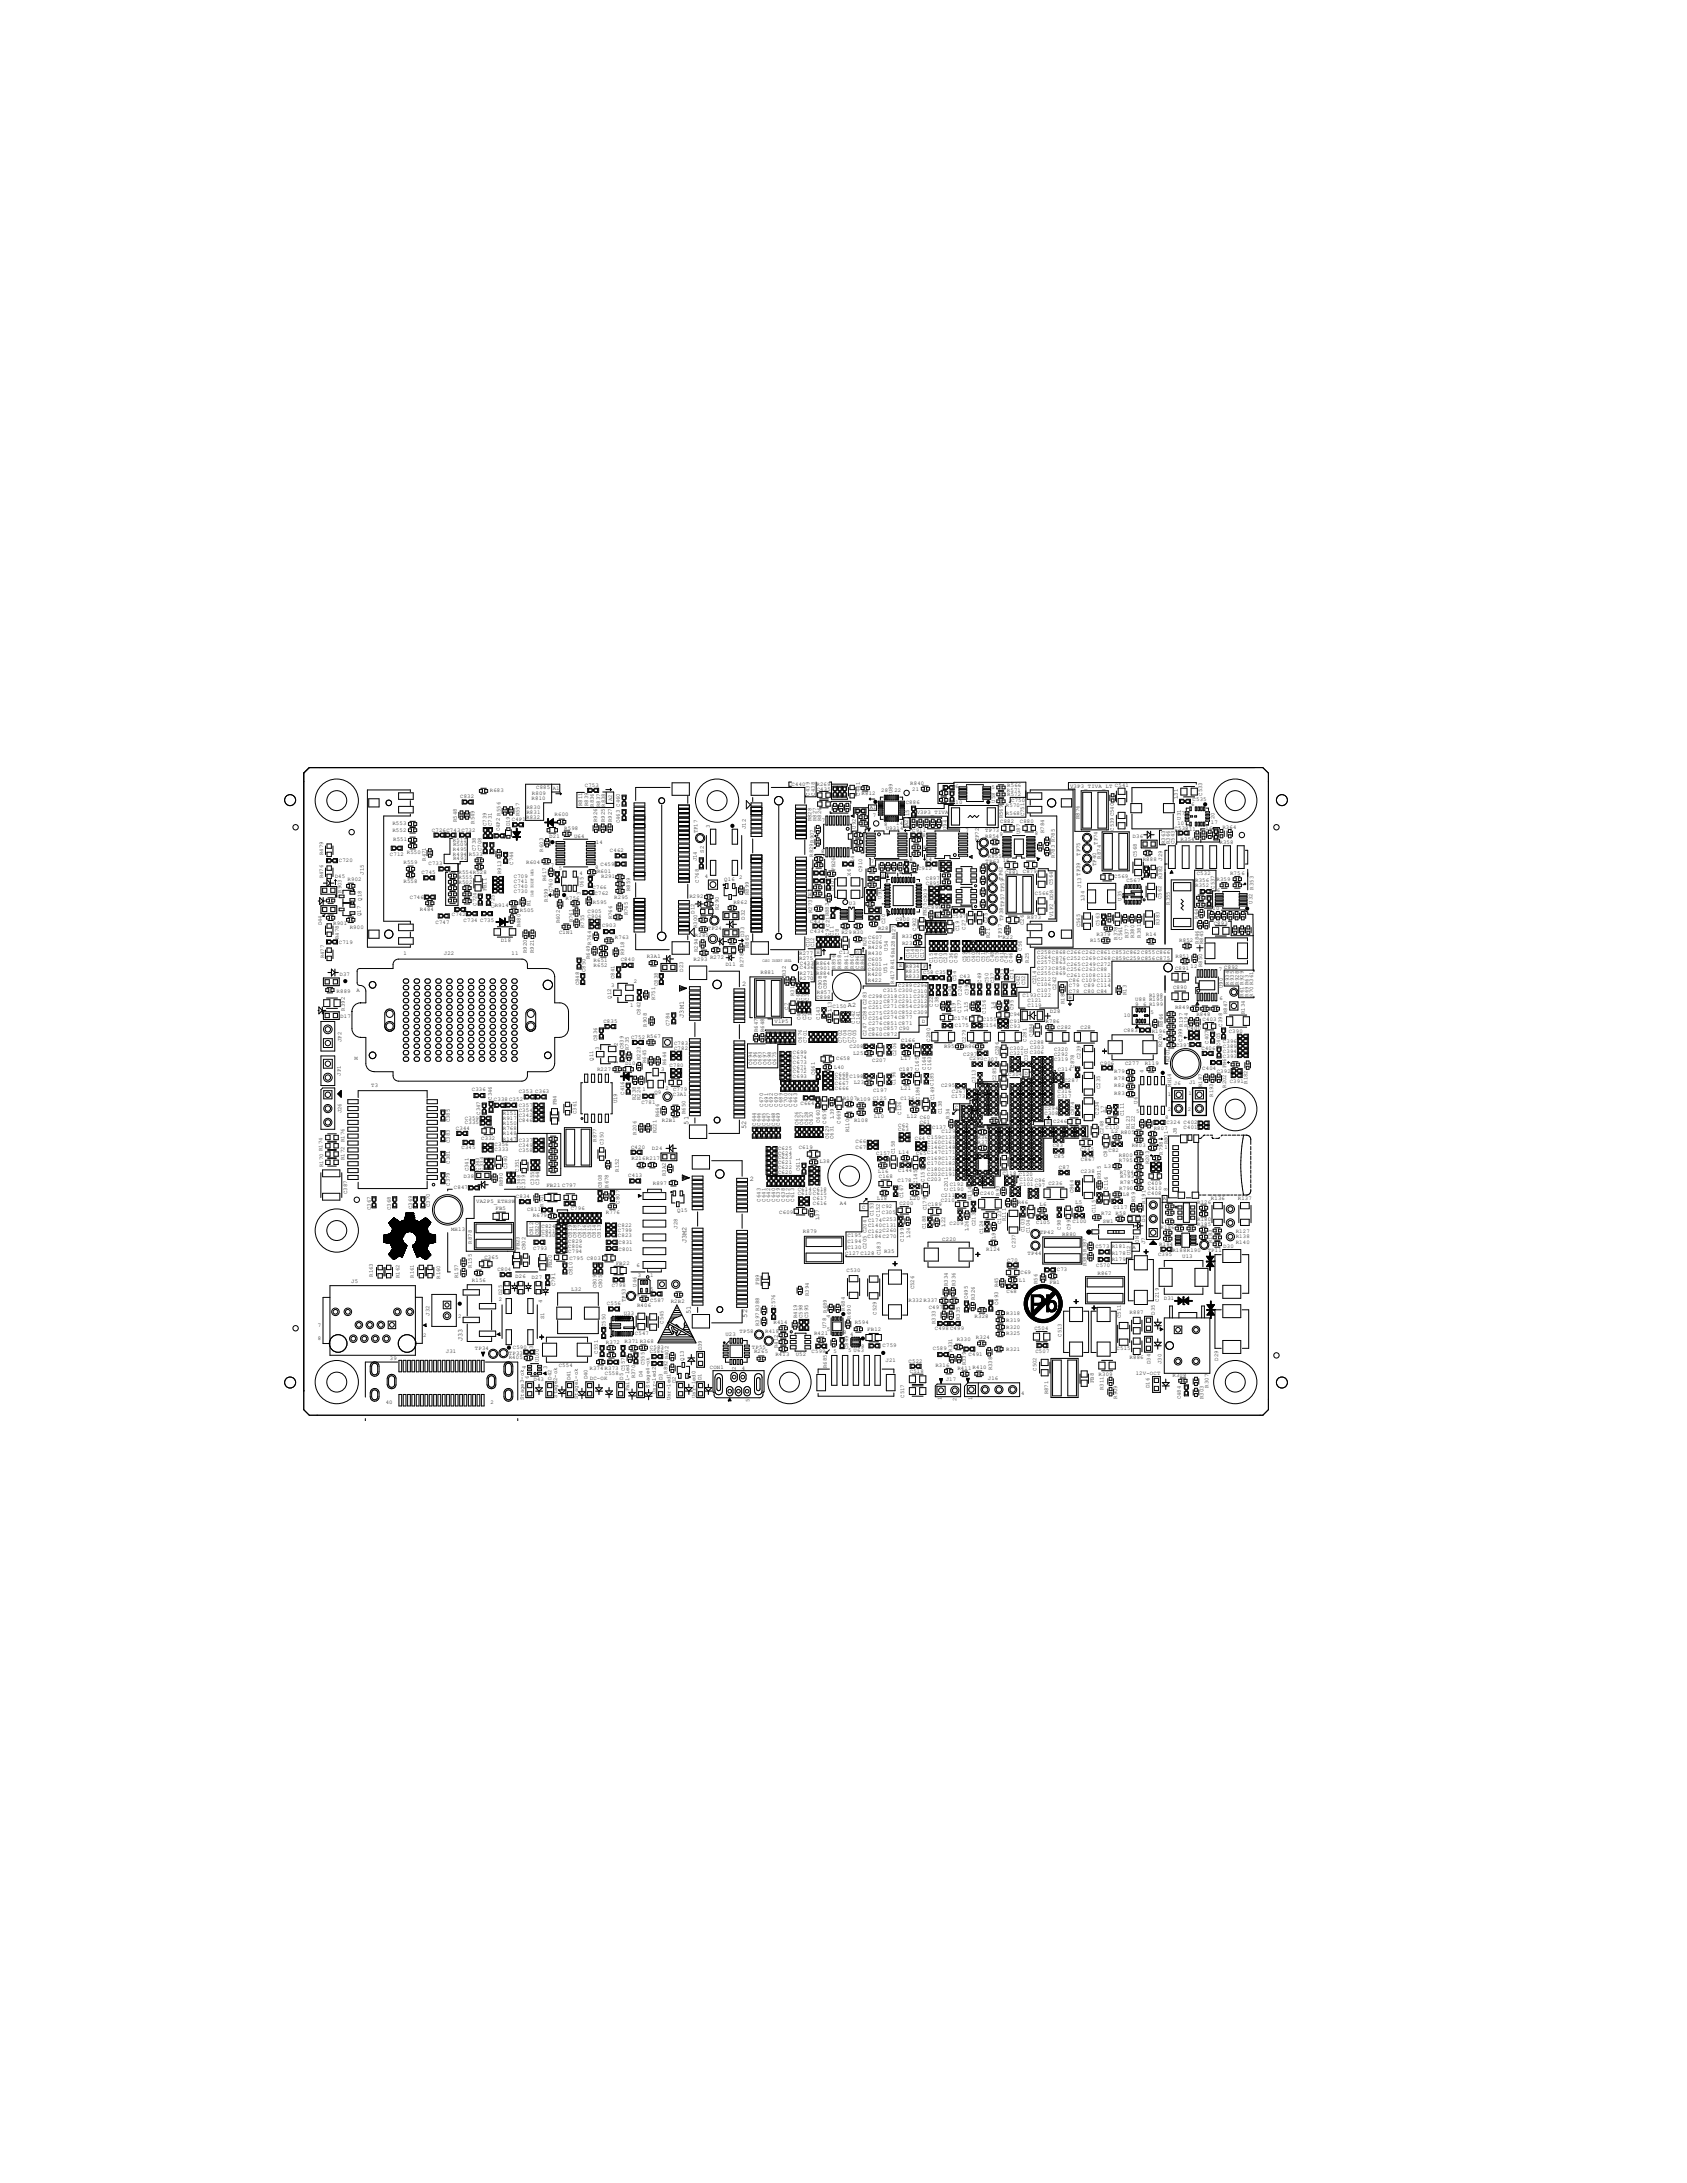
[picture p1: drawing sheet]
<svg xmlns="http://www.w3.org/2000/svg" width="216mm" height="279mm" viewBox="0 0 216 279" stroke-linecap="round" stroke-linejoin="round" font-family="sans-serif">
<defs><g id="words">
<g font-size=".9">
<text x="87.5" y="130.2" transform="rotate(-90 87.5 130.2)">J3M1</text>
<text x="95" y="126.2">2</text>
<text x="108.5" y="128.9">A2</text>
<text x="88.1" y="143.9" transform="rotate(-90 88.1 143.9)">51</text>
<text x="95.5" y="144.5" transform="rotate(-90 95.5 144.5)">52</text>
<text x="95.9" y="151.2">2</text>
<text x="87.9" y="159.1" transform="rotate(-90 87.9 159.1)">J3M2</text>
<text x="59.2" y="171.7" transform="rotate(-90 59.2 171.7)">J33</text>
<text x="88.4" y="168.2" transform="rotate(-90 88.4 168.2)">51</text>
<text x="95.6" y="168.6" transform="rotate(-90 95.6 168.6)">52</text>
</g>
<g font-size=".7">
<text x="62.7" y="101.4">R683</text>
<text x="68.1" y="101.8">R809</text>
<text x="68.6" y="101">C885</text>
<text x="70.7" y="101.1">A1</text>
<text x="74.8" y="100.7">C753</text>
<text x="101.3" y="100.6">C440</text>
<text x="103.6" y="101.8" transform="rotate(-90 103.6 101.8)">C439</text>
<text x="104.3" y="101.8" transform="rotate(-90 104.3 101.8)">C438</text>
<text x="104.5" y="100.6">R269</text>
<text x="104.5" y="101.2">C435</text>
<text x="110" y="101.8" transform="rotate(-90 110 101.8)">C441</text>
<text x="110.3" y="101.8">R812</text>
<text x="112.8" y="101.3">28</text>
<text x="114.2" y="101.5" transform="rotate(-90 114.2 101.5)">U89</text>
<text x="114.5" y="101.4">22</text>
<text x="116.5" y="100.5">R840</text>
<text x="116.8" y="101.2">21</text>
<text x="122.3" y="100.8">6</text>
<text x="126.9" y="100.9">5</text>
<text x="128.9" y="101.3">R571</text>
<text x="128.9" y="101.9">R572</text>
<text x="128.9" y="100.7">R566</text>
<text x="136.9" y="100.8">V3P3_TIVA_LT C541</text>
<text x="153.9" y="101.8" transform="rotate(-90 153.9 101.8)">C533</text>
<text x="50.2" y="106.4">R552</text>
<text x="50.2" y="105.6">R553</text>
<text x="50.3" y="107.6">R551</text>
<text x="55.3" y="106.4">C726C743 C732</text>
<text x="58" y="107.8">R511</text>
<text x="58.5" y="105.2" transform="rotate(-90 58.5 105.2)">R548</text>
<text x="58.9" y="102.1">C832</text>
<text x="60.7" y="105.4" transform="rotate(-90 60.7 105.4)">R549</text>
<text x="62.3" y="105.7" transform="rotate(-90 62.3 105.7)">C739</text>
<text x="62.9" y="105.7" transform="rotate(-90 62.9 105.7)">C731</text>
<text x="64" y="106.4" transform="rotate(-90 64 106.4)">C4P2 R556</text>
<text x="65.2" y="105.8" transform="rotate(-90 65.2 105.8)">D19</text>
<text x="65.5" y="105.1">C4P1</text>
<text x="66.5" y="104.5" transform="rotate(-90 66.5 104.5)">R557</text>
<text x="67.3" y="104.8">R832</text>
<text x="67.4" y="103.6">R830</text>
<text x="67.4" y="104.2">R831</text>
<text x="68" y="102.4">R810</text>
<text x="70.3" y="107.3">D21</text>
<text x="71" y="104.5">R600</text>
<text x="72.2" y="106.2">R598</text>
<text x="73.5" y="107.3">U64</text>
<text x="74.5" y="103.2" transform="rotate(-90 74.5 103.2)">R811</text>
<text x="75.3" y="103.2" transform="rotate(-90 75.3 103.2)">R839</text>
<text x="76" y="103.3" transform="rotate(-90 76 103.3)">R836</text>
<text x="76.4" y="105.2" transform="rotate(-90 76.4 105.2)">R926</text>
<text x="76.8" y="103.3" transform="rotate(-90 76.8 103.3)">R837</text>
<text x="77.4" y="105.2" transform="rotate(-90 77.4 105.2)">R925</text>
<text x="77.4" y="103.3" transform="rotate(-90 77.4 103.3)">R838</text>
<text x="78.3" y="105.2" transform="rotate(-90 78.3 105.2)">R927</text>
<text x="78.3" y="102.5" transform="rotate(-90 78.3 102.5)">A2</text>
<text x="79.3" y="105.4" transform="rotate(-90 79.3 105.4)">C463 C460</text>
<text x="89.3" y="106.7" transform="rotate(-90 89.3 106.7)">TP17</text>
<text x="90.8" y="106" transform="rotate(-90 90.8 106)">3</text>
<text x="95.4" y="106.1" transform="rotate(-90 95.4 106.1)">J12</text>
<text x="103.9" y="105.1" transform="rotate(-90 103.9 105.1)">R828</text>
<text x="104.5" y="105.1" transform="rotate(-90 104.5 105.1)">R827</text>
<text x="105.1" y="105.1" transform="rotate(-90 105.1 105.1)">R826</text>
<text x="105.2" y="105.2">7</text>
<text x="109.5" y="106.1" transform="rotate(-90 109.5 106.1)">U92</text>
<text x="111.3" y="103.6">A1</text>
<text x="111.7" y="104.5">7</text>
<text x="113.1" y="105.7">8</text>
<text x="113.3" y="106.2">U9314</text>
<text x="114.7" y="105.7">14</text>
<text x="115.9" y="102.9">C886</text>
<text x="116.2" y="105.7" transform="rotate(-90 116.2 105.7)">A2</text>
<text x="116.4" y="104.5" transform="rotate(-90 116.4 104.5)">15</text>
<text x="116.7" y="106.5">C911</text>
<text x="117.3" y="104.1">V3P3_TIVA</text>
<text x="118.1" y="107.1">8</text>
<text x="121.2" y="106.2" transform="rotate(-90 121.2 106.2)">U94</text>
<text x="122.3" y="102.9">10</text>
<text x="123.6" y="106.5">7</text>
<text x="125.3" y="107.7" transform="rotate(-90 125.3 107.7)">TP72</text>
<text x="126.1" y="106.5">TP73</text>
<text x="126.1" y="107.2">R854</text>
<text x="127.4" y="102.7" transform="rotate(-90 127.4 102.7)">U58</text>
<text x="127.9" y="107">9</text>
<text x="128" y="105.3">C882</text>
<text x="128.4" y="104.8" transform="rotate(-90 128.4 104.8)">R569</text>
<text x="128.7" y="104.3">R568</text>
<text x="128.7" y="103.3">R570</text>
<text x="129.4" y="102.6">C750</text>
<text x="130.5" y="105.4">C880</text>
<text x="130.6" y="106.8" transform="rotate(-90 130.6 106.8)">U87</text>
<text x="131.1" y="104.5" transform="rotate(-90 131.1 104.5)">C751</text>
<text x="132.5" y="106.9">8</text>
<text x="133.6" y="106.6" transform="rotate(-90 133.6 106.6)">R784</text>
<text x="138.2" y="104.8" transform="rotate(-90 138.2 104.8)">R876</text>
<text x="142.6" y="106.3" transform="rotate(-90 142.6 106.3)">C539C540</text>
<text x="144.9" y="107.2">D36</text>
<text x="150.3" y="106.2">C53811</text>
<text x="150.7" y="105.6">10</text>
<text x="150.7" y="102.3" transform="rotate(-90 150.7 102.3)">L31</text>
<text x="151.1" y="107.6">R354</text>
<text x="151.1" y="104.9" transform="rotate(-90 151.1 104.9)">U31</text>
<text x="151.2" y="104.3">7</text>
<text x="152.4" y="103.2">6</text>
<text x="152.6" y="102.6">C535</text>
<text x="154.3" y="106.2">16</text>
<text x="155" y="105.5">17</text>
<text x="155.4" y="104.9" transform="rotate(-90 155.4 104.9)">20</text>
<text x="156.1" y="108">R358</text>
<text x="156.4" y="106.1">R364</text>
<text x="41.3" y="112.4" transform="rotate(-90 41.3 112.4)">R476</text>
<text x="41.3" y="109.4" transform="rotate(-90 41.3 109.4)">R479</text>
<text x="42.8" y="112.4">D45</text>
<text x="43.4" y="110.3">C720</text>
<text x="44.5" y="112.8">R902</text>
<text x="46.5" y="112" transform="rotate(-90 46.5 112)">J15</text>
<text x="49.9" y="109.5">C712</text>
<text x="51.6" y="113">R558</text>
<text x="51.6" y="110.6">R559</text>
<text x="52.1" y="109.3">R550</text>
<text x="54" y="111.9">C745</text>
<text x="54.5" y="110.2" transform="rotate(-90 54.5 110.2)">R471</text>
<text x="54.8" y="110.8">C733</text>
<text x="58" y="109.5">R494</text>
<text x="58" y="108.9">R495</text>
<text x="58" y="110.1">R491</text>
<text x="58" y="108.3">R509</text>
<text x="58.7" y="113.1">R502</text>
<text x="58.7" y="112.5">R555</text>
<text x="58.7" y="111.9">R554R528</text>
<text x="60" y="109.6">R533</text>
<text x="60.9" y="108.9" transform="rotate(-90 60.9 108.9)">C738</text>
<text x="61.6" y="108.9" transform="rotate(-90 61.6 108.9)">C708</text>
<text x="64.1" y="111.9" transform="rotate(-90 64.1 111.9)">R913</text>
<text x="65.7" y="110.7" transform="rotate(-90 65.7 110.7)">C744</text>
<text x="65.8" y="112.4">C709</text>
<text x="65.8" y="113.1">C741</text>
<text x="65.8" y="113.7">C740</text>
<text x="67.3" y="110.6">R604</text>
<text x="69.5" y="109" transform="rotate(-90 69.5 109)">R603</text>
<text x="69.9" y="112.8" transform="rotate(-90 69.9 112.8)">R617</text>
<text x="70.5" y="111">7</text>
<text x="71.5" y="111.4">5</text>
<text x="74.1" y="112">4</text>
<text x="74.7" y="113.5" transform="rotate(-90 74.7 113.5)">U65</text>
<text x="75.8" y="113.8">C766</text>
<text x="76.2" y="111.2">8</text>
<text x="76.3" y="108">14</text>
<text x="76.4" y="111.7">R601</text>
<text x="76.9" y="110.9">C459</text>
<text x="76.9" y="112.4">R291</text>
<text x="78.1" y="109.1">C462</text>
<text x="89.2" y="110.3" transform="rotate(-90 89.2 110.3)">J14</text>
<text x="89.4" y="113" transform="rotate(-90 89.4 113)">C768</text>
<text x="90.1" y="109.1" transform="rotate(-90 90.1 109.1)">S2</text>
<text x="90.2" y="112.4">4</text>
<text x="92.7" y="112.8">Q16</text>
<text x="94.6" y="112.5">2</text>
<text x="104.1" y="109.7" transform="rotate(-90 104.1 109.7)">R829R907</text>
<text x="105.1" y="109.2">8</text>
<text x="106.9" y="111.4" transform="rotate(-90 106.9 111.4)">FB26</text>
<text x="108.9" y="112.1" transform="rotate(-90 108.9 112.1)">X6</text>
<text x="109.3" y="110.3" transform="rotate(-90 109.3 110.3)">14</text>
<text x="110.4" y="111.6" transform="rotate(-90 110.4 111.6)">C910</text>
<text x="111.4" y="110.5">7</text>
<text x="112.8" y="112.2">G</text>
<text x="116.4" y="110.2">8</text>
<text x="117.5" y="111.4">C912</text>
<text x="118.1" y="108.7">F</text>
<text x="118.4" y="110.2">14</text>
<text x="118.5" y="113.3">C895</text>
<text x="118.5" y="112.6">C897</text>
<text x="126.1" y="110.4">TP63</text>
<text x="126.4" y="109.8">R855</text>
<text x="128.3" y="110.3">16</text>
<text x="128.6" y="111.8">C881 C879</text>
<text x="134.7" y="113.3" transform="rotate(-90 134.7 113.3)">C564</text>
<text x="135" y="109.9" transform="rotate(-90 135 109.9)">R783 R785</text>
<text x="138.2" y="109.5" transform="rotate(-90 138.2 109.5)">TP75</text>
<text x="138.4" y="113.6" transform="rotate(-90 138.4 113.6)">J13 TP39</text>
<text x="140.3" y="110.8" transform="rotate(-90 140.3 110.8)">TP40</text>
<text x="140.5" y="108.1" transform="rotate(-90 140.5 108.1)">TP74</text>
<text x="140.9" y="109.9" transform="rotate(-90 140.9 109.9)">R874</text>
<text x="142.6" y="112.3">C569</text>
<text x="144.2" y="112.9">C567</text>
<text x="145.5" y="109.7" transform="rotate(-90 145.5 109.7)">C568</text>
<text x="146.2" y="110.2">R888</text>
<text x="148.7" y="110.2" transform="rotate(-90 148.7 110.2)">J29</text>
<text x="148.7" y="112.5" transform="rotate(-90 148.7 112.5)">R382</text>
<text x="149.1" y="108" transform="rotate(-90 149.1 108)">R363</text>
<text x="149.7" y="108" transform="rotate(-90 149.7 108)">R366</text>
<text x="150.3" y="108" transform="rotate(-90 150.3 108)">C543</text>
<text x="153" y="112.9">R356</text>
<text x="153" y="113.5">R352</text>
<text x="153.2" y="112">C532</text>
<text x="155.4" y="113.8" transform="rotate(-90 155.4 113.8)">C537</text>
<text x="155.7" y="112.7">R359</text>
<text x="157.4" y="112">R75</text>
<text x="158.9" y="112">6</text>
<text x="41.2" y="118.4" transform="rotate(-90 41.2 118.4)">D44</text>
<text x="42.6" y="118.3">R901</text>
<text x="43.7" y="114.3" transform="rotate(-90 43.7 114.3)">R903</text>
<text x="44.8" y="118.9">R900</text>
<text x="46.2" y="117.2" transform="rotate(-90 46.2 117.2)">Q17</text>
<text x="46.3" y="115.3" transform="rotate(-90 46.3 115.3)">Q18</text>
<text x="52.5" y="115">C746</text>
<text x="53.7" y="116.6">R484</text>
<text x="55.7" y="118.3">C747</text>
<text x="57.8" y="117.3">C742</text>
<text x="59.3" y="118">C734 C735</text>
<text x="61" y="115.9" transform="rotate(-90 61 115.9)">C724</text>
<text x="62.3" y="114.1" transform="rotate(-90 62.3 114.1)">FB11</text>
<text x="63.3" y="116.2" transform="rotate(-90 63.3 116.2)">C725</text>
<text x="63.3" y="116.1">R914</text>
<text x="65.8" y="114.3">C730</text>
<text x="66.5" y="116.8">R505</text>
<text x="66.6" y="118.7" transform="rotate(-90 66.6 118.7)">R480</text>
<text x="67.9" y="116" transform="rotate(-90 67.9 116)">R1</text>
<text x="70.1" y="115.4" transform="rotate(-90 70.1 115.4)">R599</text>
<text x="70.7" y="114.2" transform="rotate(-90 70.7 114.2)">C760</text>
<text x="71.6" y="119.6">C1N1</text>
<text x="71.7" y="118.2" transform="rotate(-90 71.7 118.2)">R602</text>
<text x="72.4" y="115.2">R756</text>
<text x="73.3" y="118.1" transform="rotate(-90 73.3 118.1)">R761</text>
<text x="74.3" y="114.5" transform="rotate(-90 74.3 114.5)">3</text>
<text x="74.8" y="118.8" transform="rotate(-90 74.8 118.8)">R755</text>
<text x="75.2" y="116.9">C905</text>
<text x="75.2" y="117.5">C904</text>
<text x="75.9" y="115.7">R595</text>
<text x="76.1" y="114.5">C762</text>
<text x="77.1" y="118.7">C903</text>
<text x="78.4" y="117.7" transform="rotate(-90 78.4 117.7)">R766</text>
<text x="78.6" y="115">R295</text>
<text x="80.3" y="117.2" transform="rotate(-90 80.3 117.2)">R765</text>
<text x="80.7" y="114" transform="rotate(-90 80.7 114)">R859</text>
<text x="88.2" y="114.9">R292</text>
<text x="88.9" y="116.9" transform="rotate(-90 88.9 116.9)">D12</text>
<text x="88.9" y="119.9">R285</text>
<text x="89.2" y="118.8" transform="rotate(-90 89.2 118.8)">R300</text>
<text x="90.6" y="119.1">TP24</text>
<text x="92" y="116.5" transform="rotate(-90 92 116.5)">R290</text>
<text x="93.9" y="115.7">R862</text>
<text x="95.2" y="119.9" transform="rotate(-90 95.2 119.9)">D33</text>
<text x="95.3" y="117.7" transform="rotate(-90 95.3 117.7)">D32</text>
<text x="95.8" y="114.5" transform="rotate(-90 95.8 114.5)">R899</text>
<text x="103.4" y="114.6">H</text>
<text x="103.7" y="118.2">C437</text>
<text x="103.7" y="119.4">C434</text>
<text x="103.9" y="116.9" transform="rotate(-90 103.9 116.9)">R273</text>
<text x="106.1" y="119.8" transform="rotate(-90 106.1 119.8)">C9 C21R883</text>
<text x="106.7" y="119.8" transform="rotate(-90 106.7 119.8)">C11</text>
<text x="106.8" y="114" transform="rotate(-90 106.8 114)">C907</text>
<text x="107.4" y="119.8" transform="rotate(-90 107.4 119.8)">C8</text>
<text x="107.7" y="119.5">R29 R30</text>
<text x="108.6" y="115.8">U3</text>
<text x="112.4" y="119">R28</text>
<text x="112.8" y="115" transform="rotate(-90 112.8 115)">U91</text>
<text x="113.3" y="118.3" transform="rotate(-90 113.3 118.3)">C20</text>
<text x="114.6" y="117.9">C900</text>
<text x="117.3" y="119.1" transform="rotate(-90 117.3 119.1)">C902</text>
<text x="118.6" y="117.3" transform="rotate(-90 118.6 117.3)">FB25C909</text>
<text x="118.7" y="116.4">C899</text>
<text x="119.8" y="117.3">E</text>
<text x="121.8" y="117.5">C597</text>
<text x="122.7" y="119.2" transform="rotate(-90 122.7 119.2)">C19</text>
<text x="123.6" y="119" transform="rotate(-90 123.6 119)">C27</text>
<text x="126.4" y="118.2" transform="rotate(-90 126.4 118.2)">C25</text>
<text x="128.4" y="117.9" transform="rotate(-90 128.4 117.9)">TP38TP57TP59TP62</text>
<text x="131" y="118.4" transform="rotate(-90 131 118.4)">C26</text>
<text x="131.5" y="117.6">R873</text>
<text x="132.5" y="114.6">C566</text>
<text x="134.8" y="117.4" transform="rotate(-90 134.8 117.4)">V1P2_DDR</text>
<text x="138.2" y="118.7" transform="rotate(-90 138.2 118.7)">C565</text>
<text x="138.8" y="115.3" transform="rotate(-90 138.8 115.3)">L34</text>
<text x="140.3" y="119.8">R379</text>
<text x="140.7" y="118.5" transform="rotate(-90 140.7 118.5)">C563</text>
<text x="143.5" y="115.3" transform="rotate(-90 143.5 115.3)">U35</text>
<text x="146.7" y="119.8">R14</text>
<text x="148.4" y="118.4" transform="rotate(-90 148.4 118.4)">R383</text>
<text x="148.7" y="115.1" transform="rotate(-90 148.7 115.1)">C562</text>
<text x="149.7" y="115.8" transform="rotate(-90 149.7 115.8)">R355</text>
<text x="153.3" y="117.6" transform="rotate(-90 153.3 117.6)">R64</text>
<text x="155.2" y="116.5">10</text>
<text x="155.3" y="118.3">C893</text>
<text x="155.7" y="114.1">6</text>
<text x="160.3" y="115.7" transform="rotate(-90 160.3 115.7)">U32 R353</text>
<text x="41.5" y="122.7" transform="rotate(-90 41.5 122.7)">R477</text>
<text x="43.4" y="120.8">C719</text>
<text x="43.4" y="120.2" transform="rotate(-90 43.4 120.2)">R478</text>
<text x="43.5" y="125">D37</text>
<text x="51.6" y="122.2">1</text>
<text x="56.8" y="122.2">J22</text>
<text x="64.1" y="120.6">D18</text>
<text x="65.5" y="122.2">11</text>
<text x="67.4" y="122" transform="rotate(-90 67.4 122)">R920</text>
<text x="68.3" y="122" transform="rotate(-90 68.3 122)">R921</text>
<text x="74.9" y="124.4" transform="rotate(-90 74.9 124.4)">C850</text>
<text x="75.5" y="122.7" transform="rotate(-90 75.5 122.7)">R649R764</text>
<text x="76" y="123.7">R652</text>
<text x="76" y="123.1">R651</text>
<text x="78.6" y="125.3" transform="rotate(-90 78.6 125.3)">C841</text>
<text x="78.7" y="120.2">R763</text>
<text x="79.4" y="123">C840</text>
<text x="79.9" y="122.2" transform="rotate(-90 79.9 122.2)">R918</text>
<text x="81.1" y="125.8">2</text>
<text x="82.8" y="122.7">R3A1</text>
<text x="87.4" y="124.4" transform="rotate(-90 87.4 124.4)">D23</text>
<text x="88.8" y="123">R293</text>
<text x="89.3" y="121.9" transform="rotate(-90 89.3 121.9)">R294</text>
<text x="90.9" y="122.8">R272</text>
<text x="92.8" y="123.6">D11</text>
<text x="95.1" y="123.7" transform="rotate(-90 95.1 123.7)">R278</text>
<text x="95.8" y="121.3" transform="rotate(-90 95.8 121.3)">R865</text>
<text x="97.3" y="124.6">R881</text>
<text x="100.6" y="124.9" transform="rotate(-90 100.6 124.9)">R32</text>
<text x="102.3" y="122.8">R275</text>
<text x="102.3" y="122.2">R277 H</text>
<text x="102.3" y="125.5">R270</text>
<text x="102.3" y="124.8">R271</text>
<text x="102.4" y="124.1">C436</text>
<text x="102.4" y="123.5">C433</text>
<text x="103.6" y="121.3" transform="rotate(-90 103.6 121.3)">C10</text>
<text x="104.2" y="121.3" transform="rotate(-90 104.2 121.3)">C12</text>
<text x="104.4" y="124.8">R884</text>
<text x="104.4" y="123.5">R864</text>
<text x="104.5" y="124.2">C901</text>
<text x="106.9" y="124" transform="rotate(-90 106.9 124)">R856</text>
<text x="107.4" y="122.1">C13</text>
<text x="107.7" y="124" transform="rotate(-90 107.7 124)">R858</text>
<text x="108.6" y="124" transform="rotate(-90 108.6 124)">R861</text>
<text x="109.3" y="124" transform="rotate(-90 109.3 124)">R860</text>
<text x="109.6" y="122.1">G</text>
<text x="110" y="124" transform="rotate(-90 110 124)">C896</text>
<text x="110.6" y="124" transform="rotate(-90 110.6 124)">R863</text>
<text x="110.9" y="121.1" transform="rotate(-90 110.9 121.1)">R26</text>
<text x="111.1" y="125.7">R422</text>
<text x="111.1" y="125">R420</text>
<text x="111.1" y="123.6">C601</text>
<text x="111.1" y="124.3">C600</text>
<text x="111.1" y="122.3">R430</text>
<text x="111.1" y="121.5">R429</text>
<text x="111.1" y="122.9">C605</text>
<text x="111.1" y="120.8">C606</text>
<text x="111.1" y="120.2">C607</text>
<text x="113.6" y="124.5" transform="rotate(-90 113.6 124.5)">U51</text>
<text x="113.6" y="121.7" transform="rotate(-90 113.6 121.7)">U54</text>
<text x="114.4" y="125.9" transform="rotate(-90 114.4 125.9)">R417 R416R428</text>
<text x="114.6" y="120.2" transform="rotate(-90 114.6 120.2)">R427</text>
<text x="115.1" y="123.8">E</text>
<text x="115.4" y="121">R23</text>
<text x="115.4" y="120.1">R33</text>
<text x="115.9" y="124.5">R835</text>
<text x="115.9" y="125.2">R833</text>
<text x="115.9" y="124">R834</text>
<text x="116.4" y="122.7" transform="rotate(-90 116.4 122.7)">C16</text>
<text x="117" y="122.7" transform="rotate(-90 117 122.7)">C14</text>
<text x="117.6" y="122.7" transform="rotate(-90 117.6 122.7)">C18</text>
<text x="118.1" y="123.9">F</text>
<text x="118.1" y="124.7">C58 C35</text>
<text x="118.2" y="122.7" transform="rotate(-90 118.2 122.7)">C17</text>
<text x="119.4" y="123.3" transform="rotate(-90 119.4 123.3)">C15</text>
<text x="120" y="123.3" transform="rotate(-90 120 123.3)">C34</text>
<text x="120.6" y="123.3" transform="rotate(-90 120.6 123.3)">C30</text>
<text x="121.2" y="123.3" transform="rotate(-90 121.2 123.3)">C23</text>
<text x="121.9" y="123.2" transform="rotate(-90 121.9 123.2)">C36</text>
<text x="122.4" y="125.6" transform="rotate(-90 122.4 125.6)">C54</text>
<text x="122.6" y="123.2" transform="rotate(-90 122.6 123.2)">C45</text>
<text x="122.8" y="125.2">C43</text>
<text x="123.6" y="123.1" transform="rotate(-90 123.6 123.1)">C59</text>
<text x="124.2" y="123.1" transform="rotate(-90 124.2 123.1)">C53</text>
<text x="124.8" y="123.1" transform="rotate(-90 124.8 123.1)">C40</text>
<text x="125.4" y="123.1" transform="rotate(-90 125.4 123.1)">C32</text>
<text x="125.5" y="125.8" transform="rotate(-90 125.5 125.8)">C49</text>
<text x="126" y="123.1" transform="rotate(-90 126 123.1)">C51</text>
<text x="126.5" y="125.8" transform="rotate(-90 126.5 125.8)">C50</text>
<text x="126.6" y="123.1" transform="rotate(-90 126.6 123.1)">C57</text>
<text x="126.7" y="120.1" transform="rotate(-90 126.7 120.1)">R21</text>
<text x="127.2" y="123.1" transform="rotate(-90 127.2 123.1)">C48</text>
<text x="127.2" y="125.8" transform="rotate(-90 127.2 125.8)">C37</text>
<text x="127.8" y="123.1" transform="rotate(-90 127.8 123.1)">C55</text>
<text x="128.2" y="120" transform="rotate(-90 128.2 120)">TP37</text>
<text x="128.3" y="120.2">R22</text>
<text x="128.4" y="123.1" transform="rotate(-90 128.4 123.1)">C41</text>
<text x="128.5" y="125.3" transform="rotate(-90 128.5 125.3)">C33</text>
<text x="129" y="123.2" transform="rotate(-90 129 123.2)">C47</text>
<text x="129.6" y="123.2" transform="rotate(-90 129.6 123.2)">C46</text>
<text x="129.7" y="125.3" transform="rotate(-90 129.7 125.3)">C31</text>
<text x="130.8" y="121.7" transform="rotate(-90 130.8 121.7)">C56</text>
<text x="131.7" y="123.2" transform="rotate(-90 131.7 123.2)">R25</text>
<text x="132.6" y="126" transform="rotate(-90 132.6 126)">C214</text>
<text x="132.7" y="125.5">C212</text>
<text x="132.7" y="122.1">C258C868C266 C262C861 C853C862C855C866</text>
<text x="132.7" y="123.4">C257C863C265 C249C272</text>
<text x="132.7" y="124.1">C273C858C256 C263C88</text>
<text x="132.7" y="122.8">C264C876C252C269C268 C859C259C856C875</text>
<text x="132.7" y="124.8">C255C869C261C108C112</text>
<text x="136.8" y="125.7">C86 C109 C113</text>
<text x="139.5" y="120.6">R15</text>
<text x="143" y="120.3" transform="rotate(-90 143 120.3)">R378</text>
<text x="143.6" y="120.3" transform="rotate(-90 143.6 120.3)">C561</text>
<text x="144.4" y="120.1" transform="rotate(-90 144.4 120.1)">R377</text>
<text x="145.1" y="120.1" transform="rotate(-90 145.1 120.1)">R380</text>
<text x="146" y="120" transform="rotate(-90 146 120)">R381</text>
<text x="150.4" y="124.2">C891</text>
<text x="150.4" y="122.6">R851</text>
<text x="150.9" y="120.6">R852</text>
<text x="152.4" y="123.9">12</text>
<text x="153.4" y="120.8" transform="rotate(-90 153.4 120.8)">R846</text>
<text x="153.9" y="123.8" transform="rotate(-90 153.9 123.8)">R850</text>
<text x="154" y="120.8" transform="rotate(-90 154 120.8)">R845</text>
<text x="156" y="124.3">7</text>
<text x="156.7" y="124">C892</text>
<text x="43.1" y="127.1">R889</text>
<text x="43.6" y="130.2">D17</text>
<text x="44.1" y="129.3" transform="rotate(-90 44.1 129.3)">R392</text>
<text x="45.6" y="126.9">A</text>
<text x="74.1" y="126.1" transform="rotate(-90 74.1 126.1)">C848</text>
<text x="77.2" y="130.9">C835</text>
<text x="78.2" y="127.8" transform="rotate(-90 78.2 127.8)">Q12</text>
<text x="78.2" y="126.3">3</text>
<text x="80.7" y="128.8">1</text>
<text x="82" y="129.9" transform="rotate(-90 82 129.9)">C842</text>
<text x="82.8" y="131.4" transform="rotate(-90 82.8 131.4)">R908</text>
<text x="83.8" y="128" transform="rotate(-90 83.8 128)">R751</text>
<text x="84.2" y="126.2" transform="rotate(-90 84.2 126.2)">C838</text>
<text x="85.7" y="131.3" transform="rotate(-90 85.7 131.3)">C784</text>
<text x="99.1" y="131">V1P5</text>
<text x="100.8" y="129.3" transform="rotate(-90 100.8 129.3)">C7</text>
<text x="101.7" y="127.5" transform="rotate(-90 101.7 127.5)">R31</text>
<text x="102.4" y="128.1" transform="rotate(-90 102.4 128.1)">C6</text>
<text x="102.4" y="130.6" transform="rotate(-90 102.4 130.6)">C4</text>
<text x="103" y="128.1" transform="rotate(-90 103 128.1)">C5</text>
<text x="103.2" y="130.6" transform="rotate(-90 103.2 130.6)">C2</text>
<text x="103.5" y="128.1" transform="rotate(-90 103.5 128.1)">C3</text>
<text x="103.8" y="130.5" transform="rotate(-90 103.8 130.5)">C1</text>
<text x="104.5" y="127.9">C898</text>
<text x="104.5" y="127.3">R857</text>
<text x="104.9" y="130.5" transform="rotate(-90 104.9 130.5)">C143</text>
<text x="105.2" y="126.6" transform="rotate(-90 105.2 126.6)">C908</text>
<text x="105.8" y="126.6" transform="rotate(-90 105.8 126.6)">C894</text>
<text x="106.4" y="129.5" transform="rotate(-90 106.4 129.5)">L13</text>
<text x="106.6" y="129">C150</text>
<text x="109.4" y="131" transform="rotate(-90 109.4 131)">C142</text>
<text x="110" y="131" transform="rotate(-90 110 131)">C141</text>
<text x="111.1" y="131.9">C870 C857 C90</text>
<text x="111.1" y="130.6">C254C274C877</text>
<text x="111.1" y="131.2">C276C851C871</text>
<text x="111.1" y="129.9">C275C250C852 C309</text>
<text x="111.1" y="127.8">C298C318C311 C293</text>
<text x="111.1" y="129.2">C251C271C854 C299</text>
<text x="111.1" y="128.5">C322C873C291 C312</text>
<text x="113" y="127">C315 C300 C310</text>
<text x="115" y="126.4">C289 C296</text>
<text x="118" y="131">D</text>
<text x="119.4" y="128.8" transform="rotate(-90 119.4 128.8)">C22</text>
<text x="120.1" y="128.8" transform="rotate(-90 120.1 128.8)">C38</text>
<text x="121.8" y="127.4" transform="rotate(-90 121.8 127.4)">C44</text>
<text x="122.1" y="130.5">C176</text>
<text x="122.2" y="131.4">C175</text>
<text x="122.3" y="129.6" transform="rotate(-90 122.3 129.6)">L19</text>
<text x="123" y="129.6" transform="rotate(-90 123 129.6)">C177 C24</text>
<text x="123.9" y="129.5" transform="rotate(-90 123.9 129.5)">L15</text>
<text x="124" y="127.3" transform="rotate(-90 124 127.3)">C39</text>
<text x="125.7" y="131.5">C154</text>
<text x="125.8" y="130.7">C155</text>
<text x="126.2" y="129.7" transform="rotate(-90 126.2 129.7)">C156</text>
<text x="127.3" y="129.1" transform="rotate(-90 127.3 129.1)">L4</text>
<text x="129.2" y="130.1">C94</text>
<text x="129.3" y="131.6">C93</text>
<text x="129.3" y="131">C91</text>
<text x="129.7" y="129.3" transform="rotate(-90 129.7 129.3)">C95</text>
<text x="130.5" y="126.1" transform="rotate(-90 130.5 126.1)">C42</text>
<text x="130.9" y="127.6">C193C122</text>
<text x="131.2" y="126.1" transform="rotate(-90 131.2 126.1)">C52</text>
<text x="131.5" y="128.2">C121</text>
<text x="131.5" y="128.9">C119</text>
<text x="132.7" y="126.9">C107</text>
<text x="132.7" y="126.2">C106</text>
<text x="133.8" y="131">R786</text>
<text x="134.4" y="129.6">D28</text>
<text x="135.2" y="126.7" transform="rotate(-90 135.2 126.7)">C242</text>
<text x="135.3" y="131.7">C282</text>
<text x="136.2" y="128.5" transform="rotate(-90 136.2 128.5)">R18</text>
<text x="136.7" y="127.9">B</text>
<text x="136.8" y="126.4">C79</text>
<text x="136.8" y="127.1">C78</text>
<text x="138.3" y="131.8">C28</text>
<text x="138.7" y="126.4">C89 C114</text>
<text x="138.7" y="127.1">C80 C84</text>
<text x="143.8" y="130.2">10</text>
<text x="144.2" y="127.4" transform="rotate(-90 144.2 127.4)">R13</text>
<text x="145.3" y="128.8">9</text>
<text x="145.3" y="128.1">U88 R195</text>
<text x="146.3" y="128.8">6 R199</text>
<text x="147" y="131.5">4</text>
<text x="147.1" y="127.6">R198</text>
<text x="147.2" y="129.8">5</text>
<text x="148.8" y="131.5" transform="rotate(-90 148.8 131.5)">R866</text>
<text x="150.1" y="126.6">C890</text>
<text x="150.4" y="129.2">R849</text>
<text x="151.9" y="131.8">C400</text>
<text x="152" y="131.4" transform="rotate(-90 152 131.4)">R194</text>
<text x="153.1" y="130.1">R848</text>
<text x="153.9" y="130.7">C403</text>
<text x="156.1" y="128">6</text>
<text x="156.4" y="131.4" transform="rotate(-90 156.4 131.4)">C398</text>
<text x="156.5" y="126.5" transform="rotate(-90 156.5 126.5)">U90</text>
<text x="157" y="129.8" transform="rotate(-90 157 129.8)">R847</text>
<text x="157.3" y="126" transform="rotate(-90 157.3 126)">R934</text>
<text x="157.9" y="126" transform="rotate(-90 157.9 126)">R935</text>
<text x="158.5" y="126" transform="rotate(-90 158.5 126)">R928</text>
<text x="159.3" y="129.8" transform="rotate(-90 159.3 129.8)">R134 R61 R929</text>
<text x="159.8" y="127.6" transform="rotate(-90 159.8 127.6)">R69 R63</text>
<text x="160.4" y="127.6" transform="rotate(-90 160.4 127.6)">R70 R361</text>
<text x="43.6" y="137.7" transform="rotate(-90 43.6 137.7)">JP1</text>
<text x="43.7" y="133.4" transform="rotate(-90 43.7 133.4)">JP2</text>
<text x="45.3" y="135.6">M</text>
<text x="75.9" y="135.8" transform="rotate(-90 75.9 135.8)">Q11</text>
<text x="76.4" y="137">R227</text>
<text x="76.4" y="133.2" transform="rotate(-90 76.4 133.2)">C836</text>
<text x="76.7" y="134.4" transform="rotate(-90 76.7 134.4)">3</text>
<text x="79.1" y="136.2" transform="rotate(-90 79.1 136.2)">1</text>
<text x="79.1" y="133.9" transform="rotate(-90 79.1 133.9)">2</text>
<text x="79.8" y="134.3" transform="rotate(-90 79.8 134.3)">C839</text>
<text x="80" y="136.3">D10</text>
<text x="80.5" y="134.4" transform="rotate(-90 80.5 134.4)">R735</text>
<text x="80.8" y="133">C752 R567</text>
<text x="82" y="135.7" transform="rotate(-90 82 135.7)">R223</text>
<text x="82.7" y="136.1" transform="rotate(-90 82.7 136.1)">R645</text>
<text x="84.6" y="137">3</text>
<text x="85.3" y="136.3" transform="rotate(-90 85.3 136.3)">R644</text>
<text x="85.7" y="136.6">C780</text>
<text x="86.3" y="134.4">C782</text>
<text x="86.3" y="133.7">C783</text>
<text x="96.2" y="136.3" transform="rotate(-90 96.2 136.3)">C694</text>
<text x="96.9" y="136.3" transform="rotate(-90 96.9 136.3)">C696</text>
<text x="97" y="132.1" transform="rotate(-90 97 132.1)">R647</text>
<text x="97.5" y="136.3" transform="rotate(-90 97.5 136.3)">C683</text>
<text x="97.8" y="132.1" transform="rotate(-90 97.8 132.1)">R648</text>
<text x="98.1" y="136.3" transform="rotate(-90 98.1 136.3)">C697</text>
<text x="98.7" y="136.3" transform="rotate(-90 98.7 136.3)">C698</text>
<text x="99.3" y="136.3" transform="rotate(-90 99.3 136.3)">C675</text>
<text x="101.5" y="137.4">C672</text>
<text x="101.5" y="136.8">C671</text>
<text x="101.5" y="136.2">C673</text>
<text x="101.5" y="135.5">C674</text>
<text x="101.5" y="134.9">C699</text>
<text x="102.6" y="133.5" transform="rotate(-90 102.6 133.5)">C676</text>
<text x="103.2" y="133.5" transform="rotate(-90 103.2 133.5)">C701</text>
<text x="104.3" y="137.6" transform="rotate(-90 104.3 137.6)">C661</text>
<text x="106.7" y="136.8">L40</text>
<text x="106.9" y="137.7">C668</text>
<text x="107" y="135.7">C658</text>
<text x="107.7" y="133.5" transform="rotate(-90 107.7 133.5)">C702</text>
<text x="108.4" y="133.5" transform="rotate(-90 108.4 133.5)">C704</text>
<text x="108.7" y="137.9">C198</text>
<text x="108.7" y="134.1">C208</text>
<text x="109" y="133.5" transform="rotate(-90 109 133.5)">C703</text>
<text x="109.2" y="135">L25</text>
<text x="109.6" y="133.5" transform="rotate(-90 109.6 133.5)">C705</text>
<text x="110.9" y="132.6" transform="rotate(-90 110.9 132.6)">C247 C284 C283</text>
<text x="111.1" y="132.6">C860 C872</text>
<text x="111.6" y="135.9">C207</text>
<text x="114.7" y="135.2" transform="rotate(-90 114.7 135.2)">C206</text>
<text x="115.1" y="137">C187</text>
<text x="115.3" y="135.7">L17</text>
<text x="115.3" y="133.4">C166</text>
<text x="117.6" y="137" transform="rotate(-90 117.6 137)">C165</text>
<text x="118.5" y="136.9" transform="rotate(-90 118.5 136.9)">C164</text>
<text x="119" y="133.3" transform="rotate(-90 119 133.3)">C280</text>
<text x="119.2" y="136.9" transform="rotate(-90 119.2 136.9)">C163</text>
<text x="120.8" y="134.1">R95</text>
<text x="123.3" y="135.1">C297</text>
<text x="123.5" y="134.1">R96</text>
<text x="123.6" y="133.5" transform="rotate(-90 123.6 133.5)">C279</text>
<text x="124.1" y="135.7">C290C307</text>
<text x="127.8" y="135.1" transform="rotate(-90 127.8 135.1)">C286</text>
<text x="129" y="137.8">C304</text>
<text x="129.2" y="134.4">C302</text>
<text x="129.2" y="135">C321</text>
<text x="131.1" y="137.6">D</text>
<text x="131.4" y="133.3" transform="rotate(-90 131.4 133.3)">C281</text>
<text x="131.6" y="135.8" transform="rotate(-90 131.6 135.8)">C301</text>
<text x="131.8" y="133.6">C288</text>
<text x="131.8" y="134.9">C306</text>
<text x="131.8" y="134.2">C303</text>
<text x="132.2" y="132.7" transform="rotate(-90 132.2 132.7)">C884</text>
<text x="134.9" y="134.6">C320</text>
<text x="134.9" y="135.8">C319</text>
<text x="134.9" y="135.2">C292</text>
<text x="135.4" y="137.1">C314</text>
<text x="137.5" y="136.7" transform="rotate(-90 137.5 136.7)">C878</text>
<text x="138.3" y="135.5" transform="rotate(-90 138.3 135.5)">C239</text>
<text x="140.8" y="136.3">C906</text>
<text x="142.6" y="137.4">R79</text>
<text x="143.8" y="132.1">C883</text>
<text x="144" y="136.3">C277</text>
<text x="146.4" y="137.4" transform="rotate(-90 146.4 137.4)">4</text>
<text x="146.5" y="136.3">R119</text>
<text x="147.4" y="132.2">R196</text>
<text x="148.7" y="134" transform="rotate(-90 148.7 134)">R200</text>
<text x="149.7" y="136" transform="rotate(-90 149.7 136)">R201</text>
<text x="150.5" y="134">C397</text>
<text x="151.3" y="133.3" transform="rotate(-90 151.3 133.3)">C399 R197</text>
<text x="153.8" y="134.4">C406</text>
<text x="153.9" y="136.9">C404</text>
<text x="154.7" y="133.6" transform="rotate(-90 154.7 133.6)">C407</text>
<text x="155.7" y="137.3">C392</text>
<text x="156.1" y="133.9" transform="rotate(-90 156.1 133.9)">C405</text>
<text x="156.5" y="134.7">C394</text>
<text x="156.5" y="135.4">C393</text>
<text x="156.5" y="133.5">C396</text>
<text x="156.5" y="134.1">C389</text>
<text x="156.9" y="136.7" transform="rotate(-90 156.9 136.7)">FB6</text>
<text x="157.2" y="132.2">C390</text>
<text x="43.7" y="142.5" transform="rotate(-90 43.7 142.5)">J26</text>
<text x="47.5" y="139.1">T3</text>
<text x="57.6" y="143.7" transform="rotate(-90 57.6 143.7)">C385</text>
<text x="59.5" y="143.3">C359</text>
<text x="59.5" y="143.9">C335</text>
<text x="60.4" y="139.7">C336</text>
<text x="61.4" y="142.7" transform="rotate(-90 61.4 142.7)">C347</text>
<text x="62.9" y="140.7" transform="rotate(-90 62.9 140.7)">C346</text>
<text x="63.2" y="140.9">C338 C352</text>
<text x="64.3" y="144">R150</text>
<text x="64.3" y="142.7">R151</text>
<text x="64.3" y="143.4">R917</text>
<text x="66.4" y="142.9">C342</text>
<text x="66.4" y="143.6">C846</text>
<text x="66.4" y="141.7">C357</text>
<text x="66.4" y="140">C353 C363</text>
<text x="66.4" y="142.3">C354</text>
<text x="71.2" y="141.5" transform="rotate(-90 71.2 141.5)">FB4</text>
<text x="73.8" y="142.6" transform="rotate(-90 73.8 142.6)">C361</text>
<text x="79" y="141.2" transform="rotate(-90 79 141.2)">U19</text>
<text x="79.9" y="140.1" transform="rotate(-90 79.9 140.1)">C416</text>
<text x="81.4" y="140.8" transform="rotate(-90 81.4 140.8)">R238</text>
<text x="82" y="140.8" transform="rotate(-90 82 140.8)">R224</text>
<text x="82.1" y="141.3">C781</text>
<text x="82.2" y="139.7">1</text>
<text x="83.7" y="140">Q9</text>
<text x="84.4" y="143" transform="rotate(-90 84.4 143)">R646</text>
<text x="84.7" y="143.6">R2B1</text>
<text x="85.2" y="139.5">2</text>
<text x="86.1" y="140.2">C3A1</text>
<text x="86.1" y="139.6">C779</text>
<text x="87.7" y="142.6" transform="rotate(-90 87.7 142.6)">R650</text>
<text x="97.7" y="141.6" transform="rotate(-90 97.7 141.6)">C670</text>
<text x="98.3" y="141.6" transform="rotate(-90 98.3 141.6)">C691</text>
<text x="98.9" y="141.6" transform="rotate(-90 98.9 141.6)">C692</text>
<text x="99.5" y="141.6" transform="rotate(-90 99.5 141.6)">C690</text>
<text x="100.2" y="141.6" transform="rotate(-90 100.2 141.6)">C689</text>
<text x="100.8" y="141.6" transform="rotate(-90 100.8 141.6)">C700</text>
<text x="101.4" y="141.6" transform="rotate(-90 101.4 141.6)">C662</text>
<text x="101.5" y="138">C693</text>
<text x="102" y="141.6" transform="rotate(-90 102 141.6)">C663</text>
<text x="102.4" y="141.4">C664</text>
<text x="104.9" y="143.7" transform="rotate(-90 104.9 143.7)">C660</text>
<text x="105.7" y="143.8" transform="rotate(-90 105.7 143.8)">C659</text>
<text x="106.7" y="143.2" transform="rotate(-90 106.7 143.2)">L39</text>
<text x="106.9" y="138.3">C665</text>
<text x="106.9" y="138.9">C667</text>
<text x="106.9" y="139.5">C666</text>
<text x="107.6" y="143.8" transform="rotate(-90 107.6 143.8)">C669</text>
<text x="107.9" y="140.7">R107</text>
<text x="109.3" y="138.8">L23</text>
<text x="109.3" y="143.6">R108</text>
<text x="109.6" y="141">R109</text>
<text x="111.7" y="140.7">C125</text>
<text x="111.7" y="139.7">C197</text>
<text x="111.8" y="143">L10</text>
<text x="114.6" y="138.9" transform="rotate(-90 114.6 138.9)">C196</text>
<text x="115.2" y="140.7">C136</text>
<text x="115.3" y="139.5">L21</text>
<text x="115.3" y="142.7" transform="rotate(-90 115.3 142.7)">C126</text>
<text x="116.1" y="143">L12</text>
<text x="117.7" y="140.7" transform="rotate(-90 117.7 140.7)">C186</text>
<text x="117.7" y="143.2">C60</text>
<text x="117.7" y="143.8">C61</text>
<text x="119.6" y="140.8" transform="rotate(-90 119.6 140.8)">C149C185</text>
<text x="120.4" y="139.2">C295</text>
<text x="120.5" y="142.6" transform="rotate(-90 120.5 142.6)">C138</text>
<text x="121.5" y="143.2" transform="rotate(-90 121.5 143.2)">R34</text>
<text x="121.8" y="140.6">C173</text>
<text x="121.8" y="139.9">C267</text>
<text x="122.2" y="141.9">C</text>
<text x="124.9" y="138.6" transform="rotate(-90 124.9 138.6)">C313</text>
<text x="127.5" y="138.3" transform="rotate(-90 127.5 138.3)">C285</text>
<text x="133.7" y="142.7">C308</text>
<text x="133.7" y="142.1">C294</text>
<text x="133.9" y="143.9">B</text>
<text x="134.8" y="143.7">C246</text>
<text x="135.3" y="140.6">C317</text>
<text x="135.3" y="139.9">C316</text>
<text x="136.2" y="138.5">C287</text>
<text x="137.5" y="142.8" transform="rotate(-90 137.5 142.8)">C874</text>
<text x="140.6" y="142.7" transform="rotate(-90 140.6 142.7)">C234</text>
<text x="140.8" y="139.4" transform="rotate(-90 140.8 139.4)">C235</text>
<text x="141.3" y="142.4" transform="rotate(-90 141.3 142.4)">L7</text>
<text x="142.6" y="140.1">R83</text>
<text x="142.6" y="139.2">R82</text>
<text x="142.6" y="138.3">R78</text>
<text x="143.8" y="142.9" transform="rotate(-90 143.8 142.9)">C111</text>
<text x="145.4" y="142.5">5</text>
<text x="145.6" y="141.3" transform="rotate(-90 145.6 141.3)">U6</text>
<text x="149.1" y="143.2">8</text>
<text x="149.3" y="143.8">C324 C402</text>
<text x="149.4" y="142.2">2</text>
<text x="149.4" y="140.2">1</text>
<text x="149.9" y="139.1" transform="rotate(-90 149.9 139.1)">MH14</text>
<text x="150.2" y="138.9">J6</text>
<text x="152" y="142.2">2</text>
<text x="152.1" y="140.1">1</text>
<text x="152.2" y="138.8">J1</text>
<text x="153.9" y="139.1" transform="rotate(-90 153.9 139.1)">R187</text>
<text x="155.3" y="140.4" transform="rotate(-90 155.3 140.4)">R193</text>
<text x="156.9" y="139.2" transform="rotate(-90 156.9 139.2)">R202</text>
<text x="157.4" y="138.6">C391</text>
<text x="159.6" y="138.7" transform="rotate(-90 159.6 138.7)">R182</text>
<text x="41.3" y="149.4" transform="rotate(-90 41.3 149.4)">R170 R174</text>
<text x="44.1" y="148.5" transform="rotate(-90 44.1 148.5)">R172</text>
<text x="44.1" y="146.2" transform="rotate(-90 44.1 146.2)">R176</text>
<text x="57.6" y="149" transform="rotate(-90 57.6 149)">C381</text>
<text x="57.6" y="146.3" transform="rotate(-90 57.6 146.3)">C383</text>
<text x="58.4" y="144.6">C344</text>
<text x="59.1" y="147.1">C345</text>
<text x="59.9" y="149.9" transform="rotate(-90 59.9 149.9)">C341</text>
<text x="61.3" y="149.9" transform="rotate(-90 61.3 149.9)">C343</text>
<text x="61.6" y="145.9">C332</text>
<text x="61.9" y="149.8" transform="rotate(-90 61.9 149.8)">C334</text>
<text x="63.3" y="146.7">C356</text>
<text x="63.3" y="147.4">C333</text>
<text x="64.3" y="146">R147</text>
<text x="64.3" y="145.3">R148</text>
<text x="64.3" y="144.7">R768</text>
<text x="64.9" y="149.6" transform="rotate(-90 64.9 149.6)">C340</text>
<text x="66.4" y="147.4">C358</text>
<text x="66.4" y="146.8">C349</text>
<text x="66.4" y="146.2">C337</text>
<text x="66.4" y="150" transform="rotate(-90 66.4 150)">C351</text>
<text x="76.3" y="146.1" transform="rotate(-90 76.3 146.1)">R877</text>
<text x="77.2" y="146.5" transform="rotate(-90 77.2 146.5)">C350</text>
<text x="79.2" y="150" transform="rotate(-90 79.2 150)">R152</text>
<text x="80.8" y="147">C420</text>
<text x="80.8" y="148.5">R216R217</text>
<text x="81.5" y="145.2" transform="rotate(-90 81.5 145.2)">R206</text>
<text x="83.4" y="147.2">D24</text>
<text x="84" y="145.1" transform="rotate(-90 84 145.1)">R221</text>
<text x="96.7" y="144.1" transform="rotate(-90 96.7 144.1)">C644</text>
<text x="97.3" y="144.1" transform="rotate(-90 97.3 144.1)">C646</text>
<text x="97.9" y="144.1" transform="rotate(-90 97.9 144.1)">C645</text>
<text x="98.6" y="144.1" transform="rotate(-90 98.6 144.1)">C647</text>
<text x="99.2" y="144.1" transform="rotate(-90 99.2 144.1)">C648</text>
<text x="99.6" y="149">C621</text>
<text x="99.6" y="149.6">C622</text>
<text x="99.6" y="147.2">C625</text>
<text x="99.6" y="147.8">C624</text>
<text x="99.6" y="148.4">C623</text>
<text x="99.8" y="144.1" transform="rotate(-90 99.8 144.1)">C649</text>
<text x="102.2" y="144" transform="rotate(-90 102.2 144)">C626</text>
<text x="102.2" y="147.1">C619</text>
<text x="102.4" y="149.9" transform="rotate(-90 102.4 149.9)">C611</text>
<text x="102.8" y="144" transform="rotate(-90 102.8 144)">C627</text>
<text x="103.4" y="144" transform="rotate(-90 103.4 144)">C628</text>
<text x="104" y="144" transform="rotate(-90 104 144)">C630</text>
<text x="104.9" y="148.9">L38</text>
<text x="106.1" y="145.8" transform="rotate(-90 106.1 145.8)">C629</text>
<text x="106.7" y="145.8" transform="rotate(-90 106.7 145.8)">C631</text>
<text x="108.7" y="144.9" transform="rotate(-90 108.7 144.9)">R110</text>
<text x="109.5" y="146.3">C66</text>
<text x="109.5" y="147">C67</text>
<text x="112.2" y="147.8">C157</text>
<text x="114.5" y="147.7" transform="rotate(-90 114.5 147.7)">C158</text>
<text x="115" y="150">C144</text>
<text x="115" y="144.8">C63</text>
<text x="115" y="144.2">C62</text>
<text x="115" y="147.7">L14</text>
<text x="117.1" y="145.9">C64 C159</text>
<text x="117.2" y="147.8">C65C147C171</text>
<text x="118.7" y="149.8">C180C181</text>
<text x="118.7" y="149.1">C170C182</text>
<text x="118.7" y="146.4">C160C161</text>
<text x="118.7" y="147.1">C146C148</text>
<text x="118.7" y="148.4">C169C172</text>
<text x="119.3" y="144.5">C137</text>
<text x="120.5" y="145.8">C139</text>
<text x="120.5" y="145.1">C129</text>
<text x="125.1" y="145.8">R36</text>
<text x="125.1" y="146.4">R37</text>
<text x="134.7" y="146.8">C83</text>
<text x="134.9" y="148.2">C85</text>
<text x="135.5" y="149.6">C87</text>
<text x="138.2" y="147.3">C245</text>
<text x="138.3" y="148.6">C867</text>
<text x="141.2" y="145.1" transform="rotate(-90 141.2 145.1)">C248</text>
<text x="141.3" y="149.5">L3</text>
<text x="141.5" y="144.5">C110</text>
<text x="141.7" y="148.1" transform="rotate(-90 141.7 148.1)">C81</text>
<text x="141.9" y="147.4">C82</text>
<text x="142.2" y="145.1">L2 R805</text>
<text x="143.2" y="148.1">R800</text>
<text x="143.2" y="148.7">R795</text>
<text x="144.6" y="144.5" transform="rotate(-90 144.6 144.5)">R123</text>
<text x="144.8" y="146.8">R803</text>
<text x="145.2" y="144.5" transform="rotate(-90 145.2 144.5)">R122</text>
<text x="147.1" y="149" transform="rotate(-90 147.1 149)">R203</text>
<text x="147.7" y="144.6">R807</text>
<text x="148.8" y="147.8" transform="rotate(-90 148.8 147.8)">R798</text>
<text x="149" y="147">1</text>
<text x="149.4" y="146.5" transform="rotate(-90 149.4 146.5)">R801</text>
<text x="150.6" y="145.2" transform="rotate(-90 150.6 145.2)">J8</text>
<text x="151.5" y="144.5">C401</text>
<text x="44.4" y="152.8" transform="rotate(-90 44.4 152.8)">C387</text>
<text x="47.4" y="154.9" transform="rotate(-90 47.4 154.9)">C367</text>
<text x="50" y="154.9" transform="rotate(-90 50 154.9)">C368</text>
<text x="52.7" y="154.7" transform="rotate(-90 52.7 154.7)">C369</text>
<text x="55" y="154.5" transform="rotate(-90 55 154.5)">C370</text>
<text x="57.6" y="151.8" transform="rotate(-90 57.6 151.8)">C379</text>
<text x="58.1" y="152.2">C847</text>
<text x="59.3" y="150.8">D38</text>
<text x="60.9" y="153.9">VA2P5_ETHSW</text>
<text x="63.4" y="154.9">FB5</text>
<text x="64.4" y="151.8" transform="rotate(-90 64.4 151.8)">R890</text>
<text x="66" y="153.3">C834</text>
<text x="66.6" y="152.1" transform="rotate(-90 66.6 152.1)">C348</text>
<text x="67.2" y="152.1" transform="rotate(-90 67.2 152.1)">C339</text>
<text x="67.4" y="155">C811</text>
<text x="68.2" y="155.8">R679</text>
<text x="68.4" y="151.7" transform="rotate(-90 68.4 151.7)">C355</text>
<text x="69" y="151.7" transform="rotate(-90 69 151.7)">C364</text>
<text x="69.6" y="154.5" transform="rotate(-90 69.6 154.5)">R701</text>
<text x="69.9" y="151.9">FB21 C797</text>
<text x="73" y="154.9">C796</text>
<text x="77" y="152.1" transform="rotate(-90 77 152.1)">C808</text>
<text x="77.5" y="155.3">R776</text>
<text x="77.9" y="152" transform="rotate(-90 77.9 152)">R678</text>
<text x="79.3" y="154" transform="rotate(-90 79.3 154)">C807</text>
<text x="80.4" y="150.7">C413</text>
<text x="83.6" y="151.7">R897</text>
<text x="85.2" y="150.5" transform="rotate(-90 85.2 150.5)">R3A2</text>
<text x="86.7" y="155.1">Q15</text>
<text x="97.3" y="153.8" transform="rotate(-90 97.3 153.8)">C643</text>
<text x="97.9" y="153.8" transform="rotate(-90 97.9 153.8)">C641</text>
<text x="98.6" y="153.8" transform="rotate(-90 98.6 153.8)">C642</text>
<text x="99.2" y="153.8" transform="rotate(-90 99.2 153.8)">C640</text>
<text x="99.6" y="150.3">C620</text>
<text x="99.7" y="155.3">C609</text>
<text x="99.8" y="153.8" transform="rotate(-90 99.8 153.8)">C639</text>
<text x="100.4" y="153.8" transform="rotate(-90 100.4 153.8)">C638</text>
<text x="101" y="153.8" transform="rotate(-90 101 153.8)">C612</text>
<text x="101.7" y="153.8" transform="rotate(-90 101.7 153.8)">C613</text>
<text x="102.1" y="152.4">C614 C618</text>
<text x="102.1" y="153">C610 C615</text>
<text x="104" y="153.6">C617</text>
<text x="104" y="154.2">C616</text>
<text x="107.5" y="154.3">A4</text>
<text x="110.3" y="154.7">C</text>
<text x="111.8" y="155.6" transform="rotate(-90 111.8 155.6)">C153</text>
<text x="112.2" y="153.6">L18</text>
<text x="112.4" y="150.2">L16</text>
<text x="112.5" y="150.8">C168</text>
<text x="112.6" y="155.7" transform="rotate(-90 112.6 155.7)">C152</text>
<text x="112.8" y="155.4">C305</text>
<text x="112.8" y="154.6">C92</text>
<text x="114.9" y="151.3">C178</text>
<text x="115.1" y="154.3">C200</text>
<text x="115.6" y="153.4" transform="rotate(-90 115.6 153.4)">C167</text>
<text x="116.4" y="153.6">L20</text>
<text x="117.4" y="151.5" transform="rotate(-90 117.4 151.5)">C145</text>
<text x="118.3" y="151.2" transform="rotate(-90 118.3 151.2)">C151</text>
<text x="118.6" y="154.9" transform="rotate(-90 118.6 154.9)">C179</text>
<text x="118.7" y="151.2">C203</text>
<text x="118.7" y="150.5">C202C191</text>
<text x="118.7" y="154.4">C189</text>
<text x="120.4" y="153.9">C210</text>
<text x="120.4" y="153.2">C211</text>
<text x="121.3" y="152.4" transform="rotate(-90 121.3 152.4)">C201</text>
<text x="121.5" y="151.7">C192</text>
<text x="121.5" y="152.4">C190</text>
<text x="124.3" y="153.6" transform="rotate(-90 124.3 153.6)">R114</text>
<text x="125.4" y="153">C240</text>
<text x="127.9" y="153" transform="rotate(-90 127.9 153)">R93</text>
<text x="128.3" y="150.4">C118 C120</text>
<text x="130.2" y="154.1">R46</text>
<text x="130.5" y="151.8">C101</text>
<text x="130.5" y="151.2">C102 C96</text>
<text x="132.4" y="151.9">C97</text>
<text x="133" y="154.3">L6</text>
<text x="134.2" y="151.7">C236</text>
<text x="137.4" y="152.7" transform="rotate(-90 137.4 152.7)">C864</text>
<text x="137.6" y="154.1">L5</text>
<text x="138.3" y="150.2">C238</text>
<text x="140.2" y="155.3" transform="rotate(-90 140.2 155.3)">C115</text>
<text x="140.9" y="151" transform="rotate(-90 140.9 151)">R915</text>
<text x="140.9" y="155.5">R72</text>
<text x="141.8" y="152.3" transform="rotate(-90 141.8 152.3)">C116</text>
<text x="142.5" y="154.7">C117</text>
<text x="142.8" y="155.5">R58</text>
<text x="143.2" y="152.3">R790</text>
<text x="143.3" y="150.2">R794</text>
<text x="143.3" y="151.5">R787</text>
<text x="143.3" y="150.8">R793</text>
<text x="143.7" y="153.1">L8</text>
<text x="145.3" y="153.8" transform="rotate(-90 145.3 153.8)">R59</text>
<text x="146.6" y="154" transform="rotate(-90 146.6 154)">R191</text>
<text x="146.9" y="152.9">C408</text>
<text x="146.9" y="151.7">C409</text>
<text x="146.9" y="152.3">C410</text>
<text x="148.8" y="153.6">A</text>
<text x="149.4" y="152.5" transform="rotate(-90 149.4 152.5)">8</text>
<text x="153.2" y="154.1">R126</text>
<text x="155" y="153.6">R136</text>
<text x="158.4" y="153.6">R137</text>
<text x="57.7" y="157.6">MH13</text>
<text x="60.4" y="159.2" transform="rotate(-90 60.4 159.2)">R878</text>
<text x="62" y="161.1">C365</text>
<text x="66.5" y="160" transform="rotate(-90 66.5 160)">FB23</text>
<text x="67.3" y="160" transform="rotate(-90 67.3 160)">C802</text>
<text x="68.2" y="158.1" transform="rotate(-90 68.2 158.1)">C812</text>
<text x="68.2" y="160">C793</text>
<text x="68.9" y="158.1" transform="rotate(-90 68.9 158.1)">C820</text>
<text x="69.3" y="158.4">C830</text>
<text x="69.3" y="157.8">C821</text>
<text x="69.3" y="157.1">C824</text>
<text x="72.7" y="160.3">C794</text>
<text x="72.7" y="159.1">C829</text>
<text x="72.7" y="159.7">C806</text>
<text x="72.9" y="161.2">C795 C803</text>
<text x="73.2" y="158.5" transform="rotate(-90 73.2 158.5)">C819</text>
<text x="73.8" y="158.5" transform="rotate(-90 73.8 158.5)">C818</text>
<text x="74.4" y="158.5" transform="rotate(-90 74.4 158.5)">C817</text>
<text x="75" y="158.5" transform="rotate(-90 75 158.5)">C816</text>
<text x="75.6" y="158.5" transform="rotate(-90 75.6 158.5)">C815</text>
<text x="76.3" y="158.5" transform="rotate(-90 76.3 158.5)">C814</text>
<text x="76.9" y="158.5" transform="rotate(-90 76.9 158.5)">C813</text>
<text x="78.8" y="161.9">FB22</text>
<text x="79.1" y="158.3">C823</text>
<text x="79.1" y="157.1">C822</text>
<text x="79.1" y="157.6">C799</text>
<text x="79.2" y="159.3">C831</text>
<text x="79.2" y="160.1">C801</text>
<text x="86.7" y="157.2" transform="rotate(-90 86.7 157.2)">J28</text>
<text x="102.8" y="157.8">R879</text>
<text x="104.8" y="156.2" transform="rotate(-90 104.8 156.2)">L37</text>
<text x="108.2" y="160.6">C127 C128</text>
<text x="108.4" y="158.4">C195</text>
<text x="108.4" y="159.9">C130</text>
<text x="108.4" y="159.1">C194</text>
<text x="110.9" y="159.9" transform="rotate(-90 110.9 159.9)">C205 C204</text>
<text x="111" y="158.5">C184 C270</text>
<text x="111.1" y="156.3">C174C253</text>
<text x="111.1" y="157.8">C162C260</text>
<text x="111.1" y="157.1">C140C131</text>
<text x="112.7" y="160.7" transform="rotate(-90 112.7 160.7)">C183</text>
<text x="113.1" y="160.4">R35</text>
<text x="115.7" y="158.9" transform="rotate(-90 115.7 158.9)">C199</text>
<text x="116.5" y="158.4" transform="rotate(-90 116.5 158.4)">L24</text>
<text x="118.5" y="157.3" transform="rotate(-90 118.5 157.3)">C188</text>
<text x="120.6" y="158.8">C220</text>
<text x="121" y="157" transform="rotate(-90 121 157)">L22</text>
<text x="121.5" y="156.8">C209</text>
<text x="124" y="157.5" transform="rotate(-90 124 157.5)">L26</text>
<text x="124.9" y="157" transform="rotate(-90 124.9 157)">C213</text>
<text x="125.8" y="157.9" transform="rotate(-90 125.8 157.9)">C124</text>
<text x="126.2" y="160.1">R124</text>
<text x="127.4" y="158.6" transform="rotate(-90 127.4 158.6)">L9</text>
<text x="128.1" y="156.7" transform="rotate(-90 128.1 156.7)">C123</text>
<text x="128.7" y="156.3" transform="rotate(-90 128.7 156.3)">R111</text>
<text x="128.9" y="161.5">C70</text>
<text x="130" y="159.7" transform="rotate(-90 130 159.7)">C237</text>
<text x="131.1" y="157.7" transform="rotate(-90 131.1 157.7)">C103</text>
<text x="131.5" y="160.7">TP44</text>
<text x="131.8" y="157.8" transform="rotate(-90 131.8 157.8)">C104</text>
<text x="132.6" y="156.6">C105</text>
<text x="133.1" y="157.9">TP42</text>
<text x="135.8" y="157.4" transform="rotate(-90 135.8 157.4)">C98</text>
<text x="136" y="158.2">R880</text>
<text x="137" y="157.4" transform="rotate(-90 137 157.4)">C99</text>
<text x="137.3" y="156.5">C100</text>
<text x="140.2" y="159.8">C573</text>
<text x="141.2" y="156.5">SW1</text>
<text x="142.3" y="161.4">R179</text>
<text x="142.3" y="159.8">R181</text>
<text x="142.3" y="160.6">R178</text>
<text x="144.7" y="160.7" transform="rotate(-90 144.7 160.7)">U12</text>
<text x="144.9" y="159.9">A</text>
<text x="145.8" y="159.1" transform="rotate(-90 145.8 159.1)">ON</text>
<text x="146.5" y="156.3" transform="rotate(-90 146.5 156.3)">D6</text>
<text x="146.5" y="159.3" transform="rotate(-90 146.5 159.3)">J7</text>
<text x="148.2" y="160.8">C395</text>
<text x="148.4" y="159.4">R184</text>
<text x="148.5" y="157.2">R186</text>
<text x="150" y="160.2">R188R190</text>
<text x="151.3" y="161">U13</text>
<text x="153.2" y="156.9">R185</text>
<text x="153.2" y="156.3">R180</text>
<text x="154.6" y="160.2">TP11</text>
<text x="155.1" y="159.1" transform="rotate(-90 155.1 159.1)">R183</text>
<text x="156.5" y="159.7">D30</text>
<text x="158.1" y="159.3">R140</text>
<text x="158.1" y="158.5">R138</text>
<text x="158.1" y="157.8">R127</text>
<text x="44.9" y="164.1">J5</text>
<text x="47.7" y="163.4" transform="rotate(-90 47.7 163.4)">R163</text>
<text x="51.1" y="163.6" transform="rotate(-90 51.1 163.6)">R162</text>
<text x="53" y="163.5" transform="rotate(-90 53 163.5)">R161</text>
<text x="56.3" y="163.7" transform="rotate(-90 56.3 163.7)">R160</text>
<text x="58.6" y="163.6" transform="rotate(-90 58.6 163.6)">R157</text>
<text x="60.4" y="162.2" transform="rotate(-90 60.4 162.2)">R155</text>
<text x="60.4" y="164.1">R156</text>
<text x="63.6" y="162.6">C804</text>
<text x="63.8" y="166.5">2</text>
<text x="64.3" y="165.8" transform="rotate(-90 64.3 165.8)">D25</text>
<text x="65.9" y="163.5">D26</text>
<text x="68" y="163.8">D27</text>
<text x="69.4" y="166.7" transform="rotate(-90 69.4 166.7)">4</text>
<text x="70.6" y="162.3" transform="rotate(-90 70.6 162.3)">FB20</text>
<text x="71.1" y="164.6" transform="rotate(-90 71.1 164.6)">C791</text>
<text x="73.1" y="165.3">L32</text>
<text x="73.3" y="163.2" transform="rotate(-90 73.3 163.2)">C810</text>
<text x="76.3" y="164.9" transform="rotate(-90 76.3 164.9)">C809</text>
<text x="77.1" y="164.9" transform="rotate(-90 77.1 164.9)">C805</text>
<text x="77.7" y="167">C556</text>
<text x="78.3" y="164.7">C798</text>
<text x="80.1" y="166.7" transform="rotate(-90 80.1 166.7)">TP53</text>
<text x="81.5" y="164.7" transform="rotate(-90 81.5 164.7)">U46</text>
<text x="81.5" y="162.2">6</text>
<text x="81.5" y="167.3">R406</text>
<text x="81.6" y="163.5">3</text>
<text x="81.8" y="166" transform="rotate(-90 81.8 166)">4</text>
<text x="83.2" y="165.2">5</text>
<text x="83.2" y="166.6">C587</text>
<text x="83.2" y="163.5">1</text>
<text x="85.8" y="166.8">R2B2</text>
<text x="97.2" y="164.4" transform="rotate(-90 97.2 164.4)">FB9</text>
<text x="99.2" y="167.4" transform="rotate(-90 99.2 167.4)">C576</text>
<text x="103.5" y="165.9" transform="rotate(-90 103.5 165.9)">R394</text>
<text x="108.1" y="167.7" transform="rotate(-90 108.1 167.7)">R684</text>
<text x="108.3" y="162.8">C530</text>
<text x="116.3" y="166.7">R332 R337</text>
<text x="117" y="165" transform="rotate(-90 117 165)">C526</text>
<text x="118.9" y="167.5">C497</text>
<text x="121.3" y="164.6" transform="rotate(-90 121.3 164.6)">R334</text>
<text x="122.3" y="164.6" transform="rotate(-90 122.3 164.6)">R336</text>
<text x="123.9" y="166.3" transform="rotate(-90 123.9 166.3)">C495</text>
<text x="124.8" y="166.4" transform="rotate(-90 124.8 166.4)">R326</text>
<text x="127.8" y="167" transform="rotate(-90 127.8 167)">C493</text>
<text x="127.8" y="164.8" transform="rotate(-90 127.8 164.8)">R45</text>
<text x="128.8" y="165.5">C68</text>
<text x="130.4" y="164">L1</text>
<text x="130.6" y="163.1">C69</text>
<text x="132.8" y="164.3" transform="rotate(-90 132.8 164.3)">R56</text>
<text x="134.3" y="164.4">FB1</text>
<text x="135.3" y="162.7">C73</text>
<text x="139" y="162.1" transform="rotate(-90 139 162.1)">R385R387</text>
<text x="140.3" y="162.2">C570</text>
<text x="140.5" y="163.2">R867</text>
<text x="148.3" y="166.6" transform="rotate(-90 148.3 166.6)">C219</text>
<text x="148.9" y="166.4">D31</text>
<text x="40.7" y="169.8">7</text>
<text x="40.7" y="171.5">8</text>
<text x="54.2" y="171.2">2</text>
<text x="55" y="168.4" transform="rotate(-90 55 168.4)">J32</text>
<text x="57.1" y="173.2">J31</text>
<text x="58.6" y="168.7">2</text>
<text x="60.8" y="172.8">TP34</text>
<text x="65.1" y="174">R405</text>
<text x="65.1" y="173.4">TP33</text>
<text x="65.6" y="172.6">C590</text>
<text x="68.2" y="172.7" transform="rotate(-90 68.2 172.7)">3</text>
<text x="69.6" y="168.8" transform="rotate(-90 69.6 168.8)">S1</text>
<text x="76.5" y="173.2" transform="rotate(-90 76.5 173.2)">C551</text>
<text x="77.5" y="169.8" transform="rotate(-90 77.5 169.8)">C550</text>
<text x="77.6" y="172">R372</text>
<text x="79.8" y="168.3">U33</text>
<text x="79.9" y="171.9">R371 R368</text>
<text x="81.3" y="170.9">C547</text>
<text x="83.2" y="173.2">C586</text>
<text x="83.2" y="172.6">C583</text>
<text x="84.9" y="169.4" transform="rotate(-90 84.9 169.4)">C545</text>
<text x="89.8" y="172.8" transform="rotate(-90 89.8 172.8)">D39</text>
<text x="92.8" y="171">U23</text>
<text x="94.7" y="170.6">TP58</text>
<text x="96.2" y="172.6">TP55</text>
<text x="96.5" y="173.2">R265</text>
<text x="97.2" y="169.7" transform="rotate(-90 97.2 169.7)">R397 R388</text>
<text x="97.9" y="170.6">R418</text>
<text x="99" y="169.5">R414</text>
<text x="99.2" y="173.6">R413</text>
<text x="99.5" y="172.6" transform="rotate(-90 99.5 172.6)">R412</text>
<text x="101.8" y="173.5">U52</text>
<text x="102" y="168.7" transform="rotate(-90 102 168.7)">R419</text>
<text x="102.7" y="168.7" transform="rotate(-90 102.7 168.7)">C598</text>
<text x="103.4" y="168.7" transform="rotate(-90 103.4 168.7)">C595</text>
<text x="103.9" y="173.2">C599</text>
<text x="104.2" y="170.9">R421</text>
<text x="105.7" y="170" transform="rotate(-90 105.7 170)">U78</text>
<text x="105.8" y="170.4">5</text>
<text x="105.8" y="168" transform="rotate(-90 105.8 168)">R689</text>
<text x="106.3" y="168.7" transform="rotate(-90 106.3 168.7)">4</text>
<text x="106.7" y="173.2">5</text>
<text x="107.9" y="170.8">8</text>
<text x="108.5" y="172.7" transform="rotate(-90 108.5 172.7)">C849</text>
<text x="108.5" y="173">5 U63</text>
<text x="108.8" y="171">4</text>
<text x="108.9" y="168.8" transform="rotate(-90 108.9 168.8)">R690</text>
<text x="109.4" y="169.4">R594</text>
<text x="110.2" y="172.5">8</text>
<text x="111" y="170.4">FB12</text>
<text x="112.2" y="168.3" transform="rotate(-90 112.2 168.3)">C529</text>
<text x="113" y="172.4">C759</text>
<text x="119.4" y="172.8">C589</text>
<text x="119.6" y="170.3">C498 C499</text>
<text x="119.7" y="169.5" transform="rotate(-90 119.7 169.5)">R333</text>
<text x="121.8" y="173" transform="rotate(-90 121.8 173)">R331</text>
<text x="122.4" y="171.7">R330</text>
<text x="122.8" y="168.9" transform="rotate(-90 122.8 168.9)">R335</text>
<text x="124" y="173.5">C491</text>
<text x="124.7" y="168.7">R328</text>
<text x="124.9" y="171.3">R324</text>
<text x="128.8" y="172.9">R321</text>
<text x="128.8" y="170.9">R325</text>
<text x="128.8" y="170.1">R320</text>
<text x="128.8" y="168.3">R318</text>
<text x="128.8" y="169.2">R319</text>
<text x="132.4" y="170.2">C504</text>
<text x="132.5" y="173.2">C507</text>
<text x="135.9" y="171.1" transform="rotate(-90 135.9 171.1)">C513</text>
<text x="142.9" y="172.8">C515</text>
<text x="143.5" y="168.7" transform="rotate(-90 143.5 168.7)">C511</text>
<text x="144.6" y="174">R886</text>
<text x="144.6" y="168.2">R887</text>
<text x="147.8" y="168.3" transform="rotate(-90 147.8 168.3)">D35</text>
<text x="49.4" y="179.7">40</text>
<text x="49.9" y="174.1">39</text>
<text x="62.8" y="179.7">2</text>
<text x="67" y="179.2" transform="rotate(-90 67 179.2)">Stage3-ok</text>
<text x="67.3" y="175.2" transform="rotate(-90 67.3 175.2)">4</text>
<text x="67.7" y="176.5" transform="rotate(-90 67.7 176.5)">6</text>
<text x="68.3" y="176.8">D43</text>
<text x="68.9" y="174.4" transform="rotate(-90 68.9 174.4)">U100</text>
<text x="70" y="175.2" transform="rotate(-90 70 175.2)">3</text>
<text x="70.6" y="176.6" transform="rotate(-90 70.6 176.6)">D42</text>
<text x="71.3" y="178.9" transform="rotate(-90 71.3 178.9)">Stage2-ok</text>
<text x="71.5" y="175">C554</text>
<text x="73" y="176.7" transform="rotate(-90 73 176.7)">D41</text>
<text x="73.9" y="179" transform="rotate(-90 73.9 179)">Stage1-ok</text>
<text x="75.2" y="176.5" transform="rotate(-90 75.2 176.5)">D40</text>
<text x="75.4" y="175.4">R374 R373</text>
<text x="75.5" y="176.7">DC-OK</text>
<text x="77.4" y="176">C558</text>
<text x="79.7" y="176.6" transform="rotate(-90 79.7 176.6)">D5</text>
<text x="80" y="175.5" transform="rotate(-90 80 175.5)">C557</text>
<text x="80.5" y="178.1" transform="rotate(-90 80.5 178.1)">Fail-led</text>
<text x="81.3" y="176.4" transform="rotate(-90 81.3 176.4)">R370</text>
<text x="82.2" y="176.2" transform="rotate(-90 82.2 176.2)">D4</text>
<text x="82.5" y="174.7" transform="rotate(-90 82.5 174.7)">C555</text>
<text x="83.1" y="177.6" transform="rotate(-90 83.1 177.6)">Stage4-ok</text>
<text x="83.9" y="178.4" transform="rotate(-90 83.9 178.4)">Usr-led2</text>
<text x="84.8" y="176.6" transform="rotate(-90 84.8 176.6)">D3</text>
<text x="85.4" y="175.8" transform="rotate(-90 85.4 175.8)">R892R402</text>
<text x="85.8" y="179.2" transform="rotate(-90 85.8 179.2)">Usr-led1</text>
<text x="86.5" y="177.1" transform="rotate(-90 86.5 177.1)">D2</text>
<text x="87.5" y="174.1" transform="rotate(-90 87.5 174.1)">Q13</text>
<text x="89" y="178.9" transform="rotate(-90 89 178.9)">Usr-led0</text>
<text x="89.8" y="176.6" transform="rotate(-90 89.8 176.6)">D1</text>
<text x="90.8" y="175.2">CON1</text>
<text x="94.2" y="175.4" transform="rotate(-90 94.2 175.4)">2</text>
<text x="95" y="175.3">4</text>
<text x="95.9" y="179.4" transform="rotate(-90 95.9 179.4)">5</text>
<text x="105.8" y="175.1" transform="rotate(-90 105.8 175.1)">R685</text>
<text x="113.3" y="174.3">J21</text>
<text x="115.7" y="178.9" transform="rotate(-90 115.7 178.9)">C517</text>
<text x="116.3" y="174.4">C522</text>
<text x="116.4" y="175.7">C518</text>
<text x="119.7" y="175">R316</text>
<text x="120.5" y="179.2" transform="rotate(-90 120.5 179.2)">1</text>
<text x="121" y="176.8">J17</text>
<text x="122.4" y="179.4" transform="rotate(-90 122.4 179.4)">2</text>
<text x="122.5" y="175.3">R411 R410</text>
<text x="123.6" y="174.8" transform="rotate(-90 123.6 174.8)">R339</text>
<text x="124.4" y="179.2" transform="rotate(-90 124.4 179.2)">1</text>
<text x="126.4" y="176.6">J16</text>
<text x="127" y="175.4" transform="rotate(-90 127 175.4)">R338</text>
<text x="130.7" y="178.6">4</text>
<text x="132.6" y="175.4" transform="rotate(-90 132.6 175.4)">C502</text>
<text x="134.1" y="178.5" transform="rotate(-90 134.1 178.5)">R871</text>
<text x="140" y="177" transform="rotate(-90 140 177)">FB8</text>
<text x="140.6" y="176.1">R309</text>
<text x="141.2" y="177.9" transform="rotate(-90 141.2 177.9)">R311</text>
<text x="143" y="179" transform="rotate(-90 143 179)">R909</text>
<text x="145.4" y="175.9">12V-OCT</text>
<text x="147.1" y="177.6" transform="rotate(-90 147.1 177.6)">D16</text>
<text x="147.2" y="174.6" transform="rotate(-90 147.2 174.6)">D34</text>
<text x="148.7" y="174.6" transform="rotate(-90 148.7 174.6)">J30</text>
<text x="150.1" y="176.3">R308</text>
<text x="151.1" y="179.1" transform="rotate(-90 151.1 179.1)">C484</text>
<text x="154" y="179.1" transform="rotate(-90 154 179.1)">R303</text>
<text x="154.7" y="177.6" transform="rotate(-90 154.7 177.6)">R307</text>
<text x="155.9" y="174.1" transform="rotate(-90 155.9 174.1)">D29</text>
</g>
<g font-size=".6">
<text x="68.3" y="114.8" transform="rotate(-90 68.3 114.8)">CARD INSERT AREA</text>
<text x="97.6" y="123.1">CARD INSERT AREA</text>
</g>
</g></defs>
<g fill="none" stroke="#000" stroke-width=".13">
<path d="M38.9 98.9l.7-.7h122l.7 .7v81.5l-.7 .7h-122l-.7-.7zM41.3 116.1h.5v.6h-.5zM41.3 113.7h.5v.5h-.5zM41.3 117.1l.2 .2h-.2zM41.6 117l-.3 .3M41.7 108.3v1.1M41.7 111.1v1.1M41.7 118.5v1.1M41.8 117.3h.4v.3h-.4zM41.8 115.1h.4v.3h-.4zM41.8 118.2h.6v.6h-.6zM41.8 119.3h.6v.6h-.6z"/>
<path d="M41.8 108h.6v.6h-.6zM41.8 110.8h.6v.6h-.6zM41.8 109.1h.6v.5h-.6zM41.8 111.9h.6v.5h-.6zM41.9 110h.4v.3h-.4zM42 117.8h.7M42 115.6h.7M42 114.9h.7M42 117.1h.7M42.3 109.9h-.5v.5h.5M42.3 116.1h.6v.6h-.6zM42.3 113.7h.6v.5h-.6z"/>
<path d="M42.4 110v.3M42.4 117.3h.4v.3h-.4zM42.4 115.1h.4v.3h-.4zM42.5 110v.3M42.6 108.3v1.1M42.6 111.1v1.1M42.6 118.5v1.1M42.6 110h.5v.3h-.5zM42.7 109.9h.5v.5h-.5M42.9 112.6l.1 .1h-.2zM42.9 114.6h.2v.2zM42.9 112.6v.6"/>
<path d="M43.1 114.6l-.3 .3M43.4 116.2h.6v.4h-.6zM43.4 114.6h.6v.3h-.6zM43.9 115v.5h1v-.1M43.9 116.7v.5h1v-.1M44.4 117.5h.3v.4h-.3zM44.4 113.2h.3v.4h-.3zM44.5 117.4h.7M44.5 118.1h.7M44.5 113h.7M44.5 113.7h.7M44.8 115.8h.6v.3h-.6z"/>
<path d="M44.8 116.7h.6v.3h-.6zM44.8 114.1h.6v.3h-.6zM44.8 115h.6v.3h-.6zM44.9 114h-1v.4M44.9 115.7v-.1h-1v.4M45 117.5h.4v.4h-.4zM45 113.2h.4v.4h-.4zM45.2 115.5h.1v.1h-.1zM45.2 113.8h.1v.2h-.1zM47.2 102.2h1.3v1.1h-1.3zM47.2 119h1.3v1.1h-1.3zM50.2 108.4h.4v.3h-.4z"/>
<path d="M50.6 108.3h-.5v.5h.5M50.7 108.4v.3M50.8 108.4v.3M50.9 108.4h.4v.3h-.4zM51 108.3h.5v.5h-.5M51 118.3h1.9v.8h-1.9zM51 101.5h1.9v.8h-1.9zM51 103.2h1.9v.8h-1.9zM52 111.8h.4v.4h-.4zM52 111h.4v.4h-.4zM52.2 112.4h.7M52.2 111.6h.7"/>
<path d="M52.2 110.8h.7M52.3 105.3h.4v.3h-.4zM52.3 107.3h.4v.4h-.4zM52.3 106.1h.4v.3h-.4zM52.3 108.1h.4v.4h-.4zM52.5 107.1h.7M52.5 106.6h.7M52.5 107.9h.7M52.5 105.9h.7M52.5 108.6h.7M52.5 105.8h.7M52.5 105.1h.7"/>
<path d="M52.5 104.2v.2h-3.4v13.5h3.4v.3M52.5 101.4v-.3h-5.5v20.1h5.5v-.2M52.5 102.5v.6M52.5 119.3v.6M52.7 111.8h.4v.4h-.4zM52.7 111h.4v.4h-.4zM52.9 105.3h.4v.3h-.4zM52.9 107.3h.4v.4h-.4zM52.9 106.1h.4v.3h-.4zM52.9 108.1h.4v.4h-.4zM54.3 112.2h.5v.3h-.5zM54.4 114.6h.5v.4h-.5z"/>
<path d="M54.5 115.4h.4v.4h-.4zM54.7 116h.7M54.7 115.3h.7M54.7 108.8v.7M54.7 112.1h-.5v.5h.5M54.8 114.6h-.5v.5h.5M54.8 108.6h.4v.4h-.4zM54.8 109.3h.4v.4h-.4zM54.9 112.2v.3M55 114.7v.3M55 112.2v.3M55.1 112.2h.4v.3h-.4z"/>
<path d="M55.1 114.7v.3M55.1 112.1h.5v.5h-.5M55.1 115.4h.4v.4h-.4zM55.1 114.6h.5v.4h-.5zM55.2 114.6h.5v.5h-.5M55.4 108.8v.7M55.7 106.7h.4v.4h-.4zM56.1 106.6h-.6v.5h.6M56.2 106.7v.3M56.2 117.1h.5v.3h-.5zM56.3 111h.4v.4h-.4zM56.3 106.7v.3"/>
<path d="M56.4 106.7h.4v.4h-.4zM56.4 107.1h1.1M56.4 106.6h1.1M56.6 117h-.5v.5h.5M56.7 110.9h-.5v.6h.5M56.7 117.1v.3M56.8 111.1v.2M56.8 117.1v.3M56.9 111.1v.2M56.9 117.1h.5v.3h-.5zM56.9 106.6v.5M57 117h.5v.5h-.5"/>
<path d="M57 111h.4v.4h-.4zM57 110.9h.6v.6h-.6M57.1 106.7h.4v.4h-.4zM57.4 115.1h.4v.3h-.4zM57.4 112.7h.4v.4h-.4zM57.4 114.3h.4v.3h-.4zM57.4 113.5h.4v.3h-.4zM57.4 111.9h.4v.4h-.4zM57.6 115.6h.7M57.6 114.9h.7M57.6 114.1h.7M57.6 114.8h.7"/>
<path d="M57.6 113.3h.7M57.6 114h.7M57.6 113.2h.7M57.6 112.5h.7M57.6 112.4h.7M57.6 111.7h.7M57.6 106.7v.3M57.7 106.7v.3M57.7 111.5h.9M57.8 106.7h.4v.4h-.4zM57.8 106.6h.6v.5h-.6M57.9 107.3h-.3v2h-.8v1.2h1.8v5.4h-1.6v-4.3h.3"/>
<path d="M58 111.9h.4v.4h-.4zM58 112.7h.4v.4h-.4zM58 113.5h.4v.3h-.4zM58 114.3h.4v.3h-.4zM58 115.1h.4v.3h-.4zM58.3 116.2h.4v.4h-.4zM58.7 116.1h-.5v.6h.5M58.7 104v.7M58.8 116.3v.2M58.9 104.5h.3v.3h-.3zM58.9 103.8h.3v.4h-.3zM58.9 106.7h.5v.4h-.5z"/>
<path d="M58.9 116.3v.2M59 116.2h.5v.4h-.5zM59.1 116.1h.5v.6h-.5M59.2 115.2h.4v.3h-.4zM59.2 114.3h.4v.3h-.4zM59.2 113.5h.4v.3h-.4zM59.3 102.5h.4v.3h-.4zM59.3 106.6h-.5v.5h.5M59.4 104v.7M59.4 114.1h.7M59.4 114.8h.7M59.4 113.3h.7"/>
<path d="M59.4 114h.7M59.4 115.7h.7M59.4 115h.7M59.5 106.7v.3M59.5 107.3h.3v3h-.9v.3h-.3M59.6 106.7v.3M59.6 104.5h.3v.3h-.3zM59.6 103.8h.3v.4h-.3zM59.6 106.7h.5v.4h-.5zM59.7 106.6h.5v.5h-.5M59.7 102.4h-.5v.5h.5M59.8 102.5v.3"/>
<path d="M59.8 116.8h.5v.3h-.5zM59.9 115.2h.4v.3h-.4zM59.9 114.3h.4v.3h-.4zM59.9 113.5h.4v.3h-.4zM59.9 102.5v.3M60 102.5h.4v.3h-.4zM60 102.4h.6v.5h-.6M60.1 104v.7M60.2 116.7h-.5v.5h.5M60.3 116.8v.3M60.4 116.8v.3M60.5 116.8h.4v.3h-.4z"/>
<path d="M60.6 116.7h.5v.5h-.5M60.6 112.4v1.3M60.8 113.2h.8v.8h-.8zM60.8 112.1h.8v.8h-.8zM60.8 110h.4v.3h-.4zM60.8 110.8h.4v.3h-.4zM61 110.6h.7M61 111.3h.7M61 110.5h.7M61 109.8h.7M61.2 115v-.6h.5v.6M61.2 115.3v.5h.5v-.5"/>
<path d="M61.3 115.3h.3v.4h-.3zM61.3 114.6h.3v.4h-.3zM61.3 115.1h.3M61.3 115.2h.3M61.4 101.1h.3v.3h-.3zM61.5 110.8h.4v.3h-.4zM61.5 110h.4v.3h-.4zM61.5 101.6h.7M61.5 100.9h.7M61.7 112.4v1.3M61.8 116.8h.4v.3h-.4zM61.8 108.4v-.5h.6v.5"/>
<path d="M61.8 108.7v.6h.6v-.6M61.8 106.8v.5h.6v-.5M61.8 106.4v-.5h.6v.5M61.9 108h.4v.4h-.4zM61.9 108.7h.4v.4h-.4zM61.9 106.8h.4v.4h-.4zM61.9 106h.4v.5h-.4zM62 106.7h.3M62 108.5h.3M62 108.6h.3M62 106.6h.3M62 101.1h.4v.3h-.4z"/>
<path d="M62.2 116.7h-.6v.5h.6M62.2 115.3v.6h.6v-.6M62.2 115v-.5h.6v.5M62.3 116.8v.3M62.3 114.6h.4v.4h-.4zM62.3 115.3h.4v.4h-.4zM62.4 115.1h.2M62.4 115.2h.2M62.4 116.8v.3M62.5 116.8h.4v.3h-.4zM62.5 106.8v.5h.5v-.5M62.5 106.4v-.5h.5v.5"/>
<path d="M62.5 116.7h.5v.5h-.5M62.6 106.8h.3v.4h-.3zM62.6 106h.3v.5h-.3zM62.6 106.7h.3M62.6 106.6h.3M62.7 108.7v.6h.5v-.6M62.7 108.4v-.5h.5v.5M62.8 108h.3v.4h-.3zM62.8 108.7h.3v.4h-.3zM62.8 108.5h.3M62.8 108.6h.3M63 113.2h.6"/>
<path d="M63 112.7h.6M63 113.8h.6M63.2 113.3h.4v.4h-.4zM63.2 112.3h.4v.3h-.4zM63.2 113.8h.4v.4h-.4zM63.2 112.8h.4v.3h-.4zM63.2 118.9h.9v.8h-.9zM63.3 106.8h.5v.3h-.5zM63.5 108.9v.7M63.5 118h.4v-.5l.7 .5v-.5h.1v.5h.3h-1.5zM63.5 118h1.5M63.6 112.2h-.6v2.1h.6"/>
<path d="M63.6 118.6h2M63.6 119.9h2M63.6 108.7h.4v.4h-.4zM63.6 109.4h.4v.4h-.4zM63.7 112.3v.3M63.7 112.8v.3M63.7 113.4v.2M63.7 113.9v.3M63.7 106.7h-.5v.5h.5M63.8 112.3v.3M63.8 112.8v.3M63.8 113.4v.2"/>
<path d="M63.8 113.9v.3M63.9 106.8v.3M63.9 113.3h.4v.4h-.4zM63.9 112.3h.4v.3h-.4zM63.9 112.8h.4v.3h-.4zM63.9 113.8h.4v.4h-.4zM63.9 113.2h.5M63.9 112.2h.5v2.1h-.5M63.9 112.7h.5M63.9 113.8h.5M63.9 118.4h.1M63.9 118.4h.2"/>
<path d="M63.9 118.3h.3M63.9 118.2h.4M63.9 118.2h.5M63.9 118.1h.6M63.9 117.9h.8M63.9 117.9h.6M63.9 117.9h.5M63.9 117.8h.5M63.9 117.8h.4M63.9 117.7h.3M63.9 117.6h.2M63.9 117.6h.1"/>
<path d="M63.9 118v.5l.7-.5v.5h.1v-.5M64 106.8v.3M64.1 106.8h.4v.3h-.4zM64.1 106.7h.5v.5h-.5M64.2 108.9v.7M64.3 103.4v.8M64.4 103.3h.4v.4h-.4zM64.4 103.9h.4v.4h-.4zM64.4 109.6v-.5h.6v.5M64.4 110v.5h.6v-.5M64.5 109.9h.4v.5h-.4zM64.5 109.2h.4v.5h-.4z"/>
<path d="M64.6 118.4h.1M64.6 118.3h.1M64.6 118.2h.1M64.6 118.1h.1M64.6 117.9h.1M64.6 117.8h.1M64.6 117.7h.1M64.6 117.6h.1M64.6 109.7h.3M64.6 109.8h.3M64.7 106.2v.9M64.9 106.9h.4v.4h-.4z"/>
<path d="M64.9 105.9h.4v.4h-.4zM65 103.4v.8M65.1 103.4v.8M65.2 117.3v.7M65.2 118.9h.8v.8h-.8zM65.2 115.4h.4v.4h-.4zM65.2 103.3h.4v.4h-.4zM65.2 103.9h.4v.4h-.4zM65.2 116.4h.4v.4h-.4zM65.3 117.8h.4v.4h-.4zM65.3 117.1h.4v.4h-.4zM65.4 116h.7"/>
<path d="M65.4 115.3h.7M65.4 116.2h.7M65.4 116.9h.7M65.4 106.2v.9M65.6 107.1h1M65.6 106.5h1M65.7 106.5h.9M65.7 106.6h.8M65.7 105.4h.5v.3h-.5zM65.8 103.4v.8M65.8 106.6h.7M65.8 106.7h.7"/>
<path d="M65.8 106.7h.6M65.9 106.8h.5M65.9 117.3v.7M65.9 115.4h.4v.4h-.4zM65.9 116.4h.4v.4h-.4zM65.9 106.8h.4M66 106.9h.3M66 107h.3M66 107h.2M66.1 107.1h.1M66.1 107.5h.1M66.1 107.4h.1"/>
<path d="M66.1 107.3h.1M66.1 107.2h.1M66.1 106h.1v.5h.4l-.4 .6h.4v.1h-1v-.1h.5l-.5-.6h.5zM66.1 106.4h.1M66.1 106.3h.1M66.1 106.2h.1M66.1 106.1h.1M66.1 106h.1M66.1 107.2v.3h.1v-.3M66.1 105.3h-.5v.5h.5M66.2 105.4v.3M66.3 105.4v.3"/>
<path d="M66.4 105.4h.5v.3h-.5zM66.5 105.3h.5v.5h-.5M66.6 115.1v.7M66.7 114.9h.4v.4h-.4zM66.7 115.6h.4v.4h-.4zM66.9 119.2v.7M67.1 119h.3v.4h-.3zM67.1 119.7h.3v.4h-.3zM67.3 115.1v.7M67.6 119.2v.7M67.8 119.2v.7M68 119h.3v.4h-.3z"/>
<path d="M68 119.7h.3v.4h-.3zM68.5 119.2v.7M69.4 110.1h.4v.3h-.4zM69.6 109.9h.7M69.6 110.6h.7M69.7 107.5v.7M69.7 105.2h1.6v.1h-1.6zM69.7 105.3h1.6M69.8 107.3h.4v.4h-.4zM69.8 108h.4v.4h-.4zM70 106.1h.4v.4h-.4zM70.1 110.1h.3v.3h-.3z"/>
<path d="M70.1 105.7h.1M70.1 105.6h.1M70.1 105.5h.1M70.1 105.4h.1M70.1 105.2h.1M70.1 105.1h.1M70.1 105h.1M70.1 104.9h.1M70.1 104.8h.1M70.1 105.2v-.4h.1v.4l.6-.4v.4M70.1 105.3v.5h.1v-.5l.6 .5v-.5M70.2 111.3v.7"/>
<path d="M70.2 105.2h.6M70.3 106.6h.8M70.3 105.9h.8M70.3 105.4h.5M70.3 114.6h.4M70.3 105.2h.5M70.3 105.1h.5M70.3 111.1h.4v.4h-.4zM70.3 111.8h.4v.4h-.4zM70.4 107.5v.7M70.4 105.5h.4M70.4 105.1h.4"/>
<path d="M70.4 114.4v.3l-.1-.1zM70.5 105h.3M70.5 105.5h.3M70.6 105.6h.2M70.6 104.9h.2M70.6 100.4v2.4h-1v2.2h-2.3v-4.6h4.3v1h-1M70.7 104.9h.1M70.7 105.7h.1M70.8 104.8h.1M70.8 105.7h.1M70.9 111.3v.7M70.9 113.9v.7"/>
<path d="M71 106.1h.3v.4h-.3zM71.1 114.4h.3v.4h-.3zM71.1 112.1v-.5h.5v.5M71.1 113.7h.3v.4h-.3zM71.1 112.4v.6h.5v-.6M71.1 101.6h.7M71.1 112.4h.4v.4h-.4zM71.1 111.7h.4v.4h-.4zM71.2 108.6h1.1v.2h-1.1zM71.2 107.7h1.1v.3h-1.1zM71.2 110.4h1.1v.3h-1.1zM71.2 109.5h1.1v.2h-1.1z"/>
<path d="M71.2 108.2h1.1v.2h-1.1zM71.2 109.1h1.1v.2h-1.1zM71.2 110h1.1v.2h-1.1zM71.2 112.2h.3M71.2 112.3h.3M71.3 115.3v.8M71.4 105h.3v.4h-.3zM71.5 115.8h.4v.4h-.4zM71.5 115.2h.4v.4h-.4zM71.5 105.5h.7M71.5 104.8h.7M71.6 113.9v.7"/>
<path d="M71.7 101.5l.1 .1-.1 .1zM71.9 112.2v1.2M71.9 118.4h.4v.4h-.4zM72 105h.4v.4h-.4zM72 106.5h.4v.4h-.4zM72 115.3v.8M72 113.3h.5v.8h-.5zM72 111.5h.5v.8h-.5zM72.1 107.4h3.1M72.1 111h3.1M72.1 118.3h.7M72.1 119h.7"/>
<path d="M72.2 107.1h.7M72.2 106.4h.7M72.6 118.4h.4v.4h-.4zM72.7 106.5h.4v.4h-.4zM72.7 113.3h.4v.8h-.4zM73.1 115.4h.4v.4h-.4zM73.3 116h.7M73.3 115.3h.7M73.4 111.5h.4v.8h-.4zM73.4 113.3h.4v.8h-.4zM73.4 116.4v.7M73.4 117.8v.7"/>
<path d="M73.6 118.3h.4v.4h-.4zM73.6 117.6h.4v.4h-.4zM73.6 116.2h.4v.4h-.4zM73.6 116.9h.4v.4h-.4zM73.7 115.4h.4v.4h-.4zM74 112.2v1.2M74.1 116.4v.7M74.1 117.8v.7M74.7 114.1h.5v.3h-.5zM75 115v.7M75 108.6h1.2v.2h-1.2zM75 107.7h1.2v.3h-1.2z"/>
<path d="M75 110.4h1.2v.3h-1.2zM75 109.5h1.2v.2h-1.2zM75 108.2h1.2v.2h-1.2zM75 109.1h1.2v.2h-1.2zM75 110h1.2v.2h-1.2zM75.1 114h-.5v.5h.5M75.2 115.5h.3v.4h-.3zM75.2 114.8h.3v.4h-.3zM75.2 111.5h.4v.3h-.4zM75.2 114.1v.3M75.3 112.7v-.5h.5v.5M75.3 113.1v.5h.5v-.5"/>
<path d="M75.3 101h.5v.3h-.5zM75.3 114.1v.3M75.4 111.3h.7M75.4 112.3h.3v.4h-.3zM75.4 113h.3v.4h-.3zM75.4 112h.7M75.4 114.1h.5v.3h-.5zM75.4 112.8h.3M75.4 112.9h.3M75.5 114h.5v.5h-.5M75.5 118.4h.4v.4h-.4zM75.5 117.7h.4v.4h-.4z"/>
<path d="M75.7 115v.7M75.7 100.9h-.5v.5h.5M75.9 101v.3M75.9 111.5h.4v.3h-.4zM75.9 118.3h-.5v.6h.5M75.9 117.6h-.5v.6h.5M75.9 105.7v.7M75.9 119.5v.7M76 101v.3M76 117.8v.2M76 118.5v.3M76 101h.5v.3h-.5z"/>
<path d="M76.1 105.5h.3v.4h-.3zM76.1 106.1h.3v.4h-.3zM76.1 100.9h.5v.5h-.5M76.1 119.3h.3v.4h-.3zM76.1 120h.3v.4h-.3zM76.1 117.8v.2M76.1 118.5v.3M76.2 118.4h.4v.4h-.4zM76.2 117.7h.4v.4h-.4zM76.3 118.3h.5v.6h-.5M76.3 117.6h.5v.6h-.5M76.6 105.7v.7"/>
<path d="M76.6 119.5v.7M76.8 105.7v.7M77 105.5h.3v.4h-.3zM77 106.1h.3v.4h-.3zM77.1 101.4h1.4v2h-4.7v-2h1M77.4 119.1h.4v.3h-.4zM77.5 105.7v.7M77.5 101.1h.7M77.6 101.4v1.4h.9M77.7 105.7v.7M77.8 119h-.6v.5h.6M77.8 105.5h.4v.4h-.4z"/>
<path d="M77.8 106.1h.4v.4h-.4zM77.9 119.1v.3M78 119.1v.3M78.1 119.1h.4v.3h-.4zM78.1 119h.5v.5h-.5M78.1 100.9l.1 .2-.1 .1zM78.4 105.7v.7M78.5 117.2h.4v.3h-.4zM78.7 117.7h.7M78.7 117h.7M78.8 113h.4v.3h-.4zM78.8 112.1h.4v.3h-.4z"/>
<path d="M78.8 113.8h.4v.4h-.4zM78.9 110.4h.4v.4h-.4zM78.9 109.3h.4v.4h-.4zM78.9 115.7v.8M79 112.6h.7M79 112.8h.7M79 113.7h.7M79 114.4h.7M79 113.5h.7M79 111.9h.7M79.1 116.2h.4v.4h-.4zM79.1 115.6h.4v.4h-.4z"/>
<path d="M79.2 117.2h.4v.3h-.4zM79.3 109.3h-.6v.5h.6M79.3 110.3h-.6v.5h.6M79.4 109.4v.3M79.4 110.4v.3M79.5 113h.4v.3h-.4zM79.5 112.1h.4v.3h-.4zM79.5 113.8h.4v.4h-.4zM79.5 109.4v.3M79.5 110.4v.3M79.6 110.4h.4v.4h-.4zM79.6 109.3h.4v.4h-.4z"/>
<path d="M79.6 104.5v.5h.5v-.5M79.6 109.3h.5v.5h-.5M79.6 110.3h.5v.5h-.5M79.6 102.3v-.5h.5v.5M79.6 102.6v.6h.5v-.6M79.6 104.2v-.6h.5v.6M79.7 115.7v.8M79.7 104.5h.3v.4h-.3zM79.7 101.9h.3v.4h-.3zM79.7 103.7h.3v.5h-.3zM79.7 102.6h.3v.4h-.3zM79.7 104.3h.3"/>
<path d="M79.7 104.4h.3M79.7 102.5h.3M79.7 102.4h.3M81.1 105.5h1.4v.4h-1.4zM81.1 105h1.4v.4h-1.4zM81.1 104.4h1.4v.4h-1.4zM81.1 106.6h1.4v.5h-1.4zM81.1 106.1h1.4v.4h-1.4zM81.1 118.3h1.4v.4h-1.4zM81.1 117.8h1.4v.4h-1.4zM81.1 117.2h1.4v.4h-1.4zM81.1 116.1h1.4v.4h-1.4z"/>
<path d="M81.1 110.5h1.4v.5h-1.4zM81.1 115.5h1.4v.5h-1.4zM81.1 112.2h1.4v.4h-1.4zM81.1 111.7h1.4v.4h-1.4zM81.1 109.4h1.4v.4h-1.4zM81.1 115h1.4v.4h-1.4zM81.1 118.9h1.4v.4h-1.4zM81.1 102.8h1.4v.4h-1.4zM81.1 116.6h1.4v.5h-1.4zM81.1 110h1.4v.4h-1.4zM81.1 111.1h1.4v.4h-1.4zM81.1 107.8h1.4v.4h-1.4z"/>
<path d="M81.1 107.2h1.4v.4h-1.4zM81.1 103.9h1.4v.4h-1.4zM81.1 108.3h1.4v.4h-1.4zM81.1 108.9h1.4v.4h-1.4zM81.1 103.3h1.4v.4h-1.4zM81.4 119.5v2h4.3M81.4 113v1.8M84.7 103v16.2M85.7 100.8h-4.3v1.7M86 100.2h2.2v1.6h-2.2zM86.8 105.3h1.4v.4h-1.4zM86.8 107.5h1.4v.4h-1.4z"/>
<path d="M86.8 106.9h1.4v.4h-1.4zM86.8 106.4h1.4v.4h-1.4zM86.8 105.8h1.4v.4h-1.4zM86.8 118h1.4v.4h-1.4zM86.8 117.5h1.4v.4h-1.4zM86.8 116.4h1.4v.4h-1.4zM86.8 115.8h1.4v.4h-1.4zM86.8 115.3h1.4v.4h-1.4zM86.8 104.7h1.4v.4h-1.4zM86.8 111.9h1.4v.4h-1.4zM86.8 118.6h1.4v.4h-1.4zM86.8 116.9h1.4v.4h-1.4z"/>
<path d="M86.8 112.5h1.4v.4h-1.4zM86.8 108.6h1.4v.4h-1.4zM86.8 110.8h1.4v.4h-1.4zM86.8 103h1.4v.5h-1.4zM86.8 111.4h1.4v.4h-1.4zM86.8 109.2h1.4v.4h-1.4zM86.8 110.3h1.4v.4h-1.4zM86.8 108h1.4v.5h-1.4zM86.8 119.1h1.4v.5h-1.4zM86.8 104.2h1.4v.4h-1.4zM86.8 103.6h1.4v.4h-1.4zM86.8 109.7h1.4v.4h-1.4z"/>
<path d="M88 101.9v.9M88 113.2v1.8M88 119.7v.6M88.3 119.3l.5-.5v1M88.3 119.3l.5 .6M88.3 119.3h.1M88.8 119.8v.1M89 115.7h.3M89.3 115.3l.4 .4-.4 .4zM89.5 117.5h.4v.4h-.4zM89.5 118.8h.4v.3h-.4zM89.5 110.3v-.5h.5v.5"/>
<path d="M89.5 110.7v.5h.5v-.5M89.6 109.9h.3v.5h-.3zM89.6 110.6h.3v.5h-.3zM89.6 110.6h.3M89.6 110.4h.3M89.7 117.4h.6M89.7 118.1h.6M89.7 116.4h.5v.5h-.5zM89.7 118.6h.7M89.7 119.3h.7M89.7 115.7h.3M89.7 115.3v.8"/>
<path d="M89.7 116.3l1.5-.1v.1M89.7 117v.1h1.5v-.1M90.1 117.5h.4v.4h-.4zM90.1 118.8h.4v.3h-.4zM90.2 115.5h.4v.4h-.4zM90.2 114.6h.4v.4h-.4zM90.4 114.5h.7M90.4 115.2h.7M90.4 116.1h.7M90.4 115.3h.7M90.4 106.9v4.3M90.7 112.6h1.1v1.2h-1.1z"/>
<path d="M90.7 116.4h.5v.5h-.5zM90.9 115.5h.3v.4h-.3zM90.9 114.6h.3v.4h-.3zM90.9 106.1h.7v1.9h-.7zM90.9 110.1h.7v1.9h-.7zM92.6 113.2h.1v.1h-.1zM92.8 116.9h.5v.6h-.5zM92.8 113.6h-.1v1h.4M92.8 119.1h.5v.6h-.5zM92.8 113.1h.4v.6h-.4zM93.2 116h.4v.4h-.4zM93.3 114.5h.3v.6h-.3z"/>
<path d="M93.4 115.9h.7M93.4 116.6h.7M93.7 106.1h.7v1.9h-.7zM93.7 110.1h.7v1.9h-.7zM93.7 113.1h.4v.6h-.4zM93.8 116.9h.5v.6h-.5zM93.8 119.1h.5v.6h-.5zM93.9 116h.3v.4h-.3zM94.1 113.6h.1v1h-.4M94.5 113.6v.7M94.7 113.4h.3v.4h-.3zM94.7 114.1h.3v.4h-.3z"/>
<path d="M94.9 106.9v4.3M95.2 113.6v.7M95.5 102.5l.5 .5-.5 .5zM96 103h.1M96.1 105.5h1.4v.4h-1.4zM96.1 105h1.4v.4h-1.4zM96.1 104.4h1.4v.4h-1.4zM96.1 106.6h1.4v.5h-1.4zM96.1 106.1h1.4v.4h-1.4zM96.1 118.3h1.4v.4h-1.4zM96.1 117.8h1.4v.4h-1.4zM96.1 117.2h1.4v.4h-1.4z"/>
<path d="M96.1 116.1h1.4v.4h-1.4zM96.1 114.4h1.4v.4h-1.4zM96.1 113.3h1.4v.4h-1.4zM96.1 110.5h1.4v.5h-1.4zM96.1 115.5h1.4v.5h-1.4zM96.1 112.2h1.4v.4h-1.4zM96.1 111.7h1.4v.4h-1.4zM96.1 113.9h1.4v.4h-1.4zM96.1 109.4h1.4v.4h-1.4zM96.1 115h1.4v.4h-1.4zM96.1 118.9h1.4v.4h-1.4zM96.1 102.8h1.4v.4h-1.4z"/>
<path d="M96.1 103.3h1.4v.4h-1.4zM96.1 103.9h1.4v.4h-1.4zM96.1 110h1.4v.4h-1.4zM96.1 111.1h1.4v.4h-1.4zM96.1 112.8h1.4v.4h-1.4zM96.1 116.6h1.4v.5h-1.4zM96.1 100.2h2.2v1.6h-2.2zM96.3 102.1v.5M96.3 107.4v1.8M96.3 119.5v.9M98.7 100.8h4.3v2M99.7 103.2v16.1"/>
<path d="M101.3 100.1h-.3v.5h.3M101.8 105.3h1.4v.4h-1.4zM101.8 106.9h1.4v.4h-1.4zM101.8 106.4h1.4v.4h-1.4zM101.8 105.8h1.4v.4h-1.4zM101.8 118h1.4v.4h-1.4zM101.8 117.5h1.4v.4h-1.4zM101.8 116.4h1.4v.4h-1.4zM101.8 115.8h1.4v.4h-1.4zM101.8 115.3h1.4v.4h-1.4zM101.8 104.7h1.4v.4h-1.4zM101.8 113h1.4v.5h-1.4z"/>
<path d="M101.8 111.9h1.4v.4h-1.4zM101.8 118.6h1.4v.4h-1.4zM101.8 116.9h1.4v.4h-1.4zM101.8 114.7h1.4v.4h-1.4zM101.8 113.6h1.4v.4h-1.4zM101.8 112.5h1.4v.4h-1.4zM101.8 103h1.4v.5h-1.4zM101.8 103.6h1.4v.4h-1.4zM101.8 104.2h1.4v.4h-1.4zM101.8 109.7h1.4v.4h-1.4zM101.8 110.3h1.4v.4h-1.4zM101.8 110.8h1.4v.4h-1.4z"/>
<path d="M101.8 111.4h1.4v.4h-1.4zM101.8 114.2h1.4v.4h-1.4zM101.8 119.1h1.4v.5h-1.4zM103 119.9v1.6h-4.4M103 107.5v1.9M103.9 113.9h-.5v.1M104 110.1v1h-.1v3.8M104.1 114.2h.4v.3h-.4zM104.1 113.4h.4v.3h-.4zM104.2 118.3h.4v.4h-.4zM104.2 117.2h.4v.3h-.4zM104.2 116.1h.4v.4h-.4z"/>
<path d="M104.2 110.6h.4v.3h-.4zM104.2 109.8h.4v.3h-.4zM104.3 111.6h.4v.3h-.4zM104.3 112.6h.4v.3h-.4zM104.3 114h.7M104.3 113.2h.7M104.3 109.5v-.1h1.2v.1M104.3 114.7h.7M104.3 113.9h.7M104.3 105.8v.7M104.3 107.4v.7M104.4 116h.7"/>
<path d="M104.4 116.6h.7M104.4 108.4l-.2 .2h.1l-.1-.1v.1M104.4 110.3h.7M104.4 111.1h.7M104.4 110.4h.7M104.4 109.6h.7M104.4 100.1v1.9h-1.3v-.1M104.5 107.2h.3v.4h-.3zM104.5 105.6h.3v.4h-.3zM104.5 107.9h.3v.4h-.3zM104.5 106.3h.3v.4h-.3zM104.6 118.3h-.6v.5h.6"/>
<path d="M104.6 117.1h-.6v.5h.6M104.6 120h.3v.4h-.3zM104.6 102.6h.6v.6h-.6zM104.6 101.5h.6v.5h-.6zM104.7 106.8v.2h-.4l.1-.1v.2l-.1-.1M104.7 111.5h-.6v.5h.6M104.7 112.5h-.6v.5h.6M104.7 117.2v.3M104.7 118.4v.3M104.8 111.6v.3M104.8 112.6v.3M104.8 114.2h.4v.3h-.4z"/>
<path d="M104.8 113.4h.4v.3h-.4zM104.8 117.2v.3M104.8 118.4v.3M104.9 118.3h.4v.4h-.4zM104.9 117.2h.4v.3h-.4zM104.9 111.6v.3M104.9 112.6v.3M104.9 116.1h.4v.4h-.4zM104.9 103.4h1.1M104.9 102.4h1.1M104.9 102.2h1.1M104.9 101.3h1.1"/>
<path d="M104.9 110.6h.4v.3h-.4zM104.9 109.8h.4v.3h-.4zM104.9 118.3h.6v.5h-.6M104.9 117.1h.6v.5h-.6M105 111.6h.4v.3h-.4zM105 112.6h.4v.3h-.4zM105 111.5h.5v.5h-.5M105 105.8v.7M105 107.4v.7M105 112.5h.5v.5h-.5M105.2 120h.3v.4h-.3zM105.5 105.5h-.1v3.1h.1"/>
<path d="M105.5 113.2v1.7h-2.1v-.1M105.5 110v1.3h.2v1.1M105.7 104.4h.2v1.2h-.2zM105.7 108.5h.2v1.2h-.2zM105.7 102.6h.6v.6h-.6zM105.7 101.5h.6v.5h-.6zM105.7 114.6v.7M105.7 113.1v-.6h.6v.6M105.7 113.4v.5h.6v-.5M105.8 120h.4v.4h-.4zM105.8 112.7h.4v.4h-.4zM105.8 113.4h.4v.4h-.4z"/>
<path d="M105.9 113.3h.3M105.9 113.2h.3M105.9 111.6h.4v.4h-.4zM105.9 114.4h.3v.4h-.3zM105.9 115h.3v.4h-.3zM106.1 111.5h.7M106.1 112.2h.7M106.2 104.4h.2v1.2h-.2zM106.2 108.5h.2v1.2h-.2zM106.2 100.1h.2v2.2h2v-.2M106.2 103.9v.2h2.3M106.3 117v.5h.6v-.5"/>
<path d="M106.3 116.7v-.6h.6v.6M106.4 117h.4v.4h-.4zM106.4 102.6h2.5v.2M106.4 114.6v.7M106.4 116.3h.4v.4h-.4zM106.4 120h.4v.4h-.4zM106.4 100.4h2v.2M106.5 116.9h.2M106.5 116.8h.2M106.5 103v.7M106.6 111.6h.3v.4h-.3zM106.6 104.4h.2v1.2h-.2z"/>
<path d="M106.6 108.5h.2v1.2h-.2zM106.6 101.2v-.6h.5v.6M106.6 101.5v.5h.5v-.5M106.7 103.5h.3v.4h-.3zM106.7 100.8h.3v.4h-.3zM106.7 101.5h.3v.4h-.3zM106.7 102.8h.3v.4h-.3zM106.7 101.4h.3M106.7 101.3h.3M106.9 116.4h.2M106.9 116.4h.3M106.9 116.3h.5"/>
<path d="M106.9 116.3h.6M106.9 116.2h.5M106.9 116.2h.4M106.9 116.2h.2M106.9 116.1h.1M106.9 116.1l.7 .2-.7 .2zM107 112.5h-.2v2.4h.2M107 120h.4v.4h-.4zM107.1 104.4h.2v1.2h-.2zM107.1 108.5h.2v1.2h-.2zM107.2 112.3h1.1v1.1h-1.1zM107.2 113.9h1.1v1.1h-1.1z"/>
<path d="M107.2 101.2v-.6h.5v.6M107.2 101.5v.5h.5v-.5M107.2 103v.7M107.3 100.8h.3v.4h-.3zM107.3 101.5h.3v.4h-.3zM107.3 103v.7M107.3 101.4h.3M107.3 101.3h.3M107.5 103.5h.3v.4h-.3zM107.5 102.8h.3v.4h-.3zM107.5 104.4h.2v1.2h-.2zM107.5 108.5h.2v1.2h-.2z"/>
<path d="M107.5 117.5h.9v.1h-.9zM107.5 117.1h.9v.2h-.9zM107.5 116.8h.9v.1h-.9zM107.5 116.4h.9v.2h-.9zM107.6 118.3h.4v.4h-.4zM107.8 118.2h.7M107.8 118.9h.7M107.8 101.2v-.6h.6v.6M107.8 101.5v.5h.6v-.5M107.9 119.9h.6v.6h-.6zM107.9 100.8h.4v.4h-.4zM107.9 101.5h.4v.4h-.4z"/>
<path d="M107.9 104.4h.3v1.2h-.3zM107.9 108.5h.3v1.2h-.3zM107.9 101.4h.3M107.9 101.3h.3M108 110.4h.4v.4h-.4zM108 103v.7M108.1 103v.7M108.3 103.5h.3v.4h-.3zM108.3 102.8h.3v.4h-.3zM108.3 118.3h.4v.4h-.4zM108.4 110.3h-.6v.5h.6M108.4 104.4h.2v1.2h-.2z"/>
<path d="M108.4 108.5h.2v1.2h-.2zM108.5 110.4v.3M108.6 100.8v1.1M108.6 110.4v.3M108.6 116.1h.2l.2 .3 .1-.3h.2v1.8h-.7zM108.7 110.4h.4v.4h-.4zM108.7 110.3h.5v.5h-.5M108.8 101.6h.5v.5h-.5zM108.8 100.5h.5v.6h-.5zM108.8 103v.7M108.8 105.5h.1v1.2M108.9 106.7h-.3v.7h.3v1.2h-.1"/>
<path d="M108.9 112.3h1.1v1.1h-1.1zM108.9 113.9h1.1v1.1h-1.1zM109.3 106.7h.4v.4h-.4zM109.3 118.3h.4v.4h-.4zM109.3 107.6h.4v.3h-.4zM109.3 108.5h.4v.3h-.4zM109.4 119.8h.7M109.5 117.5h.9v.1h-.9zM109.5 117.1h.9v.2h-.9zM109.5 116.8h.9v.1h-.9zM109.5 116.4h.9v.2h-.9zM109.5 107.4h.7"/>
<path d="M109.5 107.2h.7M109.5 106.5h.7M109.5 118.2h.7M109.5 108.3h.7M109.5 118.9h.7M109.5 109h.7M109.5 108.1h.7M109.5 100.8v1.1M109.5 103.6h.5v.4h-.5zM109.6 104.2h.2v2.2h-.7v2.8h.2M109.9 105.2h.4v.4h-.4zM109.9 104.4h.4v.4h-.4z"/>
<path d="M109.9 103.5h-.5v.6h.5M110 106.7h.4v.4h-.4zM110 118.3h.4v.4h-.4zM110 107.6h.4v.3h-.4zM110 108.5h.4v.3h-.4zM110.1 103.7v.2M110.1 105.7h.7M110.1 105h.7M110.1 104.9h.7M110.1 104.2h.7M110.2 103.7v.2M110.2 100.7h.4v.4h-.4z"/>
<path d="M110.2 112.5h.2v2.4h-.2M110.2 103.6h.5v.4h-.5zM110.3 103.5h.5v.6h-.5M110.4 100.5h.7M110.4 101.2h.7M110.6 106.6l-.1 2.6h-.3M110.6 105.2h.4v.4h-.4zM110.6 104.4h.4v.4h-.4zM110.8 115.5h.4v.4h-.4zM110.8 111.2v2.4h-.2v3.3h2.2v-.8M110.9 107.1h1.1v.2h-1.1zM110.9 106.6h1.1v.3h-1.1z"/>
<path d="M110.9 107.5h1.1v.3h-1.1zM110.9 109.3h1.1v.3h-1.1zM110.9 108h1.1v.2h-1.1zM110.9 108.9h1.1v.2h-1.1zM110.9 108.4h1.1v.3h-1.1zM110.9 100.7h.4v.4h-.4zM110.9 114.7v.6h.5v-.6M110.9 114.4v-.6h.5v.6M111 114.7h.3v.4h-.3zM111 114h.3v.4h-.3zM111 116.1h.7M111 115.3h.7"/>
<path d="M111 114.5h.3M111 114.6h.3M111.1 113.1h.4v.3h-.4zM111.1 111.2h.4v.3h-.4zM111.2 103.7h1v-.7h-1.1l.1 2.8h-.4l-.1 .8h-.2M111.2 103.4h-2v.7h.1M111.2 112.3h.5v.3h-.5zM111.3 102.3h.7M111.3 118.1h.4v.3h-.4zM111.3 111.7h.7M111.3 109.9h.1v.9M111.3 113.6h.7"/>
<path d="M111.3 112.9h.7M111.3 111h.7M111.3 117.3h.4v.4h-.4zM111.3 116.3h.4v.4h-.4zM111.4 102.1v.3l-.1-.1zM111.4 117.9h.8M111.4 118.6h.8M111.5 115.5h.4v.4h-.4zM111.5 114.7v.6h.6v-.6M111.5 114.4v-.6h.6v.6M111.6 114.7h.4v.4h-.4zM111.6 114h.4v.4h-.4z"/>
<path d="M111.6 112.2h-.5v.5h.5M111.7 114.5h.2M111.7 114.6h.2M111.7 117.2h-.5v.6h.5M111.7 116.2h-.5v.6h.5M111.7 112.3v.3M111.7 113.1h.4v.3h-.4zM111.7 111.2h.4v.3h-.4zM111.8 116.4v.2M111.8 117.3v.3M111.8 112.3v.3M111.9 109.8v.1h3.1v-.1"/>
<path d="M111.9 118.1h.4v.3h-.4zM111.9 112.3h.5v.3h-.5zM111.9 116.4v.2M111.9 117.3v.3M112 112.2h.5v.5h-.5M112 116.1h.8M112 117.3h.4v.4h-.4zM112 116.3h.4v.4h-.4zM112.1 117.2h.5v.6h-.5M112.1 116.2h.5v.6h-.5M112.4 102.5h.6v.2h-.6zM112.4 103.4h.6v.1h-.6z"/>
<path d="M112.4 102.8h.6v.2h-.6zM112.4 103.1h.6v.1h-.6zM112.4 103.7h.6v.1h-.6zM112.4 103.9h.6v.2h-.6zM112.4 104.2h.6v.1h-.6zM112.5 110.6v.7M112.7 111.1h.3v.4h-.3zM112.7 110.4h.3v.4h-.3zM112.7 104.5v.4h.3M112.7 112.4h.6M112.9 115.7h.2M113 114h.1"/>
<path d="M113 102h-.3v.4M113.1 106.4v.3h.7v-.3h1.2M113.1 106.4h-1.2M113.2 102.5h1.8v1.9h-1.8zM113.2 104.5h.1v.6h-.1zM113.2 101.8h.1v.6h-.1zM113.2 110.6v.7M113.2 116l.6-.1 .1 .1-.6 .1zM113.2 115.6h.6l.1 .1-.6 .1zM113.2 114.9h.6l.1 .1-.6 .1zM113.2 113.2h.6l.1 .1h-.6zM113.2 113.9h.6l.1 .1h-.6z"/>
<path d="M113.2 114.6l.6-.1 .1 .1-.6 .1zM113.2 113.5h.6l.1 .1-.6 .1zM113.2 114.2h.6l.1 .1-.6 .1zM113.2 115.3l.6-.1 .1 .1-.6 .1zM113.3 110.6v.7M113.3 111.7h1.3M113.3 112.4v-.8h-.6v2.1h-.5v.9M113.3 111.6v.8M113.5 104.5h.1v.6h-.1zM113.5 111.1h.3v.4h-.3zM113.5 110.4h.3v.4h-.3zM113.5 101.8h.1v.6h-.1z"/>
<path d="M113.5 116.4l.4 .3h-.4zM113.5 112.2h.2l-.1 .1zM113.6 111.9v.4M113.7 104.5h.2v.6h-.2zM113.7 101.8h.2v.6h-.2zM113.9 112.6h-.4v.3M114 110.6v.7M114 104.5h.2v.6h-.2zM114 101.8h.2v.6h-.2zM114.1 110.6v.7M114.1 112.3l.2 .1v.5l-.1 .1-.1-.1zM114.1 116.3l.2 .1v.5l-.1 .1-.1-.1z"/>
<path d="M114.3 111.1h.3v.4h-.3zM114.3 110.4h.3v.4h-.3zM114.3 104.5h.1v.6h-.1zM114.3 101.8h.1v.6h-.1zM114.3 113.4h2.6v2.5h-2.6zM114.5 112.3l.1 .1v.5l-.1 .1-.1-.1zM114.5 116.3l.1 .1v.5l-.1 .1-.1-.1zM114.6 104.5h.1v.6h-.1zM114.6 101.8h.1v.6h-.1zM114.7 118.5v-.2h-.8v1h-1.8M114.8 110.6v.7M114.8 119.3v6.1"/>
<path d="M114.8 112.3l.2 .1v.5l-.1 .1-.1-.1zM114.8 116.3l.2 .1v.5l-.1 .1-.1-.1zM114.9 104.5h.1v.6h-.1zM114.9 101.8h.1v.6h-.1zM114.9 110.6v.7M114.9 111.8v.3M114.9 107.1h1.2v.2h-1.2zM114.9 106.6h1.2v.3h-1.2zM114.9 107.5h1.2v.3h-1.2zM114.9 109.3h1.2v.3h-1.2zM114.9 108h1.2v.2h-1.2zM114.9 108.9h1.2v.2h-1.2z"/>
<path d="M114.9 108.4h1.2v.3h-1.2zM115 118.2h.4v.3h-.4zM115.1 111.1h.3v.4h-.3zM115.1 110.4h.3v.4h-.3zM115.1 102h.4v.4M115.2 102.5h.5v.2h-.5zM115.2 103.4h.5v.1h-.5zM115.2 102.8h.5v.2h-.5zM115.2 103.1h.5v.1h-.5zM115.2 103.7h.5v.1h-.5zM115.2 103.9h.5v.2h-.5zM115.2 104.2h.5v.1h-.5z"/>
<path d="M115.2 112.3l.1 .1v.5l-.1 .1-.1-.1zM115.2 116.3l.1 .1v.5l-.1 .1-.1-.1zM115.4 118.1h-.5v.5h.5M115.5 104.5v.4h-.4M115.5 112.3l.2 .1v.5l-.1 .1-.1-.1zM115.5 116.3l.2 .1v.5l-.1 .1-.1-.1zM115.5 118.2v.3M115.6 110.6v.7M115.6 117.2v.2M115.6 118.2v.3M115.7 118.2h.5v.3h-.5zM115.8 106.3h.7"/>
<path d="M115.8 111.1v.5h.5v-.5M115.8 118.1h.5v.5h-.5M115.8 110.8v-.6h.5v.6M115.8 106.3l.1-.1v.2zM115.8 111.1h.4v.4h-.4zM115.8 110.4h.4v.4h-.4zM115.9 112.3l.1 .1v.5l-.1 .1-.1-.1zM115.9 116.3l.1 .1v.5l-.1 .1-.1-.1zM115.9 110.9h.3M115.9 111h.3M116.1 110.1h-4v.7h-.6M116.2 112.3l.2 .1v.5l-.1 .1-.1-.1z"/>
<path d="M116.2 116.3l.2 .1v.5l-.1 .1-.1-.1zM116.4 110.3l.1 .1M116.5 104.7v1.4h.2h-.2M116.5 110.4h.6M116.6 105v.7M116.6 112.3l.1 .1v.5l-.1 .1-.1-.1zM116.6 116.3l.1 .1v.5l-.1 .1-.1-.1zM116.6 111.8v.3M116.6 107.3h-.2v2.3h.2M116.6 103.7v-.5h.6v.5M116.6 104.1v.5h.6v-.5M116.7 110.7v.7"/>
<path d="M116.7 106.7h.4v.4h-.4zM116.7 107.3h.4v.4h-.4zM116.7 108.3h.4v.3h-.4zM116.7 109.1h.4v.3h-.4zM116.7 104.8h.4v.4h-.4zM116.7 105.5h.4v.4h-.4zM116.7 104h.4v.4h-.4zM116.7 103.3h.4v.4h-.4zM116.8 103.8h.3M116.8 103.9h.3M116.9 111.2h.3v.4h-.3zM116.9 110.5h.3v.4h-.3z"/>
<path d="M116.9 119.8h.4v.3h-.4zM116.9 107.2h.7M116.9 108.8h.7M116.9 109.6h.7M116.9 108.1h.7M116.9 108.9h.7M116.9 107.9h.7M116.9 112.3l.2 .1v.5l-.1 .1-.1-.1zM116.9 116.3l.2 .1v.5l-.1 .1-.1-.1zM117.1 106.6h-.5v.5h.5M117.1 119.6h.7M117.2 106.7v.3"/>
<path d="M117.3 105v.7M117.3 116l.6-.1 .1 .1-.7 .1zM117.3 115.6h.6l.1 .1-.7 .1zM117.3 114.9h.6l.1 .1-.7 .1zM117.3 113.2h.6l.1 .1h-.7zM117.3 113.9h.6l.1 .1h-.7zM117.3 114.6l.6-.1 .1 .1-.7 .1zM117.3 113.5h.6l.1 .1-.7 .1zM117.3 114.2h.6l.1 .1-.7 .1zM117.3 115.3l.6-.1 .1 .1-.7 .1zM117.3 106.7v.3M117.3 112.6h.4v.2"/>
<path d="M117.4 111.7h-.9v.1l-1.4-.1M117.4 106.7h.4v.4h-.4zM117.4 110.7v.7M117.4 107.3h.4v.4h-.4zM117.4 108.3h.4v.3h-.4zM117.4 109.1h.4v.3h-.4zM117.4 106.6h.6v.5h-.6M117.4 105v.7M117.5 117.7v1.1M117.5 110.7v.1M117.6 119.8h.4v.3h-.4zM117.6 104.8h.4v.4h-.4z"/>
<path d="M117.6 105.5h.4v.4h-.4zM117.7 116.4v.3h-.4M117.7 117.4h.5v.6h-.5zM117.7 118.5h.5v.6h-.5zM117.8 107.2h.3v2.4M117.9 100.8h.4v.3h-.4zM118.1 101.3h.7M118.1 100.6h.7M118.1 105v.7M118.2 105v.7M118.2 110h.2l-.1 .1zM118.3 109.4v.7"/>
<path d="M118.4 104.8h.4v.4h-.4zM118.4 105.5h.4v.4h-.4zM118.4 119.3v3.5h-2.6v-1.5h2.6M118.4 117.7v1.1M118.5 108.6v.3h-.4M118.6 100.8h.4v.3h-.4zM118.6 118.5v-.5h.5v.5M118.6 117.9v-.1h2.5v.1M118.6 118.9v.5h.5v-.5M118.6 107.1h1.2v.2h-1.2zM118.6 106.6h1.2v.3h-1.2zM118.6 107.5h1.2v.3h-1.2z"/>
<path d="M118.6 108h1.2v.2h-1.2zM118.6 108.4h1.2v.3h-1.2zM118.6 108.9h1.2v.2h-1.2zM118.6 109.3h1.2v.3h-1.2zM118.6 110.4h.5v.4h-.5zM118.7 118.1h.3v.5h-.3zM118.7 118.8h.3v.5h-.3zM118.7 118.8h.3M118.7 118.6h.3M118.7 106.1h.1M118.7 106.1h1.6M118.9 116.8v.7"/>
<path d="M118.9 105v.7M119 114.1h.4v.4h-.4zM119 114.7h.4v.4h-.4zM119 115.3h.4v.4h-.4zM119 113.5h.4v.3h-.4zM119 117.2h.4v.4h-.4zM119 116.6h.4v.4h-.4zM119 110.3h-.5v.5h.5M119 105v.7M119.1 110.4v.3M119.2 104.8h.3v.4h-.3zM119.2 118.5v-.5h.5v.5"/>
<path d="M119.2 105.5h.3v.4h-.3zM119.2 118.9v.5h.5v-.5M119.3 110.4v.3M119.3 118.1h.3v.5h-.3zM119.3 118.8h.3v.5h-.3zM119.3 118.8h.3M119.3 118.6h.3M119.3 110.4h.5v.4h-.5zM119.4 114h-.5v.6h.5M119.4 115.3h-.5v.5h.5M119.4 110.3h.5v.5h-.5M119.4 114.6h-.5v.6h.5"/>
<path d="M119.4 113.4h-.5v.5h.5M119.5 113.5v.3M119.5 114.2v.2M119.5 114.8v.3M119.5 115.4v.3M119.6 116.8v.7M119.6 113.5v.3M119.6 114.2v.2M119.6 114.8v.3M119.6 115.4v.3M119.7 106.4h3.1M119.7 109.8v.1h1.2v-.4h.7v.4"/>
<path d="M119.7 114.1h.4v.4h-.4zM119.7 114.7h.4v.4h-.4zM119.7 115.3h.4v.4h-.4zM119.7 113.5h.4v.3h-.4zM119.7 114h.6v.6h-.6M119.7 115.3h.6v.5h-.6M119.7 114.6h.6v.6h-.6M119.7 113.4h.6v.5h-.6M119.7 105v.7M119.8 118.5v-.5h.6v.5M119.8 118.9v.5h.6v-.5M119.8 105v.7"/>
<path d="M119.9 118.1h.4v.5h-.4zM119.9 118.8h.4v.5h-.4zM119.9 118.8h.3M119.9 118.6h.3M120 104.8h.3v.4h-.3zM120 105.5h.3v.4h-.3zM120.2 102.2h.4v.4h-.4zM120.2 101.3h.4v.4h-.4zM120.4 111.7v1.4M120.4 116.6v.9M120.4 102h.7M120.4 102.7h.7"/>
<path d="M120.4 101.9h.7M120.4 101.2h.7M120.4 118.5v-.5h.6v.5M120.4 118.9v.5h.6v-.5M120.5 114.5h.4v.4h-.4zM120.5 111.1h.4v.3h-.4zM120.5 115.1h.4v.4h-.4zM120.5 113.5h.4v.3h-.4zM120.5 110.4h.4v.4h-.4zM120.5 115.8h.4v.4h-.4zM120.5 116.7h.4v.4h-.4zM120.5 104.8v-.1l-4.8-.1v1.3l.8-.1"/>
<path d="M120.5 118.1h.4v.5h-.4zM120.5 118.8h.4v.5h-.4zM120.5 105v.7M120.6 118.8h.2M120.6 118.6h.2M120.6 111.9h.4v.3h-.4zM120.6 112.8h.4v.3h-.4zM120.7 116.4h.7M120.7 116.6h.7M120.7 117.3h.7M120.7 115.7h.7M120.8 113.3h.7"/>
<path d="M120.8 112.6h.7M120.8 111.7h.7M120.8 112.4h.7M120.8 100.6h.5v.4h-.5zM120.9 111h-.6v.5h.6M120.9 115.1h-.6v.5h.6M120.9 113.4h-.6v.5h.6M120.9 114.4h-.6v.6h.6M120.9 110.3h-.5v.5h.5M120.9 102.2h.4v.4h-.4zM120.9 101.3h.4v.4h-.4zM121 111.1v.3"/>
<path d="M121 113.5v.3M121 114.6v.2M121 115.2v.3M121 110.4v.3M121.1 111.1v.3M121.1 113.5v.3M121.1 114.6v.2M121.1 115.2v.3M121.1 110.4v.3M121.1 118.1v1.1M121.1 119.5v.1h-2.7M121.2 114.5h.4v.4h-.4z"/>
<path d="M121.2 111.1h.4v.3h-.4zM121.2 115.1h.4v.4h-.4zM121.2 113.5h.4v.3h-.4zM121.2 115.8h.4v.4h-.4zM121.2 116.7h.4v.4h-.4zM121.2 110.4h.4v.4h-.4zM121.2 111h.6v.5h-.6M121.2 115.1h.6v.5h-.6M121.2 113.4h.6v.5h-.6M121.2 114.4h.6v.6h-.6M121.2 110.3h.6v.5h-.6M121.2 100.5h-.5v.6h.5"/>
<path d="M121.3 112.8h.4v.3h-.4zM121.3 111.9h.4v.3h-.4zM121.3 117.8h.6v.6h-.6zM121.3 118.9h.6v.5h-.6zM121.4 100.7v.2M121.4 103.1h6.4v2.8h-6.4zM121.5 100.7v.2M121.5 100.6h.5v.4h-.5zM121.6 101.8v-.6h.5v.6M121.6 102.1v.5h.5v-.5M121.6 100.5h.5v.6h-.5M121.7 101.4h.3v.4h-.3z"/>
<path d="M121.7 102.1h.3v.4h-.3zM121.7 110.2h-1.5v1.2M121.7 102h.3M121.7 101.9h.3M121.8 103.4h1v2.2h-1zM122 103h-1.2v.5h-3.5v1h4v1.6h1.5M122.1 118.1v1.1M122.1 100.4v-.3h9.2v4.5h-2.6v-1.4M122.1 100.3h-2.1v2.5h2.2M122.2 116.4h.4v.4h-.4zM122.4 114.5h.7v.4h-.7zM122.4 112.5h.7v.4h-.7z"/>
<path d="M122.4 113.8h.7v.5h-.7zM122.4 111.2h.7v.4h-.7zM122.4 111.8h.7v.5h-.7zM122.4 115.2h.7v.4h-.7zM122.6 116.3h-.6v.6h.6M122.7 107.1h1.1v.2h-1.1zM122.7 106.6h1.1v.3h-1.1zM122.7 107.5h1.1v.3h-1.1zM122.7 108h1.1v.2h-1.1zM122.7 108.4h1.1v.3h-1.1zM122.7 108.9h1.1v.2h-1.1zM122.7 109.3h1.1v.3h-1.1z"/>
<path d="M122.7 116.4v.3M122.7 101.4h1v.2h-1zM122.7 101h1v.3h-1zM122.7 100.7h1v.2h-1zM122.7 101.7h1v.2h-1zM122.7 102.1h1v.2h-1zM122.8 116.4v.3M122.8 109.8v.1h-1.2M122.9 116.4h.4v.4h-.4zM122.9 116.3h.5v.6h-.5M123 115.7v.2h1.4v-.2M123 113.6h1.4v.1"/>
<path d="M123 111v-.1h1.4v.2M123 113.1v.1h1.4v-.1M123.7 100.6v-.2h2.1v.2M123.7 102.5v.1h2.1v-.1M123.8 116.9v1.1M123.9 117.7h.6v.6h-.6zM123.9 116.6h.6v.6h-.6zM124.2 114.5h.8v.4h-.8zM124.2 112.5h.8v.4h-.8zM124.2 113.8h.8v.5h-.8zM124.2 115.2h.8v.4h-.8zM124.2 111.2h.8v.4h-.8z"/>
<path d="M124.2 111.8h.8v.5h-.8zM124.7 116.9v1.1M124.8 115.9h.2v.2h-.2zM124.8 113.3h.2v.2h-.2zM124.9 116.9v1.1M125.1 107.6l.1 .1h-.2zM125.1 107.6v1l.2 .2M125.1 117.7h.6v.6h-.6zM125.1 116.6h.6v.6h-.6zM125.3 104.4l-.3 .2-.3-.2-.3 .2-.2-.2-.3 .2M125.3 108.8h.1M125.4 118.8v.7"/>
<path d="M125.5 110.9v.7M125.5 112.3v.7M125.5 113.8v.7M125.5 115.3v.7M125.5 118.6h.4v.4h-.4zM125.5 119.3h.4v.4h-.4zM125.6 115.8h.4v.4h-.4zM125.6 113.6h.4v.4h-.4zM125.6 112.1h.4v.4h-.4zM125.6 115.1h.4v.4h-.4zM125.6 112.8h.4v.4h-.4zM125.6 110.7h.4v.4h-.4z"/>
<path d="M125.6 111.4h.4v.4h-.4zM125.6 114.3h.4v.4h-.4zM125.7 110.6h.6v5.8h-1.9v-.3h-2.6v1.4h-2.1v-.7h.7M125.8 101.4h1v.2h-1zM125.8 101h1v.3h-1zM125.8 100.7h1v.2h-1zM125.8 101.7h1v.2h-1zM125.8 102.1h1v.2h-1zM125.9 116.9v1.1M126.1 118.8v.7M126.2 110.9v.7M126.2 112.3v.7"/>
<path d="M126.2 113.8v.7M126.2 115.3v.7M126.3 103.4h1.1v2.2h-1.1zM126.8 107.6h.4v.3h-.4zM126.8 108.7h.4v.4h-.4zM127 107.4h.7M127 109.3h.7M127 108.1h.7M127 108.6h.7M127.4 107.6h.4v.3h-.4zM127.4 108.7h.4v.4h-.4zM127.6 102.4h.4v.3h-.4z"/>
<path d="M127.6 100.6h.4v.4h-.4zM127.6 101.5h.4v.4h-.4zM127.8 102.9h.7M127.8 102h.7M127.8 101.2h.7M127.8 101.3h.7M127.8 100.4h.7M127.8 102.2h.7M128.2 105.7h.5v.6h-.5zM128.2 102.4h.4v.3h-.4zM128.2 100.6h.4v.4h-.4zM128.2 101.5h.4v.4h-.4z"/>
<path d="M128.3 107.4h1.1v.2h-1.1zM128.3 107.1h1.1v.2h-1.1zM128.3 108.5h1.1v.1h-1.1zM128.3 107.8h1.1v.2h-1.1zM128.3 108.1h1.1v.2h-1.1zM128.3 108.8h1.1v.2h-1.1zM128.3 109.5h1.1v.2h-1.1zM128.3 109.2h1.1v.1h-1.1zM128.4 106.5h1.2M128.4 105.5h1.2M128.6 118.7v.7M128.6 110.5h.6v.5h-.6z"/>
<path d="M128.8 112h3.4v5h-3.4zM128.8 118.5h.3v.4h-.3zM128.8 119.2h.3v.4h-.3zM128.8 117.4h.5v.6h-.5zM128.9 111.2h1.1M128.9 110.3h1.1M129 112.2h1.1v4.6h-1.1zM129.1 117.3h1.1M129.1 118.2h1.1M129.2 105.7h.6v.6h-.6zM129.3 118.7v.7M129.6 109.8h.5v-.2h.6v.2h.5"/>
<path d="M129.6 106.9h1.6M129.7 110.5h.5v.5h-.5zM129.8 107.4h1.2v2h-1.2zM129.8 117.4h.6v.6h-.6zM130.9 105.7h.6v.6h-.6zM130.9 112.2h1.1v4.6h-1.1zM131.1 110.4h.5v.6h-.5zM131.2 106.5h1.1M131.2 105.5h1.1M131.3 102.1h-2v.6h-.2M131.3 110.2h1.2M131.3 111.2h1.2"/>
<path d="M131.4 107.4h1.1v.2h-1.1zM131.4 107.1h1.1v.2h-1.1zM131.4 108.5h1.1v.1h-1.1zM131.4 107.8h1.1v.2h-1.1zM131.4 108.1h1.1v.2h-1.1zM131.4 108.8h1.1v.2h-1.1zM131.4 109.5h1.1v.2h-1.1zM131.4 109.2h1.1v.1h-1.1zM131.5 118.3h1.8v.8h-1.8zM131.5 101.5h1.8v.8h-1.8zM131.5 103.2h1.8v.8h-1.8zM131.8 104.1v.3h3.4v13.5h-3.4v.2"/>
<path d="M131.8 101.3v-.2h5.5v20.1h-5.5v-.2M131.8 102.4v.6M131.8 119.2v.7M132 105.7h.5v.6h-.5zM132.1 110.4h.6v.6h-.6zM132.7 111.8v1.4M132.7 115.3v1.4M132.7 109.8l.4 .1-.3 .2zM132.8 109.9h.2l-.2 .2zM132.8 108v.7M132.9 116.2h.8v.8h-.8zM132.9 114.9h.8v.8h-.8z"/>
<path d="M132.9 111.5h.8v.8h-.8zM132.9 112.8h.8v.8h-.8zM132.9 109.9l-.1 .2M132.9 111.2h1.3v.3h.9v6.1h-.9M133 108.5h.3v.4h-.3zM133 107.8h.3v.4h-.3zM133.5 108v.7M133.7 107.3v.7M133.7 108.6v.8M133.8 107.1h.4v.4h-.4zM133.8 109.1h.4v.4h-.4zM133.8 107.8h.4v.4h-.4z"/>
<path d="M133.8 108.5h.4v.4h-.4zM134 111.8v1.4M134 115.3v1.4M134.4 107.3v.7M134.4 108.6v.8M135.8 102.2h1.3v1.1h-1.3zM135.8 119h1.3v1.1h-1.3zM138.4 101.2h3.4v5h-3.4zM138.5 117.2v1.4M138.6 101.4h1.1v4.6h-1.1zM138.7 118.2h.9v.8h-.9zM138.7 116.8h.9v.8h-.9z"/>
<path d="M139.2 113.9h1v1.7h-1zM139.2 115.7v.7h3.6v-.7M139.8 117.2v1.4M140.5 101.4h1.1v4.6h-1.1zM140.9 112h.5v.5h-.5zM141 117.5v-.5h.5v.5M141 117.9v.5h.5v-.5M141 106.5h3.5v5h-3.5zM141.1 117.8h.3v.5h-.3zM141.1 117.1h.3v.4h-.3zM141.1 117.8h.3M141.1 117.6h.3"/>
<path d="M141.1 112.7h1.1M141.1 111.8h1.1M141.2 106.7h1.2v4.6h-1.2zM141.3 118.7h.4v.3h-.4zM141.5 118.5h.7M141.5 119.2h.7M141.6 117.1v.7M141.7 113.9h1.1v1.7h-1.1zM141.8 117.6h.4v.4h-.4zM141.8 116.9h.4v.4h-.4zM141.9 112h.6v.5h-.6zM142 118.7h.4v.3h-.4z"/>
<path d="M142 101.8v.7M142.2 101.6h.4v.4h-.4zM142.2 102.3h.4v.3h-.4zM142.3 117.1v.7M142.5 117.1v1.1M142.7 117.9h.6v.5h-.6zM142.7 116.8h.6v.6h-.6zM142.7 101.8v.7M142.8 113.8v-.7h-3.6v.7M142.9 101.2v1.4M142.9 104.3v1.4M143.1 105.3h.9v.8h-.9z"/>
<path d="M143.1 100.9h.9v.8h-.9zM143.1 104h.9v.8h-.9zM143.1 102.2h.9v.8h-.9zM143.2 106.7h1.1v4.6h-1.1zM143.5 117.1v1.1M143.6 117.2v.7M143.7 114.7h.6v.2h-.6zM143.7 114.4h1.5v.2h-1.5zM143.8 117.7h.4v.4h-.4zM143.8 117.1h.4v.3h-.4zM143.9 113.4v2.1M144 113.2h.2v.5h-.2z"/>
<path d="M144 115.2h.2v.5h-.2zM144.2 101.2v1.4M144.2 104.3v1.4M144.4 113.2h.1v.5h-.1zM144.4 115.2h.1v.5h-.1zM144.4 117.2v.7M144.5 117.2v.7M144.7 117.7h.3v.4h-.3zM144.7 113.2h.2v.5h-.2zM144.7 115.2h.2v.5h-.2zM144.7 117.1h.3v.3h-.3zM144.7 102.8h1.4v1.2h-1.4z"/>
<path d="M144.8 114.7h1.4v.2h-1.4zM144.8 114h1.4v.2h-1.4zM144.9 104.2v1.9h5.2v-1.9M144.9 102.7v-1.9h5.2v1.9M145 110.3v1.4M145 113.2h.2v.5h-.2zM145 115.2h.2v.5h-.2zM145.2 111.3h.9v.8h-.9zM145.2 110h.9v.8h-.9zM145.2 117.2v.7M145.4 113.2h.2v.5h-.2zM145.4 115.2h.2v.5h-.2z"/>
<path d="M145.4 117.2v.7M145.6 117.7h.3v.4h-.3zM145.6 117.1h.3v.3h-.3zM145.7 113.2h.2v.5h-.2zM145.7 115.2h.2v.5h-.2zM146 113.4v2.1M146.1 112.4l.2 .1h-.2zM146.1 117.2v.7M146.3 107.8h.5v.5h-.5zM146.3 110.3v1.4M146.4 109h.3v.3h-.3zM146.4 112.3l-.3 .2"/>
<path d="M146.4 116.9v1.4M146.5 111.4v-.6h.5v.6M146.5 111.7v.6h.5v-.6M146.5 108.8h.7M146.5 111h.4v.4h-.4zM146.5 111.7h.4v.4h-.4zM146.5 109.5h.7M146.6 111.6h.3M146.6 111.5h.3M146.6 117.9h.9v.8h-.9zM146.6 116.6h.9v.8h-.9zM146.7 113.4v1.4"/>
<path d="M146.9 113.1h.9v.7h-.9zM146.9 114.4h.9v.8h-.9zM147 109h.4v.3h-.4zM147.1 111v1.1M147.3 111.8h.6v.6h-.6zM147.3 107.8h.5v.5h-.5zM147.3 110.7h.6v.6h-.6zM147.7 116.9v1.4M148 113.4v1.4M148.1 111v1.1M148.7 106.3h-.3v1.8h.8M148.9 102.8h1.4v1.2h-1.4z"/>
<path d="M149.1 110.6h.3M149.4 108.8h-.3v12.1M149.5 108.2h.9v3h-.9zM149.9 112.6h2.8v6.4h-2.8zM149.9 111.5l.2 .2h-.3zM149.9 111.4l.2 .3h-.3zM150 111.6l-.2 .1M150.2 117.5h2.2v1.1h-2.2zM150.2 113h2.2v1h-2.2zM150.4 106.4h.2v1.6h-.2M150.9 106.4h.4v.4h-.4zM151.1 102.4h.4v.3h-.4z"/>
<path d="M151.1 100.9h.8v.9h-.8zM151.2 115.1l.2 .3-.2 .3 .2 .2-.2 .3 .2 .3M151.3 106.4h-.5v.5h.5M151.3 108.2h.9v3h-.9zM151.4 106.5v.3M151.5 102h1.4M151.5 100.7h1.4M151.5 102.3h-.5v.5h.5M151.5 106.5v.3M151.6 102.4v.3M151.6 106.4h.4v.4h-.4zM151.6 106.4h.6v.5h-.6"/>
<path d="M151.7 104.9h.5v.2h-.5zM151.7 104.2h.5v.2h-.5zM151.7 103.9h.5v.2h-.5zM151.7 104.6h.5v.2h-.5zM151.7 102.4v.3M151.8 102.4h.4v.3h-.4zM151.8 105.3v.3h.3M151.8 102.3h.6v.5h-.6M152.1 103.4h-.3v.3M152.3 105.2h.2v.5h-.2zM152.3 103.3h.2v.5h-.2zM152.3 104.4h.3v.2h-.3z"/>
<path d="M152.4 100.9h.8v.9h-.8zM152.9 106.5v.7M152.9 104.4h.2v.2h-.2zM153 105.2h.2v.5h-.2zM153 103.3h.2v.5h-.2zM153.1 107h.3v.4h-.3zM153.1 106.4h.3v.3h-.3zM153.1 108.2h.8v3h-.8zM153.1 116.1h-.2v-4.7h2.7v2.6h-.4v2.2h-1.1M153.1 100.4v-.2h-16.4v.8h.9v5.4h1.9M153.1 115.6h.4v.4h-.4zM153.1 114.7h.4v.4h-.4z"/>
<path d="M153.2 118v.7M153.3 105.2h.2v.5h-.2zM153.3 103.3h.2v.5h-.2zM153.3 116.1h.7M153.3 115.3h.7M153.3 114.6h.7M153.3 115.4h.7M153.4 117.8h.4v.4h-.4zM153.4 118.5h.4v.4h-.4zM153.4 116.6v.7M153.6 116.4h.3v.4h-.3zM153.6 117.1h.3v.4h-.3z"/>
<path d="M153.6 106.5v.7M153.7 105.2h.1v.5h-.1zM153.7 103.3h.1v.5h-.1zM153.7 106.5v.7M153.7 107.4v.4M153.7 113.9h.5v.4h-.5zM153.8 115.6h.4v.4h-.4zM153.8 114.7h.4v.4h-.4zM153.8 107h.4v.4h-.4zM153.8 106.4h.4v.3h-.4zM153.9 118v.7M154 105.2h.2v.5h-.2z"/>
<path d="M154 103.3h.2v.5h-.2zM154 118v.7M154.1 113.8h-.5v.6h.5M154.1 116.6v.7M154.2 106.1h-.5v.3M154.2 117.8h.4v.4h-.4zM154.2 118.5h.4v.4h-.4zM154.2 114v.3M154.3 104.9h.5v.2h-.5zM154.3 104.2h.5v.2h-.5zM154.3 103.9h.5v.2h-.5zM154.3 104.6h.5v.2h-.5z"/>
<path d="M154.3 103.4h.4v.3M154.3 114v.3M154.4 106.5v.7M154.4 113.9h.5v.4h-.5zM154.5 113.8h.5v.6h-.5M154.5 115.2v-.6h.5v.6M154.5 115.5v.6h.5v-.6M154.5 106.4v.7M154.6 114.8h.3v.4h-.3zM154.6 115.5h.3v.4h-.3zM154.6 115.4h.3M154.6 115.3h.3"/>
<path d="M154.6 106.9h.4v.4h-.4zM154.6 106.3h.4v.3h-.4zM154.7 105.3v.3h-.4M154.7 116.9v.6M154.7 118v.7M154.8 117.9h.5M154.8 108.2h.9v3h-.9zM154.9 117.3h.4v.4h-.4zM154.9 116.7h.4v.4h-.4zM155.1 116.5h-.5v1M155.2 118.7h.8v.9h-.8zM155.2 106.1h.1v-.2h.8v.2"/>
<path d="M155.2 106.4v.7M155.4 106.6v-.5h.5v.5M155.4 107v.5h.5v-.5M155.4 106.9h.4v.5h-.4zM155.4 106.2h.4v.5h-.4zM155.4 116.9v.6M155.5 106.8h.3M155.5 106.7h.3M155.5 115.8h1v.2h-1zM155.5 115.1h1v.2h-1zM155.5 115.4h1v.2h-1zM155.5 118.5h1.4"/>
<path d="M155.5 114.4h1v.2h-1zM155.5 114.7h1v.2h-1zM155.5 119.8h1.4M155.5 116.9v.6M155.7 117.3h.4v.4h-.4zM155.7 116.7h.4v.4h-.4zM156 106.4v.7M156.1 107.4v.4h-5.5M156.1 106.8h.4v.4h-.4zM156.1 106.2h.4v.4h-.4zM156.1 113.1h.4v.4h-.4zM156.2 116.9v.6"/>
<path d="M156.3 113h.7M156.3 113.7h.7M156.3 116.9v.6M156.3 116.5h2.9l.5 .2v.3h.6l.1 2.8M156.5 117.3h.3v.4h-.3zM156.5 116.1v.1h2.1v-.1M156.5 116.7h.3v.4h-.3zM156.5 114.2v-.1h2.1v.1M156.5 118.7h.8v.9h-.8zM156.6 108.2h.9v3h-.9zM156.7 106.4v.7M156.8 113.1h.4v.4h-.4z"/>
<path d="M157 106.4v.7M157 116.9v.6M157.1 116.9v.6M157.2 106.8h.4v.4h-.4zM157.2 106.2h.4v.4h-.4zM157.2 117.9h.4v1.9h2.8M157.3 117.3h.3v.4h-.3zM157.3 116.7h.3v.4h-.3zM157.7 106.4v.7M157.7 118.7v.7M157.8 112.4h.4v.3h-.4zM157.8 113.1h.4v.4h-.4z"/>
<path d="M157.8 116.9v.6M157.9 119.2h.4v.4h-.4zM157.9 116.9v.6M157.9 118.5h.4v.4h-.4zM158 112.2h.7M158 113h.7M158 113.7h.7M158 112.9h.7M158.1 117.3h.3v.4h-.3zM158.1 116.7h.3v.4h-.3zM158.3 108.2h.9v3h-.9zM158.4 118.7v.7"/>
<path d="M158.5 112.4h.4v.3h-.4zM158.5 113.1h.4v.4h-.4zM158.6 115.8h1v.2h-1zM158.6 115.1h1v.2h-1zM158.6 115.4h1v.2h-1zM158.6 114.4h1v.2h-1zM158.6 114.7h1v.2h-1zM158.6 116.9v.6M158.6 118.7v.7M158.7 116.9v.6M158.8 119.2h.3v.4h-.3zM158.8 118.5h.3v.4h-.3z"/>
<path d="M158.9 117.3h.3v.4h-.3zM158.9 116.7h.3v.4h-.3zM159.2 113.1h.2v.1zM159.3 118.7v.7M159.4 108.8h.3v1.8h-.3M159.4 113.1l-.2 .1h-.1M159.4 116.9v.6M159.4 118.7v.7M159.6 119.2h.3v.4h-.3zM159.6 118.5h.3v.4h-.3zM159.7 111.3v2.6M160.1 118.7v.7"/>
<path d="M160.4 119.8v4.4M41.1 139.5l.2-.3h1.5v5.3h-1.7zM41.1 130.7h1.7v3.8h-1.7zM41.1 135.1h1.7v3.8h-1.7zM41.4 132.9h1.1v1.2h-1.1zM41.4 135.6h1.1v1.1h-1.1zM41.4 128h.8v.8h-.8zM41.4 139.6h1.1v1h-1.1zM41.6 125.4h.5v.5h-.5zM41.6 129.7h.5v.5h-.5zM41.7 121.6v1.1M41.7 126.5h.4v.4h-.4z"/>
<path d="M41.8 129.1h1.4M41.8 127.7h1.4M41.8 121.3h.6v.6h-.6zM41.8 122.4h.6v.5h-.6zM41.9 127.1h.7M41.9 126.4h.7M41.9 120.4h.4v.3h-.4zM42.3 120.3h-.5v.5h.5M42.4 126.5h.3v.4h-.3zM42.4 120.4v.3M42.5 120.4v.3M42.6 121.6v1.1"/>
<path d="M42.6 120.4h.5v.3h-.5zM42.7 125.4h.5v.5h-.5zM42.7 129.7h.5v.5h-.5zM42.7 120.3h.5v.5h-.5M42.7 128h.8v.8h-.8zM43.2 140h.5M43.3 139.9h.4M43.4 139.9h.3M43.4 139.8h.3M43.5 139.8h.2M43.5 139.7h.2M43.6 139.6h.1"/>
<path d="M43.7 139.6v.8l-.5-.4zM45.7 124.3v1.5M49.4 129.4a.62 .62 0 0 1 .7-.2 .62 .62 0 0 1 .4 .6v1.6a.63 .63 0 0 1-.6 .6 .63 .63 0 0 1-.7-.6v-1.6zM51 120h1.9v.9h-1.9zM51.7 132.9a.34 .34 0 0 1 .5-.1 .34 .34 0 0 1 0 .5 .34 .34 0 0 1-.5 0l-.1-.2zM51.7 126.2a.34 .34 0 0 1 .5-.1 .34 .34 0 0 1 0 .6 .34 .34 0 0 1-.5-.1l-.1-.2zM51.7 130.4a.34 .34 0 0 1 .5-.1 .34 .34 0 0 1 0 .5 .34 .34 0 0 1-.5 0l-.1-.2zM51.7 131.2a.34 .34 0 0 1 .5-.1 .34 .34 0 0 1 0 .6 .34 .34 0 0 1-.5-.1l-.1-.2zM51.7 125.4a.34 .34 0 0 1 .5-.1 .34 .34 0 0 1 0 .5 .34 .34 0 0 1-.5 0l-.1-.2zM51.7 134.5a.34 .34 0 0 1 .5 0 .34 .34 0 0 1 0 .5 .34 .34 0 0 1-.5-.1l-.1-.2zM51.7 133.7a.34 .34 0 0 1 .5-.1 .34 .34 0 0 1 0 .6 .34 .34 0 0 1-.5-.1l-.1-.2zM51.7 128.7a.34 .34 0 0 1 .5-.1 .34 .34 0 0 1 0 .6 .34 .34 0 0 1-.5-.1l-.1-.2z"/>
<path d="M51.7 132a.34 .34 0 0 1 .5 0 .34 .34 0 0 1 0 .5 .34 .34 0 0 1-.5-.1l-.1-.2zM51.7 129.5a.34 .34 0 0 1 .5 0 .34 .34 0 0 1 0 .5 .34 .34 0 0 1-.5-.1l-.1-.2zM51.7 135.4a.34 .34 0 0 1 .5-.1 .34 .34 0 0 1 0 .5 .34 .34 0 0 1-.5 0l-.1-.2zM51.7 127.9a.34 .34 0 0 1 .5-.1 .34 .34 0 0 1 0 .5 .34 .34 0 0 1-.5 0l-.1-.2zM51.7 127a.34 .34 0 0 1 .5 0 .34 .34 0 0 1 0 .5 .34 .34 0 0 1-.5-.1l-.1-.2zM53.1 132.9a.34 .34 0 0 1 .5-.1 .34 .34 0 0 1 0 .5 .34 .34 0 0 1-.5 0l-.1-.2zM53.1 126.2a.34 .34 0 0 1 .5-.1 .34 .34 0 0 1 0 .6 .34 .34 0 0 1-.5-.1l-.1-.2zM53.1 130.4a.34 .34 0 0 1 .5-.1 .34 .34 0 0 1 0 .5 .34 .34 0 0 1-.5 0l-.1-.2zM53.1 131.2a.34 .34 0 0 1 .5-.1 .34 .34 0 0 1 0 .6 .34 .34 0 0 1-.5-.1l-.1-.2zM53.1 125.4a.34 .34 0 0 1 .5-.1 .34 .34 0 0 1 0 .5 .34 .34 0 0 1-.5 0l-.1-.2zM53.1 134.5a.34 .34 0 0 1 .5 0 .34 .34 0 0 1 0 .5 .34 .34 0 0 1-.5-.1l-.1-.2zM53.1 133.7a.34 .34 0 0 1 .5-.1 .34 .34 0 0 1 0 .6 .34 .34 0 0 1-.5-.1l-.1-.2z"/>
<path d="M53.1 128.7a.34 .34 0 0 1 .5-.1 .34 .34 0 0 1 0 .6 .34 .34 0 0 1-.5-.1l-.1-.2zM53.1 132a.34 .34 0 0 1 .5 0 .34 .34 0 0 1 0 .5 .34 .34 0 0 1-.5-.1l-.1-.2zM53.1 129.5a.34 .34 0 0 1 .5 0 .34 .34 0 0 1 0 .5 .34 .34 0 0 1-.5-.1l-.1-.2zM53.1 135.4a.34 .34 0 0 1 .5-.1 .34 .34 0 0 1 0 .5 .34 .34 0 0 1-.5 0l-.1-.2zM53.1 127a.34 .34 0 0 1 .5 0 .34 .34 0 0 1 0 .5 .34 .34 0 0 1-.5-.1l-.1-.2zM53.1 127.9a.34 .34 0 0 1 .5-.1 .34 .34 0 0 1 0 .5 .34 .34 0 0 1-.5 0l-.1-.2zM54.5 132.9a.34 .34 0 0 1 .5-.1 .34 .34 0 0 1 0 .5 .34 .34 0 0 1-.5 0l-.1-.2zM54.5 126.2a.34 .34 0 0 1 .5-.1 .34 .34 0 0 1 0 .6 .34 .34 0 0 1-.5-.1l-.1-.2zM54.5 130.4a.34 .34 0 0 1 .5-.1 .34 .34 0 0 1 0 .5 .34 .34 0 0 1-.5 0l-.1-.2zM54.5 131.2a.34 .34 0 0 1 .5-.1 .34 .34 0 0 1 0 .6 .34 .34 0 0 1-.5-.1l-.1-.2zM54.5 125.4a.34 .34 0 0 1 .5-.1 .34 .34 0 0 1 0 .5 .34 .34 0 0 1-.5 0l-.1-.2zM54.5 134.5a.34 .34 0 0 1 .5 0 .34 .34 0 0 1 0 .5 .34 .34 0 0 1-.5-.1l-.1-.2z"/>
<path d="M54.5 133.7a.34 .34 0 0 1 .5-.1 .34 .34 0 0 1 0 .6 .34 .34 0 0 1-.5-.1l-.1-.2zM54.5 128.7a.34 .34 0 0 1 .5-.1 .34 .34 0 0 1 0 .6 .34 .34 0 0 1-.5-.1l-.1-.2zM54.5 132a.34 .34 0 0 1 .5 0 .34 .34 0 0 1 0 .5 .34 .34 0 0 1-.5-.1l-.1-.2zM54.5 129.5a.34 .34 0 0 1 .5 0 .34 .34 0 0 1 0 .5 .34 .34 0 0 1-.5-.1l-.1-.2zM54.5 135.4a.34 .34 0 0 1 .5-.1 .34 .34 0 0 1 0 .5 .34 .34 0 0 1-.5 0l-.1-.2zM54.5 127a.34 .34 0 0 1 .5 0 .34 .34 0 0 1 0 .5 .34 .34 0 0 1-.5-.1l-.1-.2zM55.8 132.9a.34 .34 0 0 1 .6-.1 .34 .34 0 0 1 0 .5 .34 .34 0 0 1-.6 0v-.2zM55.8 126.2a.34 .34 0 0 1 .6-.1 .34 .34 0 0 1 0 .6 .34 .34 0 0 1-.6-.1v-.2zM55.8 130.4a.34 .34 0 0 1 .6-.1 .34 .34 0 0 1 0 .5 .34 .34 0 0 1-.6 0v-.2zM55.8 131.2a.34 .34 0 0 1 .6-.1 .34 .34 0 0 1 0 .6 .34 .34 0 0 1-.6-.1v-.2zM55.8 125.4a.34 .34 0 0 1 .6-.1 .34 .34 0 0 1 0 .5 .34 .34 0 0 1-.6 0v-.2zM55.8 134.5a.34 .34 0 0 1 .6 0 .34 .34 0 0 1 0 .5 .34 .34 0 0 1-.6-.1v-.2z"/>
<path d="M55.8 133.7a.34 .34 0 0 1 .6-.1 .34 .34 0 0 1 0 .6 .34 .34 0 0 1-.6-.1v-.2zM55.8 128.7a.34 .34 0 0 1 .6-.1 .34 .34 0 0 1 0 .6 .34 .34 0 0 1-.6-.1v-.2zM55.8 132a.34 .34 0 0 1 .6 0 .34 .34 0 0 1 0 .5 .34 .34 0 0 1-.6-.1v-.2zM55.8 129.5a.34 .34 0 0 1 .6 0 .34 .34 0 0 1 0 .5 .34 .34 0 0 1-.6-.1v-.2zM55.8 135.4a.34 .34 0 0 1 .6-.1 .34 .34 0 0 1 0 .5 .34 .34 0 0 1-.6 0v-.2zM55.8 127.9a.34 .34 0 0 1 .6-.1 .34 .34 0 0 1 0 .5 .34 .34 0 0 1-.6 0v-.2zM55.8 127a.34 .34 0 0 1 .6 0 .34 .34 0 0 1 0 .5 .34 .34 0 0 1-.6-.1v-.2zM57.2 132.9a.34 .34 0 0 1 .6-.1 .34 .34 0 0 1 0 .5 .34 .34 0 0 1-.6 0v-.2zM57.2 126.2a.34 .34 0 0 1 .6-.1 .34 .34 0 0 1 0 .6 .34 .34 0 0 1-.6-.1v-.2zM57.2 130.4a.34 .34 0 0 1 .6-.1 .34 .34 0 0 1 0 .5 .34 .34 0 0 1-.6 0v-.2zM57.2 131.2a.34 .34 0 0 1 .6-.1 .34 .34 0 0 1 0 .6 .34 .34 0 0 1-.6-.1v-.2zM57.2 125.4a.34 .34 0 0 1 .6-.1 .34 .34 0 0 1 0 .5 .34 .34 0 0 1-.6 0v-.2z"/>
<path d="M57.2 134.5a.34 .34 0 0 1 .6 0 .34 .34 0 0 1 0 .5 .34 .34 0 0 1-.6-.1v-.2zM57.2 133.7a.34 .34 0 0 1 .6-.1 .34 .34 0 0 1 0 .6 .34 .34 0 0 1-.6-.1v-.2zM57.2 128.7a.34 .34 0 0 1 .6-.1 .34 .34 0 0 1 0 .6 .34 .34 0 0 1-.6-.1v-.2zM57.2 132a.34 .34 0 0 1 .6 0 .34 .34 0 0 1 0 .5 .34 .34 0 0 1-.6-.1v-.2zM57.2 129.5a.34 .34 0 0 1 .6 0 .34 .34 0 0 1 0 .5 .34 .34 0 0 1-.6-.1v-.2zM57.2 135.4a.34 .34 0 0 1 .6-.1 .34 .34 0 0 1 0 .5 .34 .34 0 0 1-.6 0v-.2zM57.2 127.9a.34 .34 0 0 1 .6-.1 .34 .34 0 0 1 0 .5 .34 .34 0 0 1-.6 0v-.2zM58.6 132.9a.34 .34 0 0 1 .5-.1 .34 .34 0 0 1 0 .5 .34 .34 0 0 1-.5 0l-.1-.2zM58.6 126.2a.34 .34 0 0 1 .5-.1 .34 .34 0 0 1 0 .6 .34 .34 0 0 1-.5-.1l-.1-.2zM58.6 130.4a.34 .34 0 0 1 .5-.1 .34 .34 0 0 1 0 .5 .34 .34 0 0 1-.5 0l-.1-.2zM58.6 131.2a.34 .34 0 0 1 .5-.1 .34 .34 0 0 1 0 .6 .34 .34 0 0 1-.5-.1l-.1-.2zM58.6 125.4a.34 .34 0 0 1 .5-.1 .34 .34 0 0 1 0 .5 .34 .34 0 0 1-.5 0l-.1-.2z"/>
<path d="M58.6 134.5a.34 .34 0 0 1 .5 0 .34 .34 0 0 1 0 .5 .34 .34 0 0 1-.5-.1l-.1-.2zM58.6 133.7a.34 .34 0 0 1 .5-.1 .34 .34 0 0 1 0 .6 .34 .34 0 0 1-.5-.1l-.1-.2zM58.6 128.7a.34 .34 0 0 1 .5-.1 .34 .34 0 0 1 0 .6 .34 .34 0 0 1-.5-.1l-.1-.2zM58.6 132a.34 .34 0 0 1 .5 0 .34 .34 0 0 1 0 .5 .34 .34 0 0 1-.5-.1l-.1-.2zM58.6 129.5a.34 .34 0 0 1 .5 0 .34 .34 0 0 1 0 .5 .34 .34 0 0 1-.5-.1l-.1-.2zM58.6 135.4a.34 .34 0 0 1 .5-.1 .34 .34 0 0 1 0 .5 .34 .34 0 0 1-.5 0l-.1-.2zM58.6 127.9a.34 .34 0 0 1 .5-.1 .34 .34 0 0 1 0 .5 .34 .34 0 0 1-.5 0l-.1-.2zM58.6 127a.34 .34 0 0 1 .5 0 .34 .34 0 0 1 0 .5 .34 .34 0 0 1-.5-.1l-.1-.2zM60 132.9a.34 .34 0 0 1 .5-.1 .34 .34 0 0 1 0 .5 .34 .34 0 0 1-.5 0l-.1-.2zM60 126.2a.34 .34 0 0 1 .5-.1 .34 .34 0 0 1 0 .6 .34 .34 0 0 1-.5-.1l-.1-.2zM60 130.4a.34 .34 0 0 1 .5-.1 .34 .34 0 0 1 0 .5 .34 .34 0 0 1-.5 0l-.1-.2zM60 131.2a.34 .34 0 0 1 .5-.1 .34 .34 0 0 1 0 .6 .34 .34 0 0 1-.5-.1l-.1-.2z"/>
<path d="M60 125.4a.34 .34 0 0 1 .5-.1 .34 .34 0 0 1 0 .5 .34 .34 0 0 1-.5 0l-.1-.2zM60 134.5a.34 .34 0 0 1 .5 0 .34 .34 0 0 1 0 .5 .34 .34 0 0 1-.5-.1l-.1-.2zM60 133.7a.34 .34 0 0 1 .5-.1 .34 .34 0 0 1 0 .6 .34 .34 0 0 1-.5-.1l-.1-.2zM60 128.7a.34 .34 0 0 1 .5-.1 .34 .34 0 0 1 0 .6 .34 .34 0 0 1-.5-.1l-.1-.2zM60 132a.34 .34 0 0 1 .5 0 .34 .34 0 0 1 0 .5 .34 .34 0 0 1-.5-.1l-.1-.2zM60 129.5a.34 .34 0 0 1 .5 0 .34 .34 0 0 1 0 .5 .34 .34 0 0 1-.5-.1l-.1-.2zM60 135.4a.34 .34 0 0 1 .5-.1 .34 .34 0 0 1 0 .5 .34 .34 0 0 1-.5 0l-.1-.2zM60 127a.34 .34 0 0 1 .5 0 .34 .34 0 0 1 0 .5 .34 .34 0 0 1-.5-.1l-.1-.2zM60 127.9a.34 .34 0 0 1 .5-.1 .34 .34 0 0 1 0 .5 .34 .34 0 0 1-.5 0l-.1-.2zM61.2 140h-.5v.5h.5M61.4 132.9a.34 .34 0 0 1 .5-.1 .34 .34 0 0 1 0 .5 .34 .34 0 0 1-.5 0l-.1-.2zM61.4 126.2a.34 .34 0 0 1 .5-.1 .34 .34 0 0 1 0 .6 .34 .34 0 0 1-.5-.1l-.1-.2z"/>
<path d="M61.4 130.4a.34 .34 0 0 1 .5-.1 .34 .34 0 0 1 0 .5 .34 .34 0 0 1-.5 0l-.1-.2zM61.4 131.2a.34 .34 0 0 1 .5-.1 .34 .34 0 0 1 0 .6 .34 .34 0 0 1-.5-.1l-.1-.2zM61.4 125.4a.34 .34 0 0 1 .5-.1 .34 .34 0 0 1 0 .5 .34 .34 0 0 1-.5 0l-.1-.2zM61.4 134.5a.34 .34 0 0 1 .5 0 .34 .34 0 0 1 0 .5 .34 .34 0 0 1-.5-.1l-.1-.2zM61.4 133.7a.34 .34 0 0 1 .5-.1 .34 .34 0 0 1 0 .6 .34 .34 0 0 1-.5-.1l-.1-.2zM61.4 128.7a.34 .34 0 0 1 .5-.1 .34 .34 0 0 1 0 .6 .34 .34 0 0 1-.5-.1l-.1-.2zM61.4 132a.34 .34 0 0 1 .5 0 .34 .34 0 0 1 0 .5 .34 .34 0 0 1-.5-.1l-.1-.2zM61.4 129.5a.34 .34 0 0 1 .5 0 .34 .34 0 0 1 0 .5 .34 .34 0 0 1-.5-.1l-.1-.2zM61.4 135.4a.34 .34 0 0 1 .5-.1 .34 .34 0 0 1 0 .5 .34 .34 0 0 1-.5 0l-.1-.2zM61.4 127.9a.34 .34 0 0 1 .5-.1 .34 .34 0 0 1 0 .5 .34 .34 0 0 1-.5 0l-.1-.2zM61.4 127a.34 .34 0 0 1 .5 0 .34 .34 0 0 1 0 .5 .34 .34 0 0 1-.5-.1l-.1-.2zM61.5 140h.6v.5h-.6"/>
<path d="M62.8 132.9a.34 .34 0 0 1 .5-.1 .34 .34 0 0 1 0 .5 .34 .34 0 0 1-.5 0l-.1-.2zM62.8 126.2a.34 .34 0 0 1 .5-.1 .34 .34 0 0 1 0 .6 .34 .34 0 0 1-.5-.1l-.1-.2zM62.8 130.4a.34 .34 0 0 1 .5-.1 .34 .34 0 0 1 0 .5 .34 .34 0 0 1-.5 0l-.1-.2zM62.8 131.2a.34 .34 0 0 1 .5-.1 .34 .34 0 0 1 0 .6 .34 .34 0 0 1-.5-.1l-.1-.2zM62.8 125.4a.34 .34 0 0 1 .5-.1 .34 .34 0 0 1 0 .5 .34 .34 0 0 1-.5 0l-.1-.2zM62.8 134.5a.34 .34 0 0 1 .5 0 .34 .34 0 0 1 0 .5 .34 .34 0 0 1-.5-.1l-.1-.2zM62.8 133.7a.34 .34 0 0 1 .5-.1 .34 .34 0 0 1 0 .6 .34 .34 0 0 1-.5-.1l-.1-.2zM62.8 128.7a.34 .34 0 0 1 .5-.1 .34 .34 0 0 1 0 .6 .34 .34 0 0 1-.5-.1l-.1-.2zM62.8 132a.34 .34 0 0 1 .5 0 .34 .34 0 0 1 0 .5 .34 .34 0 0 1-.5-.1l-.1-.2zM62.8 129.5a.34 .34 0 0 1 .5 0 .34 .34 0 0 1 0 .5 .34 .34 0 0 1-.5-.1l-.1-.2zM62.8 135.4a.34 .34 0 0 1 .5-.1 .34 .34 0 0 1 0 .5 .34 .34 0 0 1-.5 0l-.1-.2zM62.8 127a.34 .34 0 0 1 .5 0 .34 .34 0 0 1 0 .5 .34 .34 0 0 1-.5-.1l-.1-.2z"/>
<path d="M62.8 127.9a.34 .34 0 0 1 .5-.1 .34 .34 0 0 1 0 .5 .34 .34 0 0 1-.5 0l-.1-.2zM64.2 132.9a.34 .34 0 0 1 .5-.1 .34 .34 0 0 1 0 .5 .34 .34 0 0 1-.5 0l-.1-.2zM64.2 126.2a.34 .34 0 0 1 .5-.1 .34 .34 0 0 1 0 .6 .34 .34 0 0 1-.5-.1l-.1-.2zM64.2 130.4a.34 .34 0 0 1 .5-.1 .34 .34 0 0 1 0 .5 .34 .34 0 0 1-.5 0l-.1-.2zM64.2 131.2a.34 .34 0 0 1 .5-.1 .34 .34 0 0 1 0 .6 .34 .34 0 0 1-.5-.1l-.1-.2zM64.2 125.4a.34 .34 0 0 1 .5-.1 .34 .34 0 0 1 0 .5 .34 .34 0 0 1-.5 0l-.1-.2zM64.2 134.5a.34 .34 0 0 1 .5 0 .34 .34 0 0 1 0 .5 .34 .34 0 0 1-.5-.1l-.1-.2zM64.2 133.7a.34 .34 0 0 1 .5-.1 .34 .34 0 0 1 0 .6 .34 .34 0 0 1-.5-.1l-.1-.2zM64.2 128.7a.34 .34 0 0 1 .5-.1 .34 .34 0 0 1 0 .6 .34 .34 0 0 1-.5-.1l-.1-.2zM64.2 132a.34 .34 0 0 1 .5 0 .34 .34 0 0 1 0 .5 .34 .34 0 0 1-.5-.1l-.1-.2zM64.2 129.5a.34 .34 0 0 1 .5 0 .34 .34 0 0 1 0 .5 .34 .34 0 0 1-.5-.1l-.1-.2zM64.2 135.4a.34 .34 0 0 1 .5-.1 .34 .34 0 0 1 0 .5 .34 .34 0 0 1-.5 0l-.1-.2z"/>
<path d="M64.2 127.9a.34 .34 0 0 1 .5-.1 .34 .34 0 0 1 0 .5 .34 .34 0 0 1-.5 0l-.1-.2zM64.2 127a.34 .34 0 0 1 .5 0 .34 .34 0 0 1 0 .5 .34 .34 0 0 1-.5-.1l-.1-.2zM65.6 132.9a.34 .34 0 0 1 .5-.1 .34 .34 0 0 1 0 .5 .34 .34 0 0 1-.5 0l-.1-.2zM65.6 126.2a.34 .34 0 0 1 .5-.1 .34 .34 0 0 1 0 .6 .34 .34 0 0 1-.5-.1l-.1-.2zM65.6 130.4a.34 .34 0 0 1 .5-.1 .34 .34 0 0 1 0 .5 .34 .34 0 0 1-.5 0l-.1-.2zM65.6 131.2a.34 .34 0 0 1 .5-.1 .34 .34 0 0 1 0 .6 .34 .34 0 0 1-.5-.1l-.1-.2zM65.6 125.4a.34 .34 0 0 1 .5-.1 .34 .34 0 0 1 0 .5 .34 .34 0 0 1-.5 0l-.1-.2zM65.6 134.5a.34 .34 0 0 1 .5 0 .34 .34 0 0 1 0 .5 .34 .34 0 0 1-.5-.1l-.1-.2zM65.6 133.7a.34 .34 0 0 1 .5-.1 .34 .34 0 0 1 0 .6 .34 .34 0 0 1-.5-.1l-.1-.2zM65.6 128.7a.34 .34 0 0 1 .5-.1 .34 .34 0 0 1 0 .6 .34 .34 0 0 1-.5-.1l-.1-.2zM65.6 132a.34 .34 0 0 1 .5 0 .34 .34 0 0 1 0 .5 .34 .34 0 0 1-.5-.1l-.1-.2zM65.6 129.5a.34 .34 0 0 1 .5 0 .34 .34 0 0 1 0 .5 .34 .34 0 0 1-.5-.1l-.1-.2z"/>
<path d="M65.6 135.4a.34 .34 0 0 1 .5-.1 .34 .34 0 0 1 0 .5 .34 .34 0 0 1-.5 0l-.1-.2zM65.6 127.9a.34 .34 0 0 1 .5-.1 .34 .34 0 0 1 0 .5 .34 .34 0 0 1-.5 0l-.1-.2zM65.6 127a.34 .34 0 0 1 .5 0 .34 .34 0 0 1 0 .5 .34 .34 0 0 1-.5-.1l-.1-.2zM67.4 129.4a.62 .62 0 0 1 .7-.2 .62 .62 0 0 1 .5 .6v1.6a.63 .63 0 0 1-.7 .6 .63 .63 0 0 1-.6-.6v-1.6zM70 124a1.03 1.03 0 0 1 1 1v3.4a1.4 1.4 0 0 1 1.7 .7v2.6a1.14 1.14 0 0 1-1.1 1.1h-.6v3.3a1.09 1.09 0 0 1-1 1.1h-2.5a.9 .9 0 0 1-.7 1.2h-15.8a.69 .69 0 0 1-.7-.7v-.5l-2.4-.1a1.03 1.03 0 0 1-1.1-1v-3.3h-.6a1.11 1.11 0 0 1-1.2-1.1v-2.2a1.09 1.09 0 0 1 1.2-1.1h.6v-1.6a.87 .87 0 0 0-.9-.7l-.2-.3M70 124h-2.5v-.5a.69 .69 0 0 0-.7-.7h-15.8a.69 .69 0 0 0-.7 .7v.5h-4.3a.34 .34 0 0 0-.3 .3M73.8 123.1v-.5h.6v.5M73.8 123.5v.5h.6v-.5M73.9 122.7h.4v.5h-.4zM73.9 123.5h.4v.4h-.4zM74 123.3h.3M74 123.4h.3"/>
<path d="M74.3 125.1v-.5h.5v.5M74.3 125.5v.5h.5v-.5M74.4 124.7h.4v.5h-.4zM74.4 125.4h.4v.5h-.4zM74.4 125.3h.3M74.4 125.4h.3M74.6 138.6h-.2v4h.2M74.8 137.5h.4v1h-.4zM75.7 137.5h.4v1h-.4zM75.7 121.3v.7M75.9 121.2h.4v.3h-.4zM75.9 121.8h.4v.4h-.4z"/>
<path d="M76.3 134.6h1v.7h-1zM76.4 121.3v.7M76.6 137.5h.4v1h-.4zM76.7 132.1v-.5h.5v.5M76.7 132.5v.5h.5v-.5M76.7 121.2h.4v.3h-.4zM76.7 122h.4v.3h-.4zM76.8 131.7h.3v.4h-.3zM76.8 132.4h.3v.4h-.3zM76.8 132.2h.3M76.8 132.3h.3M76.9 121.8h.7"/>
<path d="M76.9 122.5h.7M76.9 121.7h.7M76.9 121h.7M77.4 121.2h.4v.3h-.4zM77.4 122h.4v.3h-.4zM77.4 120.2h.4v.3h-.4zM77.5 137.5h.4v1h-.4zM77.5 131.2h.5v.4h-.5zM77.6 120.7h.7M77.6 120h.7M77.9 133.9h.9v.7h-.9zM77.9 135.2h.9v.7h-.9z"/>
<path d="M77.9 131.1h-.5v.6h.5M78.1 131.3v.2M78.1 120.2h.4v.3h-.4zM78.1 138.6h.2v4h-.2M78.2 131.3v.2M78.2 131.2h.5v.4h-.5zM78.3 131.1h.5v.6h-.5M78.5 136.7h.3v.3h-.3zM78.5 121.5v.7M78.5 126.7h1v.7h-1zM78.6 121.3h.4v.4h-.4zM78.6 122h.4v.4h-.4z"/>
<path d="M78.6 137.2h.7M78.6 136.5h.7M78.9 124.3v-.6h.5v.6M78.9 124.6v.5h.5v-.5M79 123.9h.3v.4h-.3zM79 124.6h.3v.4h-.3zM79 124.4h.3M79 124.5h.3M79.1 136.7h.4v.3h-.4zM79.2 121.5v.7M79.3 135v-.5h.6v.5M79.3 135.4v.5h.6v-.5"/>
<path d="M79.4 137.7h1.5v.1h-.4v.5l-.6-.5v.5h-.1v-.5h-.4zM79.4 137.8h1.5M79.4 134.6h.4v.4h-.4zM79.4 135.3h.4v.5h-.4zM79.5 135.1h.3M79.5 135.2h.3M79.7 136.7h.4v.4h-.4zM79.7 123.4h.5v.3h-.5zM79.8 138.2h.1M79.8 138.1h.1M79.8 138h.1M79.8 137.9h.1"/>
<path d="M79.8 137.8h.7M79.8 137.7h.7M79.8 137.7h.1M79.8 137.6h.1M79.8 137.5h.1M79.8 137.4h.1M79.8 137.3h.1M79.8 137.7v-.4h.1v.4l.6-.4v.4M79.9 137.9h.6M80 137.7h.5M80 137.2h.8M80 136.5h.8"/>
<path d="M80 137.9h.5M80 137.6h.5M80.1 138h.4M80.1 127.4h.9v.7h-.9zM80.1 126.1h.9v.7h-.9zM80.1 137.6h.4M80.1 139.5v.5h.6v-.5M80.1 123.3h-.5v.5h.5M80.1 139.2v-.6h.6v.6M80.1 134.8v.7M80.1 137.5h.4M80.2 138h.3"/>
<path d="M80.2 137.5h.3M80.2 139.5h.4v.4h-.4zM80.2 138.8h.4v.4h-.4zM80.2 138.1h.3M80.3 137.4h.2M80.3 139.3h.2M80.3 139.4h.2M80.3 123.4v.3M80.3 138.1h.2M80.3 134.7h.4v.3h-.4zM80.3 135.3h.4v.4h-.4zM80.4 138.2h.1"/>
<path d="M80.4 123.4v.3M80.4 137.4h.1M80.4 137.3h.1M80.4 123.4h.5v.3h-.5zM80.5 138.3h.1M80.5 123.3h.5v.5h-.5M80.7 136.7h.4v.4h-.4zM80.8 134.8v.7M80.9 137.9v.7M81.1 133.2h.4v.4h-.4zM81.1 137.7h.4v.4h-.4zM81.1 138.4h.4v.4h-.4z"/>
<path d="M81.5 133.2h-.6v.5h.6M81.5 136.2v.7M81.6 127.2v-.6h.5v.6M81.6 127.5v.5h.5v-.5M81.6 133.3v.3M81.6 126.8h.4v.4h-.4zM81.6 127.5h.4v.4h-.4zM81.6 136h.4v.4h-.4zM81.6 136.6h.4v.4h-.4zM81.6 137.9v.7M81.7 127.4h.3M81.7 127.3h.3"/>
<path d="M81.7 133.3v.3M81.7 137.9v.7M81.8 133.2h.4v.4h-.4zM81.8 133.2h.5v.5h-.5M81.9 137.7h.4v.4h-.4zM81.9 138.4h.4v.4h-.4zM82.2 136.2v.7M82.3 127v.7M82.4 137.9v.7M82.5 126.8h.4v.4h-.4zM82.5 127.5h.4v.4h-.4zM82.8 133.2h.4v.4h-.4z"/>
<path d="M82.9 138.3h.7v.9h-.7zM82.9 135.4v.7M83 133.8h.7M83 133.1h.7M83 127v.7M83 130.3v.7M83.1 123.1h.4v.4h-.4zM83.1 135.3h.4v.3h-.4zM83.1 135.9h.4v.4h-.4zM83.2 130.8h.4v.4h-.4zM83.2 130.2h.4v.3h-.4zM83.3 122.9h.7"/>
<path d="M83.3 123.6h.7M83.4 133.2h.4v.4h-.4zM83.6 136.7h.7v1h-.7zM83.7 135.4v.7M83.7 123.1h.4v.4h-.4zM83.8 130.3v.7M83.8 135.4v.7M84 135.3h.3v.3h-.3zM84 135.9h.3v.4h-.3zM84.2 138.3h.7v.9h-.7zM84.4 125.5v.5h.5v-.5M84.4 125.1v-.5h.5v.5"/>
<path d="M84.5 124.7h.3v.5h-.3zM84.5 125.4h.3v.5h-.3zM84.5 125.3h.3M84.5 125.4h.3M84.5 135.4v.7M84.8 123.5h.6v.6h-.6zM84.8 132.8h1.2v1.2h-1.2zM85.6 138.3h.6v.5h-.6zM85.9 123.5h.5v.6h-.5zM85.9 138.1h1.1M85.9 139h1.1M86 137.5h.4v.3h-.4z"/>
<path d="M86 130.2v-.6h.5v.6M86 130.5v.5h.5v-.5M86 134.6h.4v.4h-.4zM86 135.2h.4v.4h-.4zM86 136.8h.4v.4h-.4zM86 120.5h2.2v1.6h-2.2zM86 129.8h.4v.4h-.4zM86 130.5h.4v.4h-.4zM86.1 130.4h.3M86.1 130.3h.3M86.3 137.4h-.5v.5h.5M86.3 135.1h-.5v.6h.5"/>
<path d="M86.3 134.5h-.5v.6h.5M86.3 136.8h-.5v.5h.5M86.5 134.7v.2M86.5 135.3v.3M86.5 136.9v.3M86.5 137.5v.3M86.6 134.7v.2M86.6 135.3v.3M86.6 136.9v.3M86.6 137.5v.3M86.7 137.5h.4v.3h-.4zM86.7 135.2h.4v.4h-.4z"/>
<path d="M86.7 136.8h.4v.4h-.4zM86.7 134.6h.4v.4h-.4zM86.7 138.3h.5v.5h-.5zM86.7 137.4h.5v.5h-.5M86.7 135.1h.5v.6h-.5M86.7 134.5h.5v.6h-.5M86.7 136.8h.5v.5h-.5M87 126.5h.9M87 126.1l.9 .4-.9 .4zM87.1 126.3l.8 .2-.8 .2zM88.2 139.6h1.4v.4h-1.4zM88.2 128h1.4v.4h-1.4z"/>
<path d="M88.2 129.1h1.4v.4h-1.4zM88.2 123.6h2.2v1.8h-2.2zM88.2 137.4h1.4v.4h-1.4zM88.2 127.4h1.4v.4h-1.4zM88.2 134.1h1.4v.4h-1.4zM88.2 139.1h1.4v.4h-1.4zM88.2 138.5h1.4v.4h-1.4zM88.2 135.2h1.4v.4h-1.4zM88.2 135.7h1.4v.4h-1.4zM88.2 133.5h1.4v.4h-1.4zM88.2 126.3h1.4v.4h-1.4zM88.2 126.8h1.4v.5h-1.4z"/>
<path d="M88.2 128.5h1.4v.4h-1.4zM88.2 129.6h1.4v.4h-1.4zM88.2 130.2h1.4v.4h-1.4zM88.2 132.9h1.4v.5h-1.4zM88.2 134.6h1.4v.4h-1.4zM88.2 136.3h1.4v.4h-1.4zM88.2 136.8h1.4v.4h-1.4zM88.2 137.9h1.4v.5h-1.4zM88.9 130.9v1.8M89.6 121.8h.4v.3h-.4zM89.6 120.5v.7M89.7 120.3h.4v.4h-.4z"/>
<path d="M89.7 120.9h.4v.4h-.4zM89.8 121.6h.7M89.8 122.3h.7M90.2 121.8h.4v.3h-.4zM90.3 120.5v.7M90.7 124.3h3.9v2M91.1 121.4h.4v.4h-.4zM91.2 122h.8M91.2 121.3h.8M91.7 121.4h.4v.4h-.4zM92.6 121.3h.5v.6h-.5zM92.6 122v.1l1.5-.1"/>
<path d="M92.6 121.2h1.5M92.9 122.6h.4M93.2 120.3h.4v.3h-.4zM93.3 122.2v.7M93.3 122.6l.3-.4v.7zM93.4 120.8h.7M93.4 120.1h.7M93.6 121.3h.6v.6h-.6zM93.6 122.6h.4M93.9 120.3h.3v.3h-.3zM93.9 139.9h1.4v.4h-1.4zM93.9 138.2h1.4v.4h-1.4z"/>
<path d="M93.9 137.7h1.4v.4h-1.4zM93.9 137.1h1.4v.4h-1.4zM93.9 133.8h1.4v.4h-1.4zM93.9 136h1.4v.4h-1.4zM93.9 129.9h1.4v.4h-1.4zM93.9 128.2h1.4v.4h-1.4zM93.9 127.1h1.4v.4h-1.4zM93.9 133.2h1.4v.4h-1.4zM93.9 130.5h1.4v.4h-1.4zM93.9 136.6h1.4v.4h-1.4zM93.9 134.3h1.4v.4h-1.4zM93.9 126.6h1.4v.4h-1.4z"/>
<path d="M93.9 127.7h1.4v.4h-1.4zM93.9 138.8h1.4v.4h-1.4zM93.9 134.9h1.4v.4h-1.4zM93.9 128.8h1.4v.4h-1.4zM93.9 129.3h1.4v.5h-1.4zM93.9 135.4h1.4v.5h-1.4zM93.9 139.3h1.4v.5h-1.4zM94.5 121v.7M94.5 120.4h.6M94.6 131.1v1.9M94.7 120.8h.3v.4h-.3zM94.7 121.5h.3v.4h-.3z"/>
<path d="M95 120.2l.1 .2-.1 .2zM95.2 121v.7M96.1 120.5h2.2v1.6h-2.2zM96.3 130.2h-.3v-5.2h4.2v5.2h1.1v1h-2.5v-.8h-.5M96.4 132.5v.7M96.6 125.3h3.4v5h-3.4zM96.6 133h.3v.4h-.3zM96.6 132.3h.3v.4h-.3zM96.8 125.5h1.1v4.6h-1.1zM97.1 132.5v.7M97.2 132.5v.7M97.4 133h.3v.4h-.3z"/>
<path d="M97.4 132.3h.3v.4h-.3zM97.9 132.5v.7M97.9 131.9v-.1h3.9v1.9h-2.3v3h-3.8v-3.1h2.2M98 132.6v-.5h.6v.5M98 133v.5h.6v-.5M98.1 132.2h.4v.5h-.4zM98.1 132.9h.4v.5h-.4zM98.2 132.9h.2M98.2 132.8h.2M98.7 132.6v-.5h.5v.5M98.7 133v.5h.5v-.5M98.7 125.5h1.1v4.6h-1.1z"/>
<path d="M98.7 132.2h.4v.5h-.4zM98.7 132.9h.4v.5h-.4zM98.8 132.9h.3M98.8 132.8h.3M99.3 132.6v-.5h.5v.5M99.3 133v.5h.5v-.5M99.4 132.2h.3v.5h-.3zM99.4 132.9h.3v.5h-.3zM99.4 132.9h.3M99.4 132.8h.3M99.9 139.2v.5h.5v-.5M99.9 132.6v-.5h.5v.5"/>
<path d="M99.9 133v.5h.5v-.5M99.9 138.8v-.5h.5v.5M99.9 137.7h.5v.4h-.5zM99.9 137.1h.5v.4h-.5zM99.9 136.5h.5v.4h-.5zM99.9 135.9h.5v.3h-.5zM99.9 135.3h.5v.3h-.5zM99.9 134.7h.5v.3h-.5zM100 132.2h.3v.5h-.3zM100 132.9h.3v.5h-.3zM100 138.4h.3v.4h-.3zM100 139.1h.3v.4h-.3z"/>
<path d="M100 139h.3M100 138.9h.3M100 132.9h.3M100 132.8h.3M100.3 137.7h-.5v.5h.5M100.3 137h-.5v.6h.5M100.3 134.6h-.5v.5h.5M100.3 135.2h-.5v.5h.5M100.3 135.8h-.5v.5h.5M100.3 136.4h-.5v.5h.5M100.4 125.2v.7M100.5 134.7v.3"/>
<path d="M100.5 135.3v.3M100.5 135.9v.3M100.5 136.5v.3M100.5 137.2v.2M100.5 137.8v.3M100.5 139.2v.5h.5v-.5M100.5 132.6v-.5h.5v.5M100.5 133v.5h.5v-.5M100.5 138.8v-.5h.5v.5M100.6 134.7v.3M100.6 135.3v.3M100.6 135.9v.3"/>
<path d="M100.6 136.5v.3M100.6 137.2v.2M100.6 137.8v.3M100.6 132.2h.3v.5h-.3zM100.6 125h.3v.4h-.3zM100.6 125.7h.3v.4h-.3zM100.6 132.9h.3v.5h-.3zM100.6 138.4h.3v.4h-.3zM100.6 139.1h.3v.4h-.3zM100.6 137.7h.5v.4h-.5zM100.6 137.1h.5v.4h-.5zM100.6 136.5h.5v.4h-.5z"/>
<path d="M100.6 135.9h.5v.3h-.5zM100.6 139h.3M100.6 138.9h.3M100.6 132.9h.3M100.6 132.8h.3M100.6 135.3h.5v.3h-.5zM100.6 134.7h.5v.3h-.5zM100.7 137.7h.5v.5h-.5M100.7 137h.5v.6h-.5M100.7 134.6h.5v.5h-.5M100.7 135.2h.5v.5h-.5M100.7 135.8h.5v.5h-.5"/>
<path d="M100.7 136.4h.5v.5h-.5M101 128.4v1.1M101.1 139.2v.5h.6v-.5M101.1 125.2v.7M101.1 132.6v-.5h.6v.5M101.1 133v.5h.6v-.5M101.1 138.8v-.5h.6v.5M101.2 128.1h.6v.6h-.6zM101.2 129.2h.6v.5h-.6zM101.2 132.2h.4v.5h-.4zM101.2 138.4h.4v.4h-.4zM101.2 132.9h.4v.5h-.4z"/>
<path d="M101.2 139.1h.4v.4h-.4zM101.3 139h.2M101.3 138.9h.2M101.3 132.9h.2M101.3 132.8h.2M101.3 125h.4v.4h-.4zM101.3 125.7h.4v.4h-.4zM101.7 139.2v.5h.6v-.5M101.7 138.8v-.5h.6v.5M101.8 138.4h.4v.4h-.4zM101.8 139.1h.4v.4h-.4zM101.8 125.2v.7"/>
<path d="M101.9 139h.3M101.9 138.9h.3M101.9 126.3v-.5h.6v.5M101.9 126.6v.5h.6v-.5M102 128.4v1.1M102 126l.2-.1 .2 .3-.3 .1zM102.1 126.5h.2M102.1 126.4h.2M102.1 129.1v.5h1.1v-.5M102.1 128.7v-.5h.5v.5M102.1 126.6l.3 .1-.2 .3-.2-.1zM102.2 128.4h.3v.4h-.3z"/>
<path d="M102.2 129.1h.3v.4h-.3zM102.2 121.7v1.5M102.2 124.3v1.3h.2M102.2 129h.3M102.2 128.9h.3M102.4 139.2v.5h.5v-.5M102.4 138.8v-.5h.5v.5M102.4 138.4h.4v.4h-.4zM102.4 139.1h.4v.4h-.4zM102.5 139h.3M102.5 138.9h.3M102.5 126.3v-.5h1.1v.5"/>
<path d="M102.5 126.6v.6h1.1v-.6M102.6 126.6h.3v.4h-.3zM102.6 125.9h.3v.4h-.3zM102.6 126.5h.3M102.6 129.1v.5M102.6 126.4h.3M102.7 128.8v-.6h.5v.6M102.7 129.1v.5M102.7 128.4h.4v.4h-.4zM102.7 129.1h.4v.4h-.4zM102.8 129h.3M102.8 128.9h.3"/>
<path d="M103 139.2v.5h.5v-.5M103 138.8v-.5h.5v.5M103 125.8v.5M103 126.6v.6M103.1 138.4h.3v.4h-.3zM103.1 139.1h.3v.4h-.3zM103.1 139h.3M103.1 138.9h.3M103.1 126.6h.4v.4h-.4zM103.1 125.9h.4v.4h-.4zM103.2 126.5h.2M103.2 126.4h.2"/>
<path d="M103.2 129.1v.5h.6v-.5M103.2 128.8v-.6h.6v.6M103.3 128.4h.4v.4h-.4zM103.3 129.1h.4v.4h-.4zM103.3 129h.3M103.3 128.9h.3M103.4 121.4h1.7v.9h-.8M103.5 132.9v.5h.5v-.5M103.5 132.5v-.5h.5v.5M103.6 132.1h.3v.5h-.3zM103.6 132.9h.3v.4h-.3zM103.6 139.2v.5h.5v-.5"/>
<path d="M103.6 138.8v-.5h.5v.5M103.6 132.8h.3M103.6 132.7h.3M103.7 138.4h.3v.4h-.3zM103.7 139.1h.3v.4h-.3zM103.7 139h.3M103.7 138.9h.3M104.1 132.9v.5h.6v-.5M104.1 132.5v-.5h.6v.5M104.2 139.2v.5h.5v-.5M104.2 138.8v-.5h.5v.5M104.2 122.9v2.8h-.4"/>
<path d="M104.2 132.1h.4v.5h-.4zM104.2 132.9h.4v.4h-.4zM104.2 132.8h.3M104.2 132.7h.3M104.3 138.4h.3v.4h-.3zM104.3 139.1h.3v.4h-.3zM104.3 121.4v1.1M104.3 139h.3M104.3 138.9h.3M104.4 137.6v.6h.6v-.6M104.4 137.3v-.5h.6v.5M104.5 120.7v.6h.5v-.6"/>
<path d="M104.5 120.4v-.6h.5v.6M104.5 137.6h.4v.4h-.4zM104.5 136.9h.4v.4h-.4zM104.6 137.4h.2M104.6 137.5h.2M104.6 120.7h.3v.4h-.3zM104.6 120.5h.3M104.6 120.6h.3M104.7 132.5v-.5h.6v.5M104.7 132.9v.5h.6v-.5M104.8 132.1h.4v.5h-.4zM104.8 132.9h.4v.4h-.4z"/>
<path d="M104.9 132.8h.2M104.9 132.7h.2M105.1 135.3h.5v.5h-.5zM105.1 120.7v.6h.5v-.6M105.1 120.4v-.6h.5v.6M105.2 129.5v-.5h.5v.5M105.2 129.8v.5h.5v-.5M105.2 120.7h.3v.4h-.3zM105.2 120.5h.3M105.2 120.6h.3M105.3 129.2l.2-.1 .1 .3-.2 .1zM105.3 129.6h.3"/>
<path d="M105.3 129.7h.3M105.3 135.1h1.1M105.3 136h1.1M105.4 136.4h.3v.4h-.3zM105.4 132.9v.5h.5v-.5M105.4 132.5v-.5h.5v.5M105.4 129.8l.2 .1-.1 .3-.2-.1zM105.4 137.8h.4v.4h-.4zM105.4 137.2h.4v.4h-.4zM105.4 138.5h.4v.3h-.4zM105.4 139.1h.4v.3h-.4zM105.4 132.1h.4v.5h-.4z"/>
<path d="M105.4 132.9h.4v.4h-.4zM105.4 121.5v.7M105.4 121.5l.2 .2h-.3zM105.5 132.8h.3M105.5 132.7h.3M105.5 136.9h.7M105.5 136.2h.7M105.7 120.7v.6h.5v-.6M105.7 120.4v-.6h.5v.6M105.8 137.7h-.5v.6h.5M105.8 137.1h-.5v.6h.5M105.8 138.4h-.5v.5h.5"/>
<path d="M105.8 139h-.5v.5h.5M105.8 120.7h.4v.4h-.4zM105.8 130v.7M105.8 120.5h.3M105.8 120.6h.3M105.9 137.3v.2M105.9 137.9v.3M105.9 138.5v.3M105.9 139.1v.3M106 129.8h.3v.4h-.3zM106 130.5h.3v.4h-.3zM106 132.5v-.5h.5v.5"/>
<path d="M106 132.9v.5h.5v-.5M106 136.4h.4v.4h-.4zM106 137.3v.2M106 137.9v.3M106 138.5v.3M106 139.1v.3M106.1 132.1h.3v.5h-.3zM106.1 132.9h.3v.4h-.3zM106.1 132.8h.3M106.1 132.7h.3M106.1 137.8h.4v.4h-.4zM106.1 137.2h.4v.4h-.4z"/>
<path d="M106.1 138.5h.4v.3h-.4zM106.1 139.1h.4v.3h-.4zM106.1 135.3h.6v.5h-.6zM106.2 137.7h.5v.6h-.5M106.2 137.1h.5v.6h-.5M106.2 138.4h.5v.5h-.5M106.2 139h.5v.5h-.5M106.3 120.7v.6h.6v-.6M106.3 120.4v-.6h.6v.6M106.4 120.7h.4v.4h-.4zM106.5 120.5h.2M106.5 120.6h.2"/>
<path d="M106.5 130v.7M106.6 129.6v1.1M106.6 132.9v.5h.5v-.5M106.6 132.5v-.5h.5v.5M106.7 132.1h.3v.5h-.3zM106.7 132.9h.3v.4h-.3zM106.7 132.8h.3M106.7 132.7h.3M106.8 130.4h.5v.6h-.5zM106.8 129.3h.5v.6h-.5zM106.9 120.7v.6h.6v-.6M106.9 120.4v-.6h.6v.6"/>
<path d="M107 122.1h-.8v.7h-1.8v5.2h2.1v-.9M107 120.7h.4v.4h-.4zM107.1 120.5h.3M107.1 120.6h.3M107.5 129.6v1.1M107.6 130v-.5h.6v.5M107.6 130.3v.5h.6v-.5M107.7 120.2v1.1M107.7 130.4l.3-.1 .1 .3-.3 .1zM107.8 130.1h.3M107.8 130.2h.3M107.8 129.6l.3 .1-.1 .3-.3-.1z"/>
<path d="M107.9 121h.6v.5h-.6zM108.3 130v-.5h.5v.5M108.3 130.3v.5h.5v-.5M108.4 130.4l.2-.1 .1 .3-.2 .1zM108.4 130.1h.3M108.4 130.2h.3M108.5 129.6l.2 .1-.1 .3-.2-.1zM108.7 120.2v1.1M108.8 122.2h1.9v2h-4.2v.7M109.2 120h.4v.4h-.4zM109.4 120.6h.7M109.4 122.1v-.6h.8v.7"/>
<path d="M109.9 120h.4v.4h-.4zM110.2 122.1v.1M110.4 121.4l.1-.1 .1 .1zM110.5 126.5v-.3h4.2v-.4h4.1v4.4h-1.2v1.9h-2.5v.8h-4.9v-4.9M110.5 121.3v.6M110.7 137.6l.3-.1 .1 .3-.3 .1zM110.7 133.8l.3-.1 .1 .3-.3 .1zM110.7 134.6h.4v.4h-.4zM110.7 138.4h.4v.4h-.4zM110.8 121.6v4.3h3M110.9 138.2h.7M110.9 138.9h.7"/>
<path d="M110.9 135.1h.7M110.9 134.5h.7M111.1 137.4h-.5v.6h.5M111.1 133.6h-.5v.6h.5M111.2 133.8v.3M111.2 137.6v.2M111.3 133.8v.2M111.3 137.6v.2M111.4 134.6h.4v.4h-.4zM111.4 138.4h.4v.4h-.4zM111.4 137.4h.5v.6h-.5M111.4 133.6h.5v.6h-.5"/>
<path d="M111.5 137.5l.3 .1-.1 .3-.3-.1zM111.5 133.7l.3 .1-.1 .3-.3-.1zM112.2 133.8v1.1M112.2 137.6v1.1M112.4 134.6h.5v.6h-.5zM112.4 133.5h.5v.6h-.5zM112.4 137.4h.6v.5h-.6zM112.4 138.4h.6v.6h-.6zM113.1 133.8v1.1M113.2 137.6v1.1M113.5 138v-.5h.6v.5M113.5 134.2v-.5h.6v.5"/>
<path d="M113.5 134.5v.5h.6v-.5M113.5 138.3v.5h.6v-.5M113.7 138.1h.2M113.7 134.3h.2M113.7 138.2h.2M113.7 134.4h.2M113.7 137.6l.3 .1-.1 .3-.3-.1zM113.7 133.8l.3 .1-.1 .3-.3-.1zM113.7 138.3l.3 .1-.1 .3-.3-.1zM113.7 134.5l.3 .1-.1 .3-.3-.1zM114.8 123.2h.9v.9h-.9M115.2 122.6h.2v.2z"/>
<path d="M115.4 122.6l-.3 .2M115.5 138.3h.3v.4h-.3zM115.5 134.6h.3v.4h-.3zM115.5 137.4l.3 .2-.1 .2-.3-.1zM115.5 133.7l.3 .1-.1 .3-.3-.1zM115.6 138.2h.7M115.6 135.1h.7M115.6 138.9h.7M115.6 134.5h.7M115.8 137.3h-.5v.6h.5M115.8 133.6h-.5v.6h.5M115.9 133.8v.3"/>
<path d="M115.9 137.5v.3M116 133.8v.2M116 137.5v.3M116.1 134.6h.4v.4h-.4zM116.1 138.3h.4v.4h-.4zM116.1 133.8l.3-.1 .1 .3-.3 .1zM116.2 137.3h.5v.6h-.5M116.2 133.6h.5v.6h-.5M116.2 137.4l.3 .2-.1 .2-.3-.1zM116.9 120.5h.4v.4h-.4zM116.9 133.8v1.1M116.9 137.5v1.1"/>
<path d="M117.1 120.3h.7M117.1 120.4h.7M117.1 121.1h.7M117.1 134.6h.6v.6h-.6zM117.1 137.2h.6v.6h-.6zM117.1 138.3h.6v.6h-.6zM117.1 133.5h.6v.6h-.6zM117.6 120.5h.4v.4h-.4zM117.9 123.3v2.1h-2.1v-2.1h2.9v.8h-.8M117.9 133.8v1.1M117.9 137.5v1.1M118 134.2v-.5h.6v.5"/>
<path d="M118 134.5v.5h.6v-.5M118.2 125h.4v.3h-.4zM118.2 134.3h.2M118.2 134.4h.3M118.2 133.8l.3 .1-.1 .3-.3-.1zM118.2 134.5l.3 .1-.1 .3-.3-.1zM118.3 137.9v-.5h.5v.5M118.3 138.2v.5h.5v-.5M118.4 138.3l.2-.1 .1 .3-.2 .1zM118.4 137.6l.2-.1 .1 .3-.2 .1zM118.4 138.1h.3M118.4 138h.3"/>
<path d="M118.6 124.9h-.5v.5h.5M118.7 130.2v1h-1.1M118.7 134.2v-.5h.6v.5M118.7 134.5v.5h.6v-.5M118.7 125v.3M118.8 125v.3M118.9 134.3h.2M118.9 134.4h.2M118.9 125h.4v.3h-.4zM118.9 133.8l.3 .1-.1 .3-.3-.1zM118.9 134.5l.3 .1-.1 .3-.3-.1zM118.9 126.5v-.5h.6v.5"/>
<path d="M118.9 121.3v.5h.6v-.5M118.9 125.4h1.1M118.9 124.9h1.1M118.9 126.9v.5h.6v-.5M118.9 120.9v-.5h.6v.5M118.9 123.5h.1h.1zM119 126.9h.4v.4h-.4zM119 120.5h.4v.4h-.4zM119 121.2h.4v.4h-.4zM119 126.2h.4v.4h-.4zM119 123.5v.5M119.1 126.7h.2"/>
<path d="M119.1 126.8h.2M119.1 121h.2M119.1 121.1h.2M119.2 132.1h.8v1.1h-.8zM119.5 124.9v.5M119.6 121.3v.5h.5v-.5M119.6 120.9v-.5h.5v.5M119.6 125h.4v.3h-.4zM119.6 133.5h2.2M119.6 131.9h2.2M119.6 120.5h.4v.4h-.4zM119.6 121.2h.4v.4h-.4z"/>
<path d="M119.7 121h.3M119.7 121.1h.3M119.8 126.5v-.5h.6v.5M119.8 126.9v.5h.6v-.5M119.9 126.9h.4v.4h-.4zM119.9 126.2h.4v.4h-.4zM119.9 126.7h.3M119.9 126.8h.3M120.1 125v.3M120.2 121.3v.5h.5v-.5M120.2 120.9v-.5h.5v.5M120.2 125v.3"/>
<path d="M120.3 120.5h.3v.4h-.3zM120.3 121.2h.3v.4h-.3zM120.3 125h.4v.3h-.4zM120.3 121h.3M120.3 121.1h.3M120.3 130h.6v.5h-.6zM120.4 128.4v.7M120.4 124.9h.5v.5h-.5M120.5 128.9h.4v.4h-.4zM120.5 128.2h.4v.4h-.4zM120.6 130.7h1.1M120.6 129.8h1.1"/>
<path d="M120.7 126.5v-.5h.5v.5M120.7 126.9v.5h.5v-.5M120.8 126.9h.3v.4h-.3zM120.8 121.3v.5h.5v-.5M120.8 126.2h.3v.4h-.3zM120.8 120.9v-.5h.5v.5M120.8 131.1l.3 .1-.1 .2-.3-.1zM120.8 126.7h.3M120.8 126.8h.3M120.9 120.5h.3v.4h-.3zM120.9 121.2h.3v.4h-.3zM120.9 121h.3"/>
<path d="M120.9 121.1h.3M121.1 128.4v.7M121.1 131h-.5v.6h.5M121.1 129v.5h.6v-.5M121.1 128.6v-.5h.6v.5M121.2 131.1v.3M121.2 128.4l.3-.2 .1 .3-.3 .1zM121.2 124.7v-.5h.6v.5M121.2 125.1v.5h.6v-.5M121.3 128.9h.2M121.3 128.7h.2M121.3 131.1v.3"/>
<path d="M121.3 124.3h.4v.4h-.4zM121.3 125h.4v.4h-.4zM121.3 129l.3 .1-.1 .2-.3-.1zM121.4 124.9h.2M121.4 124.8h.2M121.4 132.1h.8v1.1h-.8zM121.4 130h.6v.5h-.6zM121.4 131h.5v.6h-.5M121.5 131.1l.3 .1-.1 .2-.3-.1zM121.7 121.3v.5h.5v-.5M121.7 120.9v-.5h.5v.5M121.8 120.5h.3v.4h-.3z"/>
<path d="M121.8 121.2h.3v.4h-.3zM121.8 121h.3M121.8 121.1h.3M121.8 126.5v-.5h.6v.5M121.8 126.9v.5h.6v-.5M121.9 126.9h.4v.4h-.4zM121.9 126.2h.4v.4h-.4zM122 126.7h.3M122 126.8h.3M122.3 133.8h.4v.3h-.4zM122.3 121.3v.5h.5v-.5M122.3 120.9v-.5h.5v.5"/>
<path d="M122.4 120.5h.3v.4h-.3zM122.4 121.2h.3v.4h-.3zM122.4 121h.3M122.4 121.1h.3M122.4 134.3h.8M122.4 133.6h.8M122.5 138.8l.3 .1-.1 .2-.3-.1zM122.8 138.7h-.5v.6h.5M122.9 125.5h.4v.3h-.4zM122.9 138.8v.3M122.9 133.8h.4v.3h-.4zM123 138.8v.3"/>
<path d="M123.2 138.7h.5v.6h-.5M123.2 121.3v.5h1v-.5M123.2 120.9v-.5h1v.5M123.2 138.8l.3 .1-.1 .2-.3-.1zM123.3 120.5h.3v.4h-.3zM123.3 121.2h.3v.4h-.3zM123.3 125.4h-.6v.5h.6M123.3 121h.3M123.3 121.1h.3M123.4 125.5v.3M123.5 125.5v.3M123.6 125.5h.4v.3h-.4z"/>
<path d="M123.6 125.4h.5v.5h-.5M123.7 120.4v.5M123.7 121.3v.5M123.8 120.5h.3v.4h-.3zM123.8 121.2h.3v.4h-.3zM123.8 139.6l.3-.1 .1 .2-.3 .1zM123.8 132.1h.8v1.1h-.8zM123.8 121h.3M123.8 121.1h.3M124.1 130.1h.6v.6h-.6zM124.1 128.4v.7M124.2 133.5h2.2"/>
<path d="M124.2 131.9h2.2M124.2 139.4h-.5v.6h.5M124.2 126.8v.5h.6v-.5M124.2 126.5v-.6h.6v.6M124.3 120.9v-.5h.6v.5M124.3 121.3v.5h.6v-.5M124.3 126.1h.4v.4h-.4zM124.3 128.2h.4v.4h-.4zM124.3 126.8h.4v.4h-.4zM124.3 128.9h.4v.4h-.4zM124.3 139.5v.3M124.3 130.9h1.2"/>
<path d="M124.3 130h1.2M124.4 126.6h.2M124.4 126.7h.2M124.4 121.3l.2-.1 .1 .3-.2 .1zM124.4 139.5v.3M124.4 121h.3M124.4 121.1h.3M124.5 120.5l.2 .1-.1 .3-.2-.1zM124.5 139.6l.3-.1 .1 .2-.3 .1zM124.5 139.4h.5v.6h-.5M124.6 131.1l.3 .1-.1 .2-.3-.1zM124.6 136l.3 .1-.1 .3-.3-.1z"/>
<path d="M124.8 133.8h.4v.3h-.4zM124.9 131h-.5v.6h.5M124.9 128.4v.7M124.9 135.9h-.5v.6h.5M124.9 129v.5h.6v-.5M124.9 128.6v-.5h.6v.5M124.9 121.3v.5h.6v-.5M124.9 120.9v-.5h.6v.5M125 131.1v.3M125 136.1v.2M125 138.6h-.1v.6M125 129.1l.3-.1 .1 .2-.3 .1z"/>
<path d="M125 120.5h.4v.4h-.4zM125 121.2h.4v.4h-.4zM125 134.3h.7M125 133.6h.7M125.1 128.9h.2M125.1 128.7h.2M125.1 121h.2M125.1 121.1h.2M125.1 131.1v.3M125.1 126.5v-.6h.5v.6M125.1 126.8v.5h.5v-.5M125.1 136.1v.2"/>
<path d="M125.1 128.2l.3 .2-.1 .2-.3-.1zM125.1 137.8v-.5h.6v.5M125.1 138.1v.5h.6v-.5M125.1 139.1v-.4h.6v.4M125.1 139.5v.5h.6v-.5M125.1 130.1h.6v.6h-.6zM125.2 131h.5v.6h-.5M125.2 126.1h.3v.4h-.3zM125.2 126.8h.3v.4h-.3zM125.2 134.7l.3-.1 .1 .3-.3 .1zM125.2 137.5l.3-.1 .1 .3-.3 .1zM125.2 126.6h.3"/>
<path d="M125.2 126.7h.3M125.2 135.9h.5v.6h-.5M125.3 137.9h.2M125.3 139.3h.2M125.3 138h.2M125.3 139.4h.2M125.3 131.1l.3 .1-.1 .2-.3-.1zM125.3 136l.3 .1-.1 .3-.3-.1zM125.3 138.1l.3 .1-.1 .3-.3-.1zM125.3 138.8l.3 .1-.1 .3-.3-.1zM125.3 139.5l.3 .1-.1 .3-.3-.1zM125.5 133.8h.4v.3h-.4z"/>
<path d="M125.5 121.3v.5h.6v-.5M125.5 120.9v-.5h.6v.5M125.6 134.5h-.5v.6h.5M125.6 120.5h.4v.4h-.4zM125.6 121.2h.4v.4h-.4zM125.7 121h.3M125.7 121.1h.3M125.7 134.7v.2M125.8 134.7v.2M125.8 138.5h1.9M125.8 139.5v.5h.6v-.5M125.8 139.1v-.4h.6v.4"/>
<path d="M125.9 134.5h.5v.6h-.5M126 132.1h.7v1.1h-.7zM126 139.3h.2M126 139.4h.2M126 134.6l.3 .1-.1 .3-.3-.1zM126 139.5l.3 .1-.1 .3-.3-.1zM126 138.8l.3 .1-.1 .3-.3-.1zM126.2 121.3v.5h.5v-.5M126.2 120.9v-.5h.5v.5M126.2 120.5h.4v.4h-.4zM126.2 121.2h.4v.4h-.4zM126.3 126.8v.5h.5v-.5"/>
<path d="M126.3 126.5v-.6h.5v.6M126.3 121h.3M126.3 121.1h.3M126.3 126.1h.4v.4h-.4zM126.3 126.8h.4v.4h-.4zM126.4 126.6h.3M126.4 126.7h.3M126.6 139.6l.3-.1 .1 .2-.3 .1zM126.7 136l.3 .1-.1 .3-.3-.1zM126.7 138.8l.3 .1-.1 .2-.3-.1zM126.8 121.3v.5h1v-.5M126.8 120.9v-.5h1v.5"/>
<path d="M126.9 120.5h.3v.4h-.3zM126.9 121.2h.3v.4h-.3zM126.9 121h.3M126.9 121.1h.3M127 139.4h-.5v.6h.5M127 138.7h-.5v.6h.5M127 135.9h-.5v.6h.5M127.1 136.1v.2M127.1 138.8v.3M127.1 139.5v.3M127.2 136.1v.2M127.2 138.8v.3"/>
<path d="M127.2 139.5v.3M127.3 139.6l.3-.1 .1 .2-.3 .1zM127.3 135.9h.5v.6h-.5M127.3 126.8v.5h.5v-.5M127.3 126.5v-.6h.5v.6M127.3 120.4v.5M127.3 121.3v.5M127.3 139.4h.5v.6h-.5M127.3 138.7h.5v.6h-.5M127.4 124.9v.5h.5v-.5M127.4 124.5v-.5h.5v.5M127.4 126.1h.4v.4h-.4z"/>
<path d="M127.4 136l.3 .1-.1 .3-.3-.1zM127.4 120.5h.4v.4h-.4zM127.4 126.8h.4v.4h-.4zM127.4 138.8l.3 .1-.1 .2-.3-.1zM127.4 121.2h.4v.4h-.4zM127.4 121h.3M127.4 121.1h.3M127.4 126.6h.3M127.4 126.7h.3M127.5 124.8h.3v.5h-.3zM127.5 124.1h.3v.5h-.3zM127.5 124.7h.3"/>
<path d="M127.5 124.6h.3M127.5 128.3v.7M127.5 129.6h.6v.6h-.6zM127.7 128.1h.3v.4h-.3zM127.7 128.8h.3v.4h-.3zM127.8 132.1h.8v1.1h-.8zM127.8 130.5h.4v.4h-.4zM127.8 129.4h1.1M127.8 130.4h1.1M127.8 131.2l.3-.1 .1 .3-.3 .1zM127.9 121.3v.5h1.6v-.5M127.9 120.9v-.5h1.6v.5"/>
<path d="M128 134v1.1M128 136.1v1.1M128 138.1v1.1M128 120.5h.4v.4h-.4zM128 121.2h.4v.4h-.4zM128.1 121h.2M128.1 121.1h.2M128.1 133.5h2.3M128.1 131.9h2.3M128.2 139.9h.6v.6h-.6zM128.2 136.9h.6v.6h-.6zM128.2 125.7h1.7v-1h1.7v1.7h-1.5v1.1h-1.9z"/>
<path d="M128.2 137.8h.6v.6h-.6zM128.2 135.9h.6v.5h-.6zM128.2 133.8h.6v.5h-.6zM128.2 138.9h.6v.5h-.6zM128.2 130.4h-.5v.6h.5M128.2 131h-.5v.6h.5M128.2 128.3v.7M128.2 134.8h.6v.6h-.6zM128.3 130.6v.2M128.3 131.2v.2M128.4 126.8v.5h.5v-.5M128.4 126.5v-.6h.5v.6"/>
<path d="M128.4 130.6v.2M128.4 131.2v.2M128.5 126.1h.3v.4h-.3zM128.5 126.8h.3v.4h-.3zM128.5 120.4v.5M128.5 121.3v.5M128.5 126.6h.3M128.5 126.7h.3M128.5 130.5h.4v.4h-.4zM128.5 131.2l.3-.1 .1 .3-.3 .1zM128.5 128.5v-.5h.6v.5M128.5 128.8v.5h.6v-.5"/>
<path d="M128.5 120.5h.4v.4h-.4zM128.5 124.9v.5h.6v-.5M128.5 130.4h.6v.6h-.6M128.5 124.5v-.5h.6v.5M128.5 121.2h.4v.4h-.4zM128.5 131h.5v.6h-.5M128.6 121h.3M128.6 121.1h.3M128.6 129.6h.6v.6h-.6zM128.6 124.8h.4v.5h-.4zM128.6 124.1h.4v.5h-.4zM128.7 128.6h.2"/>
<path d="M128.7 124.7h.3M128.7 124.6h.3M128.7 128.7h.2M128.7 128.1l.3 .1-.1 .3-.3-.1zM128.7 128.8l.3 .1-.1 .3-.3-.1zM128.9 137.7h-1.1v.8M129 134v1.1M129 136.1v1.1M129 138.1v1.1M129 120.4v.5M129 121.3v.5M129.1 120.5h.3v.4h-.3z"/>
<path d="M129.1 121.2h.3v.4h-.3zM129.1 121h.3M129.1 121.1h.3M129.3 137.9h1.2M129.4 139.6l.3-.1 .1 .2-.3 .1zM129.4 126.8v.5h.6v-.5M129.4 126.5v-.6h.6v.6M129.5 136l.3 .1-.1 .3-.3-.1zM129.5 135.3l.3 .1-.1 .3-.3-.1zM129.5 136.7l.3 .1-.1 .3-.3-.1zM129.5 138.8l.3 .1-.1 .2-.3-.1zM129.5 126.1h.4v.4h-.4z"/>
<path d="M129.5 126.8h.4v.4h-.4zM129.6 126.6h.2M129.6 126.7h.2M129.6 121.3v.5h.5v-.5M129.6 120.9v-.5h.5v.5M129.7 120.5h.3v.4h-.3zM129.7 121.2h.3v.4h-.3zM129.7 121h.3M129.7 121.1h.3M129.8 139.4h-.5v.6h.5M129.8 136.6h-.5v.6h.5M129.8 138.7h-.5v.6h.5"/>
<path d="M129.8 135.9h-.5v.6h.5M129.8 135.2h-.5v.6h.5M129.9 135.4v.2M129.9 136.1v.2M129.9 136.8v.2M129.9 138.8v.3M129.9 139.5v.3M129.9 132.1h.8v1.1h-.8zM130 135.4v.2M130 136.1v.2M130 136.8v.2M130 138.8v.3"/>
<path d="M130 139.5v.3M130.1 122.3v.7M130.1 139.6l.3-.1 .1 .2-.3 .1zM130.1 135.4l.3-.1 .1 .3-.3 .1zM130.1 139.4h.5v.6h-.5M130.1 136.6h.5v.6h-.5M130.1 138.7h.5v.6h-.5M130.1 135.9h.5v.6h-.5M130.1 135.2h.5v.6h-.5M130.2 136.7l.3 .1-.1 .3-.3-.1zM130.2 136l.3 .1-.1 .3-.3-.1zM130.2 138.8l.3 .1-.1 .2-.3-.1z"/>
<path d="M130.2 122.2h.4v.3h-.4zM130.2 122.8h.4v.4h-.4zM130.6 129.2h3v1.5h-3zM130.8 139.6l.2-.1 .1 .2-.2 .1zM130.8 122.3v.7M130.8 129.4h.7v1.1h-.7zM130.8 137.8h.9v-.9h-.8v.9M130.9 138.1l.2 .1-.1 .3-.2-.2zM130.9 136l.2 .1-.1 .3-.2-.1zM130.9 138.8l.2 .1-.1 .2-.2-.1zM131.1 139.4h-.5v.6h.5M131.1 138h-.5v.6h.5"/>
<path d="M131.1 138.7h-.5v.6h.5M131.1 135.9h-.5v.6h.5M131.3 136.1v.2M131.3 138.2v.2M131.3 138.8v.3M131.3 139.5v.3M131.4 136.1v.2M131.4 138.1v.3M131.4 138.8v.3M131.4 139.5v.3M131.5 120h1.8v.9h-1.8zM131.5 139.6l.3-.1 .1 .2-.3 .1z"/>
<path d="M131.5 138.9l.3-.1 .1 .2-.3 .1zM131.5 139.4h.5v.6h-.5M131.5 138h.5v.6h-.5M131.5 138.7h.5v.6h-.5M131.5 135.9h.5v.6h-.5M131.6 138.1l.3 .1-.1 .3-.3-.2zM131.6 136l.3 .1-.1 .3-.3-.1zM131.6 130h.3M131.7 137.2h.2M131.8 129.5v1M131.9 130l.5-.5v1zM132.1 139.6l.3-.1 .1 .2-.3 .1z"/>
<path d="M132.1 135.4l.3-.1 .1 .3-.3 .1zM132.1 136.8l.3-.1 .1 .3-.3 .1zM132.2 138.1l.3 .1-.1 .3-.3-.2zM132.2 137.4l.3 .1-.1 .3-.3-.2zM132.2 136l.3 .1-.1 .3-.3-.1zM132.2 138.8l.3 .1-.1 .2-.3-.1zM132.3 131.3v1.1M132.4 130h.2M132.5 132.1h.6v.5h-.6zM132.5 131h.6v.6h-.6zM132.5 139.4h-.5v.6h.5M132.5 138h-.5v.6h.5"/>
<path d="M132.5 137.3h-.5v.6h.5M132.5 136.6h-.5v.6h.5M132.5 138.7h-.5v.6h.5M132.5 135.9h-.5v.6h.5M132.5 135.2h-.5v.6h.5M132.7 135.4v.2M132.7 136.1v.2M132.7 136.8v.2M132.7 137.5v.2M132.7 138.2v.2M132.7 138.8v.3M132.7 139.5v.3"/>
<path d="M132.7 129.4h.7v1.1h-.7zM132.8 135.4v.2M132.8 136.1v.2M132.8 136.8v.2M132.8 137.5v.2M132.8 138.1v.3M132.8 138.8v.3M132.8 139.5v.3M132.9 139.6l.2-.1 .1 .2-.2 .1zM132.9 135.4l.2-.1 .1 .3-.2 .1zM132.9 136.8l.2-.1 .1 .3-.2 .1zM132.9 139.4h.5v.6h-.5"/>
<path d="M132.9 138h.5v.6h-.5M132.9 137.3h.5v.6h-.5M132.9 136.6h.5v.6h-.5M132.9 138.7h.5v.6h-.5M132.9 135.9h.5v.6h-.5M132.9 135.2h.5v.6h-.5M133 138.1l.2 .1-.1 .3-.2-.2zM133 137.4l.2 .1-.1 .3-.2-.2zM133 136l.2 .1-.1 .3-.2-.1zM133 138.8l.2 .1-.1 .2-.2-.1zM133.3 131.3v1.1M133.5 139.6l.3-.1 .1 .2-.3 .1z"/>
<path d="M133.5 137.5l.3-.1 .1 .2-.3 .2zM133.5 135.4l.3-.1 .1 .3-.3 .1zM133.5 136.8l.3-.1 .1 .3-.3 .1zM133.6 138.1l.3 .1-.1 .3-.3-.2zM133.6 136l.3 .1-.1 .3-.3-.1zM133.6 138.8l.3 .1-.1 .2-.3-.1zM133.7 130h.7M133.8 131.3h.4v.4h-.4zM133.9 132.2h.8v1.1h-.8zM133.9 139.4h-.5v.6h.5M133.9 138h-.5v.6h.5M133.9 137.3h-.5v.6h.5"/>
<path d="M133.9 136.6h-.5v.6h.5M133.9 138.7h-.5v.6h.5M133.9 135.9h-.5v.6h.5M133.9 135.2h-.5v.6h.5M134 131.1h.7M134 131.8h.7M134 135.4v.2M134 136.1v.2M134 136.8v.2M134 137.5v.2M134 138.2v.2M134 138.8v.3"/>
<path d="M134 139.5v.3M134.1 129.7v.7M134.1 135.4v.2M134.1 136.1v.2M134.1 136.8v.2M134.1 137.5v.2M134.1 138.1v.3M134.1 138.8v.3M134.1 139.5v.3M134.2 133.5h2.3M134.2 131.9h2.3M134.2 139.6l.3-.1 .1 .2-.3 .1z"/>
<path d="M134.2 135.4l.3-.1 .1 .3-.3 .1zM134.3 139.4h.5v.6h-.5M134.3 138h.5v.6h-.5M134.3 137.3h.5v.6h-.5M134.3 136.6h.5v.6h-.5M134.3 138.7h.5v.6h-.5M134.3 135.9h.5v.6h-.5M134.3 135.2h.5v.6h-.5M134.3 138.1l.3 .1-.1 .3-.3-.2zM134.3 137.4l.3 .1-.1 .3-.3-.2zM134.3 136l.3 .1-.1 .3-.3-.1zM134.3 136.7l.3 .1-.1 .3-.3-.1z"/>
<path d="M134.3 138.8l.3 .1-.1 .2-.3-.1zM134.5 131.3h.4v.4h-.4zM134.9 138.7v2.7h-1.4v2.2h-1.3v.3M134.9 137h.2v.1M134.9 137.5l.3-.1 .1 .2-.3 .2zM135 138.1l.3 .1-.1 .3-.3-.2zM135.3 138h-.5v.6h.5M135.3 137.3h-.5v.6h.5M135.4 137.5v.2M135.4 138.2v.2M135.5 137.5v.2M135.5 138.1v.3"/>
<path d="M135.6 126.2v.7M135.6 138.9l.3-.1 .1 .2-.3 .1zM135.6 137.5l.3-.1 .1 .2-.3 .2zM135.7 138h.5v.6h-.5M135.7 137.3h.5v.6h-.5M135.7 138.1l.3 .1-.1 .3-.3-.2zM135.8 126.7h.3v.4h-.3zM135.8 126h.3v.4h-.3zM136 138.7h-.5v.6h.5M136 132.2h.8v1.1h-.8zM136.1 138.8v.3M136.2 138.8v.3"/>
<path d="M136.3 126.2v.7M136.4 138.7h.4v.6h-.4M136.4 138.8l.3 .1-.1 .2-.3-.1zM136.6 127.3h5.7v-4.3h7.7v-1.6h-17.6v2.4h-.5v3.2h-1.5v2h.8M136.7 128.5h.4l-.2 .2zM136.9 128v.7M137.4 127.3v.7h-.8v-2.3h-1.2v3.3h-2.4M137.5 132.2h.8v1.1h-.8zM137.6 137.4v.5h.6v-.5M137.6 137.1v-.5h.6v.5M137.8 137.3h.2M137.8 137.2h.2"/>
<path d="M137.8 137.4l.3 .1-.1 .3-.3-.1zM137.8 136.7l.3 .1-.1 .3-.3-.1zM137.8 133.5h2.3M137.8 131.9h2.3M138.5 134.2v2.2M138.5 137.6v2.2M138.7 139.4h1.2v.8h-1.2zM138.7 137.2h1.2v.8h-1.2zM138.7 135.9h1.2v.8h-1.2zM138.7 133.8h1.2v.8h-1.2zM139.6 132.2h.8v1.1h-.8zM140.1 134.2v2.2"/>
<path d="M140.1 137.6v2.2M141 120.2h.4v.3h-.4zM141.1 134.5h.5M141.1 136.5h.5v.4h-.5zM141.2 120.7h.7M141.2 120h.7M141.4 134.3v.5M141.5 136.4h-.5v.5h.5M141.6 136.5v.3M141.6 120.2h.4v.3h-.4zM141.7 136.5v.3M141.8 136.5h.5v.4h-.5z"/>
<path d="M141.8 133.2h1.8v1.7h-1.8zM141.9 136.4h.5v.5h-.5M142.3 133.1v-.6h5.3v.6M142.3 135v.6h5.3v-.6M142.8 126.4v.7M143 126.9h.4v.4h-.4zM143 126.2h.4v.4h-.4zM143.5 126.4v.7M144.2 139.9h.3v.3h-.3zM144.2 138.9h.3v.3h-.3zM144.2 137h.3v.4h-.3zM144.2 137.9h.3v.4h-.3z"/>
<path d="M144.3 139.7h.7M144.3 137.7h.7M144.3 137.6h.7M144.3 138.7h.7M144.3 139.4h.7M144.3 136.9h.7M144.3 138.5h.7M144.8 139.9h.4v.3h-.4zM144.8 138.9h.4v.3h-.4zM144.8 137h.4v.4h-.4zM144.8 137.9h.4v.4h-.4zM144.9 128.9h2.2v2.2h-2.2z"/>
<path d="M145.1 129.9h.4l.1 .1-.4 .1zM145.4 129.1h.2v.3l-.1 .1-.1-.1zM145.4 130.5h.2v.3l-.1 .1-.1-.1zM145.5 131.3l.1 .2-.2 .1zM145.5 131.2l.2 .4h-.3zM145.6 131.4l-.2 .2M145.8 129.1h.1v.3l-.1 .1-.1-.1zM145.8 130.5h.1v.3l-.1 .1-.1-.1zM145.8 138.8v2.8M146 131.7h.4v.3h-.4zM146 137.8h.4v1h-.4zM146.1 129.1h.2v.3l-.1 .1-.1-.1z"/>
<path d="M146.1 130.5h.2v.3l-.1 .1-.1-.1zM146.3 133.2h1.8v1.7h-1.8zM146.4 131.6h-.6v.5h.6M146.5 129.1h.1v.3l-.1 .1-.1-.1zM146.5 130.5h.1v.3l-.1 .1-.1-.1zM146.5 131.7v.3M146.5 129.9h.4v.1l-.4 .1zM146.6 131.7v.3M146.7 131.7h.4v.3h-.4zM146.7 131.6h.5v.5h-.5M146.8 136.7h.4v.3h-.4zM146.8 120.3h.4v.3h-.4z"/>
<path d="M146.9 137.8h.4v1h-.4zM147 120.8h.7M147 137.2h.7M147 136.5h.7M147 120.1h.7M147.5 136.7h.4v.3h-.4zM147.5 120.3h.4v.3h-.4zM147.5 130.7v.7M147.7 130.5h.3v.4h-.3zM147.7 131.1h.3v.4h-.3zM147.7 137.8h.4v1h-.4zM148.2 130.7v.7"/>
<path d="M148.6 137.8h.4v1h-.4zM148.9 133h.4M148.9 133l.1-.1v.2zM149.1 124.9v2.1M149.1 127.5v3.4M149.1 134.1v2.1h.4M149.2 138.8v2.8M149.4 131.2h.3v.4h-.3zM149.4 129.6h.3v.4h-.3zM149.4 132.8h.3v.3h-.3zM149.4 132h.3v.4h-.3zM149.4 133.6h.3v.3h-.3z"/>
<path d="M149.4 130.4h.3v.4h-.3zM149.5 131h.7M149.5 133.4h.7M149.5 131.8h.7M149.5 134.1h.7M149.5 133.3h.7M149.5 132.6h.7M149.5 132.5h.7M149.5 130.2h.7M149.5 129.5h.7M150 139.2h1.7v3.6h-1.7zM150 127.1h.8v.9h-.8z"/>
<path d="M150 124.6h.8v.8h-.8zM150 131.2h.4v.4h-.4zM150 129.6h.4v.4h-.4zM150 132.8h.4v.3h-.4zM150 132h.4v.4h-.4zM150 133.6h.4v.3h-.4zM150 130.4h.4v.4h-.4zM150.3 139.6h1.1v1h-1.1zM150.3 124.4h1.4M150.3 128.2h1.4M150.3 126.9h1.4M150.3 125.7h1.4"/>
<path d="M151.1 122.8h.4v.4h-.4zM151.3 127.1h.8v.9h-.8zM151.3 123.4h.7M151.3 124.6h.8v.8h-.8zM151.3 122.7h.7M151.4 120.9h.4v.4h-.4zM151.6 120.7h.7M151.6 121.4h.7M151.6 132.8h.3M151.6 132.7v.2v-.1zM151.8 122.8h.4v.4h-.4zM152.1 120.9h.3v.4h-.3z"/>
<path d="M152.1 130.4v.7M152.2 132.6h.5v.4h-.5zM152.2 132h.5v.4h-.5zM152.3 130.2h.3v.4h-.3zM152.3 130.9h.3v.4h-.3zM152.3 128.9h.4v.4h-.4zM152.4 133.5h.4v.4h-.4zM152.5 128.8h.7M152.5 129.5h.7M152.5 122.3v.7M152.6 139.2h1.8v3.6h-1.8zM152.6 132.5h-.5v.6h.5"/>
<path d="M152.6 131.9h-.5v.6h.5M152.7 122.1h.4v.4h-.4zM152.7 122.8h.4v.4h-.4zM152.7 132v.3M152.7 132.7v.2M152.8 133.4h-.5v.6h.5M152.8 130.4v.7M152.9 132v.3M152.9 132.7v.2M152.9 130.4v.7M152.9 133.6v.2M152.9 132.6h.5v.4h-.5z"/>
<path d="M152.9 132h.5v.4h-.5zM153 139.6h1v1h-1zM153 132.5h.5v.6h-.5M153 131.9h.5v.6h-.5M153 128.9h.4v.4h-.4zM153 133.6v.2M153 125v.8h.4v.6h-.4v.8M153.1 130.2h.3v.4h-.3zM153.1 130.9h.3v.4h-.3zM153.1 133.5h.4v.4h-.4zM153.2 133.4h.5v.6h-.5M153.2 121.3h.8"/>
<path d="M153.2 127.1h.3v1h-.3zM153.2 124.1h.3v1h-.3zM153.2 122.3v.7M153.5 125.5h2v1.2h-2zM153.6 121v.8M153.6 130.4v.7M153.7 127.1h.2v1h-.2zM153.7 124.1h.2v1h-.2zM153.7 128.9h.4v.4h-.4zM153.9 128.8h.7M153.9 129.5h.7M154 131.1h.5v.5h-.5z"/>
<path d="M154 134.7h.4v.3h-.4zM154 137.7v.7M154.1 127.1h.3v1h-.3zM154.1 124.1h.3v1h-.3zM154.2 138.1h.4v.4h-.4zM154.2 137.5h.4v.4h-.4zM154.2 120.7h1.3v2h-1.3zM154.2 130.9h1.1M154.2 131.8h1.1M154.3 128.9h.4v.4h-.4zM154.4 134.6h-.5v.5h.5M154.5 134.7v.3"/>
<path d="M154.6 127.1h.2v1h-.2zM154.6 124.1h.2v1h-.2zM154.6 134.7v.3M154.7 134.7h.4v.3h-.4zM154.7 134.6h.6v.5h-.6M154.7 137.7v.7M154.8 137.7v.7M154.9 132.6v-.5h.5v.5M154.9 133v.5h.5v-.5M155 128.9h.4v.4h-.4zM155 138.1h.4v.4h-.4zM155 137.5h.4v.4h-.4z"/>
<path d="M155 132.2h.4v.5h-.4zM155 132.9h.4v.5h-.4zM155 127.1h.3v1h-.3zM155 124.1h.3v1h-.3zM155 131.1h.6v.5h-.6zM155 132.9h.3M155 132.8h.3M155 135.8h.5v.4h-.5zM155.2 128.8h.7M155.2 129.5h.7M155.4 135.7h-.5v.6h.5M155.5 127.1h.2v1h-.2z"/>
<path d="M155.5 124.1h.2v1h-.2zM155.5 137.7v.7M155.6 135.9v.2M155.6 137.7v.7M155.7 128.9h.4v.4h-.4zM155.7 135.9v.2M155.7 134.5v-.5h.6v.5M155.7 134.9v.5h.6v-.5M155.8 135.8h.4v.4h-.4zM155.8 138.1h.3v.4h-.3zM155.8 137.5h.3v.4h-.3zM155.8 135.7h.5v.6h-.5"/>
<path d="M155.8 134.8h.4v.5h-.4zM155.8 134.1h.4v.5h-.4zM155.9 134.7h.2M155.9 134.6h.2M155.9 125v2.2M156.3 132.5v.5h.6v-.5M156.3 132.1v-.5h.6v.5M156.3 137.7v.7M156.4 131.7h.4v.4h-.4zM156.4 132.4h.4v.4h-.4zM156.5 132.2h.2M156.5 132.3h.2"/>
<path d="M157 130.1h.8v1.1h-.8zM157.1 136h.3M157.2 135.9v.2l-.1-.1zM157.3 131.5h2.3M157.3 129.9h2.3M157.4 128.2h1v1.1h-1zM157.6 136.1h.3v.3h-.3zM157.7 137.5h.4v.3h-.4zM157.7 136.9h.4v.3h-.4zM157.7 135.9h.7M157.7 136.6h.7M158.1 136.8h-.5v.5h.5"/>
<path d="M158.1 137.4h-.5v.5h.5M158.2 136.9v.3M158.2 137.5v.3M158.2 136.1h.4v.3h-.4zM158.3 136.9v.3M158.3 137.5v.3M158.4 120.7h1.2v2h-1.2zM158.4 137.5h.4v.3h-.4zM158.4 136.9h.4v.3h-.4zM158.4 136.8h.6v.5h-.6M158.4 137.4h.6v.5h-.6M158.5 133.1h.4v.3h-.4z"/>
<path d="M158.5 133.7h.4v.3h-.4zM158.5 134.3h.4v.4h-.4zM158.5 132.5h.4v.3h-.4zM158.5 134.9h.4v.4h-.4zM158.9 133h-.5v.5h.5M158.9 133.6h-.5v.5h.5M158.9 134.2h-.5v.5h.5M158.9 134.8h-.5v.6h.5M158.9 132.4h-.5v.5h.5M159 132.5v.3M159 133.1v.3M159 133.7v.3"/>
<path d="M159 134.3v.3M159 135v.2M159.1 130.1h.8v1.1h-.8zM159.1 132.5v.3M159.1 133.1v.3M159.1 133.7v.3M159.1 134.3v.3M159.1 135v.2M159.2 133.1h.4v.3h-.4zM159.2 133.7h.4v.3h-.4zM159.2 134.3h.4v.4h-.4zM159.2 132.5h.4v.3h-.4z"/>
<path d="M159.2 134.9h.4v.4h-.4zM159.2 133h.6v.5h-.6M159.2 133.6h.6v.5h-.6M159.2 134.2h.6v.5h-.6M159.2 132.4h.6v.5h-.6M159.2 134.8h.6v.6h-.6M159.3 136v.7M159.5 136.5h.4v.4h-.4zM159.5 135.8h.4v.4h-.4zM159.6 122.9v.5h-5.4v-.5M159.6 120.4v-.4h-5.4v.5M160 136v.7"/>
<path d="M160.5 124.3v-.1h-3.8v2h1.8v1.5h2v-.2M41.1 150.1v3.2M41.3 152.7h2.2v.9h-2.2zM41.3 149.7h2.2v.9h-2.2zM41.7 145.3h.5v.6h-.5zM41.7 146.4h.5v.5h-.5zM41.7 147.4h.5v.6h-.5zM41.7 148.5h.5v.5h-.5zM41.9 149.2h1.1M41.9 148.3h1.1M41.9 147.2h1.1M41.9 148.2h1.1"/>
<path d="M41.9 146.2h1.1M41.9 147.1h1.1M41.9 146.1h1.1M41.9 145.1h1.1M42.7 145.3h.6v.6h-.6zM42.7 147.4h.6v.6h-.6zM42.7 146.4h.6v.5h-.6zM42.7 148.5h.6v.5h-.6zM43.3 140h.4M43.3 140.1h.4M43.4 140.2h.3M43.5 140.2h.2"/>
<path d="M43.5 140.3h.2M43.6 140.3h.1M43.6 140.4h.1M43.7 150.1v3.2M44.5 149.6h1.3v.5h-1.3zM44.5 140.7h1.3v.6h-1.3zM44.5 141.6h1.3v.5h-1.3zM44.5 142.5h1.3v.5h-1.3zM44.5 143.4h1.3v.5h-1.3zM44.5 144.3h1.3v.5h-1.3zM44.5 145.2h1.3v.5h-1.3zM44.5 146h1.3v.6h-1.3z"/>
<path d="M44.5 146.9h1.3v.5h-1.3zM44.5 147.8h1.3v.5h-1.3zM44.5 148.7h1.3v.5h-1.3zM44.5 150.4h1.3v.6h-1.3zM45.8 140.5v-.9h8.9v1M47.6 153.7v-.5h.5v.5M47.6 154.1v.5h.5v-.5M47.7 153.3h.3v.4h-.3zM47.7 154h.3v.4h-.3zM47.7 153.9h.3M47.7 153.8h.3M49.1 159l2.5 .1-2.5-.1"/>
<path d="M49.1 158.9h2.5M49.1 158.8l2.5 .1M49.1 158.8h2.5M49.1 158.1v.9M49.1 158.5h2.4M49.1 158.6h2.4M49.1 158.7h2.4l.1 .2M49.1 158.3h2.4M49.1 159h.1M49.1 158.1h2.5M49.1 158.8h2.4M49.1 158.7h2.4"/>
<path d="M49.1 158.4h2.4M49.1 158.1h.1M49.2 158.1h-.1M49.2 159h.1M49.3 158.1h.1M49.3 159h.1M49.3 159l2.4 .1M49.3 158v.1M49.4 159h.1M49.4 159v.1M49.4 159.1h.1M49.4 158h.1"/>
<path d="M49.5 159.1h2.2M49.5 158h.1M49.5 159.1h.1M49.6 158h.1M49.6 159.1h.1M49.6 159.1h2.1M49.7 158h.1M49.7 159.1h.1M49.8 156.5h5.3M49.8 156.5v.1M49.8 158h.1M49.8 159.1h.1"/>
<path d="M49.8 156.5h.1M49.8 156.6h.1M49.8 156.6h5.3M49.8 156.5h5.2M49.8 159.1h1.9M49.8 156.6h5.2M49.8 156.4h.1M49.8 156.7h.1M49.8 156.6v.1M49.9 156.7h5.1M49.9 156.4h.1M49.9 157.9v.1"/>
<path d="M49.9 159.1h.1M49.9 156.7h.1M49.9 156.7h5M49.9 156.7v.1M49.9 156.4h1.2M49.9 159.1v.1M49.9 156.8h.1M49.9 156.8h5M49.9 156.3h1.2M49.9 156.8l.1 .1M49.9 156.3v.1M50 156.3h.1"/>
<path d="M50 159.2h.1M50 156.8h.1M50 156.8h4.9M50 159.2h1.8M50 156.9h4.9M50 156.9h.1M50 159.2v.1M50 156.9h4.8M50 159.3h1.9M50 159.3h.1M50 157.9h.1M50 156.2l.9 .1"/>
<path d="M50 156.2v.1M50 156.2h.1M50 157.8h.1M50 159.3l.1 .1M50 157.8v.1M50 159.3h2M50.1 156.9v.1M50.1 157.8h-.1M50.1 159.4h2M50.1 159.4h.1M50.1 159.4h1.9M50.1 156.2h.1"/>
<path d="M50.1 157h4.7M50.1 156.2h.8M50.1 157h.1M50.1 157.8h.1M50.1 157h4.7l-.1 .1M50.1 157.7h.1M50.1 159.4v.1M50.1 157v.1M50.1 159.5v.1M50.1 159.5h2M50.1 157.6h4.6M50.1 159.5h1.9"/>
<path d="M50.1 157.6h.1M50.1 159.5h.1M50.1 157.1h4.6M50.1 159.6h.1M50.2 156.1h.1M50.2 157.5l4.5 .1M50.2 157.6h4.5M50.2 157.6h-.1M50.2 159.6h.1M50.2 159.6h1.8h-1.8M50.2 160h1.6M50.2 157.5h.1"/>
<path d="M50.2 160h-.1M50.2 157.5h4.5M50.2 157.5v.1M50.2 159.9v.1M50.2 156.1h.5M50.2 159.6v.1M50.2 159.7h1.8M50.2 159.7h.1M50.2 157.2h.1M50.2 157.1v.1M50.2 157.2h4.5M50.2 159.7v.1"/>
<path d="M50.2 157.4h4.5M50.2 157.4v.1M50.2 157.4h.1M50.2 159.7h1.7M50.2 159.9h.1M50.2 157.4h4.4M50.2 159.8h.1M50.2 157.2h4.4M50.2 157.3v.1M50.2 159.8h1.7M50.2 153.7v-.5h.6v.5M50.2 154.1v.5h.6v-.5"/>
<path d="M50.2 159.8v.1M50.3 156h.1M50.3 157.3h4.3M50.3 157.3h-.1M50.3 157.2v.1M50.3 157.3h.1M50.3 156h.3M50.3 153.3h.4v.4h-.4zM50.3 154h.4v.4h-.4zM50.4 155.9h.1M50.4 153.9h.3M50.4 153.8h.3"/>
<path d="M50.5 155.9h-.1M50.5 155.9h-.2M50.5 155.9h.1M50.6 156h-.4M50.6 156h.1M50.7 156.1h-.5M50.7 156.1h.1M50.8 156.1h.1M50.8 156.1l-.7 .1M50.8 156.1v.1M50.8 156.2h-.7M50.8 156.2h.1"/>
<path d="M50.9 156.2h.1M51 156.3h.1M51 156.3h-1M51.1 156.3h.1M51.1 156.3v.1M51.3 156.4h2.3M51.4 156.3h-.1M51.4 156.3h2.1M51.4 156.3h.1M51.5 156.3h1.9M51.5 156.3h.1M51.5 158.4h-2.4"/>
<path d="M51.5 158.4v.3M51.5 158.3h.1M51.5 158.3v.1h-2.4M51.6 158.2l-2.5 .1M51.6 158.2l-.1 .1M51.6 158.9h.1M51.6 158.2h.1M51.6 158.2h-2.5M51.6 158.9h-2.5M51.6 158.1v.1M51.6 156.2h1.6M51.6 158.1h-2.5"/>
<path d="M51.6 156.2h.1M51.6 158v.1M51.7 158l-2.5 .1M51.7 158h.1M51.7 158h-.1M51.7 158h-2.3M51.7 156.2h.1M51.7 159.1h.1M51.7 158h-2.2M51.7 157.9l-2 .1M51.7 159.1l.1 .1M51.7 157.9v.1"/>
<path d="M51.7 157.9h.1M51.8 157.9h.1M51.8 159.2h.1M51.8 157.9h-1.9M51.8 156.1h1.3M51.8 156.1v.1M51.8 157.9h-1.8M51.8 156.1h1.2M51.8 156.1h.1M51.8 156h1.2v.1M51.8 156h.1M51.8 156h1.2"/>
<path d="M51.8 155.9h1.2M51.8 159.2v.1M51.8 160h.1M51.8 157.8h-1.8M51.8 157.8v.1M51.8 159.3h.1M51.9 155.8h1.1M51.9 155.8h1.1v.2M51.9 157.8h-.1M51.9 159.9l-.1 .1M51.9 159.9l-1.7 .1M51.9 155.7h1.1"/>
<path d="M51.9 159.9h-1.7M51.9 159.9h.1M51.9 155.7h.1M51.9 155.6h1.1M51.9 155.7h1.1v.1M51.9 157.8h.1M51.9 155.6h1M51.9 157.8h-1.9M51.9 155.5h1M51.9 159.8v.1M51.9 159.3h.1M51.9 159.8l-1.7 .1"/>
<path d="M51.9 155.5h1l.1 .2M51.9 155.4l1 .1M51.9 155.4h.1M51.9 159.8h-1.7M51.9 155.4h1M51.9 159.7v.1M51.9 159.8h.1M51.9 159.3l.1 .1M52 157.8h-1.9M52 155.3h.9v.2M52 155.3h.9M52 155.3v.1"/>
<path d="M52 159.7h.1M52 159.4h.1M52 157.8h-.1M52 159.7h-.1M52 155.2h.9M52 155.2v.1M52 159.7h-1.8M52 155.2h.1M52 157.7h.1M52 159.6v.1M52 157.7v.1M52 159.6h.1"/>
<path d="M52 159.6h-1.9M52 157.7h-1.9M52 159.5h.1M52.1 159.5l-.1 .1M52.1 159.4h.1M52.1 159.4v.1M52.1 159.4l-2 .1M52.1 157.7l-2 .1M52.1 157.7h.1M52.1 157.7h-2M52.2 157.6l-.1 .1M52.2 157.6h.1"/>
<path d="M52.3 157.6h.1M52.5 157.6h.1M52.6 157.6h.1M52.7 157.6h.1M52.7 157.6l2.1 .1M52.7 157.7h2.1M52.8 159.4h2M52.8 159.4h.1M52.8 159.4v.1M52.8 159.5v.1M52.8 159.5h1.9M52.8 159.5h.1"/>
<path d="M52.8 157.7h.1M52.8 159.6h.1M52.8 159.5l1.9 .1h-1.9M52.8 157.7l2 .1M52.9 155.2h.1M52.9 159.6h.1M52.9 157.7h.1M52.9 159.6v.1M52.9 159.7h1.8M52.9 159.7h.1M52.9 155.2v.1M52.9 157.8h1.9"/>
<path d="M52.9 153.7v-.5h.5v.5M52.9 154.1v.5h.5v-.5M52.9 155.3h.1M52.9 157.7v.1M52.9 155.4h.1M52.9 155.4h-1v.1M52.9 159.7v.1M52.9 159.8h1.7M52.9 159.8h.1M52.9 155.6h.1M52.9 155.5h-1v.3M52.9 159.8l.1 .1"/>
<path d="M52.9 159.3h.1M53 159.9h.1M53 157.8h.1M53 159.9h1.6M53 159.9h1.7M53 153.3h.3v.4h-.3zM53 154h.3v.4h-.3zM53 155.8h-1.1l-.1 .1M53 155.9h.1M53 157.8h1.8M53 159.3h.1M53 159.9v.1"/>
<path d="M53 157.8l1.8 .1M53 155.9h-1.2v.2M53 153.9h.3M53 153.8h.3M53 160h1.7M53 156.1l.1 .1M53.1 157.9h.1M53.1 159.2h.1M53.1 157.9h1.8M53.1 159.2h1.8M53.1 159.2l-.1 .1M53.1 157.9v.1"/>
<path d="M53.1 156.2h-1.4M53.1 158h2M53.1 158h.1M53.1 159.1v.1M53.2 158h.1M53.2 158h2.1M53.2 159.1h-.1M53.2 156.2h.1M53.2 158h2.3M53.2 158l2.4 .1M53.2 159v.1M53.2 158.1h.1"/>
<path d="M53.2 158.1h2.5M53.2 159h.1M53.3 158.1h.1M53.3 159h-.1M53.3 158.1v.1M53.3 158.9h2.4M53.3 158.2h2.4M53.3 156.2h.1M53.3 159h.1M53.3 158.9v.1M53.3 158.9h.1M53.3 158.2h.1"/>
<path d="M53.3 158.2v.1h2.4M53.3 158.8h.1M53.3 158.3h.1M53.3 158.8h2.4M53.3 158.3h2.4M53.3 158.7h2.4M53.3 158.3v.5M53.3 158.4h2.4M53.4 158.5h.1M53.4 158.6h.1M53.4 158.5h2.3M53.4 158.6h2.3"/>
<path d="M53.4 158.4h2.3M53.4 158.7h2.3M53.4 156.3h.1M53.5 156.3h.1M53.6 156.4h.1M53.6 156.4h-2.4M53.7 156.4h1.2M53.8 156.3v.1M53.8 156.3h.1M53.9 153.7v-.5h.5v.5M53.9 154.1v.5h.5v-.5M53.9 156.3h.9"/>
<path d="M53.9 156.3h.1M53.9 153.3h.4v.4h-.4zM53.9 154h.4v.4h-.4zM54 156.2h-.1M54 153.9h.3M54 153.8h.3M54 156.2h.7M54 156.2h.1M54.1 156.1h.6M54.1 156.1v.1M54.2 156.1h.5M54.2 156.1h-.1"/>
<path d="M54.2 156.1h.1M54.2 156h.1M54.3 156h.3M54.3 156h.1M54.3 155.9l.2 .1M54.3 155.9v.1M54.4 155.9h.1M54.5 155.9h-.1M54.5 155.9h.1M54.5 155.9v.1M54.6 156h.1M54.6 157.2v.1"/>
<path d="M54.6 157.3h.1M54.6 157.3v.1M54.6 156v.1M54.6 159.8h.1M54.6 159.8v.1M54.6 156.1h-.4M54.6 157.2h.1M54.6 157.2h-4.3M54.6 157.4h.1M54.6 159.9h.1M54.6 157.4l.1 .1M54.7 156.1h.1"/>
<path d="M54.7 149.6h1.3v.5h-1.3zM54.7 140.7h1.3v.6h-1.3zM54.7 141.6h1.3v.5h-1.3zM54.7 142.5h1.3v.5h-1.3zM54.7 143.4h1.3v.5h-1.3zM54.7 144.3h1.3v.5h-1.3zM54.7 145.2h1.3v.5h-1.3zM54.7 146h1.3v.6h-1.3zM54.7 146.9h1.3v.5h-1.3zM54.7 147.8h1.3v.5h-1.3zM54.7 148.7h1.3v.5h-1.3zM54.7 150.4h1.3v.6h-1.3z"/>
<path d="M54.7 157.4h-4.5M54.7 159.7l-.1 .1M54.7 157.5h.1M54.7 151.2v.9h-8.9v-.8M54.7 159.9v.1M54.7 157.2h-4.5M54.7 159.9h.1M54.7 159.7h.1M54.7 157.1v.1M54.7 159.6v.1M54.7 156.1h-.6M54.7 159.6h-1.8"/>
<path d="M54.7 160h-1.7M54.7 160h.1M54.7 157.5v.1M54.7 157.1h.1M54.7 157.6h.1M54.7 156.1v.1M54.7 159.5v.1M54.7 157.6l-4.6 .1M54.7 157.6l.1 .1M54.8 156.2h.1M54.8 159.5h-2M54.8 157.7h.1"/>
<path d="M54.8 159.4l-.1 .1M54.8 157l-4.7 .1M54.8 157.7v.1M54.8 157h.1M54.8 159.4h.1M54.8 156.2h-.8M54.8 159.4h-2M54.8 157h-4.7M54.8 156.2v.1M54.8 159.3l-1.9 .1M54.8 159.3v.1M54.8 157.8h.1"/>
<path d="M54.8 156.3h.1M54.8 156.2l-.9 .1M54.8 159.3h-1.9M54.8 156.9v.1M54.8 157.8v.1M54.8 159.3h.1M54.8 156.9h.1M54.8 157.9h.1M54.8 159.3h-1.8M54.9 156.3h.1M54.9 159.2l-1.9 .1M54.9 159.2h.1"/>
<path d="M54.9 156.9h-.1M54.9 159.2l-.1 .1M54.9 156.8v.1M54.9 156.3h-1.1M54.9 156.3v.1M54.9 156.8h.1M54.9 159.1v.1M54.9 156.7v.1M54.9 156.7h.1M55 156.4h.1M55 156.7h.1M55 156.4h-5.1"/>
<path d="M55 156.7h-.1M55 157.9v.1M55 159.1h.1M55 156.4l-5.2 .1M55 156.5h.1M55 158h.1M55 156.6v.1M55 156.4l.1 .1M55 159.1l-1.9 .1M55 156.6h.1M55.1 156.6h-5.3M55.1 156.5h.1"/>
<path d="M55.1 158h.1M55.1 159.1h.1M55.1 156.5v.1M55.2 158h.1M55.2 159.1h.1M55.2 159.1h-2.1M55.3 159.1h.1M55.3 158h.1M55.4 159.1h-2.2M55.4 158h.1M55.4 159.1h.1M55.5 159v.1"/>
<path d="M55.5 159h.1M55.5 158v.1M55.6 158.1h.1M55.6 159l-2.4 .1M55.6 159h.1M55.7 158.1h.1M55.7 159h-2.5M55.7 159h.1M55.7 158.1l-2.4 .1M55.7 158.8h-2.4v.1M55.7 158.4h-2.4M55.7 158.1v.9"/>
<path d="M56.4 142.6v-.5h.5v.5M56.4 142.9v.6h.5v-.6M56.4 145.2v-.5h.5v.5M56.4 145.6v.5h.5v-.5M56.4 147.9v-.5h.5v.5M56.4 148.2v.6h.5v-.6M56.4 150.6v-.5h.5v.5M56.4 151v.5h.5v-.5M56.5 142.2h.4v.4h-.4zM56.5 142.9h.4v.4h-.4zM56.5 144.8h.4v.5h-.4zM56.5 145.6h.4v.4h-.4z"/>
<path d="M56.5 147.5h.4v.4h-.4zM56.5 148.2h.4v.4h-.4zM56.5 150.2h.4v.5h-.4zM56.5 150.9h.4v.5h-.4zM56.5 150.8h.3M56.5 150.7h.3M56.5 148h.3M56.5 148.1h.3M56.5 145.4h.3M56.5 145.5h.3M56.5 142.7h.3M56.5 142.8h.3"/>
<path d="M57.3 157.8v5h.3M57.9 152.2h-.6v.2M58.6 144.9h.4v.3h-.4zM59 144.8h-.5v.5h.5M59.1 144.9v.3M59.2 144.9v.3M59.3 144.9h.4v.3h-.4zM59.3 144.8h.6v.5h-.6M59.4 146h.4v.4h-.4zM59.8 145.9h-.6v.6h.6M59.9 146.1v.3M60 146.1v.3"/>
<path d="M60.1 151.8h.4v.4h-.4zM60.1 146h.4v.4h-.4zM60.1 145.9h.6v.6h-.6M60.2 148.9v-.5h.5v.5M60.2 149.3v.5h.5v-.5M60.3 149.2h.3v.5h-.3zM60.3 148.5h.3v.5h-.3zM60.3 149.2h.3M60.3 149.1h.3M60.5 151.8h-.6v.5h.6M60.6 151.9v.3M60.7 153.1h5.2v7h-6.2v-4.2h1z"/>
<path d="M60.7 156.5h5v3.4h-5zM60.7 151.9v.3M60.8 140h.4v.4h-.4zM60.8 151.8h.4v.4h-.4zM60.8 151.8h.6v.5h-.6M60.9 156.7h4.6v1.1h-4.6zM60.9 158.6h4.6v1.1h-4.6zM61 150.2h.5v.5h-.5zM61.3 140.1v.3M61.4 140.1v.3M61.5 140h.4v.4h-.4zM61.6 142.9h.4v.4h-.4z"/>
<path d="M61.6 143.6h.4v.3h-.4zM61.7 144.5h.5v.5h-.5zM61.7 141.7v-.5h.5v.5M61.7 142.1v.5h.5v-.5M61.8 141.3h.3v.5h-.3zM61.8 142h.3v.5h-.3zM61.8 146.4h.5v.3h-.5zM61.8 147h.5v.4h-.5zM61.8 141.8h.3M61.8 141.9h.3M61.9 145.2h1.1M61.9 144.3h1.1"/>
<path d="M62 143.5h-.6v.5h.6M62 148.8v-.6h.5v.6M62 149.1v.5h.5v-.5M62 142.9h-.6v.5h.6M62.1 150.2h.5v.5h-.5zM62.1 149.1h.3v.4h-.3zM62.1 148.4h.3v.4h-.3zM62.1 149h.3M62.1 148.9h.3M62.1 143v.3M62.1 143.6v.3M62.2 143v.3"/>
<path d="M62.2 143.6v.3M62.2 146.3h-.5v.5h.5M62.2 146.9h-.5v.5h.5M62.3 142.9h.4v.4h-.4zM62.3 143.6h.4v.3h-.4zM62.3 143.5h.6v.5h-.6M62.3 142.9h.6v.5h-.6M62.4 146.4v.3M62.4 147v.3M62.5 146.4v.3M62.5 147v.3M62.5 147h.5v.4h-.5z"/>
<path d="M62.5 146.4h.5v.3h-.5zM62.6 141.5v-.5h.5v.5M62.6 141.8v.6h.5v-.6M62.6 149.1v.5h.5v-.5M62.6 148.8v-.6h.5v.6M62.6 146.3h.5v.5h-.5M62.6 146.9h.5v.5h-.5M62.7 141.1h.3v.4h-.3zM62.7 141.8h.3v.4h-.3zM62.7 149.1h.3v.4h-.3zM62.7 148.4h.3v.4h-.3zM62.7 141.7h.3"/>
<path d="M62.7 141.6h.3M62.7 149h.3M62.7 148.9h.3M62.7 144.5h.6v.5h-.6zM62.9 150.4v.8M63.1 155.3h.8v.8h-.8zM63.1 150.3h.4v.4h-.4zM63.1 150.9h.4v.4h-.4zM63.4 148.2v1.1M63.4 141.3h.4v.3h-.4zM63.5 155.1h1.2M63.5 156.2h1.2"/>
<path d="M63.5 149h.6v.6h-.6zM63.5 148h.6v.5h-.6zM63.6 150.4v.8M63.8 141.2h-.6v.5h.6M63.9 141.3v.3M64 141.3v.3M64.1 141.3h.4v.3h-.4zM64.1 141.2h.6v.5h-.6M64.3 155.3h.8v.8h-.8zM64.3 148.2v1.1M64.5 152.2h17.5M64.8 141.3h.5v.3h-.5z"/>
<path d="M64.9 150.5v-.5h.5v.5M64.9 150.9v.5h.5v-.5M64.9 150.9h.4v.4h-.4zM64.9 150.1h.4v.5h-.4zM65 150.8h.3M65 150.7h.3M65.2 141.2h-.5v.5h.5M65.4 141.3v.3M65.4 150.5v-.5h.6v.5M65.4 150.9v.5h.6v-.5M65.5 141.3v.3M65.5 150.9h.4v.4h-.4z"/>
<path d="M65.5 150.1h.4v.5h-.4zM65.5 141.3h.5v.3h-.5zM65.6 150.8h.2M65.6 150.7h.2M65.6 141.2h.5v.5h-.5M66.6 153.6h.4v.4h-.4zM66.6 148.7v1.1M66.8 148.5h.6v.5h-.6zM66.8 149.5h.6v.6h-.6zM67 153.5h-.5v.6h.5M67.1 153.6v.3M67.2 140.2h.5v.4h-.5z"/>
<path d="M67.2 153.6v.3M67.3 153.6h.4v.4h-.4zM67.4 153.5h.5v.6h-.5M67.6 148.7v1.1M67.6 140.1h-.5v.6h.5M67.7 140.3v.2M67.8 140.3v.2M67.9 140.2h.5v.4h-.5zM67.9 148.9v-.5h.6v.5M67.9 149.3v.5h.6v-.5M68 140.1h1M68 140.7h1"/>
<path d="M68 149.2h.4v.5h-.4zM68 148.5h.4v.5h-.4zM68.1 149.2h.2M68.1 149.1h.2M68.3 153v.7M68.4 145.8h.4v.3h-.4zM68.4 147h.4v.4h-.4zM68.4 143.1h.4v.4h-.4zM68.4 142.5h.4v.4h-.4zM68.4 141.3h.4v.3h-.4zM68.4 146.4h.4v.3h-.4zM68.4 141.9h.4v.3h-.4z"/>
<path d="M68.5 158.8h.4v.4h-.4zM68.5 152.8h.3v.4h-.3zM68.5 153.5h.3v.4h-.3zM68.5 140.1v.6M68.6 149.3v.5h.5v-.5M68.6 148.9v-.5h.5v.5M68.6 140.2h.5v.4h-.5zM68.6 149.2h.4v.5h-.4zM68.6 148.5h.4v.5h-.4zM68.7 149.2h.3M68.7 149.1h.3M68.8 141.2h-.6v.5h.6"/>
<path d="M68.8 141.8h-.6v.5h.6M68.8 142.4h-.6v.5h.6M68.8 143h-.6v.6h.6M68.8 145.7h-.6v.5h.6M68.8 146.3h-.6v.5h.6M68.8 146.9h-.6v.5h.6M68.9 158.7h-.6v.6h.6M68.9 141.3v.3M68.9 141.9v.3M68.9 142.5v.3M68.9 143.2v.2M68.9 145.8v.3"/>
<path d="M68.9 146.4v.3M68.9 147v.3M69 158.9v.2M69 141.3v.3M69 141.9v.3M69 142.5v.3M69 143.2v.2M69 145.8v.3M69 146.4v.3M69 147v.3M69 153v.7M69.1 145.8h.4v.3h-.4z"/>
<path d="M69.1 147h.4v.4h-.4zM69.1 143.1h.4v.4h-.4zM69.1 142.5h.4v.4h-.4zM69.1 141.3h.4v.3h-.4zM69.1 141.9h.4v.3h-.4zM69.1 146.4h.4v.3h-.4zM69.1 158.9v.2M69.1 141.2h.5v.5h-.5M69.1 146.3h.5v.5h-.5M69.1 146.9h.5v.5h-.5M69.1 145.7h.5v.5h-.5M69.1 141.8h.5v.5h-.5"/>
<path d="M69.1 142.4h.5v.5h-.5M69.1 143h.5v.6h-.5M69.1 156.3v1.9h-1.7v-1.9h3.9M69.2 140.3v.2M69.2 158.8h.4v.4h-.4zM69.2 158.7h.5v.6h-.5M69.3 140.3v.2M69.3 140.2h.5v.4h-.5zM69.4 140.1h.5v.6h-.5M69.4 154.7h.5v.3h-.5zM69.7 152.9h.8v.7h-.8zM69.8 154.6h-.5v.5h.5"/>
<path d="M69.9 154.7v.3M70 145.1v5.3h1.8v-5.3h-5.6v1h-1.9v-4h1.9v3M70.1 154.7v.3M70.1 153.8h1.2M70.1 152.7h1.2M70.1 154.7h.5v.3h-.5zM70.2 155.5h.4v.3h-.4zM70.2 154.6h.5v.5h-.5M70.3 148.8h.4v.3h-.4zM70.3 145.6h.4v.3h-.4zM70.3 146.4h.4v.3h-.4zM70.3 148h.4v.3h-.4z"/>
<path d="M70.3 147.2h.4v.3h-.4zM70.3 149.6h.4v.3h-.4zM70.4 155.3h.7M70.4 156h.7M70.4 142.3v1.2M70.4 150.1h.8M70.4 146.1h.8M70.4 146.9h.8M70.4 149.3h.8M70.4 149.4h.8M70.4 148.6h.8M70.4 147.8h.8"/>
<path d="M70.4 148.5h.8M70.4 147.7h.8M70.4 147h.8M70.4 146.2h.8M70.4 145.4h.8M70.6 141.9h.8v.8h-.8zM70.6 143.1h.8v.8h-.8zM70.8 155.5h.4v.3h-.4zM70.9 152.9h.8v.7h-.8zM70.9 148.8h.4v.3h-.4zM70.9 145.6h.4v.3h-.4zM70.9 146.4h.4v.3h-.4z"/>
<path d="M70.9 147.2h.4v.3h-.4zM70.9 148h.4v.3h-.4zM70.9 149.6h.4v.3h-.4zM71.3 157.4h.4v.4h-.4zM71.3 158.6h.4v.4h-.4zM71.3 159.3h.4v.3h-.4zM71.3 159.9h.4v.3h-.4zM71.3 158h.4v.4h-.4zM71.3 156.8h.4v.3h-.4zM71.3 156.1v.5h.1M71.5 156.1v.5h.5v-.5M71.5 155.7v-.5h.5v.5"/>
<path d="M71.5 142.3v1.2M71.6 155.3h.3v.5h-.3zM71.6 156h.3v.5h-.3zM71.6 155.9h.3M71.6 156h.3M71.7 157.9h-.5v.6h.5M71.7 157.3h-.5v.6h.5M71.7 159.2h-.5v.5h.5M71.7 158.6h-.5v.5h.5M71.7 159.8h-.5v.5h.5M71.7 156.7h-.5v.5h.5M71.8 156.8v.3"/>
<path d="M71.8 157.4v.3M71.8 158.1v.2M71.8 158.7v.3M71.8 159.3v.3M71.8 159.9v.3M71.9 156.8v.3M71.9 157.4v.3M71.9 158.1v.2M71.9 158.7v.3M71.9 159.3v.3M71.9 159.9v.3M72 157.4h.4v.4h-.4z"/>
<path d="M72 158.6h.4v.4h-.4zM72 159.3h.4v.3h-.4zM72 159.9h.4v.3h-.4zM72 158h.4v.4h-.4zM72 156.8h.4v.3h-.4zM72 157.9h.6v.6h-.6M72 157.3h.6v.6h-.6M72 159.2h.6v.5h-.6M72 158.6h.6v.5h-.6M72 156.7h.6v.5h-.6M72 159.8h.6v.5h-.6M72.1 156.1v.5h.5v-.5"/>
<path d="M72.1 155.7v-.5h.5v.5M72.2 141.3v1.1M72.2 153h.5v.5h-.5zM72.2 155.3h.3v.5h-.3zM72.2 156h.3v.5h-.3zM72.2 144.3h3.5v5h-3.5zM72.2 155.9h.3M72.2 156h.3M72.3 153.9h.5v.3h-.5zM72.4 142.1h.5v.6h-.5zM72.4 141.1h.5v.5h-.5zM72.4 144.5h1.1v4.6h-1.1z"/>
<path d="M72.4 152.8h1.2M72.4 153.7h1.2M72.6 155v-.1h-1.3v.2M72.7 156.1v.5h.6v-.5M72.7 155.7v-.5h.6v.5M72.7 153.8h-.5v.5h.5M72.8 155.3h.4v.5h-.4zM72.8 156h.4v.5h-.4zM72.9 155.9h.2M72.9 156h.2M72.9 153.9v.3M73 153.9v.3"/>
<path d="M73 153.9h.5v.3h-.5zM73.1 153.8h.5v.5h-.5M73.1 141.3v1.1M73.2 153h.6v.5h-.6zM73.4 156.1v.5h.5v-.5M73.4 155.7v-.5h.5v.5M73.4 155.3h.4v.5h-.4zM73.4 156h.4v.5h-.4zM73.5 155.9h.3M73.5 156h.3M74 155.7v-.5h.5v.5M74 156.1v.5h.5v-.5"/>
<path d="M74.1 155.3h.3v.5h-.3zM74.1 156h.3v.5h-.3zM74.1 155.9h.3M74.1 156h.3M74.4 144.5h1.1v4.6h-1.1zM74.6 156.1v.5h.5v-.5M74.6 155.7v-.5h.5v.5M74.7 155.3h.3v.5h-.3zM74.7 156h.3v.5h-.3zM74.7 155.9h.3M74.7 156h.3M74.8 142.6h.4v1h-.4z"/>
<path d="M75.2 156.1v.5h.5v-.5M75.2 155.7v-.5h.5v.5M75.3 155.3h.3v.5h-.3zM75.3 156h.3v.5h-.3zM75.3 155.9h.3M75.3 156h.3M75.7 142.6h.4v1h-.4zM75.8 156.1v.5h.5v-.5M75.8 155.7v-.5h.5v.5M75.9 155.3h.4v.5h-.4zM75.9 156h.4v.5h-.4zM75.9 155.9h.3"/>
<path d="M75.9 156h.3M76.4 155.7v-.5h.6v.5M76.4 156.1v.5h.6v-.5M76.5 155.3h.4v.5h-.4zM76.5 156h.4v.5h-.4zM76.5 147.2v1.1M76.5 152.9v-.5h.6v.5M76.5 153.3v.5h.6v-.5M76.6 155.9h.2M76.6 156h.2M76.6 142.6h.4v1h-.4zM76.6 152.5h.4v.5h-.4z"/>
<path d="M76.6 153.2h.4v.4h-.4zM76.6 153.1h.3M76.6 153h.3M76.7 148h.6v.5h-.6zM76.7 146.9h.6v.6h-.6zM77.2 152.7v.7M77.4 152.5h.4v.4h-.4zM77.4 153.2h.4v.4h-.4zM77.5 142.6h.4v1h-.4zM77.5 147.2v1.1M77.5 148.7v.7M77.6 157.9h.5v.3h-.5z"/>
<path d="M77.6 157.2h.5v.3h-.5zM77.6 156.6h.5v.4h-.5zM77.6 148.5h.4v.4h-.4zM77.6 149.2h.4v.4h-.4zM77.7 158.8h.4v.4h-.4zM77.7 159.6h.4v.4h-.4zM77.8 154.2h.4v.4h-.4zM77.9 152.7v.7M78 157.8h-.5v.5h.5M78 157.1h-.5v.5h.5M78 154.1h.7M78 156.5h-.5v.6h.5"/>
<path d="M78 154.8h.7M78.1 152.9v-.5h.5v.5M78.1 153.3v.5h.5v-.5M78.1 158.7h-.5v.6h.5M78.1 159.5h-.5v.6h.5M78.1 156.7v.2M78.1 157.2v.3M78.1 157.9v.3M78.2 148.7v.7M78.2 152.5h.3v.5h-.3zM78.2 153.2h.3v.4h-.3zM78.2 153.1h.3"/>
<path d="M78.2 153h.3M78.2 158.9v.2M78.2 159.6v.3M78.3 156.7v.2M78.3 157.2v.3M78.3 157.9v.3M78.3 157.9h.5v.3h-.5zM78.3 157.2h.5v.3h-.5zM78.3 156.6h.5v.4h-.5zM78.3 158.9v.2M78.3 159.6v.3M78.4 157.8h.5v.5h-.5"/>
<path d="M78.4 157.1h.5v.5h-.5M78.4 156.5h.5v.6h-.5M78.4 158.8h.5v.4h-.5zM78.4 159.6h.5v.4h-.5zM78.5 158.7h.5v.6h-.5M78.5 159.5h.5v.6h-.5M78.5 154.2h.4v.4h-.4zM80.7 151h.4v.3h-.4zM80.9 147.3h.4v.3h-.4zM81.1 150.9h-.5v.5h.5M81.2 151v.3M81.3 147.2h-.5v.5h.5"/>
<path d="M81.3 151v.3M81.4 147.3v.3M81.4 151h.5v.3h-.5zM81.5 150.9h.5v.5h-.5M81.5 147.3v.3M81.5 148.9h.4v.4h-.4zM81.6 147.3h.4v.3h-.4zM81.6 147.2h.6v.5h-.6M81.7 152.9l.2 .2M81.7 152.9l.2 .1-.1 .2zM81.7 152.9l.4 .2-.4 .1zM81.7 148.8h.7"/>
<path d="M81.7 149.5h.7M81.7 144v.7M81.9 143.8h.4v.4h-.4zM81.9 144.5h.4v.4h-.4zM82.2 148.9h.4v.4h-.4zM82.3 157.9h2.9v.9h-2.9zM82.3 159.7h2.9v.9h-2.9zM82.3 154.4h2.9v.9h-2.9zM82.3 156.2h2.9v.8h-2.9zM82.3 152.6h2.9v.9h-2.9zM82.4 140.1h.4v.4h-.4zM82.4 144v.7"/>
<path d="M82.6 144v.7M82.8 140h-.5v.6h.5M82.8 143.8h.3v.4h-.3zM82.8 144.5h.3v.4h-.3zM82.9 152.5v-.3h1.7v.3M82.9 140.2v.2M83 148.9h.3v.4h-.3zM83 140.2v.2M83.1 140.1h.4v.4h-.4zM83.1 140h.6v.6h-.6M83.1 148.8h.7M83.1 149.5h.7"/>
<path d="M83.3 144v.7M83.6 148.9h.4v.4h-.4zM84.6 141.8v.7M84.8 141.6h.3v.4h-.3zM84.8 142.3h.3v.4h-.3zM84.8 147.8h.6v.5h-.6zM85.3 141.8v.7M85.4 149.2v.7M85.6 149.7h.3v.4h-.3zM85.6 149h.3v.4h-.3zM85.7 151.2h.3v.4h-.3zM85.8 151.8h.7"/>
<path d="M85.8 151.1h.7M85.9 147.8h.5v.5h-.5zM85.9 152.5h.1v.1h-.1zM85.9 142.4h.4v.4h-.4zM85.9 141.6h.4v.4h-.4zM86.1 152.9h-.1v1.1h.4M86.1 142.9h.7M86.1 142.2h.7M86.1 141.4h.7M86.1 149.2v.7M86.1 152.4h.4v.7h-.4zM86.3 151.2h.4v.4h-.4z"/>
<path d="M86.6 142.4h.4v.4h-.4zM86.6 141.6h.4v.4h-.4zM86.6 153.8h.3v.6h-.3zM87 152.4h.4v.7h-.4zM87.3 150.7h.9M87.3 150.4l.9 .3-.9 .4zM87.4 152.9h.1v1.1h-.4M87.5 150.6l.7 .1-.7 .2zM88.2 140.2h1.4v.4h-1.4zM88.2 141.3h1.4v.4h-1.4zM88.2 142.4h1.4v.4h-1.4zM88.2 141.8h1.4v.5h-1.4z"/>
<path d="M88.2 140.7h1.4v.4h-1.4zM88.2 144h2.2v1.7h-2.2zM88.6 157.8h1.4v.4h-1.4zM88.6 157.2h1.4v.4h-1.4zM88.6 158.9h1.4v.4h-1.4zM88.6 160h1.4v.4h-1.4zM88.6 151.1h1.4v.4h-1.4zM88.6 152.7h1.4v.5h-1.4zM88.6 153.3h1.4v.4h-1.4zM88.6 158.3h1.4v.4h-1.4zM88.6 152.2h1.4v.4h-1.4zM88.6 150.5h1.4v.4h-1.4z"/>
<path d="M88.6 159.4h1.4v.4h-1.4zM88.6 154.4h1.4v.4h-1.4zM88.6 151.6h1.4v.5h-1.4zM88.6 153.9h1.4v.4h-1.4zM88.6 147.9h2.2v1.7h-2.2zM88.9 143.1v.6M89.3 155.1v1.8M91.1 148.6h3.9v1.9M93.9 140.5h1.4v.4h-1.4zM93.9 142.1h1.4v.4h-1.4zM93.9 142.7h1.4v.4h-1.4zM93.9 141h1.4v.4h-1.4z"/>
<path d="M93.9 141.6h1.4v.4h-1.4zM94.3 157.5h1.4v.4h-1.4zM94.3 158.6h1.4v.4h-1.4zM94.3 153h1.4v.4h-1.4zM94.3 154.7h1.4v.4h-1.4zM94.3 151.4h1.4v.4h-1.4zM94.3 154.1h1.4v.5h-1.4zM94.3 153.6h1.4v.4h-1.4zM94.3 152.5h1.4v.4h-1.4zM94.3 158h1.4v.4h-1.4zM94.3 159.1h1.4v.5h-1.4zM94.3 159.7h1.4v.4h-1.4z"/>
<path d="M94.3 150.8h1.4v.4h-1.4zM94.3 151.9h1.4v.4h-1.4zM94.6 143.4v1.7h-3.9M95 155.4v1.8M96.3 144.8v-.5h.5v.5M96.3 145.2v.5h.5v-.5M96.4 144.4h.3v.4h-.3zM96.4 145.1h.3v.4h-.3zM96.4 145h.3M96.4 144.9h.3M96.9 144.8v-.5h.5v.5M96.9 145.2v.5h.5v-.5"/>
<path d="M97 144.4h.3v.4h-.3zM97 145.1h.3v.4h-.3zM97 145h.3M97 144.9h.3M97.5 144.8v-.5h.5v.5M97.5 145.2v.5h.5v-.5M97.6 144.4h.3v.4h-.3zM97.6 145.1h.3v.4h-.3zM97.6 145h.3M97.6 144.9h.3M98.1 144.8v-.5h.6v.5M98.1 145.2v.5h.6v-.5"/>
<path d="M98.1 151v-.6h.6v.6M98.1 151.3v.5h.6v-.5M98.2 149.3h.4v.3h-.4zM98.2 146.8h.4v.4h-.4zM98.2 147.4h.4v.4h-.4zM98.2 148.1h.4v.3h-.4zM98.2 149.9h.4v.4h-.4zM98.2 148.7h.4v.3h-.4zM98.2 144.4h.4v.4h-.4zM98.2 145.1h.4v.4h-.4zM98.2 150.6h.4v.4h-.4zM98.2 151.3h.4v.4h-.4z"/>
<path d="M98.3 151.2h.2M98.3 151.1h.2M98.3 145h.2M98.3 144.9h.2M98.6 147.4h-.6v.5h.6M98.6 149.8h-.6v.6h.6M98.6 148.6h-.6v.5h.6M98.6 148h-.6v.5h.6M98.6 149.2h-.6v.5h.6M98.6 146.7h-.6v.6h.6M98.7 146.9v.3M98.7 147.5v.3"/>
<path d="M98.7 148.1v.3M98.7 148.7v.3M98.7 149.3v.3M98.7 149.9v.3M98.7 144.8v-.5h.6v.5M98.7 145.2v.5h.6v-.5M98.7 151v-.6h.6v.6M98.7 151.3v.5h.6v-.5M98.8 146.9v.3M98.8 147.5v.3M98.8 148.1v.3M98.8 148.7v.3"/>
<path d="M98.8 149.3v.3M98.8 149.9v.3M98.8 144.4h.4v.4h-.4zM98.8 145.1h.4v.4h-.4zM98.8 150.6h.4v.4h-.4zM98.8 151.3h.4v.4h-.4zM98.9 151.2h.3M98.9 151.1h.3M98.9 145h.3M98.9 144.9h.3M98.9 149.3h.4v.3h-.4zM98.9 146.8h.4v.4h-.4z"/>
<path d="M98.9 147.4h.4v.4h-.4zM98.9 148.1h.4v.3h-.4zM98.9 149.9h.4v.4h-.4zM98.9 148.7h.4v.3h-.4zM98.9 147.4h.6v.5h-.6M98.9 149.8h.6v.6h-.6M98.9 148.6h.6v.5h-.6M98.9 148h.6v.5h-.6M98.9 146.7h.6v.6h-.6M98.9 149.2h.6v.5h-.6M99.4 144.8v-.5h.5v.5M99.4 145.2v.5h.5v-.5"/>
<path d="M99.4 151v-.6h.5v.6M99.4 151.3v.5h.5v-.5M99.5 144.4h.3v.4h-.3zM99.5 145.1h.3v.4h-.3zM99.5 150.6h.3v.4h-.3zM99.5 151.3h.3v.4h-.3zM99.5 151.2h.3M99.5 151.1h.3M99.5 145h.3M99.5 144.9h.3M100 151v-.6h.5v.6M100 151.3v.5h.5v-.5"/>
<path d="M100.1 150.6h.3v.4h-.3zM100.1 151.3h.3v.4h-.3zM100.1 151.2h.3M100.1 151.1h.3M100.6 151v-.6h.5v.6M100.6 151.3v.5h.5v-.5M100.7 150.6h.3v.4h-.3zM100.7 151.3h.3v.4h-.3zM100.7 151.2h.3M100.7 151.1h.3M101.2 151v-.6h.5v.6M101.2 151.3v.5h.5v-.5"/>
<path d="M101.3 150.6h.4v.4h-.4zM101.3 151.3h.4v.4h-.4zM101.3 151.2h.3M101.3 151.1h.3M101.6 154.7h.6v.6h-.6zM101.7 144.7v-.5h.6v.5M101.7 145.1v.5h.6v-.5M101.8 144.3h.4v.4h-.4zM101.8 151v-.6h.6v.6M101.8 145h.4v.5h-.4zM101.8 151.3v.5h.6v-.5M101.9 144.9h.3"/>
<path d="M101.9 144.8h.3M101.9 155.5h1.1M101.9 154.5h1.1M101.9 150.6h.4v.4h-.4zM101.9 151.3h.4v.4h-.4zM102 151.2h.2M102 151.1h.2M102.3 153.3h.5v.3h-.5zM102.3 153.9h.5v.3h-.5zM102.4 144.7v-.5h.5v.5M102.4 145.1v.5h.5v-.5M102.4 144.3h.4v.4h-.4z"/>
<path d="M102.4 151v-.6h.6v.6M102.4 145h.4v.5h-.4zM102.4 151.3v.5h.6v-.5M102.5 144.9h.3M102.5 144.8h.3M102.5 150.6h.4v.4h-.4zM102.5 151.3h.4v.4h-.4zM102.6 151.2h.3M102.6 151.1h.3M102.6 149.4v-.5h.6v.5M102.6 149.8v.5h.6v-.5M102.7 154.7h.6v.6h-.6z"/>
<path d="M102.7 153.2h-.5v.5h.5M102.7 149h.4v.4h-.4zM102.7 153.8h-.5v.5h.5M102.7 149.7h.4v.4h-.4zM102.8 149.6h.2M102.8 149.5h.2M102.8 153.3v.3M102.8 153.9v.3M102.9 140.3h.5v.4h-.5zM102.9 158.2h5v3.5h-5zM102.9 153.3v.3M102.9 153.9v.3"/>
<path d="M103 144.7v-.5h.5v.5M103 145.1v.5h.5v-.5M103 153.3h.5v.3h-.5zM103 153.9h.5v.3h-.5zM103.1 144.3h.3v.4h-.3zM103.1 145h.3v.5h-.3zM103.1 153.2h.5v.5h-.5M103.1 153.8h.5v.5h-.5M103.1 144.9h.3M103.1 144.8h.3M103.2 158.4h4.5v1.1h-4.5zM103.3 147.4h.6v.6h-.6z"/>
<path d="M103.3 140.3h-.5v.5h.5M103.5 140.4v.3M103.5 154.9v.7M103.6 140.4v.3M103.6 147.2h1.1M103.6 148.2h1.1M103.6 148.6h.4v.3h-.4zM103.6 144.7v-.5h.5v.5M103.6 145.1v.5h.5v-.5M103.6 140.3h.5v.4h-.5zM103.6 149.4h.5v.3h-.5zM103.6 150h.5v.3h-.5z"/>
<path d="M103.6 150.6h.5v.4h-.5zM103.6 151.2h.5v.4h-.5zM103.7 144.3h.3v.4h-.3zM103.7 145h.3v.5h-.3zM103.7 140.3h.5v.5h-.5M103.7 154.7h.3v.4h-.3zM103.7 155.3h.3v.4h-.3zM103.7 144.9h.3M103.7 144.8h.3M103.8 148.4h.7M103.8 149.1h.7M104 149.3h-.5v.5h.5"/>
<path d="M104 149.9h-.5v.5h.5M104 150.5h-.5v.6h.5M104 151.2h-.5v.5h.5M104.2 149.4v.3M104.2 150v.3M104.2 150.7v.2M104.2 151.3v.3M104.2 144.7v-.5h.5v.5M104.2 145.1v.5h.5v-.5M104.2 154.9v.7M104.3 148.6h.3v.3h-.3zM104.3 149.4v.3"/>
<path d="M104.3 150v.3M104.3 150.7v.2M104.3 151.3v.3M104.3 144.3h.3v.4h-.3zM104.3 145h.3v.5h-.3zM104.3 149.4h.5v.3h-.5zM104.3 150h.5v.3h-.5zM104.3 144.9h.3M104.3 150.6h.5v.4h-.5zM104.3 151.2h.5v.4h-.5zM104.3 144.8h.3M104.4 147.4h.5v.6h-.5z"/>
<path d="M104.4 149.3h.5v.5h-.5M104.4 141.3v.5h.5v-.5M104.4 149.9h.5v.5h-.5M104.4 140.9v-.5h.5v.5M104.4 150.5h.5v.6h-.5M104.4 151.2h.5v.5h-.5M104.5 140.5h.3v.5h-.3zM104.5 141.2h.3v.5h-.3zM104.5 141.2h.3M104.5 141h.3M104.8 144.7v-.5h.6v.5M104.8 145.1v.5h.6v-.5"/>
<path d="M104.9 144.3h.4v.4h-.4zM104.9 145h.4v.5h-.4zM105 144.9h.2M105 144.8h.2M105.1 140.6v1.1M105.3 140.4h.5v.5h-.5zM105.3 141.4h.5v.6h-.5zM106 140.6v1.1M106.1 140.7v.7M106.3 140.5h.3v.4h-.3zM106.3 141.1h.3v.4h-.3zM106.8 140.7v.7"/>
<path d="M106.9 140.6v1.2M107.1 141.4h.6v.6h-.6zM107.1 140.4h.6v.5h-.6zM107.9 140.6v1.2M108.2 142.5h.3v.4h-.3zM108.2 141.1h.4v.4h-.4zM108.3 160v-2.3h2v-2h.8v-1.9h3.6v1.7h.2v5.3h-6.6v-.1M108.3 143.1h.7M108.3 142.3h.7M108.4 141h.7M108.4 141.7h.7M108.8 142.5h.4v.4h-.4z"/>
<path d="M108.8 141.1h.4v.4h-.4zM109.7 142.2h.4v.4h-.4zM109.7 141.3h.4v.4h-.4zM109.9 142.1h.7M109.9 142.8h.7M109.9 141.2h.7M109.9 141.9h.7M110.4 142.2h.3v.4h-.3zM110.4 141.3h.3v.4h-.3zM110.8 153.4h.1v.2zM110.9 153.4l-.4 .5M111 154.1h-1v.9h1.1"/>
<path d="M111.1 146.7h.5v.3h-.5zM111.1 146h.5v.4h-.5zM111.5 145.9h-.5v.6h.5M111.5 146.6h-.5v.5h.5M111.7 146.1v.3M111.7 146.7v.3M111.8 146.1v.3M111.8 146.7v.3M111.8 146.7h.5v.3h-.5zM111.8 146h.5v.4h-.5zM111.9 145.9h.5v.6h-.5M111.9 141.9h.4v.4h-.4z"/>
<path d="M111.9 146.6h.5v.5h-.5M112 141.1l.3 .1-.1 .2-.3-.1zM112.1 141.8h.7M112.1 142.5h.7M112.2 141h-.5v.5h.5M112.4 141.1v.3M112.4 148.2l.3-.1 .1 .3-.3 .1zM112.4 149h.4v.3h-.4zM112.5 151.2h.5v.6h-.5zM112.5 141.1v.3M112.6 141.9h.3v.4h-.3zM112.6 141h.5v.5h-.5"/>
<path d="M112.6 149.5h.7M112.6 148.8h.7M112.6 152.5h.4v.4h-.4zM112.7 141.1l.3 .1-.1 .2-.3-.1zM112.7 152h1.2M112.7 151h1.2M112.8 148h-.5v.6h.5M112.8 152.3h.7M112.8 153.1h.7M112.9 148.2v.2M113 148.2v.2M113.1 149h.4v.3h-.4z"/>
<path d="M113.1 148.2l.3-.1 .1 .3-.3 .1zM113.2 148h.4v.6h-.4M113.3 152.5h.4v.4h-.4zM113.5 151.2h.6v.6h-.6zM113.7 141v1.1M113.9 148.2v1.1M113.9 141.8h.5v.5h-.5zM113.9 140.7h.5v.6h-.5zM114.1 147.9h.5v.6h-.5zM114.1 149h.5v.5h-.5zM114.3 152.6v.5h.6v-.5M114.3 152.3v-.5h.6v.5"/>
<path d="M114.4 152.7l.3-.1 .1 .3-.3 .1zM114.5 152.4h.3M114.5 152.5h.3M114.5 151.9l.3 .1-.1 .3-.3-.1zM114.6 141v1.1M114.8 148.2v1.1M114.9 154.6h.6v.6h-.6zM115 156.1v-.5h.6v.5M115 156.5v.5h.6v-.5M115.2 156.3h.2M115.2 156.4h.2M115.2 155.4h1.1"/>
<path d="M115.2 154.4h1.1M115.2 145.1h.4v.3h-.4zM115.2 145.7h.4v.3h-.4zM115.2 156.5l.3 .1-.2 .3-.2-.2zM115.2 155.8l.3 .1-.2 .3-.2-.1zM115.3 149l.3-.1 .1 .3-.3 .1zM115.3 148.1h.4v.3h-.4zM115.5 148.6h.7M115.5 147.9h.7M115.6 145.6h-.5v.5h.5M115.6 145h-.5v.5h.5M115.7 148.8h-.5v.6h.5"/>
<path d="M115.7 145.1v.3M115.7 145.7v.3M115.8 149v.3M115.8 145.1v.3M115.8 145.7v.3M115.8 156v.7M115.9 145.1h.4v.3h-.4zM115.9 145.7h.4v.3h-.4zM115.9 149v.3M115.9 145.6h.6v.5h-.6M115.9 145h.6v.5h-.6M116 154.6h.5v.6h-.5z"/>
<path d="M116 156.5h.3v.3h-.3zM116 155.8h.3v.4h-.3zM116 148.1h.4v.3h-.4zM116 149l.3-.1 .1 .3-.3 .1zM116 148.8h.5v.6h-.5M116.5 151.7l.3-.1 .1 .3-.3 .1zM116.5 141.8h.4v.4h-.4zM116.5 152.5h.4v.4h-.4zM116.5 156v.7M116.6 141l.3 .1-.1 .2-.3-.1zM116.7 142.4h.7M116.7 148.3v1.1"/>
<path d="M116.7 152.3h.7M116.7 153.1h.7M116.7 141.7h.7M116.9 140.9h-.5v.5h.5M116.9 151.5h-.5v.6h.5M116.9 148h.6v.5h-.6zM116.9 149h.6v.6h-.6zM117 141v.3M117 151.7v.3M117.1 141v.3M117.1 151.7v.3M117.2 152.5h.4v.4h-.4z"/>
<path d="M117.2 141.8h.4v.4h-.4zM117.2 151.7l.3-.1 .1 .3-.3 .1zM117.2 140.9h.5v.5h-.5M117.2 151.5h.5v.6h-.5M117.3 146.8h.4v.4h-.4zM117.3 141l.3 .1-.1 .2-.3-.1zM117.3 146.2h.4v.4h-.4zM117.7 148.3v1.1M117.7 146.1h-.5v.6h.5M117.7 146.7h-.5v.6h.5M117.8 149v.5h.6v-.5M117.8 148.6v-.5h.6v.5"/>
<path d="M117.8 146.3v.2M117.8 146.9v.3M117.8 144.7h.5v.4h-.5zM117.8 144.1h.5v.3h-.5zM117.9 146.3v.2M117.9 146.9v.3M117.9 148.4l.3-.1 .1 .2-.3 .2zM117.9 149.1l.3-.1 .1 .3-.3 .1zM118 148.8h.2M118 148.9h.2M118 151.7v1.1M118 146.8h.4v.4h-.4z"/>
<path d="M118 146.2h.4v.4h-.4zM118 140.8v1.1M118.1 146.1h.5v.6h-.5M118.1 146.7h.5v.6h-.5M118.2 152.5h.5v.6h-.5zM118.2 151.4h.5v.6h-.5zM118.2 141.6h.6v.6h-.6zM118.2 140.5h.6v.6h-.6zM118.2 144h-.5v.5h.5M118.2 144.6h-.5v.6h.5M118.3 159.7h1.8v1.7h-1.8zM118.4 144.1v.3"/>
<path d="M118.4 144.7v.3M118.5 144.1v.3M118.5 144.7v.3M118.5 144.7h.5v.4h-.5zM118.5 144.1h.5v.3h-.5zM118.6 144h.5v.5h-.5M118.6 144.6h.5v.6h-.5M118.7 156.6v.5h.6v-.5M118.7 156.3v-.5h.6v.5M118.8 159.6v-.6h5.2v.6M118.8 154.8h.6v.5h-.6zM118.8 156.7l.3-.1 .1 .3-.3 .1z"/>
<path d="M118.8 156l.3-.1 .1 .3-.3 .1zM118.9 156.4h.2M118.9 156.5h.2M118.9 151.7v1.1M119 140.8v1.1M119.1 155.5h1.1M119.1 154.6h1.1M119.2 142v.5h.6v-.5M119.2 141.6v-.5h.6v.5M119.3 142.1l.2-.1 .1 .2-.2 .1zM119.3 141.4l.2-.2 .1 .3-.2 .1zM119.3 141.8h.3"/>
<path d="M119.3 141.9h.3M119.5 156.1v.7M119.7 155.9h.4v.4h-.4zM119.7 156.6h.4v.4h-.4zM119.9 154.8h.5v.5h-.5zM120.2 156.1v.7M121.4 143.5v.7M121.6 143.3h.3v.4h-.3zM121.6 144h.3v.4h-.3zM121.9 142.4l.2 .2h-.2zM122.1 143.5v.7M122.3 153.9h.5v.5h-.5z"/>
<path d="M122.4 153l.3-.1 .1 .2-.3 .1zM122.4 145.8l.3-.1 .1 .3-.3 .1zM122.4 147.9l.3-.1 .1 .3-.3 .1zM122.4 150l.3-.1 .1 .2-.3 .2zM122.5 142.1l-.6 .5M122.5 153.7h1.1M122.5 154.6h1.1M122.5 147.1l.3 .1-.1 .3-.3-.1zM122.5 143.7l.3 .1-.1 .2-.3-.1zM122.5 148.5l.3 .1-.1 .3-.3-.1zM122.5 149.2l.3 .1-.1 .3-.3-.2zM122.5 145l.3 .2-.1 .2-.3-.1z"/>
<path d="M122.5 144.3l.3 .2-.1 .2-.3-.1zM122.5 146.4l.3 .1-.1 .3-.3-.1zM122.5 150.6l.3 .1-.1 .3-.3-.2zM122.6 155.3v-.4h.6v.4M122.6 155.7v.5h.6v-.5M122.7 155.8l.2-.1 .1 .3-.2 .1zM122.7 155.1l.2-.1 .1 .3-.2 .1zM122.7 159.7h1.8v1.7h-1.8zM122.7 155.5h.3M122.7 152.8h-.4v.6h.4M122.7 155.6h.3M122.8 144.3h-.5v.5h.5"/>
<path d="M122.8 147.7h-.5v.6h.5M122.8 145.6h-.5v.6h.5M122.8 146.3h-.5v.6h.5M122.8 148.4h-.5v.6h.5M122.8 147h-.5v.6h.5M122.8 143.6h-.5v.5h.5M122.8 144.9h-.5v.6h.5M122.8 150.5h-.5v.6h.5M122.8 149.1h-.5v.6h.5M122.8 149.8h-.5v.6h.5M122.8 141.3v2.1h-.5v.1M122.9 152.9v.3"/>
<path d="M122.9 143.7v.3M122.9 144.4v.3M122.9 145.1v.3M122.9 145.8v.3M122.9 146.5v.2M122.9 147.2v.2M122.9 147.9v.2M122.9 148.6v.2M122.9 149.3v.2M122.9 150v.2M122.9 150.6v.3M123 152.9v.3"/>
<path d="M123 143.7v.3M123 144.4v.3M123 145.1v.3M123 145.8v.3M123 146.5v.2M123 147.2v.2M123 147.9v.2M123 148.6v.2M123 149.3v.2M123 149.9v.3M123 150.6v.3M123.1 153l.3-.1 .1 .2-.3 .1z"/>
<path d="M123.1 152.8h.5v.6h-.5M123.1 141.7l.3-.1 .1 .2-.3 .1zM123.1 142.4l.3-.1 .1 .2-.3 .1zM123.1 145.8l.3-.1 .1 .3-.3 .1zM123.1 147.9l.3-.1 .1 .3-.3 .1zM123.1 150l.3-.1 .1 .2-.3 .2zM123.2 144.3h.5v.5h-.5M123.2 147.7h.5v.6h-.5M123.2 145.6h.5v.6h-.5M123.2 146.3h.5v.6h-.5M123.2 148.4h.5v.6h-.5M123.2 147h.5v.6h-.5"/>
<path d="M123.2 143.6h.5v.5h-.5M123.2 144.9h.5v.6h-.5M123.2 150.5h.5v.6h-.5M123.2 149.8h.5v.6h-.5M123.2 149.1h.5v.6h-.5M123.2 143l.3 .1-.1 .2-.3-.1zM123.2 147.1l.3 .1-.1 .3-.3-.1zM123.2 143.7l.3 .1-.1 .2-.3-.1zM123.2 148.5l.3 .1-.1 .3-.3-.1zM123.2 149.2l.3 .1-.1 .3-.3-.2zM123.2 145l.3 .2-.1 .2-.3-.1zM123.2 144.3l.3 .2-.1 .2-.3-.1z"/>
<path d="M123.2 146.4l.3 .1-.1 .3-.3-.1zM123.2 150.6l.3 .1-.1 .3-.3-.2zM123.3 153.9h.6v.5h-.6zM123.4 155.2v.7M123.5 142.2h-.5v.5h.5M123.5 142.9h-.5v.5h.5M123.5 141.5h-.5v.5h.5M123.6 155.7h.3v.4h-.3zM123.6 155h.3v.4h-.3zM123.6 141.6v.3M123.6 142.3v.3M123.6 143v.3"/>
<path d="M123.7 141.6v.3M123.7 142.3v.3M123.7 143v.3M123.7 151.3v.5h.6v-.5M123.7 151v-.5h.6v.5M123.8 147.2l.3-.1 .1 .3-.3 .1zM123.8 143.8l.3-.1 .1 .2-.3 .1zM123.8 147.9l.3-.1 .1 .3-.3 .1zM123.8 145.8l.3-.1 .1 .3-.3 .1zM123.8 144.5l.3-.2 .1 .3-.3 .1zM123.8 150l.3-.1 .1 .2-.3 .2zM123.8 141.7l.3-.1 .1 .2-.3 .1z"/>
<path d="M123.8 142.4l.3-.1 .1 .2-.3 .1zM123.9 142.2h.4v.5h-.4M123.9 142.9h.4v.5h-.4M123.9 141.5h.4v.5h-.4M123.9 151.1h.3M123.9 151.2h.3M123.9 140.2l.3 .1-.1 .2-.3-.1zM123.9 148.5l.3 .1-.1 .3-.3-.1zM123.9 149.2l.3 .1-.1 .3-.3-.2zM123.9 145l.3 .2-.1 .2-.3-.1zM123.9 146.4l.3 .1-.1 .3-.3-.1zM123.9 143l.3 .1-.1 .2-.3-.1z"/>
<path d="M124 150.6l.2 .1-.1 .3-.3-.1zM124 151.3l.2 .1-.1 .3-.3-.1zM124.1 155.2v.7M124.2 140.1h-.5v.5h.5M124.2 144.3h-.5v.5h.5M124.2 147.7h-.5v.6h.5M124.2 145.6h-.5v.6h.5M124.2 146.3h-.5v.6h.5M124.2 148.4h-.5v.6h.5M124.2 147h-.5v.6h.5M124.2 143.6h-.5v.5h.5M124.2 144.9h-.5v.6h.5"/>
<path d="M124.2 149.8h-.5v.6h.5M124.2 149.1h-.5v.6h.5M124.3 154.6v.5h.6v-.5M124.3 154.3v-.5h.6v.5M124.3 140.8h-.2v.5h-2.1v.8h.8M124.3 140.2v.3M124.3 143.7v.3M124.3 144.4v.3M124.3 145.1v.3M124.3 145.8v.3M124.3 146.5v.2M124.3 147.2v.2"/>
<path d="M124.3 147.9v.2M124.3 148.6v.2M124.3 149.3v.2M124.3 150v.2M124.4 154l.3-.1 .1 .3-.3 .1zM124.4 154.7l.3-.1 .1 .3-.3 .1zM124.4 140.2v.3M124.4 143.7v.3M124.4 144.4v.3M124.4 145.1v.3M124.4 145.8v.3M124.4 146.5v.2"/>
<path d="M124.4 147.2v.2M124.4 147.9v.2M124.4 148.6v.2M124.4 149.3v.2M124.4 149.9v.3M124.4 143v.5h.6v-.5M124.4 141.6v.5h.6v-.5M124.4 141.2v-.5h.6v.5M124.4 142.6v-.5h.6v.5M124.4 154.5h.3M124.4 154.4h.3M124.5 147.2l.3-.1 .1 .3-.3 .1z"/>
<path d="M124.5 143.8l.3-.1 .1 .2-.3 .1zM124.5 145.8l.3-.1 .1 .3-.3 .1zM124.5 147.9l.3-.1 .1 .3-.3 .1zM124.5 150l.3-.1 .1 .2-.3 .2zM124.5 141.7l.3-.1 .1 .2-.3 .1zM124.5 143l.3-.1 .1 .3-.3 .1zM124.5 141l.3-.1 .1 .2-.3 .1zM124.5 152.2v.7M124.5 140.1h.5v.5h-.5M124.5 144.3h.5v.5h-.5M124.5 147.7h.5v.6h-.5M124.5 145.6h.5v.6h-.5"/>
<path d="M124.5 146.3h.5v.6h-.5M124.5 148.4h.5v.6h-.5M124.5 147h.5v.6h-.5M124.5 143.6h.5v.5h-.5M124.5 144.9h.5v.6h-.5M124.5 149.8h.5v.6h-.5M124.5 149.1h.5v.6h-.5M124.6 142.7h.2M124.6 142.8h.3M124.6 141.5h.3M124.6 141.4h.3M124.6 150.6l.3 .1-.1 .3-.3-.2z"/>
<path d="M124.6 151.3l.3 .1-.1 .2-.3-.1zM124.6 140.2l.3 .1-.1 .2-.3-.1zM124.6 148.5l.3 .1-.1 .3-.3-.1zM124.6 149.2l.3 .1-.1 .3-.3-.2zM124.6 145l.3 .2-.1 .2-.3-.1zM124.6 144.3l.3 .2-.1 .2-.3-.1zM124.6 146.4l.3 .1-.1 .3-.3-.1zM124.6 142.2l.3 .1-.1 .3-.3-.1zM124.7 152.7h.4v.3h-.4zM124.7 152h.4v.4h-.4zM124.9 151.2h-.5v.6h.5M124.9 150.5h-.5v.6h.5"/>
<path d="M125 150.6v.3M125 151.3v.3M125.1 150.6v.3M125.1 151.3v.3M125.1 143.3v-.5h.6v.5M125.1 143.7v.5h.6v-.5M125.2 141.7l.3-.1 .1 .2-.3 .1zM125.2 142.4l.3-.1 .1 .2-.3 .1zM125.2 147.9l.3-.1 .1 .3-.3 .1zM125.2 148.4v1.2M125.2 150l.3-.1 .1 .2-.3 .2zM125.2 144.7h.4v.4h-.4z"/>
<path d="M125.2 151.4l.3-.1 .1 .2-.3 .1zM125.2 153.5h.8v1.1h-.8zM125.2 146.7h.4v.4h-.4zM125.2 152.2v.7M125.2 151.2h.5v.6h-.5M125.2 150.5h.5v.6h-.5M125.3 143.5h.2M125.3 143.4h.2M125.3 140.2l.3 .1-.1 .2-.3-.1zM125.3 140.9l.3 .1-.1 .2-.3-.1zM125.3 150.6l.3 .1-.1 .3-.3-.2zM125.3 142.9l.3 .1-.1 .3-.3-.1z"/>
<path d="M125.3 143.6l.3 .1-.1 .3-.3-.1zM125.4 144.5h.7M125.4 145.2h.7M125.4 147.3h.7M125.4 146.6h.7M125.6 140.1h-.5v.5h.5M125.6 142.2h-.5v.5h.5M125.6 147.7h-.5v.6h.5M125.6 140.8h-.5v.5h.5M125.6 149.8h-.5v.6h.5M125.6 141.5h-.5v.5h.5M125.6 154.8h2.2"/>
<path d="M125.6 153.3h2.2M125.7 140.2v.3M125.7 140.9v.3M125.7 141.6v.3M125.7 142.3v.3M125.7 147.9v.2M125.7 150v.2M125.8 140.2v.3M125.8 140.9v.3M125.8 141.6v.3M125.8 142.3v.3M125.8 147.9v.2"/>
<path d="M125.8 150v.2M125.9 144.7h.4v.4h-.4zM125.9 155.3h.6v.6h-.6zM125.9 146.7h.4v.4h-.4zM125.9 151.4l.3-.1 .1 .2-.3 .1zM125.9 147.9l.3-.1 .1 .3-.3 .1zM125.9 140.1h.5v.5h-.5M125.9 142.2h.5v.5h-.5M125.9 147.7h.5v.6h-.5M125.9 140.8h.5v.5h-.5M125.9 149.8h.5v.6h-.5M125.9 141.5h.5v.5h-.5"/>
<path d="M126 150.6l.3 .1-.1 .3-.3-.2zM126 140.2l.3 .1-.1 .2-.3-.1zM126 141.6l.3 .1-.1 .2-.3-.1zM126 142.3l.3 .1-.1 .2-.3-.1zM126 140.9l.3 .1-.1 .2-.3-.1zM126 149.9l.3 .1-.1 .3-.3-.2zM126 157.2v.5h.6v-.5M126 156.8v-.5h.6v.5M126.2 155.1h1.1M126.2 156.1h1.1M126.2 156.9h.2M126.2 157h.2"/>
<path d="M126.2 157.1l.3 .1-.1 .3-.3-.1zM126.2 156.4l.3 .1-.1 .3-.3-.1zM126.3 151.2h-.5v.6h.5M126.3 150.5h-.5v.6h.5M126.3 147.3v.2h-1.1v.1M126.4 150.6v.3M126.4 151.3v.3M126.5 150.6v.3M126.5 151.3v.3M126.6 158.9h.4v.4h-.4zM126.6 147.2l.3-.1 .1 .3-.3 .1zM126.6 141.7l.3-.1 .1 .2-.3 .1z"/>
<path d="M126.6 142.4l.3-.1 .1 .2-.3 .1zM126.6 145.8l.3-.1 .1 .3-.3 .1zM126.6 147.9l.3-.1 .1 .3-.3 .1zM126.6 150l.3-.1 .1 .2-.3 .2zM126.6 151.4l.3-.1 .1 .2-.3 .1zM126.6 151.2h.5v.6h-.5M126.6 150.5h.5v.6h-.5M126.7 143.3h.4v.3h-.4zM126.7 140.2l.3 .1-.1 .2-.3-.1zM126.7 148.5l.3 .1-.1 .3-.3-.1zM126.7 149.2l.3 .1-.1 .3-.3-.2zM126.7 145l.3 .2-.1 .2-.3-.1z"/>
<path d="M126.7 140.9l.3 .1-.1 .2-.3-.1zM126.7 144.3l.3 .2-.1 .2-.3-.1zM126.7 146.4l.3 .1-.1 .3-.3-.1zM126.7 150.6l.3 .1-.1 .3-.3-.2zM126.8 158.7h.7M126.8 159.4h.7M126.8 156.6v.7M126.9 143.8h.7M126.9 143.1h.7M127 155.3h.5v.6h-.5zM127 140.1h-.5v.5h.5M127 144.3h-.5v.5h.5"/>
<path d="M127 142.2h-.5v.5h.5M127 147.7h-.5v.6h.5M127 145.6h-.5v.6h.5M127 146.3h-.5v.6h.5M127 148.4h-.5v.6h.5M127 147h-.5v.6h.5M127 144.9h-.5v.6h.5M127 140.8h-.5v.5h.5M127 149.8h-.5v.6h.5M127 149.1h-.5v.6h.5M127 141.5h-.5v.5h.5M127 157.1h.4v.4h-.4z"/>
<path d="M127 156.5h.4v.3h-.4zM127.1 140.2v.3M127.1 140.9v.3M127.1 141.6v.3M127.1 142.3v.3M127.1 144.4v.3M127.1 145.1v.3M127.1 145.8v.3M127.1 146.5v.2M127.1 147.2v.2M127.1 147.9v.2M127.1 148.6v.2"/>
<path d="M127.1 149.3v.2M127.1 150v.2M127.2 140.2v.3M127.2 140.9v.3M127.2 141.6v.3M127.2 142.3v.3M127.2 144.4v.3M127.2 145.1v.3M127.2 145.8v.3M127.2 146.5v.2M127.2 147.2v.2M127.2 147.9v.2"/>
<path d="M127.2 148.6v.2M127.2 149.3v.2M127.2 149.9v.3M127.3 158.9h.4v.4h-.4zM127.3 147.2l.3-.1 .1 .3-.3 .1zM127.3 141.7l.3-.1 .1 .2-.3 .1zM127.3 142.4l.3-.1 .1 .2-.3 .1zM127.3 145.8l.3-.1 .1 .3-.3 .1zM127.3 147.9l.3-.1 .1 .3-.3 .1zM127.3 150l.3-.1 .1 .2-.3 .2zM127.3 140.1h.5v.5h-.5M127.3 144.3h.5v.5h-.5"/>
<path d="M127.3 142.2h.5v.5h-.5M127.3 147.7h.5v.6h-.5M127.3 145.6h.5v.6h-.5M127.3 146.3h.5v.6h-.5M127.3 148.4h.5v.6h-.5M127.3 147h.5v.6h-.5M127.3 144.9h.5v.6h-.5M127.3 140.8h.5v.5h-.5M127.3 149.8h.5v.6h-.5M127.3 149.1h.5v.6h-.5M127.3 141.5h.5v.5h-.5M127.4 153.5h.8v1.1h-.8z"/>
<path d="M127.4 143.3h.4v.3h-.4zM127.4 140.2l.3 .1-.1 .2-.3-.1zM127.4 148.5l.3 .1-.1 .3-.3-.1zM127.4 149.2l.3 .1-.1 .3-.3-.2zM127.4 145l.3 .2-.1 .2-.3-.1zM127.4 140.9l.3 .1-.1 .2-.3-.1zM127.4 144.3l.3 .2-.1 .2-.3-.1zM127.4 146.4l.3 .1-.1 .3-.3-.1zM127.5 156.6v.7M127.8 143.9v.1h-1.9v.3h-.7M127.8 142.9v.2M127.9 143.6v.3h1.2"/>
<path d="M128 147.2l.3-.1 .1 .3-.3 .1zM128 145.2l.3-.2 .1 .3-.3 .1zM128 144.5l.3-.2 .1 .3-.3 .1zM128 145.8l.3-.1 .1 .3-.3 .1zM128 146.5l.3-.1 .1 .3-.3 .1zM128 140.2v1.1M128 142.4v1.1M128.1 148.1v1.1M128.1 152.1v.7M128.2 142.1h.6v.6h-.6zM128.2 141h.6v.6h-.6zM128.2 143.2h.6v.5h-.6z"/>
<path d="M128.2 147.9h.6v.5h-.6zM128.2 148.9h.6v.6h-.6zM128.2 152h.4v.3h-.4zM128.2 152.6h.4v.4h-.4zM128.4 144.3h-.5v.5h.5M128.4 145.6h-.5v.6h.5M128.4 146.3h-.5v.6h.5M128.4 147h-.5v.6h.5M128.4 144.9h-.5v.6h.5M128.5 144.4v.3M128.5 145.1v.3M128.5 145.8v.3"/>
<path d="M128.5 146.5v.2M128.5 147.2v.2M128.6 144.4v.3M128.6 145.1v.3M128.6 145.8v.3M128.6 146.5v.2M128.6 147.2v.2M128.7 150.7l.3-.1 .1 .2-.3 .2zM128.7 151.4l.3-.1 .1 .2-.3 .1zM128.7 153.6v.7M128.7 145.8l.3-.1 .1 .3-.3 .1zM128.7 144.3h.5v.5h-.5"/>
<path d="M128.7 145.6h.5v.6h-.5M128.7 146.3h.5v.6h-.5M128.7 147h.5v.6h-.5M128.7 144.9h.5v.6h-.5M128.8 152.1v.7M128.8 147.1l.3 .1-.1 .3-.3-.1zM128.8 145l.3 .2-.1 .2-.3-.1zM128.8 144.3l.3 .2-.1 .2-.3-.1zM128.8 146.4l.3 .1-.1 .3-.3-.1zM128.8 153.4h.4v.4h-.4zM128.8 154.1h.4v.4h-.4zM128.9 149.7h-.9v.8h-.7v1.5h-1.6v-.2"/>
<path d="M128.9 155.3v2.2M129 140.2v1.1M129 142.4v1.1M129 148.1v1.1M129.1 151.2h-.5v.6h.5M129.1 150.5h-.5v.6h.5M129.1 144.1h-2.8v.4M129.1 157h1.2v.8h-1.2zM129.1 154.9h1.2v.8h-1.2zM129.2 150.6v.3M129.2 151.3v.3M129.3 150.6v.3"/>
<path d="M129.3 151.3v.3M129.4 152.8l.3-.1 .1 .2-.3 .1zM129.4 151.4l.3-.1 .1 .2-.3 .1zM129.4 153.6v.7M129.4 151.2h.5v.6h-.5M129.4 150.5h.5v.6h-.5M129.5 140.2l.3 .1-.1 .2-.3-.1zM129.5 147.1l.3 .1-.1 .3-.3-.1zM129.5 143.7l.3 .1-.1 .2-.3-.1zM129.5 141.6l.3 .1-.1 .2-.3-.1zM129.5 142.3l.3 .1-.1 .2-.3-.1zM129.5 148.5l.3 .1-.1 .3-.3-.1z"/>
<path d="M129.5 143l.3 .1-.1 .2-.3-.1zM129.5 149.2l.3 .1-.1 .3-.3-.2zM129.5 145l.3 .2-.1 .2-.3-.1zM129.5 152l.3 .1-.1 .2-.3-.1zM129.5 140.9l.3 .1-.1 .2-.3-.1zM129.5 144.3l.3 .2-.1 .2-.3-.1zM129.5 145.7l.3 .1-.1 .3-.3-.1zM129.5 146.4l.3 .1-.1 .3-.3-.1zM129.5 147.8l.3 .1-.1 .3-.3-.1zM129.5 153.6v.7M129.5 150.6l.3 .1-.1 .3-.3-.2zM129.7 153.4h.3v.4h-.3z"/>
<path d="M129.7 154.1h.3v.4h-.3zM129.8 140.1h-.5v.5h.5M129.8 144.3h-.5v.5h.5M129.8 142.2h-.5v.5h.5M129.8 147.7h-.5v.6h.5M129.8 145.6h-.5v.6h.5M129.8 146.3h-.5v.6h.5M129.8 142.9h-.5v.5h.5M129.8 148.4h-.5v.6h.5M129.8 152.6h-.5v.5h.5M129.8 147h-.5v.6h.5M129.8 143.6h-.5v.5h.5"/>
<path d="M129.8 144.9h-.5v.6h.5M129.8 140.8h-.5v.5h.5M129.8 149.1h-.5v.6h.5M129.8 141.5h-.5v.5h.5M129.8 151.9h-.5v.5h.5M129.9 140.2v.3M129.9 140.9v.3M129.9 141.6v.3M129.9 142.3v.3M129.9 143v.3M129.9 143.7v.3M129.9 144.4v.3"/>
<path d="M129.9 145.1v.3M129.9 145.8v.3M129.9 146.5v.2M129.9 147.2v.2M129.9 147.9v.2M129.9 148.6v.2M129.9 149.3v.2M129.9 152v.3M129.9 152.7v.3M130 140.2v.3M130 140.9v.3M130 141.6v.3"/>
<path d="M130 142.3v.3M130 143v.3M130 143.7v.3M130 144.4v.3M130 145.1v.3M130 145.8v.3M130 146.5v.2M130 147.2v.2M130 147.9v.2M130 148.6v.2M130 149.3v.2M130 152v.3"/>
<path d="M130 152.7v.3M130.1 152.8l.3-.1 .1 .2-.3 .1zM130.1 147.9l.3-.1 .1 .3-.3 .1zM130.1 145.8l.3-.1 .1 .3-.3 .1zM130.1 140.1h.5v.5h-.5M130.1 144.3h.5v.5h-.5M130.1 142.2h.5v.5h-.5M130.1 147.7h.5v.6h-.5M130.1 145.6h.5v.6h-.5M130.1 146.3h.5v.6h-.5M130.1 142.9h.5v.5h-.5M130.1 148.4h.5v.6h-.5"/>
<path d="M130.1 152.6h.5v.5h-.5M130.1 147h.5v.6h-.5M130.1 143.6h.5v.5h-.5M130.1 144.9h.5v.6h-.5M130.1 140.8h.5v.5h-.5M130.1 149.1h.5v.6h-.5M130.1 141.5h.5v.5h-.5M130.1 151.9h.5v.5h-.5M130.1 150.5h.2v.2zM130.2 140.2l.3 .1-.1 .2-.3-.1zM130.2 147.1l.3 .1-.1 .3-.3-.1zM130.2 143.7l.3 .1-.1 .2-.3-.1z"/>
<path d="M130.2 141.6l.3 .1-.1 .2-.3-.1zM130.2 142.3l.3 .1-.1 .2-.3-.1zM130.2 148.5l.3 .1-.1 .3-.3-.1zM130.2 143l.3 .1-.1 .2-.3-.1zM130.2 149.2l.3 .1-.1 .3-.3-.2zM130.2 145l.3 .2-.1 .2-.3-.1zM130.2 152l.3 .1-.1 .2-.3-.1zM130.2 140.9l.3 .1-.1 .2-.3-.1zM130.2 153.6v.7M130.2 146.4l.3 .1-.1 .3-.3-.1zM130.2 144.3l.3 .2-.1 .2-.3-.1zM130.3 150.5l-.2 .2v.6l-.1 .1"/>
<path d="M130.5 155.3v2.2M130.6 155.3v.5h.6v-.5M130.6 154.9v-.5h.6v.5M130.8 147.2l.2-.1 .1 .3-.2 .1zM130.8 141.7l.2-.1 .1 .2-.2 .1zM130.8 142.4l.2-.1 .1 .2-.2 .1zM130.8 145.8l.2-.1 .1 .3-.2 .1zM130.8 147.9l.2-.1 .1 .3-.2 .1zM130.8 155.1h.2M130.8 155h.2M130.8 154.5l.3 .1-.1 .3-.3-.1zM130.8 155.2l.3 .1-.1 .3-.3-.1z"/>
<path d="M130.9 140.2l.2 .1-.1 .2-.2-.1zM130.9 143.7l.2 .1-.1 .2-.2-.1zM130.9 148.5l.2 .1-.1 .3-.2-.1zM130.9 143l.2 .1-.1 .2-.2-.1zM130.9 149.2l.2 .1-.1 .3-.2-.2zM130.9 145l.2 .2-.1 .2-.2-.1zM130.9 140.9l.2 .1-.1 .2-.2-.1zM130.9 144.3l.2 .2-.1 .2-.2-.1zM130.9 146.4l.2 .1-.1 .3-.2-.1zM131.1 140.1h-.5v.5h.5M131.1 144.3h-.5v.5h.5M131.1 142.2h-.5v.5h.5"/>
<path d="M131.1 147.7h-.5v.6h.5M131.1 145.6h-.5v.6h.5M131.1 146.3h-.5v.6h.5M131.1 142.9h-.5v.5h.5M131.1 148.4h-.5v.6h.5M131.1 147h-.5v.6h.5M131.1 143.6h-.5v.5h.5M131.1 144.9h-.5v.6h.5M131.1 140.8h-.5v.5h.5M131.1 149.1h-.5v.6h.5M131.1 141.5h-.5v.5h.5M131.3 140.2v.3"/>
<path d="M131.3 140.9v.3M131.3 141.6v.3M131.3 142.3v.3M131.3 143v.3M131.3 143.7v.3M131.3 144.4v.3M131.3 145.1v.3M131.3 145.8v.3M131.3 146.5v.2M131.3 147.2v.2M131.3 147.9v.2M131.3 148.6v.2"/>
<path d="M131.3 149.3v.2M131.4 140.2v.3M131.4 140.9v.3M131.4 141.6v.3M131.4 142.3v.3M131.4 143v.3M131.4 143.7v.3M131.4 144.4v.3M131.4 145.1v.3M131.4 145.8v.3M131.4 146.5v.2M131.4 147.2v.2"/>
<path d="M131.4 147.9v.2M131.4 148.6v.2M131.4 149.3v.2M131.5 147.2l.3-.1 .1 .3-.3 .1zM131.5 143.8l.3-.1 .1 .2-.3 .1zM131.5 141.7l.3-.1 .1 .2-.3 .1zM131.5 142.4l.3-.1 .1 .2-.3 .1zM131.5 144.5l.3-.2 .1 .3-.3 .1zM131.5 145.8l.3-.1 .1 .3-.3 .1zM131.5 146.5l.3-.1 .1 .3-.3 .1zM131.5 147.9l.3-.1 .1 .3-.3 .1zM131.5 154.5v1.1"/>
<path d="M131.5 140.1h.5v.5h-.5M131.5 144.3h.5v.5h-.5M131.5 142.2h.5v.5h-.5M131.5 147.7h.5v.6h-.5M131.5 145.6h.5v.6h-.5M131.5 146.3h.5v.6h-.5M131.5 142.9h.5v.5h-.5M131.5 148.4h.5v.6h-.5M131.5 147h.5v.6h-.5M131.5 143.6h.5v.5h-.5M131.5 144.9h.5v.6h-.5M131.5 140.8h.5v.5h-.5"/>
<path d="M131.5 149.1h.5v.6h-.5M131.5 141.5h.5v.5h-.5M131.6 140.2l.3 .1-.1 .2-.3-.1zM131.6 148.5l.3 .1-.1 .3-.3-.1zM131.6 143l.3 .1-.1 .2-.3-.1zM131.6 149.2l.3 .1-.1 .3-.3-.2zM131.6 145l.3 .2-.1 .2-.3-.1zM131.6 140.9l.3 .1-.1 .2-.3-.1zM131.7 154.3h.5v.5h-.5zM131.7 155.3h.5v.6h-.5zM131.8 152.2l.3 .1-.1 .2-.3-.1zM131.8 152.9l.3 .1-.1 .3-.3-.1z"/>
<path d="M132.1 152.8h-.5v.6h.5M132.1 152.1h-.5v.6h.5M132.1 147.2l.3-.1 .1 .3-.3 .1zM132.1 141.7l.3-.1 .1 .2-.3 .1zM132.1 142.4l.3-.1 .1 .2-.3 .1zM132.2 147.9l.2-.1 .1 .3-.2 .1zM132.2 145.8l.2-.1 .1 .3-.2 .1zM132.2 146.5l.2-.1 .1 .3-.2 .1zM132.2 152.3v.2M132.2 153v.2M132.2 140.2l.3 .1-.1 .2-.3-.1zM132.2 143l.3 .1-.1 .2-.3-.1z"/>
<path d="M132.2 149.2l.3 .1-.1 .3-.3-.2zM132.2 145l.3 .2-.1 .2-.3-.1zM132.2 140.9l.3 .1-.1 .2-.3-.1zM132.2 144.3l.3 .2-.1 .2-.3-.1zM132.3 148.5l.2 .1-.1 .3-.2-.1zM132.3 152.3v.2M132.3 153v.2M132.3 144.1h4.4M132.4 152.8h.5v.6h-.5M132.4 152.1h.5v.6h-.5M132.4 154.5v1.1M132.5 152.2l.3 .1-.1 .2-.3-.1z"/>
<path d="M132.5 152.9l.3 .1-.1 .3-.3-.1zM132.5 140.1h-.5v.5h.5M132.5 144.3h-.5v.5h.5M132.5 142.2h-.5v.5h.5M132.5 147.7h-.5v.6h.5M132.5 145.6h-.5v.6h.5M132.5 146.3h-.5v.6h.5M132.5 142.9h-.5v.5h.5M132.5 148.4h-.5v.6h.5M132.5 147h-.5v.6h.5M132.5 144.9h-.5v.6h.5M132.5 140.8h-.5v.5h.5"/>
<path d="M132.5 149.1h-.5v.6h.5M132.5 141.5h-.5v.5h.5M132.7 140.2v.3M132.7 140.9v.3M132.7 141.6v.3M132.7 142.3v.3M132.7 143v.3M132.7 144.4v.3M132.7 145.1v.3M132.7 145.8v.3M132.7 146.5v.2M132.7 147.2v.2"/>
<path d="M132.7 147.9v.2M132.7 148.6v.2M132.7 149.3v.2M132.8 140.2v.3M132.8 140.9v.3M132.8 141.6v.3M132.8 142.3v.3M132.8 143v.3M132.8 144.4v.3M132.8 145.1v.3M132.8 145.8v.3M132.8 146.5v.2"/>
<path d="M132.8 147.2v.2M132.8 147.9v.2M132.8 148.6v.2M132.8 149.3v.2M132.8 155.7l.3-.1 .1 .3-.3 .1zM132.8 154.7h.4v.4h-.4zM132.9 147.2l.2-.1 .1 .3-.2 .1zM132.9 141.7l.2-.1 .1 .2-.2 .1zM132.9 142.4l.2-.1 .1 .2-.2 .1zM132.9 145.8l.2-.1 .1 .3-.2 .1zM132.9 147.9l.2-.1 .1 .3-.2 .1zM132.9 140.1h.5v.5h-.5"/>
<path d="M132.9 144.3h.5v.5h-.5M132.9 142.2h.5v.5h-.5M132.9 142.9h.5v.5h-.5M132.9 147h.5v.6h-.5M132.9 144.9h.5v.6h-.5M132.9 140.8h.5v.5h-.5M132.9 149.1h.5v.6h-.5M132.9 141.5h.5v.5h-.5M132.9 147.7h.5v.6h-.5M132.9 145.6h.5v.6h-.5M132.9 146.3h.5v.6h-.5M132.9 148.4h.5v.6h-.5"/>
<path d="M133 140.2l.2 .1-.1 .2-.2-.1zM133 148.5l.2 .1-.1 .3-.2-.1zM133 143l.2 .1-.1 .2-.2-.1zM133 149.2l.2 .1-.1 .3-.2-.2zM133 145l.2 .2-.1 .2-.2-.1zM133 140.9l.2 .1-.1 .2-.2-.1zM133 144.3l.2 .2-.1 .2-.2-.1zM133 146.4l.2 .1-.1 .3-.2-.1zM133 154.5h.7M133 155.3h.7M133.2 155.5h-.5v.6h.5M133.3 155.7v.2"/>
<path d="M133.4 155.6v.3M133.5 158.3h5v3.5h-5zM133.5 154.7h.4v.4h-.4zM133.5 145.2l.3-.2 .1 .3-.3 .1zM133.5 155.5h.5v.6h-.5M133.6 152.2h.8v1.1h-.8zM133.6 155.6l.3 .1-.1 .3-.3-.1zM133.6 140.2l.3 .1-.1 .2-.3-.1zM133.6 140.9l.3 .1-.1 .2-.3-.1zM133.6 144.3l.3 .2-.1 .2-.3-.1zM133.7 158.5h4.5v1.1h-4.5zM133.7 144.1v-.8h.8v.8"/>
<path d="M133.9 140.1h-.5v.5h.5M133.9 144.3h-.5v.5h.5M133.9 144.9h-.5v.6h.5M133.9 140.8h-.5v.5h.5M134 152h2.2M134 153.5h2.2M134 143l.2-.1 .2 .1zM134 140.2v.3M134 140.9v.3M134 144.4v.3M134 145.1v.3M134.1 140.2v.3"/>
<path d="M134.1 140.9v.3M134.1 144.4v.3M134.1 145.1v.3M134.2 142.9v.4M134.3 140.1h.5v.5h-.5M134.3 144.3h.5v.5h-.5M134.3 144.9h.5v.6h-.5M134.3 140.8h.5v.5h-.5M134.3 140.2l.3 .1-.1 .2-.3-.1zM134.3 145l.3 .2-.1 .2-.3-.1zM134.3 140.9l.3 .1-.1 .2-.3-.1zM134.3 144.3l.3 .2-.1 .2-.3-.1z"/>
<path d="M134.6 145.7h-1v4.2h-3.3M134.9 145.8l.3-.1 .1 .3-.3 .1zM134.9 144.5l.3-.2 .1 .3-.3 .1zM135 145l.3 .2-.1 .2-.3-.1zM135 147.1l.3 .1-.1 .3-.3-.1zM135.3 155.3v.5h.5v-.5M135.3 155v-.5h.5v.5M135.3 144.3h-.5v.5h.5M135.3 145.6h-.5v.6h.5M135.3 147h-.5v.6h.5M135.3 144.9h-.5v.6h.5M135.4 144.4v.3"/>
<path d="M135.4 145.1v.3M135.4 145.8v.3M135.4 147.2v.2M135.4 155.1h.3M135.4 155.2h.3M135.5 154.6l.2 .1-.1 .3-.2-.1zM135.5 155.3l.2 .1-.1 .3-.2-.1zM135.5 144.4v.3M135.5 145.1v.3M135.5 145.8v.3M135.5 147.2v.2M135.6 141.7l.3-.1 .1 .2-.3 .1z"/>
<path d="M135.6 147.2l.3-.1 .1 .3-.3 .1zM135.6 150l.3-.1 .1 .2-.3 .2zM135.6 145.8l.3-.1 .1 .3-.3 .1zM135.6 144.5l.3-.2 .1 .3-.3 .1zM135.7 144.3h.5v.5h-.5M135.7 145.6h.5v.6h-.5M135.7 147h.4v.6h-.4M135.7 144.9h.5v.6h-.5M135.7 142.3l.3 .1-.1 .2-.3-.1zM135.7 140.9l.3 .1-.1 .2-.3-.1zM135.7 145l.3 .2-.1 .2-.3-.1zM135.7 152.2h.8v1.1h-.8z"/>
<path d="M136 142.2h-.5v.5h.5M136 149.8h-.5v.6h.5M136 140.8h-.5v.5h.5M136 141.5h-.5v.5h.5M136.1 140.9v.3M136.1 141.6v.3M136.1 142.3v.3M136.1 150v.2M136.2 140.9v.3M136.2 141.6v.3M136.2 142.3v.3M136.2 149.9v.3"/>
<path d="M136.2 154.6v1.1M136.3 145.7h1.8M136.3 150l.3-.1 .1 .2-.3 .2zM136.3 142.2h.5v.5h-.5M136.3 140.8h.5v.5h-.5M136.3 141.5h.5v.5h-.5M136.4 149.8h.4v.6h-.4M136.4 145l.3 .2-.1 .2-.3-.1zM136.4 144.3l.3 .2-.1 .2-.3-.1zM136.4 141.6l.3 .1-.1 .2-.3-.1zM136.4 142.3l.3 .1-.1 .2-.3-.1zM136.4 155.4h.6v.6h-.6z"/>
<path d="M136.4 140.9l.3 .1-.1 .2-.3-.1zM136.4 154.4h.6v.5h-.6zM136.6 143.3h.6v.5h-.6zM136.7 144.3h-.5v.5h.5M136.7 144.9h-.5v.6h.5M136.8 144.4v.3M136.8 145.1v.3M136.9 143.1h1.1M136.9 144h1.1M136.9 144.4v.3M136.9 145.1v.3M137 144.5l.3-.2 .1 .3-.3 .1z"/>
<path d="M137 144.3h.5v.5h-.5M137 144.9h.5v.6h-.5M137.1 145l.3 .2-.1 .2-.3-.1zM137.2 154.6v1.1M137.6 154.5h.4v.4h-.4zM137.6 151.6v-.4h.6v.4M137.6 142.3v.5h.6v-.5M137.6 141.9v-.5h.6v.5M137.6 152v.5h.6v-.5M137.7 155.4l.3 .1-.1 .3-.3-.1zM137.7 145.2l.3-.2 .1 .3-.3 .1zM137.7 143.3h.6v.5h-.6z"/>
<path d="M137.7 141.6l.3-.1 .1 .3-.3 .1zM137.7 152.1l.3-.1 .1 .3-.3 .1zM137.7 151.4l.3-.1 .1 .3-.3 .1zM137.8 142h.2M137.8 151.8h.2M137.8 154.4h.7M137.8 151.9h.2M137.8 155.1h.7M137.8 142.2h.2M137.8 144.3l.3 .2-.1 .2-.3-.1zM137.8 142.3l.3 .1-.1 .2-.3-.1zM138 155.3h-.5v.6h.5"/>
<path d="M138.1 155.5v.2M138.1 144.3h-.5v.5h.5M138.1 144.9h-.5v.6h.5M138.2 155.5v.2M138.2 146h.6v.5h-.6zM138.2 144.4v.3M138.2 145.1v.3M138.3 154.5h.4v.4h-.4zM138.3 155.5l.3-.1 .1 .3-.3 .1zM138.3 155.3h.5v.6h-.5M138.3 144.4v.3M138.3 145.1v.3"/>
<path d="M138.3 144.1h.9v1.4h-.2M138.4 144.5l.3-.2 .1 .3-.3 .1zM138.4 144.3h.5v.5h-.5M138.4 144.9h.5v.6h-.5M138.5 146.7h1.1M138.5 145.8h1.1M138.5 145l.3 .2-.1 .2-.3-.1zM138.5 140.9v2.2M138.5 150.8v2.3M138.6 147.6l.3-.1 .1 .2-.3 .1zM138.7 140.5h1.2v.8h-1.2zM138.7 142.6h1.2v.8h-1.2z"/>
<path d="M138.7 150.5h1.2v.8h-1.2zM138.7 152.6h1.2v.8h-1.2zM139 147.4h-.5v.6h.5M139.1 157.7h.5M139.1 157.6h.5M139.1 157.8h.5M139.1 147.5v.3M139.1 157.9h.5M139.2 157.5h.4M139.2 157.9h.3M139.2 157.5h.3M139.2 159.2v.7"/>
<path d="M139.2 147.5v.3M139.3 157.9h.2M139.3 146h.5v.5h-.5zM139.3 147.6l.3-.1 .1 .2-.3 .1zM139.4 147.4h.5v.6h-.5M139.4 159h.3v.4h-.3zM139.4 159.7h.3v.4h-.3zM139.6 144.2v1.1M139.7 157.4h.9v.5h-.9zM139.8 155.6h.4v.4h-.4zM139.8 145h.6v.5h-.6zM139.8 143.9h.6v.6h-.6z"/>
<path d="M139.9 159.2v.7M140 155.5h.7M140 156.2h.7M140.1 140.9v2.2M140.1 150.8v2.3M140.4 151.3v.7M140.4 153.1v-.5h.5v.5M140.4 153.5v.5h.5v-.5M140.5 155.6h.4v.4h-.4zM140.5 153.4h.3M140.5 153.3h.3M140.5 151.8h.4v.4h-.4z"/>
<path d="M140.5 151.1h.4v.4h-.4zM140.6 152.8l.2 .1-.1 .3-.2-.2zM140.6 153.5l.2 .1-.1 .3-.2-.1zM140.6 158.1v.5h4.5v-.4M140.6 144.2v1.1M141.1 151.3v.7M141.1 145.4v1.2M141.1 152.8v1.1M141.2 160h-.6v.5h.6M141.3 152.5h.5v.6h-.5zM141.3 145.2h.5v.5h-.5zM141.3 146.2h.5v.6h-.5z"/>
<path d="M141.3 153.6h.5v.5h-.5zM141.5 160h.5v.5h-.5M141.5 143.2h.6v.5h-.6zM141.6 141.7v.7M141.7 142.2h.4v.4h-.4zM141.7 141.5h.4v.4h-.4zM141.8 157.5h2.1v.4h-2.1zM141.8 143.9h1.1M141.8 143h1.1M142 145.4v1.2M142 152.8v1.1M142.2 159h2.7v2h-.7v.7h-2z"/>
<path d="M142.3 141.7v.7M142.4 153.7l.3-.1 .1 .2-.3 .1zM142.4 146.4l.3-.1 .1 .2-.3 .1zM142.4 149.1h.4v.3h-.4zM142.4 152.7h.4v.3h-.4zM142.4 145.4h.4v.3h-.4zM142.5 157.5v.4M142.5 141.9v-.5h.6v.5M142.5 142.2v.5h.6v-.5M142.6 143.2h.6v.5h-.6zM142.6 148.9h.7M142.6 142.3l.3-.1 .1 .3-.3 .1z"/>
<path d="M142.6 152.5h.7M142.6 141.6l.3-.1 .1 .3-.3 .1zM142.6 153.2h.7M142.6 149.6h.7M142.6 145.9h.7M142.6 145.2h.7M142.7 142.1h.2M142.7 142h.2M142.8 153.5h-.5v.5h.5M142.8 146.2h-.5v.5h.5M142.8 155.8h.4v.4h-.4zM142.8 157.5v.4"/>
<path d="M142.9 146.3v.3M142.9 153.6v.3M143 155.6h.7M143 156.3h.7M143 146.3v.3M143 153.6v.3M143.1 149.1h.4v.3h-.4zM143.1 152.7h.4v.3h-.4zM143.1 145.4h.4v.3h-.4zM143.1 153.7l.3-.1 .1 .2-.3 .1zM143.1 146.4l.3-.1 .1 .2-.3 .1zM143.2 153.5h.4v.5h-.4"/>
<path d="M143.2 146.2h.4v.5h-.4M143.2 157.5v.4M143.5 155.8h.4v.4h-.4zM144.3 155.7h.6v.6h-.6zM144.3 140.4h.7M144.4 156.4v.1h1.5v-.1M144.4 155.6l1.5-.1v.1M144.7 154.2v.7M144.9 154.1h.3v.3h-.3zM144.9 154.7h.3v.4h-.3zM144.9 159.2h.9v.9h-.9M145 157.4h.9v.5h-.9z"/>
<path d="M145.1 157.1v-.4h-4.5v.5M145.2 150.1h.4v.3h-.4zM145.2 144.8h.4v.4h-.4zM145.2 147.4h.4v.4h-.4zM145.2 145.7h.4v.3h-.4zM145.2 151.8h.4v.4h-.4zM145.2 149.2h.4v.4h-.4zM145.2 148.3h.4v.4h-.4zM145.2 151h.4v.3h-.4zM145.2 156.9h.4M145.4 155.7h.5v.6h-.5zM145.4 151.5h.7"/>
<path d="M145.4 145.3h.7M145.4 150.8h.7M145.4 152.4h.7M145.4 146.2h.7M145.4 149.7h.7M145.4 147.3h.7M145.4 148h.7M145.4 149.9h.7M145.4 151.7h.7M145.4 148.9h.7M145.4 145.5h.7M145.4 144.6h.7"/>
<path d="M145.4 154.2v.7M145.4 149h.7M145.4 150.6h.7M145.4 148.2h.7M145.6 154.2v.7M145.6 156.5l.3 .4-.3 .3zM145.7 154.1h.4v.3h-.4zM145.7 154.7h.4v.4h-.4zM145.8 143.5v.7M145.9 150.1h.4v.3h-.4zM145.9 144.8h.4v.4h-.4zM145.9 147.4h.4v.4h-.4z"/>
<path d="M145.9 145.7h.4v.3h-.4zM145.9 151.8h.4v.4h-.4zM145.9 149.2h.4v.4h-.4zM145.9 148.3h.4v.4h-.4zM145.9 151h.4v.3h-.4zM145.9 156.5v.7M145.9 156.9h.4M146 141.6h.4v1h-.4zM146 143.3h.4v.4h-.4zM146 144h.4v.4h-.4zM146.3 154.2v.7M146.5 143.5v.7"/>
<path d="M146.7 160v.5M146.7 153.4h1.8v5l-.2 .2h-1.6zM146.7 143.5v.7M146.9 141.6h.4v1h-.4zM146.9 143.3h.3v.4h-.3zM146.9 144h.3v.4h-.3zM147 145h.4v.3h-.4zM147 145.9h.4v.3h-.4zM147 146.7h.4v.4h-.4zM147 150.2h.6v.6h-.6zM147.1 157.2h1v1.1h-1zM147.1 159.3l.5-.5 .4 .5z"/>
<path d="M147.2 159.2h.8M147.2 144.8h.7M147.2 145.7h.7M147.2 147.3h.7M147.2 145.5h.7M147.2 146.6h.7M147.2 146.4h.7M147.2 159.2h.7M147.2 147.9h.3M147.3 159.1h.6M147.3 151h1.1M147.3 150.1h1.1"/>
<path d="M147.3 159.1h.5M147.3 147.8v.2l-.1-.1zM147.4 159h.4M147.4 149.5h.4v.3h-.4zM147.4 148.9h.4v.3h-.4zM147.4 143.5v.7M147.4 159h.3M147.5 158.9h.2M147.5 148.1h.4v.3h-.4zM147.5 158.9h.1M147.6 158.8h.1M147.6 145h.4v.3h-.4z"/>
<path d="M147.6 145.9h.4v.3h-.4zM147.6 146.7h.4v.4h-.4zM147.7 148.6h.7M147.7 147.9h.7M147.7 141.6h.4v1h-.4zM147.8 148.8h-.6v.5h.6M147.8 149.4h-.6v.5h.6M147.8 143.5h.5v.3h-.5zM147.9 148.9v.3M147.9 149.5v.3M147.9 146.6h.3M148 148.9v.3"/>
<path d="M148 149.5v.3M148.1 149.5h.4v.3h-.4zM148.1 148.9h.4v.3h-.4zM148.1 150.2h.6v.6h-.6zM148.1 148.8h.6v.5h-.6M148.1 149.4h.6v.5h-.6M148.1 146.5l.1 .1-.1 .1zM148.2 148.1h.4v.3h-.4zM148.2 143.4h-.5v.5h.5M148.3 145.8h.4M148.3 143.5v.3M148.4 143.5v.3"/>
<path d="M148.5 143.5h.4v.3h-.4zM148.6 143.4h.5v.5h-.5M148.6 141.6h.4v1h-.4zM148.7 145.7v.1v.1zM148.7 159.7h.4v.4h-.4zM148.7 153.9h4.5v2.8h-3M148.9 157.6h.4v.3h-.4zM148.9 158.4h.4v.3h-.4zM149.1 158.9h.7M149.1 158.2h.7M149.1 158.1h.7M149.1 159.6h-.5v.5h.5"/>
<path d="M149.1 157.4h.7M149.2 156.2h.4v.3h-.4zM149.2 154.2h.4v.4h-.4zM149.2 155h.4v.4h-.4zM149.2 159.7v.3M149.3 159.7v.3M149.3 156.7h.8M149.3 156h.8M149.4 154.1h.7M149.4 153.9v-.9h-.7v3.5h.2M149.4 154.8h.7M149.4 154.9h.7"/>
<path d="M149.4 155.6h.7M149.4 159.7h.4v.4h-.4zM149.4 159.6h.6v.5h-.6M149.6 157.6h.4v.3h-.4zM149.6 158.4h.4v.3h-.4zM149.8 156.2h.4v.3h-.4zM149.8 154.2h.4v.4h-.4zM149.8 155h.4v.4h-.4zM150.1 146.6h.7v.5h-.7zM150.1 150.5h.7v.5h-.7zM150.1 151.2h.7v.5h-.7zM150.1 147.4h.7v.5h-.7z"/>
<path d="M150.1 152h.7v.5h-.7zM150.1 148.9h.7v.5h-.7zM150.1 148.2h.7v.5h-.7zM150.1 149.7h.7v.5h-.7zM150.4 157.1h.4v.3h-.4zM150.4 158.5h.7v.2h-.7zM150.4 158.1h.7v.2h-.7zM150.4 158.8h.7v.2h-.7zM150.4 159.2h.7v.2h-.7zM150.6 157.6h.7M150.6 156.9h.7M150.7 155h.6v.4h-.6z"/>
<path d="M150.7 155.7h.6v.4h-.6zM150.7 154.3h.6v.4h-.6zM150.8 152.6h.8v.8h-.8zM150.9 145.4h-1.3v7.9h1M151.1 157.1h.4v.3h-.4zM151.1 145.3h.8v1h-.8zM151.3 157.8h.9v1.8h-.9zM151.4 154h.8v2.5h-.8zM151.8 153.3h.6M151.9 157.1h.4v.3h-.4zM152 145.2h.5v.8h-.5zM152.1 157.6h.7"/>
<path d="M152.1 156.9h.7M152.4 158.5h.7v.2h-.7zM152.4 158.1h.7v.2h-.7zM152.4 158.8h.7v.2h-.7zM152.4 159.2h.7v.2h-.7zM152.4 155h.5v.4h-.5zM152.4 155.7h.5v.4h-.5zM152.4 154.3h.5v.4h-.5zM152.6 152.6h.8v.8h-.8zM152.6 157.1h.4v.3h-.4zM152.8 145.3h.6v.9h-.6zM153.2 159.2l.1 .1z"/>
<path d="M153.3 144h.6M153.3 146.3v6.2M153.5 143.6h.4v.3h-.4zM153.5 144.1h.4v.3h-.4zM153.5 153h.2M153.5 155.2h.4v.4h-.4zM153.5 158.1h.4v.4h-.4zM153.5 157.2h.4v.4h-.4zM153.5 154.4h.4v.4h-.4zM153.7 157.9h.7M153.7 157.8h.7M153.7 157.1h.7"/>
<path d="M153.7 155h.7M153.7 158.6h.7M153.7 155.7h.7M153.7 154.9h.7M153.7 154.2h.7M153.8 145.5l-.1 .2h-.2M153.9 143.5h-.6v1h.6M153.9 153h.4M154 143.6v.3M154 144.1v.3M154.1 143.6v.3M154.1 144.1v.3"/>
<path d="M154.2 155.2h.4v.4h-.4zM154.2 158.1h.4v.4h-.4zM154.2 157.2h.4v.4h-.4zM154.2 143.6h.4v.3h-.4zM154.2 154.4h.4v.4h-.4zM154.2 144.1h.4v.3h-.4zM154.2 143.5h.5v1h-.5M154.2 144h.5M154.3 145.3h-.2l-.2 .1M154.4 145.3h.3M154.6 153h.4M154.9 145.3h.2"/>
<path d="M155.1 154.3v2.2M155.1 145.5l.1 .2M155.2 145.7h.2M155.2 153h.5M155.3 157.3h.3v.4h-.3zM155.3 159.1h.3v.3h-.3zM155.3 158.2h.3v.3h-.3zM155.3 153.9h1.1v.8h-1.1zM155.3 156.1h1.1v.7h-1.1zM155.4 157.9h.7M155.4 158.9h.7M155.4 158.7h.7"/>
<path d="M155.4 159.6h.7M155.4 158h.7M155.4 157.1h.7M155.8 153h.5M155.9 157.3h.4v.4h-.4zM155.9 159.1h.4v.3h-.4zM155.9 158.2h.4v.3h-.4zM156.1 145.6l-.2 .1h-.3M156.5 153h.3M156.5 159.9h2.3v1.7h-2.3zM156.5 145.3h-.1l-.1 .1M156.7 154.3v2.2"/>
<path d="M156.7 145.3h.3M157 153h.3M157.2 145.3h.3M157.5 153h.3M157.7 145.3h.4M158 153h.3M158.3 145.3h.4M158.5 153h.3M158.5 154.3v2.2M158.8 153.9h1.1v.8h-1.1zM158.8 156.1h1.1v.7h-1.1zM158.8 145.3h.7a.55 .55 0 0 1 .6 .5v.7"/>
<path d="M159.2 145.3a20.6 20.6 0 0 0 0 7.7M160.1 152.2a.59 .59 0 0 1-.5 .8h-.6M160.1 146.7v.5M160.1 147.4v.4M160.1 148v.4M160.1 148.6v.4M160.1 149.2v.4M160.1 149.7v.5M160.1 150.4v.4M160.1 151v.4M160.1 151.6v.4M160.1 154.3v2.2"/>
<path d="M42.2 166.1h-.9v5.9h.9M42.2 164.5h11v9h-11zM47.5 174.5a.56 .56 0 0 1 .6-.2 .56 .56 0 0 1 .4 .6v.7a.57 .57 0 0 1-.6 .5 .57 .57 0 0 1-.5-.5v-.7zM47.6 177.8a.56 .56 0 0 1 .6 0 .56 .56 0 0 1 .3 .5 .87 .87 0 0 1-.2 .9 .57 .57 0 0 1-.6 .1 .57 .57 0 0 1-.3-.5 .89 .89 0 0 1 .2-1zM47.7 178a.38 .38 0 0 1 .4-.1 .38 .38 0 0 1 .2 .4v.5a.39 .39 0 0 1-.4 .4 .39 .39 0 0 1-.3-.4v-.5zM47.7 174.6a.38 .38 0 0 1 .4-.1 .38 .38 0 0 1 .2 .4v.7a.39 .39 0 0 1-.4 .4 .39 .39 0 0 1-.3-.4v-.7zM48.2 162.2v1.1M48.4 162h.5v.5h-.5zM48.4 163h.5v.6h-.5zM49.1 162.2v1.1M49.3 162.2v1.1M49.5 161.9h.5v.6h-.5z"/>
<path d="M49.5 163h.5v.6h-.5zM49.7 169.1h.9v1h-.9zM49.8 160.6l1.8-.1-1.8 .1M49.8 160.5v.1M49.8 160.6h.1M49.8 176a.56 .56 0 0 1 .6 0 .56 .56 0 0 1 .3 .5v.7a.57 .57 0 0 1-.6 .5 .57 .57 0 0 1-.5-.5v-.9zM49.8 160.5h.1M49.8 160.5h1.8M49.8 160.6h1.8M49.8 160.4v.1M49.8 176.2a.38 .38 0 0 1 .5-.1 .38 .38 0 0 1 .2 .4v.7a.39 .39 0 0 1-.4 .4 .39 .39 0 0 1-.4-.4v-.7zM49.9 160.7h.1"/>
<path d="M49.9 160.7h1.6M49.9 160.7h1.7M49.9 160.3h1.8M49.9 160.3v.1h1.8M49.9 160.3h.1M50 160.8h1.1M50 160.8h.1M50 160.3h1.7M50 160.3h-.1M50 160.8h1M50 160.2h.1M50 160.2h1.8"/>
<path d="M50 160.1v.1M50.1 160.8v.1M50.1 160.9h.1M50.1 160.1h-.1M50.1 160.1h.1M50.1 160.1h1.7M50.1 160.9h.8M50.1 160v.1M50.1 160h1.7M50.2 160.9l.5 .1M50.2 161h.1M50.2 162.2v1.1"/>
<path d="M50.2 161h.4M50.3 161.1h.1M50.3 161.1h.3M50.3 161.1h.2M50.3 161.1l.1 .1M50.4 161.2h.1M50.5 161.2h.1M50.5 161.1v.1M50.5 161.1h.1M50.6 161.1h-.1M50.6 161.1h.1M50.6 161v.1"/>
<path d="M50.7 161h.1M50.7 161h-.5M50.8 160.9l-.6 .1M50.8 160.9h-.7M50.8 160.9h.1M50.9 160.9h-.1M50.9 174.3h-4.1v4.5M50.9 160.8l-.8 .1M50.9 160.8h.1M51 160.8h-1M51.1 174.1h.3v1.5h-.3zM51.1 178.5h.3v1.4h-.3z"/>
<path d="M51.1 160.7l-.1 .1M51.2 160.7v.1M51.2 160.8h.1M51.2 160.8h.3M51.3 160.8h.2M51.3 160.8h.1M51.3 160.8l.2 .1M51.4 160.9h.1M51.5 160.8l-.1 .1M51.5 160.8h.1M51.5 160.7l-.3 .1M51.6 160.7h-.1"/>
<path d="M51.6 160.7h-1.7M51.6 160.6v.1M51.6 160.6h.1M51.6 174.1h.4v1.5h-.4zM51.6 178.5h.4v1.4h-.4zM51.6 160.5v.1h-1.8M51.6 160.5h-1.8M51.7 160.5h-1.9M51.7 160.4l-.1 .1M51.7 160.4h.1M51.7 160.4h-1.9M51.7 160.3l-1.9 .1"/>
<path d="M51.7 160.3v.1M51.7 160.3h.1M51.7 160.3h-1.7M51.7 160.3h-1.8M51.8 160.2l-.1 .1M51.8 160.2h.1M51.8 160.2h-1.8M51.8 160.1v.1M51.8 160.1h-1.8M51.8 160.1h.1M51.8 160.1h-1.7M51.8 160v.1"/>
<path d="M51.8 160l-1.7 .1M52.2 174.1h.3v1.5h-.3zM52.2 178.5h.3v1.4h-.3zM52.7 174.1h.4v1.5h-.4zM52.7 178.5h.4v1.4h-.4zM53 160l1.7 .1M53 160l.1 .1M53.1 160.1h.1M53.1 160.1h1.7M53.1 160.1v.1M53.1 160.2h1.8M53.1 160.2h.1"/>
<path d="M53.1 160.2l1.8 .1M53.1 160.2v.1M53.1 160.3h.1M53.1 160.3h1.8M53.1 160.3l.1 .1M53.2 160.3l1.8 .1M53.2 166h.8v5.9h-.8M53.2 160.4h1.8M53.2 160.4h.1M53.2 160.4l1.8 .1M53.2 160.4v.1M53.2 160.5h1.8"/>
<path d="M53.2 160.5h.1M53.2 160.5h1.9M53.2 160.5l.1 .1M53.3 160.6v.1M53.3 160.6h.1M53.3 174.1h.3v1.5h-.3zM53.3 178.5h.3v1.4h-.3zM53.3 160.7h.1M53.3 160.7v.1M53.3 160.8h.4M53.3 160.8h.1M53.4 160.8h.1"/>
<path d="M53.4 160.8v.1M53.5 162.2v1.1M53.5 160.9h.1M53.5 160.8l-.1 .1M53.5 160.8h.1M53.6 160.8h-.2M53.6 160.8h.1M53.6 161.9h.6v.6h-.6zM53.6 163h.6v.6h-.6zM53.7 160.7v.1M53.8 160.7v.1M53.8 160.8h.1"/>
<path d="M53.8 174.1h.4v1.5h-.4zM53.8 178.5h.4v1.4h-.4zM53.9 160.8h.1M53.9 160.8l.9 .1M54 160.9h.1M54.1 160.9h.1M54.1 160.9l.6 .1M54.1 161h.6M54.2 169.6l.3-.2v.4zM54.2 161h.1M54.3 161.1h.1M54.3 161.1h.3"/>
<path d="M54.3 161.1h.2M54.4 161.2h.1M54.4 169.6l.1 .2M54.4 174.1h.3v1.5h-.3zM54.4 178.5h.3v1.4h-.3zM54.4 162.2v1.1M54.5 169.5v.3l-.2-.1zM54.5 161.2h.1M54.5 161.1h.1M54.6 161.1h-.3M54.6 161.1h.1M54.6 162.2v1.1"/>
<path d="M54.6 161h.1M54.6 161h-.4M54.7 161h.1M54.7 160.9h.1M54.7 160.9l-.6 .1M54.7 160l.1 .1M54.8 161.9h.5v.6h-.5zM54.8 160.9h-.8M54.8 163h.5v.6h-.5zM54.8 160.9h.1M54.8 160.1h.1M54.8 160.1h-1.7"/>
<path d="M54.8 160.8h.1M54.8 160.8l-.9 .1M54.8 160.1v.1M54.8 160.2h.1M54.9 160.8h-1M54.9 160.8h.1M54.9 160.8h-1.1M54.9 160.7h.1M54.9 160.7l-1.1 .1M54.9 160.3h.1M54.9 160.3v.1M54.9 160.3l.1 .1"/>
<path d="M54.9 174.1h.4v1.5h-.4zM54.9 178.5h.4v1.4h-.4zM54.9 160.7h-1.6M55 160.7h.1M55 160.4h.1M55 160.7h-1.7M55 160.6l-1.7 .1M55 160.4v.1M55 160.6h.1M55 160.5h.1M55 160.6h-1.7M55.1 160.5v.1"/>
<path d="M55.1 160.6h-.1M55.1 160.6h-1.8M55.1 160.6h.1M55.3 165.7h3.1v4.1h-3.1zM55.5 174.1h.3v1.5h-.3zM55.5 178.5h.3v1.4h-.3zM55.5 162.2v1.1M56 174.1h.4v1.5h-.4zM56 178.5h.4v1.4h-.4zM56.6 174.1h.4v1.5h-.4zM56.6 178.5h.4v1.4h-.4zM56.7 166.5h1v1h-1z"/>
<path d="M57.2 174.1h.3v1.5h-.3zM57.2 178.5h.3v1.4h-.3zM57.7 174.1h.4v1.5h-.4zM57.7 178.5h.4v1.4h-.4zM58.3 174.1h.3v1.5h-.3zM58.3 178.5h.3v1.4h-.3zM58.8 174.1h.4v1.5h-.4zM58.8 178.5h.4v1.4h-.4zM59 161.2v.7M59 162.5v.7M59.2 162.3h.3v.4h-.3zM59.2 161.7h.3v.4h-.3z"/>
<path d="M59.2 161h.3v.4h-.3zM59.2 163h.3v.4h-.3zM59.3 165.1h2.1v.7h-2.1zM59.3 168.6h2.1v.7h-2.1zM59.4 174.1h.3v1.5h-.3zM59.4 178.5h.3v1.4h-.3zM59.7 161.2v.7M59.7 162.5v.7M59.8 164.9v-.5h3.1v2.3M59.8 165.9v2.5M59.8 169.4v2.3h3.1v-.5M59.9 174.1h.4v1.5h-.4z"/>
<path d="M59.9 178.5h.4v1.4h-.4zM60.5 174.1h.3v1.5h-.3zM60.5 178.5h.3v1.4h-.3zM60.7 162.7h.4v.4h-.4zM60.9 162.6h.7M60.9 163.3h.7M61.1 174.1h.3v1.5h-.3zM61.1 178.5h.3v1.4h-.3zM61.4 166.8h2v.7h-2zM61.4 161.5h.5v.5h-.5zM61.4 170.4h2v.6h-2zM61.4 162.7h.4v.4h-.4z"/>
<path d="M61.6 174.1h.4v1.5h-.4zM61.6 178.5h.4v1.4h-.4zM61.6 162.2h1.1M61.6 161.3h1.1M61.6 173.1h.4l-.2 .5zM61.8 173.3v-.1l.1-.1-.1 .3-.1-.3h.3l-.2 .5M62.1 174.3h4.2v4.9M62.4 161.5h.6v.5h-.6zM62.6 176a.56 .56 0 0 1 .6 0 .56 .56 0 0 1 .3 .5v.7a.57 .57 0 0 1-.6 .5 .57 .57 0 0 1-.6-.5l.1-.9zM62.6 176.2a.38 .38 0 0 1 .4-.1 .38 .38 0 0 1 .3 .4v.7a.39 .39 0 0 1-.4 .4 .39 .39 0 0 1-.4-.4v-.7zM62.9 167.7v2.5M63.6 170.8l.4-.2v.3z"/>
<path d="M63.8 170.7l.2 .2M63.9 170.7l.1 .2-.2-.1zM64.1 163h.5v.3h-.5zM64.3 167v4.3M64.5 164.1h-.1v1.4h.1M64.5 162.9h-.5v.5h.5M64.6 165h.6v.6h-.6zM64.6 164h.6v.6h-.6zM64.6 174.5a.56 .56 0 0 1 .6-.2 .56 .56 0 0 1 .4 .6v.7a.57 .57 0 0 1-.5 .5 .57 .57 0 0 1-.6-.5v-.7zM64.7 163v.3M64.7 177.8a.56 .56 0 0 1 .6 0 .56 .56 0 0 1 .3 .5 .87 .87 0 0 1-.2 .9 .57 .57 0 0 1-.6 .1 .57 .57 0 0 1-.3-.5 .89 .89 0 0 1 .2-1zM64.8 163v.3"/>
<path d="M64.8 166.2h.7v1.9h-.7zM64.8 170.2h.7v1.9h-.7zM64.8 174.6a.38 .38 0 0 1 .4-.1 .38 .38 0 0 1 .2 .4v.7a.39 .39 0 0 1-.3 .4 .39 .39 0 0 1-.4-.4v-.7zM64.8 178a.38 .38 0 0 1 .4-.1 .38 .38 0 0 1 .2 .4v.5a.39 .39 0 0 1-.3 .4 .39 .39 0 0 1-.4-.4v-.5zM64.8 163h.5v.3h-.5zM64.9 162.9h.5v.5h-.5M65.3 164.1v1.4M65.5 164.5h.7l-.3 .4zM65.5 164.9h.7M65.6 160.7v1.2M65.7 161.5h.8v.8h-.8zM65.7 160.3h.8v.8h-.8z"/>
<path d="M65.9 164.2v.3M65.9 164.9v.4M66 162.8h2.8M66.3 164.1h-.1v1.4h.1M66.4 164h.5v.6h-.5zM66.4 165h.5v.6h-.5zM66.7 160.7v1.2M66.8 160.7v1.1M67 161.5h.5v.6h-.5zM67 160.5h.5v.5h-.5zM67.1 164.1v1.4h-.1M67.1 173.6h.4v.4h-.4z"/>
<path d="M67.2 172.9h.4v.3h-.4zM67.3 164.5h.7l-.4 .4zM67.3 164.9h.7M67.3 174.1h.7M67.3 173.4h.7M67.5 174.8h.5v.2h-.5zM67.5 175.2h.5v.2h-.5zM67.5 175.7h.5v.2h-.5zM67.5 177.1h.6v.5h-.6zM67.5 178.1h.6v.6h-.6zM67.5 166.2h.7v1.9h-.7zM67.5 170.2h.7v1.9h-.7z"/>
<path d="M67.6 172.8h-.6v.5h.6M67.6 164.2v.3M67.6 164.9v.4M67.7 172.9v.3M67.7 160.7v1.1M67.8 172.9v.3M67.8 173.6h.4v.4h-.4zM67.9 172.9h.4v.3h-.4zM67.9 172.8h.5v.5h-.5M67.9 174.6h1M67.9 176.1h1M68.4 175.7h.2v.2h-.2z"/>
<path d="M68.5 164.1h-.1v1.4h.1M68.6 165h.6v.6h-.6zM68.6 164h.6v.6h-.6zM68.8 167v4.3M68.8 174.8h.5v.2h-.5zM68.8 175.2h.5v.2h-.5zM68.8 175.7h.5v.2h-.5zM68.9 161v1.2M69.1 171.1h.5M69.1 161.7h.7v.8h-.7zM69.1 160.6h.7v.8h-.7zM69.3 164.1v1.4"/>
<path d="M69.3 170.9v.5M69.4 171.9h1.8v1.7h-1.8zM69.5 165.1h.7l-.4 .3zM69.5 165.4h.7M69.5 175.8l.4-.2v.3zM69.7 175.7l.2 .2M69.8 175.7l.1 .2-.2-.1zM69.8 164v.5h.6v-.5M69.8 163.7v-.6h.6v.6M69.8 164.7v.4M69.8 165.4v.4M69.9 164h.4v.4h-.4z"/>
<path d="M69.9 163.3h.4v.4h-.4zM69.9 173.7v.6h5.3v-.6M69.9 171.8v-.6h5.3v.6M69.9 163.9h.3M69.9 163.8h.3M70 161v1.2M70.1 177.1h.5v.5h-.5zM70.1 178.1h.5v.6h-.5zM71 160.7h.5v.5h-.5zM71.2 161.4h1.1M71.2 160.5h1.1M71.3 167.3h1.8v1.5h-1.8z"/>
<path d="M71.4 169v1.7h5.2v-1.7M71.4 167.1v-1.6h5.2v1.6M72 160.7h.6v.5h-.6zM72 162.2v-.6h.6v.6M72 162.5v.6h.6v-.6M72.1 162.5h.4v.4h-.4zM72.1 161.8h.4v.4h-.4zM72.1 162.3h.3M72.1 162.4h.3M72.6 177.1h.6v.5h-.6zM72.6 178.1h.6v.6h-.6zM73.9 171.9h1.8v1.7h-1.8z"/>
<path d="M74.8 167.3h1.9v1.5h-1.9zM75.2 177.1h.5v.5h-.5zM75.2 178.1h.5v.6h-.5zM75.9 162.2v-.6h.5v.6M75.9 162.5v.6h.5v-.6M76 162.5h.3v.4h-.3zM76 161.8h.3v.4h-.3zM76 162.3h.3M76 162.4h.3M76.3 174.2h.4v.3h-.4zM76.5 174.7h.7M76.5 174h.7"/>
<path d="M76.6 162.2v-.6h.5v.6M76.6 162.5v.6h.5v-.6M76.7 162.5h.3v.4h-.3zM76.7 161.8h.3v.4h-.3zM76.7 162.3h.3M76.7 162.4h.3M76.8 172.8v-.6h.5v.6M76.8 173.1v.5h.5v-.5M76.9 172.3h.3v.5h-.3zM76.9 173.1h.3v.4h-.3zM76.9 173h.3M76.9 172.9h.3"/>
<path d="M77 170.4v-.5h.5v.5M77 170.8v.5h.5v-.5M77 174.2h.4v.3h-.4zM77.1 170h.3v.5h-.3zM77.1 170.8h.3v.4h-.3zM77.1 160.7h.6v.6h-.6zM77.1 170.6h.3M77.1 170.7h.3M77.4 160.5h1.1M77.4 161.5h1.1M77.7 172.4h.4v.3h-.4zM77.7 173.3h.4v.3h-.4z"/>
<path d="M77.9 172.9h.7M77.9 172.2h.7M77.9 174.2h.4v.3h-.4zM77.9 173.8h.7M77.9 173.1h.7M78 167.4h.4v.3h-.4zM78 169.4h1.4v.2h-1.4zM78 169.8h1.4v.2h-1.4zM78.1 171h.1v.1h-.1zM78.2 162.2h.8v.8h-.8zM78.2 160.7h.5v.6h-.5zM78.3 174.1h-.5v.5h.5"/>
<path d="M78.3 168.7h-.1v2.1h.1M78.4 168.5h.2v.5h-.2zM78.4 170.4h.2v.6h-.2zM78.4 172.4h.4v.3h-.4zM78.4 173.3h.4v.3h-.4zM78.4 167.3h-.5v.5h.5M78.4 174.2v.3M78.5 174.2v.3M78.5 167.4v.3M78.6 162.1h1.2M78.6 163.2h1.2M78.6 174.2h.4v.3h-.4z"/>
<path d="M78.6 163.6h.4v.4h-.4zM78.6 167.4v.3M78.6 174.1h.6v.5h-.6M78.7 167.4h.5v.3h-.5zM78.7 170.4h.2v.6h-.2zM78.8 167.3h.5v.5h-.5M78.9 168.8h.1v-.3h.2v.5M79 163.5h-.5v.6h.5M79 170.4h.2v.6h-.2zM79 168.5v.5M79.1 163.7v.3M79.2 168.8h.1"/>
<path d="M79.2 177.1h.5v.5h-.5zM79.2 178.1h.5v.6h-.5zM79.2 163.7v.3M79.3 169v-.5h.1v.5M79.3 170.4h.1v.6h-.1zM79.3 163.6h.4v.4h-.4zM79.3 163.5h.6v.6h-.6M79.4 162.2h.7v.8h-.7zM79.4 168.8h.2M79.5 173.1v.5h.5v-.5M79.5 172.7v-.5h.5v.5M79.6 173h.3v.5h-.3z"/>
<path d="M79.6 172.3h.3v.5h-.3zM79.6 169v-.5h.1v.5M79.6 170.4h.1v.6h-.1zM79.6 172.9h.3M79.6 173h.3M79.7 168.8h.1M79.8 169v-.5h.2v.5M79.8 169.8h1.4v.2h-1.4zM79.8 170.4h.2v.6h-.2zM80 168.8h.1M80.1 169v-.5h.2v.5M80.1 170.4h.2v.6h-.2z"/>
<path d="M80.3 173.5v.7M80.3 168.8h.1M80.4 169v-.5h.1v.5M80.4 170.4h.1v.6h-.1zM80.4 173.3h.4v.4h-.4zM80.4 174h.4v.4h-.4zM80.5 172.4h.4v.3h-.4zM80.5 168.8h.2v-.3h.2v.5h-2.2v-.5h.2v.5M80.7 172.9h.7M80.7 172.2h.7M80.7 170.4h.2v.6h-.2zM80.8 162.8h1.8"/>
<path d="M81 168.7h.1v2.1h-.1M81 173.5v.7M81.1 173.7v-.6h.6v.6M81.1 174v.6h.6v-.6M81.2 172.4h.4v.3h-.4zM81.2 173.3h.4v.4h-.4zM81.2 174h.4v.4h-.4zM81.2 173.9h.3M81.2 173.8h.3M81.4 168.4v1.4M81.6 168.1h.9v.8h-.9zM81.6 169.4h.9v.8h-.9z"/>
<path d="M81.7 163.7h1.3l.2 .2v1.7h-1.5zM81.7 177.1h.6v.5h-.6zM81.7 178.1h.6v.6h-.6zM81.8 172.3h.4v.4h-.4zM81.9 166.1h.4v.3h-.4zM82 164.9h.2v.5h-.2zM82 163.9h.2v.5h-.2zM82 172.8h.7M82 172.1h.7M82.1 165.9h.7M82.1 166.6h.7M82.3 161.5h2.9v.8h-2.9z"/>
<path d="M82.3 163.9h.2v.5h-.2zM82.5 172.3h.4v.4h-.4zM82.6 166.1h.4v.3h-.4zM82.7 164.9h.2v.5h-.2zM82.7 163.9h.2v.5h-.2zM82.7 168.4v1.4M82.9 162.5v.3h1.7v-.3M82.9 168.5v1.4M83.2 168.1h.8v.8h-.8zM83.2 169.5h.8v.8h-.8zM83.4 165.4h.5v.4h-.5zM83.5 174.3h.5v.4h-.5z"/>
<path d="M83.5 173.5h.5v.3h-.5zM83.8 165.3h-.5v.6h.5M83.9 174.3h-.5v.5h.5M83.9 173.4h-.5v.5h.5M84 165.5v.3M84.1 173.5v.3M84.1 174.4v.3M84.1 165.5v.3M84.1 165.4h.5v.4h-.5zM84.2 173.5v.3M84.2 174.4v.3M84.2 163.9h1v1h-1z"/>
<path d="M84.2 165.3h.5v.6h-.5M84.2 174.3h.5v.4h-.5zM84.2 173.5h.5v.3h-.5zM84.3 168.5v1.4M84.3 177.1h.5v.5h-.5zM84.3 178.1h.5v.6h-.5zM84.3 174.3h.5v.5h-.5M84.3 173.4h.5v.5h-.5M85.7 173.3v.7M85.7 174.8v.7M85.9 173.8h.3v.4h-.3zM85.9 173.1h.3v.4h-.3z"/>
<path d="M85.9 174.6h.3v.4h-.3zM85.9 175.3h.3v.4h-.3zM86.3 165.5h.4v.4h-.4zM86.4 173.3v.7M86.4 174.8v.7M86.5 166.1h.7M86.5 165.3h.7M86.8 175.8h.4v.6h-.4zM86.8 177.1h.6v.5h-.6zM86.8 178.1h.6v.6h-.6zM87 165.5h.4v.4h-.4zM87.2 174.9h-.5v1h.1"/>
<path d="M87.3 174.4h.3v.6h-.3zM87.7 175.8h.4v.6h-.4zM87.8 174.9h.4v1M88.2 176.2h.1v.1h-.1zM88.6 166.6h1.4v.4h-1.4zM88.6 162.2h1.4v.4h-1.4zM88.6 161.6h1.4v.5h-1.4zM88.6 160.5h1.4v.4h-1.4zM88.6 166.1h1.4v.4h-1.4zM88.6 165.5h1.4v.4h-1.4zM88.6 164.4h1.4v.4h-1.4zM88.6 163.3h1.4v.4h-1.4z"/>
<path d="M88.6 161.1h1.4v.4h-1.4zM88.6 165h1.4v.4h-1.4zM88.6 162.8h1.4v.4h-1.4zM88.6 163.9h1.4v.4h-1.4zM88.6 168.2h2.2v1.8h-2.2zM89.3 167.3v.7M89.4 174.2h.5v.6h-.5zM89.4 177.1h.5v.5h-.5zM89.4 178.1h.5v.6h-.5zM89.4 173.2h.5v.5h-.5zM91.3 178.2l-.1-2.8h6.6v2.7l-.1 .1M91.3 178.2l.1 .4a.34 .34 0 0 0 .3 .3"/>
<path d="M91.6 176a.48 .48 0 0 1 .5-.2 .48 .48 0 0 1 .4 .5v1.7a.48 .48 0 0 1-.5 .5 .48 .48 0 0 1-.5-.5v-1.7zM91.7 178.9h5.6M91.9 176.4a.22 .22 0 0 1 .3 .2v1.2a.23 .23 0 0 1-.2 .2 .23 .23 0 0 1-.3-.2v-1.2zM92.6 173.1h.6v.2h-.6zM92.6 172.6h.6v.3h-.6zM92.6 172.2h.6v.2h-.6zM92.6 173.5h.6v.3h-.6zM92.8 173.9v.4h.5M93.1 177.6a.41 .41 0 0 1 .5-.1 .41 .41 0 0 1 .2 .4v.3a.42 .42 0 0 1-.4 .5 .42 .42 0 0 1-.4-.5v-.3zM93.3 171.6l-.4 .5M93.4 179.1l.1 .1-.3 .1zM93.4 178.9l.2 .4h-.4z"/>
<path d="M93.4 179.2l-.2 .1M93.4 174h.3v.6h-.3zM93.4 172.2h1.6v1.6h-1.6zM93.4 171.3h.3v.6h-.3zM93.7 175.8a.41 .41 0 0 1 .4-.1 .41 .41 0 0 1 .3 .4v.3a.42 .42 0 0 1-.4 .4 .42 .42 0 0 1-.5-.4v-.3zM93.9 174h.2v.6h-.2zM93.9 171.3h.2v.6h-.2zM94.2 177.6a.41 .41 0 0 1 .5-.1 .41 .41 0 0 1 .2 .4v.3a.42 .42 0 0 1-.4 .5 .42 .42 0 0 1-.4-.5v-.3zM94.3 166.9h1.4v.4h-1.4zM94.3 166.4h1.4v.4h-1.4zM94.3 162.5h1.4v.4h-1.4zM94.3 161.9h1.4v.4h-1.4z"/>
<path d="M94.3 161.4h1.4v.4h-1.4zM94.3 160.8h1.4v.4h-1.4zM94.3 160.3h1.4v.4h-1.4zM94.3 165.2h1.4v.5h-1.4zM94.3 164.1h1.4v.4h-1.4zM94.3 165.8h1.4v.4h-1.4zM94.3 164.7h1.4v.4h-1.4zM94.3 163h1.4v.4h-1.4zM94.3 163.6h1.4v.4h-1.4zM94.3 174h.3v.6h-.3zM94.3 171.3h.3v.6h-.3zM94.8 175.8a.41 .41 0 0 1 .4-.1 .41 .41 0 0 1 .3 .4v.3a.42 .42 0 0 1-.4 .4 .42 .42 0 0 1-.5-.4v-.3z"/>
<path d="M94.8 174h.2v.6h-.2zM94.8 171.3h.2v.6h-.2zM95 167.6v1.7h-3.9M95.1 171.6h.5v.5M95.3 173.1h.6v.2h-.6zM95.3 172.6h.6v.3h-.6zM95.3 172.2h.6v.2h-.6zM95.3 173.5h.6v.3h-.6zM95.3 177.6a.41 .41 0 0 1 .5-.1 .41 .41 0 0 1 .2 .4v.3a.42 .42 0 0 1-.4 .5 .42 .42 0 0 1-.4-.5v-.3zM95.6 173.9v.4h-.5M96.7 176a.48 .48 0 0 1 .5-.2 .48 .48 0 0 1 .3 .5v1.7a.48 .48 0 0 1-.5 .5 .48 .48 0 0 1-.4-.5v-1.7zM96.8 176.4a.23 .23 0 0 1 .3-.1 .23 .23 0 0 1 .2 .3v1.2a.23 .23 0 0 1-.3 .2 .23 .23 0 0 1-.2-.2z"/>
<path d="M96.9 173.7h.4v.4h-.4zM97.1 174.3h.7M97.1 173.5h.7M97.4 163.3v1.2M97.4 167.4v.7M97.4 168.8v.7M97.6 162.9h.7v.8h-.7zM97.6 164.1h.7v.8h-.7zM97.6 173.7h.3v.4h-.3zM97.6 168.6h.3v.4h-.3zM97.6 167.9h.3v.4h-.3zM97.6 167.2h.3v.4h-.3z"/>
<path d="M97.6 169.3h.3v.4h-.3zM97.6 178.6l-.1 .2-.2 .1M97.7 178.2l-.1 .4M98.1 167.4v.7M98.1 168.8v.7M98.5 163.3v1.2M98.7 168v-.5h.6v.5M98.7 168.3v.6h.6v-.6M98.8 168.3h.4v.4h-.4zM98.8 167.6h.4v.4h-.4zM98.9 168.2h.3M98.9 168.1h.3"/>
<path d="M99.7 171.6h.4v.3h-.4zM99.7 172.5h.4v.3h-.4zM99.7 170.7h.4v.4h-.4zM99.7 169.8h.4v.4h-.4zM99.9 170.6h.7M99.9 172.1h.7M99.9 173h.7M99.9 172.3h.7M99.9 171.2h.7M99.9 170.4h.7M99.9 171.4h.7M99.9 169.7h.7"/>
<path d="M100.4 171.6h.4v.3h-.4zM100.4 172.5h.4v.3h-.4zM100.4 170.7h.4v.4h-.4zM100.4 169.8h.4v.4h-.4zM101.1 171.6h.8v.4h-.8zM101.1 172.2h.8v.4h-.8zM101.1 170.9h.8v.4h-.8zM101.2 170.4h.2v.2h-.2zM101.4 169.2v.7M101.6 169h.3v.4h-.3zM101.6 169.7h.3v.4h-.3zM101.8 172.8v.1h1.3v-.1"/>
<path d="M102 164.8v.7M102.1 169.2v.7M102.2 164.6h.3v.4h-.3zM102.2 165.3h.3v.4h-.3zM102.3 169.8v.5h.5v-.5M102.3 169.4v-.5h.5v.5M102.4 169h.3v.4h-.3zM102.4 169.7h.3v.4h-.3zM102.4 169.6h.3M102.4 169.5h.3M102.7 164.8v.7M103 169.4v-.5h.5v.5"/>
<path d="M103 169.8v.5h.5v-.5M103 171.6h.7v.4h-.7zM103 172.2h.7v.4h-.7zM103 170.9h.7v.4h-.7zM103.1 169h.3v.4h-.3zM103.1 169.7h.3v.4h-.3zM103.1 169.6h.3M103.1 169.5h.3M103.1 170.8v-.2h-1.3v.2M103.2 160.4h4.5v1.1h-4.5zM104.5 172.1h.5v.4h-.5zM104.5 175.9h1.2v2.1h-1.2z"/>
<path d="M104.6 171.3h.4v.4h-.4zM104.7 171.1h.8M104.7 171.9h.8M104.9 172h-.5v.6h.5M105 172.1v.3M105.1 172.1v.3M105.2 171.3h.4v.4h-.4zM105.2 172.1h.5v.4h-.5zM105.3 172h.5v.6h-.5M105.7 173l.2 .2h-.2zM106 167.1v.7M106.2 167.6h.3v.4h-.3z"/>
<path d="M106.2 166.9h.3v.4h-.3zM106.2 175.2h-1.5v.6M106.2 172.8l-.5 .4M106.4 171.5v.7M106.4 168.7v2.1M106.4 173.5h.7v3.8h-.7zM106.5 168.6h.2v.4h-.2zM106.5 170.5h.2v.4h-.2zM106.5 171.3h.4v.4h-.4zM106.5 172h.4v.4h-.4zM106.6 169.2h1.1v1.1h-1.1zM106.7 167.1v.7"/>
<path d="M106.8 168.6h.2v.4h-.2zM106.8 170.5h.2v.4h-.2zM106.9 167.1v.7M107 167.6h.4v.4h-.4zM107 166.9h.4v.4h-.4zM107.1 171.5v.7M107.2 168.6h.2v.4h-.2zM107.2 170.5h.2v.4h-.2zM107.5 171.7v-.5h.5v.5M107.5 172.1v.5h.5v-.5M107.5 168.6h.2v.4h-.2zM107.5 170.5h.2v.4h-.2z"/>
<path d="M107.6 167.1v.7M107.6 171.3h.3v.5h-.3zM107.6 172h.3v.5h-.3zM107.6 172h.3M107.6 171.9h.3M107.8 173.5h.7v3.8h-.7zM107.9 168.7v2.1M108.2 169.1v.7M108.4 169h.3v.3h-.3zM108.4 169.6h.3v.4h-.3zM108.5 163.6v2.2M108.7 165.4h1.1v.8h-1.1z"/>
<path d="M108.7 163.3h1.1v.8h-1.1zM108.9 169.1v.7M108.9 171.3v1M109 171.2h.1v.3h-.1zM109 172h.1v.4h-.1zM109 171.6h1v.3h-1zM109.2 173.5h.7v3.8h-.7zM109.3 171.2h.1v.3h-.1zM109.3 172h.1v.4h-.1zM109.3 170h.4v.3h-.4zM109.5 170.5h.7M109.5 169.8h.7"/>
<path d="M109.6 171.2h.1v.3h-.1zM109.6 172h.1v.4h-.1zM109.8 171.2h.2v.3h-.2zM109.8 172h.2v.4h-.2zM110 170h.4v.3h-.4zM110 163.6v2.2M110.1 171.3v1M110.6 173.5h.7v3.8h-.7zM110.8 170.8h.8v.8h-.8zM111 163.7v2.2M111.2 170.7h1.2M111.2 171.7h1.2"/>
<path d="M111.3 165.4h1.1v.8h-1.1zM111.3 163.3h1.1v.8h-1.1zM111.3 172.1h.5v.3h-.5zM111.7 172h-.5v.5h.5M111.8 172.1v.3M112 172.1v.3M112 173.5h.7v3.8h-.7zM112 170.8h.8v.8h-.8zM112 172.1h.5v.3h-.5zM112.1 172h.5v.5h-.5M112.6 163.7v2.2M112.9 175.2h1.5v.5"/>
<path d="M113.4 175.9h1.1v2.1h-1.1zM113.6 163h-.7v5.3h.7M113.7 167h1.7v1.8h-1.7zM113.7 162.5h1.7v1.9h-1.7zM114.3 161.7h.5M114.4 178.3v.4h-9.7v-.4M114.5 161.5v.5M115.5 163h.6v5.3h-.6M116.4 176.1h.8v.9h-.8zM116.4 177.6h.8v.9h-.8zM116.6 174.7h.4v.3h-.4zM116.7 178.7h1.4"/>
<path d="M116.7 177.4h1.4M116.7 177.2h1.4M116.7 175.9h1.4M117 174.6h-.5v.5h.5M117.1 174.7v.3M117.2 174.7v.3M117.3 174.7h.4v.3h-.4zM117.3 174.6h.6v.5h-.6M117.7 176.1h.8v.9h-.8zM117.7 177.6h.8v.9h-.8zM118.8 161.6v.6h5.2v-.6M119.7 177.4l.2-.3h3v1.7h-3.2z"/>
<path d="M119.9 177.4h1.1v1.1h-1.1zM120.1 173.2h.5v.3h-.5zM120.1 169.2h.5v.4h-.5zM120.3 176.4h.3l-.2 .7zM120.3 166.3h.3v.4h-.3zM120.3 176.5h.3M120.3 176.6h.3M120.3 176.7h.2M120.4 176.8h.1M120.4 176.9h.1M120.4 177h.1M120.4 166.8h.7"/>
<path d="M120.4 166.1h.7M120.4 168v.7M120.5 173.1h-.5v.5h.5M120.5 169.1h-.5v.6h.5M120.6 168.5h.4v.4h-.4zM120.6 167.8h.4v.4h-.4zM120.6 169.3v.2M120.6 173.2v.3M120.7 165v.7M120.8 169.3v.2M120.8 173.2v.3M120.8 167.1h.5v.3h-.5z"/>
<path d="M120.8 173.2h.5v.3h-.5zM120.8 169.2h.5v.4h-.5zM120.9 165.5h.3v.4h-.3zM120.9 164.8h.3v.4h-.3zM120.9 175.3h.4v.4h-.4zM120.9 173.1h.5v.5h-.5M120.9 169.1h.5v.6h-.5M120.9 166.3h.4v.4h-.4zM121.1 175.1h.7M121.1 175.8h.7M121.1 168v.7M121.2 167h-.5v.5h.5"/>
<path d="M121.3 168v.7M121.4 167.1v.3M121.4 165v.7M121.5 167.1v.3M121.5 168.5h.3v.4h-.3zM121.5 167.8h.3v.4h-.3zM121.5 173.5v.8M121.5 167.1h.5v.3h-.5zM121.5 175.3h.4v.4h-.4zM121.6 167h.5v.5h-.5M121.6 166.3h.4v.4h-.4zM121.6 165v.7"/>
<path d="M121.6 169.2h.5v.4h-.5zM121.7 173.4h.3v.4h-.3zM121.7 174h.3v.4h-.3zM121.8 166.8h.7M121.8 166.1h.7M121.8 165.5h.3v.4h-.3zM121.8 164.8h.3v.4h-.3zM122 169.1h-.5v.6h.5M122 168v.7M122.1 172.2h.4v.4h-.4zM122.2 169.3v.2M122.2 173.5v.8"/>
<path d="M122.2 166.3h.4v.4h-.4zM122.3 169.3v.2M122.3 172h.7M122.3 165v.7M122.3 172.8h.7M122.3 169.2h.5v.4h-.5zM122.4 169.1h.5v.6h-.5M122.4 173.5v.8M122.6 173.4h.3v.4h-.3zM122.6 174h.3v.4h-.3zM122.8 172.2h.4v.4h-.4zM122.9 175.7h.4v.3h-.4z"/>
<path d="M123.1 173.5v.8M123.1 176.2h.7M123.1 175.5h.7M123.4 167v-.5h.6v.5M123.4 167.4v.5h.6v-.5M123.5 172.5h.4v.3h-.4zM123.5 167.3h.4v.5h-.4zM123.5 166.6h.4v.5h-.4zM123.5 167.2h.3M123.5 167.3h.3M123.6 175.7h.4v.3h-.4zM123.7 176.4h.3l-.1 .5z"/>
<path d="M123.7 176.4h.3M123.7 176.5h.3M123.7 176.6h.3M123.8 176.6h.2M123.8 176.7h.2M123.8 177.3h1v1.1h-1zM123.8 176.7h.1M123.8 176.8h.1M123.8 176.9h.1M123.9 176.9h.1M123.9 177h6.6v1.8h-7.1v-1.4zM123.9 172.4h-.6v.5h.6"/>
<path d="M124 172.5v.3M124.1 172.5v.3M124.1 166.9v.7M124.2 172.5h.4v.3h-.4zM124.2 172.4h.6v.5h-.6M124.3 167.4h.4v.4h-.4zM124.3 166.7h.4v.4h-.4zM124.8 175.7h.3v.3h-.3zM124.8 166.9v.7M124.9 160.5h.5M124.9 176.2h.7M124.9 175.5h.7"/>
<path d="M125.1 171.8h.4v.3h-.4zM125.1 160.3v.5M125.2 167.5h.3v.4h-.3zM125.2 177v1.8M125.3 172.3h.7M125.3 171.6h.7M125.3 168.1h.7M125.3 167.4h.7M125.4 175.7h.4v.3h-.4zM125.8 171.8h.4v.3h-.4zM125.8 167.5h.4v.4h-.4zM126.3 172.7v.7"/>
<path d="M126.4 172.5h.4v.4h-.4zM126.4 173.2h.4v.3h-.4zM126.5 167.3v.5h.6v-.5M126.5 166.9v-.5h.6v.5M126.6 167.2h.4v.5h-.4zM126.6 166.5h.4v.5h-.4zM126.7 167.2h.2M126.7 167.1h.2M127 172.7v.7M127.3 172.5h.4v.3h-.4zM127.5 167.9h.4v.3h-.4zM127.5 173h.7"/>
<path d="M127.5 172.3h.7M127.5 169.7h.4v.3h-.4zM127.5 168.8h.4v.3h-.4zM127.5 170.5h.4v.4h-.4zM127.7 168.6h.7M127.7 168.4h.7M127.7 167.7h.7M127.7 169.3h.7M127.7 170.4h.7M127.7 171.1h.7M127.7 170.2h.7M127.7 169.5h.7"/>
<path d="M127.9 163.9v.6M128 172.5h.4v.3h-.4zM128.1 163.7h.3v.4h-.3zM128.1 164.3h.3v.4h-.3zM128.2 167.9h.3v.3h-.3zM128.2 169.7h.3v.3h-.3zM128.2 168.8h.3v.3h-.3zM128.2 170.5h.3v.4h-.3zM128.6 163.9v.6M128.8 162.6h.5v.6h-.5zM128.9 164.5h.5v.3h-.5zM129 161.7h.5v.4h-.5z"/>
<path d="M129.1 162.4h1.1M129.1 163.4h1.1M129.1 163.7h.4v.3h-.4zM129.3 164.2h.7M129.3 163.5h.7M129.3 164.4h-.5v.5h.5M129.4 161.6h-.5v.6h.5M129.5 164.5v.3M129.6 161.8v.3M129.6 164.5v.3M129.6 164.5h.5v.3h-.5zM129.7 161.8v.3"/>
<path d="M129.7 164.4h.5v.5h-.5M129.7 161.7h.5v.4h-.5zM129.7 163.7h.4v.3h-.4zM129.8 161.6h.5v.6h-.5M129.8 162.6h.6v.6h-.6zM131.1 167h.4M131.1 166.9h.4M131.1 166.8h.4M131.1 166.7h.4M131.1 167.2h.4M131.1 167.1h.4M131.1 166.6h.4"/>
<path d="M131.1 166.5h.4M131.1 167.3h.4M131.1 166.4h.4M131.1 167.4h.4M131.1 167.4h.5M131.1 166.3h.5M131.1 167.5h.5M131.2 167.5h.4M131.2 166.2h.4M131.2 167.6h.4M131.2 166.1h.4M131.2 167.7h.4"/>
<path d="M131.2 167.7h.5M131.2 166h.5M131.2 167.8h.5M131.3 167.8h.4M131.3 165.9h.4M131.3 167.9h.5M131.3 165.9h.5M131.3 165.8h.5M131.3 168h.5M131.3 165.7h.5M131.4 168h.4M131.4 168.1h.5"/>
<path d="M131.4 165.7h.5M131.4 165.6h.5M131.4 168.1h1.2M131.5 168.2h1.1M131.5 165.6h.5M131.5 165.5h.5M131.5 168.2h1M131.5 168.3h1M131.5 168.3h.9M131.5 165.4h.6M131.6 165.4h.5M131.6 168.3h.8"/>
<path d="M131.6 165.3h.6M131.6 168.4h.7M131.7 168.5h.6M131.7 165.3h.6M131.7 165.2h.6M131.8 165.2h.6M131.8 168.6h.6M131.8 165.1h.7M131.8 168.6h.7M131.9 165h.7M131.9 168.7h.7M131.9 168.1a2.03 2.03 0 0 1 .2-2.7 2.03 2.03 0 0 1 2.7-.1l-2.9 2.8"/>
<path d="M131.9 165h.8M131.9 168.7h.8M132 168.1h.6M132 167.9h.9M132 167.8h.9M132 167.8h.3M132 167.7h.3M132 167.6h.3M132 167.5h.3M132 167.4h.3M132 167.3h.3M132 167.2h.3"/>
<path d="M132 167.1h.3M132 167h1.7M132 167h1.8M132 166.9h1.8M132 166.9h1.9M132 166.8h1.9M132 166.7h.3M132 166.6h.3M132 166.5h.3M132 166.4h.3M132 166.3h.3M132 166.2h.3"/>
<path d="M132 166.1h.3M132 166h.3M132 165.9h1.4M132 165.9h1.5M132 165.8h1.3M132 165.8h1.2M132 165h.8M132 168.8h.8M132 168.1h.7M132 164.9h.9M132 168.8h.9M132.1 168h.6"/>
<path d="M132.1 164.9h1M132.1 168h.7M132.1 168.9h1M132.2 167.9h.6M132.2 164.8h1.2M132.2 168.9h2.6M132.2 164.8h2.6M132.2 170.6h.8v.9h-.8zM132.3 164.8h2.4M132.3 169h2.4M132.3 167.8h.7M132.4 167.7h.6"/>
<path d="M132.4 164.7h2.2M132.4 169h2.2M132.4 167.7h.7M132.5 167.6h.6M132.5 164.7h2.1M132.5 169.1h2M132.5 167.5h.7M132.5 164.6h2M132.6 169.1h1.8M132.6 167.5h.6M132.6 171.7h1.4M132.6 170.4h1.4"/>
<path d="M132.6 167.5h.7M132.7 164.6h1.7M132.7 167.4h.6M132.7 169.2h1.6M132.7 167.4h.7M132.7 167.3h.7M132.8 164.5h1.4M132.8 167.3h.6M132.8 169.2h1.4M132.8 172h.5v.4h-.5zM132.8 167.2h.7M132.9 167.2h.6"/>
<path d="M132.9 167.2h.7M132.9 164.5h1.2M133 167.1h.6M133 169.2h1M133 167.1h.7M133 166h.5M133 174.3v1.4M133.1 166.8h1.2M133.1 163.2v.7M133.1 166h.5M133.1 164.5h.8M133.2 166.7h1.2"/>
<path d="M133.2 166h-.9v.8M133.2 166l.1 .1M133.2 166.1h.4M133.2 169.3h.6M133.2 166.7l-.3 .1h-.9M133.2 166.7h1.3M133.2 172h-.5v.5h.5M133.3 166.7h1.8M133.3 174h.8v.8h-.8zM133.3 175.3h.8v.8h-.8zM133.3 166.1h.3M133.3 166.1v.2"/>
<path d="M133.3 166.6h1.7M133.3 166.2h.3M133.3 166.6h.9M133.3 163h.4v.4h-.4zM133.3 163.7h.4v.4h-.4zM133.3 166.6l-.1 .1M133.3 166.5h.9M133.3 166.3h.3M133.3 166.4h1M133.3 166.4h.3M133.3 166.3v.2M133.3 166.5v.1"/>
<path d="M133.3 172.1v.3M133.5 165.9l-.4-.2h-1.1v2.2h.3v-.9M133.5 172.1v.3M133.5 165.9l.1 .1M133.5 166.9l-.5 .1M133.5 166.9h.1M133.5 172h.5v.4h-.5zM133.6 166v.1M133.6 172h.5v.5h-.5M133.6 170.6h.8v.9h-.8zM133.6 166.1v.1M133.6 164.8h1.3"/>
<path d="M133.6 166.2v.2M133.6 166.4l-.1 .5M133.7 160.5h4.5v1.1h-4.5zM133.7 166.4h.6M133.7 166.4h.7M133.8 166.3h.6M133.8 162.3h.4v.4h-.4zM133.8 166.3h.7M133.8 163.2v.7M133.8 166.2h.7M133.9 166.2h.6M133.9 168.9h1"/>
<path d="M133.9 166.1h.7M133.9 164.9h1M134 167.9h.2M134 167.8h.2M134 167.8h1M134 167.7h1.1M134 167.7h.5M134 167.6h.4M134 167.6h.3M134 167.5h.3M134 167.5h.2M134 167.4h.2"/>
<path d="M134 167.3h.2M134 167.2h.2M134 167.1h.2M134 167h.2M134 166.9h.2M134 166.9h.3M134 166.8h.3M134 166.1h.6M134 166.1h.7M134 166h.7M134 165.9h.9M134 166h.8"/>
<path d="M134 165.9h.8M134 165.8h.2M134.1 168.8h.9M134.1 164.9h.9M134.2 163.1h.4v.4h-.4zM134.2 162.3h-.5v.5h.5M134.2 168.8h.8M134.2 167.1v.2M134.2 165h.8M134.2 167.3l.1 .2M134.2 166.9v.2M134.3 167.8h.7"/>
<path d="M134.3 166.6h.7M134.3 166.6h-.1v-.9h-.2v2.2h.2v-.2l.1 .1M134.3 165.8h.6M134.3 167.5v.1M134.3 167.8l.2 .1h.3M134.3 168.7h.8M134.3 167.8h.6M134.3 162.4v.3M134.3 165.8h.7M134.3 166.5h.6M134.3 165h.8M134.3 167.6h.1"/>
<path d="M134.4 165.7h.6M134.4 174.3v1.4M134.4 163.7h.7M134.4 163h.7M134.4 166.8l-.2 .1M134.4 168.7h.7M134.4 167.9h.4M134.4 166.5h.5M134.4 165.7h.7M134.4 167.6l.1 .1M134.4 165h.7M134.4 162.4v.3"/>
<path d="M134.4 165.6h1.2M134.4 166.7v.1M134.5 167.7h.2M134.5 168.6h.7M134.5 165.6h1.1M134.5 165.1h.7M134.5 162.3h.4v.4h-.4zM134.5 173.9h3.5v5h-3.5zM134.5 166.4h.2M134.5 162.3h.6v.5h-.6M134.6 168.6h.6M134.6 165.5h.9"/>
<path d="M134.6 165.1h.6M134.6 166.4l-.3 .2M134.6 166.7h.1M134.6 166.7l.2 .1M134.6 166.7h-.2M134.6 166.4h.1M134.6 168.6h.7M134.6 165.2h.7M134.7 165.4h.8M134.7 168.5h.6M134.7 165.4h.7M134.7 165.2h.6"/>
<path d="M134.7 167.7h.4M134.7 174.1h1.1v4.6h-1.1zM134.7 166.4l.2 .1M134.7 166.7h.4M134.7 165.3h.7M134.7 165.3h.6M134.8 167.6h.3M134.8 165.3h.6M134.8 168.4h.6M134.8 166.7h.3M134.8 166.8h.3M134.8 166.8h.1"/>
<path d="M134.9 163.1h.3v.4h-.3zM134.9 167.5h.3M134.9 167.5l-.2 .2M134.9 166.5h.1M134.9 166.8h.3M134.9 168.3h.5M134.9 166.8v.1M134.9 166.9h.3M134.9 167.5h.1M134.9 167.4h.3M134.9 166.9v.1M134.9 167h.3"/>
<path d="M134.9 168.3h.6M134.9 167.3h.3M134.9 166.5l.2 .2M134.9 167v.1M134.9 167.2h.3M134.9 167.1h.3M134.9 167.1l.1 .1M134.9 167.2v.1M134.9 167.3v.2M135 167.2h-.1M135 168.3h.5M135 168.2h.5"/>
<path d="M135 167.8l-.2 .1M135.1 168.2h.5M135.1 168.1h.5M135.1 166.7l.1 .1M135.1 167.7l-.1 .1M135.1 165.6a2.02 2.02 0 0 1-.2 2.7 2.02 2.02 0 0 1-2.6 .2zM135.2 165.7h.4M135.2 166.8v.1M135.2 168h.5M135.2 165.7h.5M135.2 166.9v.1M135.2 167.5l-.1 .2"/>
<path d="M135.2 167v.2M135.2 165.8h.5M135.2 167.4v.1M135.2 167.9h.5M135.2 167.2v.2M135.3 167.9h.4M135.3 165.9h.4M135.3 167.8h.4M135.3 167.8h.5M135.3 165.9h.5M135.3 166h.5M135.4 167.7h.4"/>
<path d="M135.4 166h.4M135.4 166.1h.4M135.4 167.6h.4M135.4 167.5h.4M135.4 166.2h.4M135.4 167.5h.5M135.4 166.2h.5M135.4 166.3h.5M135.5 167.4h.4M135.5 166.3h.4M135.5 167.3h.4M135.5 166.4h.4"/>
<path d="M135.5 167.2h.4M135.5 166.5h.4M135.5 167.1h.4M135.5 166.6h.4M135.5 167h.4M135.5 166.9h.4M135.5 166.8h.4M135.5 166.7h.4M136.7 174.1h1.1v4.6h-1.1zM136.7 167.8h-.6v5.3h.6M136.9 167.3h1.6v1.8h-1.6zM136.9 171.8h1.6v1.8h-1.6z"/>
<path d="M137.5 166.6h.5M137.7 166.3v.6M138.2 175.9v1.2M138.4 176.6h.7v.8h-.7zM138.4 175.5h.7v.8h-.7zM138.7 167.8h.6v5.3h-.6M138.9 163.4h5v3.5h-5zM139.1 165.5h4.6v1.2h-4.6zM139.1 163.6h4.6v1.1h-4.6zM139.2 160.5v.7M139.3 175.9v1.2M139.4 161h.3v.4h-.3z"/>
<path d="M139.4 160.3h.3v.4h-.3zM139.8 167.4h.5M139.9 160.5v.7M140 167.1v.6M140.3 167.8h-.7v5.3h.7M140.4 167.3h1.7v1.8h-1.7zM140.4 171.8h1.7v1.8h-1.7zM140.6 174.3h.8v.9h-.8zM140.7 161h.4v.4h-.4zM140.8 160.1h.4v.3h-.4zM141 175.4h1.4M141 174.1h1.4"/>
<path d="M141.1 160.9h-.6v.6h.6M141.2 161.1v.2M141.3 160.1v.3M141.3 161.1v.2M141.4 161h.4v.4h-.4zM141.4 160.1v.3M141.4 160.9h.6v.6h-.6M141.5 160.1h.4v.3h-.4zM141.8 176.5v.7M141.8 177.8v.7M141.9 174.3h.8v.9h-.8zM142 176.9h.3v.4h-.3z"/>
<path d="M142 176.3h.3v.4h-.3zM142 177.6h.3v.4h-.3zM142 178.3h.3v.4h-.3zM142.2 167.8h.6v5.3h-.6M142.5 176.5v.7M142.5 177.8v.7M143 169.6v2.2M143.2 171.4h1.2v.8h-1.2zM143.2 169.3h1.2v.8h-1.2zM144.6 169.6v2.2M144.8 169v1.4M144.8 171.6v1.4"/>
<path d="M145 168.6h.9v.8h-.9zM145 161.2h-.6v5.3h.6M145 172.6h.9v.8h-.9zM145 169.9h.9v.8h-.9zM145 171.2h.9v.8h-.9zM145.2 165.2h1.6v1.8h-1.6zM145.2 160.7h1.6v1.8h-1.6zM146.1 169v1.4M146.1 171.6v1.4M146.4 160.2h.5M146.7 172.3h.5v.5h-.5zM146.7 169.7h.5v.6h-.5z"/>
<path d="M146.7 171.2h.5v.6h-.5zM146.7 168.7h.5v.5h-.5zM147 161.2h.6v5.3h-.6M147.7 176.4h.6v.5h-.6zM147.7 177.4h.6v.6h-.6zM148.3 162.3h1.7v2.3h-1.7zM148.5 170l.1 .2M148.5 170l.2 .1-.2 .1zM148.5 170l.3 .1-.3 .2zM149 168.7h5.8v7.1h-5.8zM149 162.1v-.8h4.9v.8M149.7 168.7v-1.5h.3v1.5"/>
<path d="M150.3 169.7h.9v1h-.9zM150.3 166.4h2.3v.1h-2.3zM150.3 166.5h2.3M150.8 166.5v.5l.6-.5v.5h.1M150.8 167h.1M150.8 166.9h.1M150.8 166.8h.2M150.8 166.8h.3M150.8 166.7h.3M150.8 166.7h.4M150.8 166.6h.5M150.8 166.6h.6"/>
<path d="M150.8 166.4h.5M150.8 166.3h.4M150.8 166.2h.3M150.8 166.2h.2M150.8 166.1h.2M150.8 166.1h.1M150.8 166h.1M150.8 166v.4M150.8 166l.6 .4M150.9 176.5h.3v.4h-.3zM150.9 168.7v-.7h2.3v.7M151 176.4h.7"/>
<path d="M151 177.1h.7M151.4 166h.1M151.4 166.4h.1M151.4 167h.1M151.4 166.9h.1M151.4 166.8h.1M151.4 166.7h.1M151.4 166.6h.1M151.4 166.3h.1M151.4 166.2h.1M151.4 166.1h.1M151.4 166h.1v.4l.6-.4"/>
<path d="M151.4 166v.4M151.5 167h.1M151.5 166.5h.1M151.5 166.5v.5M151.5 166.5l.6 .5v-.5M151.5 176.5h.4v.4h-.4zM151.6 166.6h.5M151.6 166.4h.5M151.6 177.8v-.6h.5v.6M151.6 178.1v.6h.5v-.6M151.6 177.4h.4v.4h-.4zM151.6 178.1h.4v.4h-.4z"/>
<path d="M151.7 166.7h.4M151.7 166.3h.4M151.7 177.9h.3M151.7 178h.3M151.8 166.7h.3M151.8 166.2h.3M151.8 166.8h.3M151.9 166.2h.2M151.9 166.8h.2M151.9 166.1h.2M152 166.9h.1M152 166.1h.1"/>
<path d="M152.1 166.1h.1M152.1 167h.1M152.1 166h.1M152.1 166v.4M152.7 176.5v.7M152.7 177.9v.7M152.9 176.9h.3v.4h-.3zM152.9 176.3h.3v.4h-.3zM152.9 178.4h.3v.3h-.3zM152.9 177.7h.3v.4h-.3zM152.9 162.3h1.7v2.3h-1.7zM153.4 176.5v.7"/>
<path d="M153.4 177.9v.7M153.8 168.7v-1.5h.3v1.5M153.9 164.8v.9h-4.9v-.9M154.4 161.5h.1M154.4 161.4h1M154.4 162.1h.9M154.4 160.8h.9M154.4 160.9h.9M154.5 162h.8M154.5 167.7h.1M154.5 167.6h.9M154.5 160.9h.8"/>
<path d="M154.5 168.3h.9M154.5 167h.9M154.5 162h.7M154.5 168.2h.9M154.5 167.1h.9M154.5 161.9h.7M154.5 161h.7M154.6 168.2h.7M154.6 167.1h.7M154.6 161.9h.6M154.6 161h.6M154.6 168.1h.7"/>
<path d="M154.6 161.1h.6M154.6 167.2h.7M154.6 161.8h.6M154.6 161.1h.5M154.6 161.8h.5M154.6 168.1h.6M154.7 167.2h.5M154.7 161.2h.4M154.7 161.7h.4M154.7 168h.5M154.7 167.3h.5M154.7 161.7h.3"/>
<path d="M154.7 161.2h.3M154.7 167.9h.5M154.7 167.4h.5M154.7 161.6h.3M154.7 161.3h.3M154.8 167.9h.3M154.8 161.3h.2M154.8 167.4h.3M154.8 161.6h.2M154.8 167.8h.3M154.8 161.4h.2M154.8 167.5h.3"/>
<path d="M154.8 161.5h.2M154.8 161.5h.1M154.8 162.1v.4h.1v-.4M154.8 162.5h.1M154.8 162.4h.1M154.8 162.3h.1M154.8 162.2h.1M154.8 161.5l-.4 .6h1l-.5-.6M154.8 161.4l-.4-.6h1l-.5 .6M154.8 160.7h.1M154.8 160.6h.1M154.8 160.5h.1"/>
<path d="M154.8 160.4h.1M154.8 160.3h.1M154.8 160.8v-.5h.1v.5M154.9 167.8h.1M154.9 167.5h.1M154.9 167.7h.1M154.9 168.3v.4h.1v-.4M154.9 168.7h.1M154.9 168.6h.1M154.9 168.5h.1M154.9 168.4h.1M154.9 168.3h.1"/>
<path d="M154.9 167.7l-.4 .6h.9l-.4-.6M154.9 167.6l-.4-.6h.9l-.4 .6M154.9 167h.1M154.9 166.9h.1M154.9 166.8h.1M154.9 166.7h.1M154.9 166.6h.1M154.9 167v-.5h.1v.5M154.9 161.4h.1M155 167.6h.1M155.4 161.4h.1M155.4 161.4v.1h-1"/>
<path d="M155.4 161.4h-1v.1M155.4 167.6h.1M155.4 167.6v.1h-.9M155.4 167.6h-.9v.1M156.3 167.6h-.8v5h.8M156.3 160.6h-.8v4.9h.8M156.5 167h2.3v1.6h-2.3zM156.5 164.5h2.3v1.7h-2.3zM156.5 171.6h2.3v1.6h-2.3zM159 160.6h.8v4.9h-.8M159 167.6h.8v5h-.8M46.8 181.6v.2"/>
<path d="M66.3 181.6v.2"/>
<circle cx="37.1" cy="102.4" r=".71"/>
<circle cx="37.8" cy="105.9" r=".35"/>
<circle cx="43.1" cy="102.5" r="1.28"/>
<circle cx="43.1" cy="102.5" r="2.77"/>
<circle cx="45" cy="106.5" r=".35"/>
<circle cx="49.8" cy="102.8" r=".36"/>
<circle cx="49.8" cy="119.6" r=".54"/>
<circle cx="84.7" cy="102.5" r=".38"/>
<circle cx="84.7" cy="119.8" r=".55"/>
<circle cx="89.6" cy="107.3" r=".59"/>
<circle cx="89.6" cy="107.3" r=".44"/>
<circle cx="91.2" cy="113.2" r=".38"/>
<circle cx="91.4" cy="117.8" r=".59"/>
<circle cx="91.4" cy="117.8" r=".44"/>
<circle cx="91.8" cy="102.5" r="1.28"/>
<circle cx="91.8" cy="102.5" r="2.77"/>
<circle cx="99.7" cy="119.8" r=".38"/>
<circle cx="99.7" cy="102.5" r=".55"/>
<circle cx="108.5" cy="106.1" r=".19"/>
<circle cx="112.1" cy="105.4" r=".35"/>
<circle cx="112.5" cy="106.8" r=".19"/>
<circle cx="116" cy="101.5" r=".35"/>
<circle cx="122.2" cy="109.4" r=".19"/>
<circle cx="125.9" cy="109.1" r=".59"/>
<circle cx="125.9" cy="107.8" r=".59"/>
<circle cx="125.9" cy="109.1" r=".44"/>
<circle cx="125.9" cy="107.8" r=".44"/>
<circle cx="127" cy="116.3" r=".59"/>
<circle cx="127" cy="115" r=".59"/>
<circle cx="127" cy="111" r=".59"/>
<circle cx="127" cy="112.3" r=".59"/>
<circle cx="127" cy="113.7" r=".59"/>
<circle cx="127" cy="117.8" r=".59"/>
<circle cx="127" cy="117.8" r=".44"/>
<circle cx="127" cy="116.3" r=".44"/>
<circle cx="127" cy="115" r=".44"/>
<circle cx="127" cy="113.7" r=".44"/>
<circle cx="127" cy="111" r=".44"/>
<circle cx="127" cy="112.3" r=".44"/>
<circle cx="134.6" cy="119.6" r=".36"/>
<circle cx="134.6" cy="102.8" r=".54"/>
<circle cx="139.1" cy="109.9" r=".59"/>
<circle cx="139.1" cy="111.2" r=".59"/>
<circle cx="139.1" cy="107.2" r=".59"/>
<circle cx="139.1" cy="108.6" r=".59"/>
<circle cx="139.1" cy="109.9" r=".44"/>
<circle cx="139.1" cy="107.2" r=".44"/>
<circle cx="139.1" cy="108.6" r=".44"/>
<circle cx="139.1" cy="111.2" r=".44"/>
<circle cx="146.4" cy="115.2" r=".13"/>
<circle cx="158.1" cy="102.5" r="1.28"/>
<circle cx="158.1" cy="102.5" r="2.77"/>
<circle cx="158.9" cy="106.9" r=".35"/>
<circle cx="163.4" cy="105.9" r=".35"/>
<circle cx="164.1" cy="102.4" r=".71"/>
<circle cx="42" cy="131.7" r=".35"/>
<circle cx="42" cy="136.1" r=".35"/>
<circle cx="42" cy="133.5" r=".35"/>
<circle cx="42" cy="137.9" r=".35"/>
<circle cx="42" cy="137.9" r=".56"/>
<circle cx="42" cy="131.7" r=".56"/>
<circle cx="47.7" cy="135.1" r=".43"/>
<circle cx="47.7" cy="126.1" r=".43"/>
<circle cx="49.9" cy="129.8" r=".45"/>
<circle cx="49.9" cy="131.4" r=".45"/>
<circle cx="49.9" cy="131.4" r=".62"/>
<circle cx="54.7" cy="128.1" r=".33"/>
<circle cx="57.5" cy="127.2" r=".33"/>
<circle cx="67.9" cy="129.8" r=".45"/>
<circle cx="67.9" cy="131.4" r=".45"/>
<circle cx="67.9" cy="131.4" r=".62"/>
<circle cx="70.1" cy="135.1" r=".43"/>
<circle cx="70.1" cy="126.1" r=".6"/>
<circle cx="85.4" cy="133.4" r=".38"/>
<circle cx="91.2" cy="120.2" r=".38"/>
<circle cx="91.2" cy="120.2" r=".59"/>
<circle cx="91.8" cy="126" r=".55"/>
<circle cx="101.7" cy="123.8" r=".38"/>
<circle cx="108.4" cy="126.3" r="1.83"/>
<circle cx="149.5" cy="123.8" r=".55"/>
<circle cx="151.7" cy="136.1" r="1.73"/>
<circle cx="151.7" cy="136.1" r="1.94"/>
<circle cx="153.4" cy="126.8" r=".19"/>
<circle cx="157.9" cy="128.8" r=".35"/>
<circle cx="157.9" cy="127" r=".35"/>
<circle cx="157.9" cy="127" r=".52"/>
<circle cx="42" cy="141.9" r=".35"/>
<circle cx="42" cy="143.7" r=".35"/>
<circle cx="42" cy="140.1" r=".35"/>
<circle cx="42" cy="141.9" r=".52"/>
<circle cx="42" cy="143.7" r=".52"/>
<circle cx="43.1" cy="157.5" r="1.28"/>
<circle cx="43.1" cy="157.5" r="2.77"/>
<circle cx="45.7" cy="153.6" r=".35"/>
<circle cx="55.5" cy="151.6" r=".17"/>
<circle cx="57.3" cy="154.8" r="1.73"/>
<circle cx="57.3" cy="154.8" r="1.94"/>
<circle cx="74.5" cy="143.2" r=".12"/>
<circle cx="85.4" cy="140.4" r=".38"/>
<circle cx="85.4" cy="140.4" r=".59"/>
<circle cx="91.8" cy="143.4" r=".38"/>
<circle cx="92.1" cy="150.3" r=".55"/>
<circle cx="108.7" cy="150.5" r="1.29"/>
<circle cx="108.7" cy="150.5" r="2.77"/>
<circle cx="132.5" cy="159.4" r=".59"/>
<circle cx="132.5" cy="157.9" r=".59"/>
<circle cx="132.5" cy="159.4" r=".44"/>
<circle cx="132.5" cy="157.9" r=".44"/>
<circle cx="139.4" cy="157.7" r=".25"/>
<circle cx="147.6" cy="154.2" r=".35"/>
<circle cx="147.6" cy="156" r=".35"/>
<circle cx="147.6" cy="157.8" r=".35"/>
<circle cx="147.6" cy="156" r=".52"/>
<circle cx="147.6" cy="154.2" r=".52"/>
<circle cx="150.5" cy="154.5" r=".12"/>
<circle cx="150.8" cy="141.9" r=".35"/>
<circle cx="150.8" cy="140.1" r=".35"/>
<circle cx="150.8" cy="141.9" r=".52"/>
<circle cx="153.5" cy="141.9" r=".35"/>
<circle cx="153.5" cy="140.1" r=".35"/>
<circle cx="153.5" cy="141.9" r=".52"/>
<circle cx="154.1" cy="159.3" r=".59"/>
<circle cx="154.1" cy="159.3" r=".44"/>
<circle cx="157.5" cy="156.5" r=".31"/>
<circle cx="157.5" cy="154.8" r=".31"/>
<circle cx="157.5" cy="158.3" r=".31"/>
<circle cx="157.5" cy="158.3" r=".52"/>
<circle cx="157.5" cy="156.5" r=".52"/>
<circle cx="157.5" cy="154.8" r=".52"/>
<circle cx="158.1" cy="142" r="1.28"/>
<circle cx="158.1" cy="142" r="2.77"/>
<circle cx="37.1" cy="176.9" r=".71"/>
<circle cx="37.8" cy="170" r=".35"/>
<circle cx="42.9" cy="167.9" r=".3"/>
<circle cx="42.9" cy="167.9" r=".48"/>
<circle cx="43.1" cy="176.9" r="1.28"/>
<circle cx="43.1" cy="176.9" r="2.77"/>
<circle cx="43.3" cy="172" r="1.13"/>
<circle cx="44.5" cy="167.9" r=".3"/>
<circle cx="44.5" cy="167.9" r=".48"/>
<circle cx="45.2" cy="171.3" r=".3"/>
<circle cx="45.2" cy="171.3" r=".48"/>
<circle cx="45.9" cy="169.6" r=".3"/>
<circle cx="45.9" cy="169.6" r=".48"/>
<circle cx="46.6" cy="171.3" r=".3"/>
<circle cx="46.6" cy="171.3" r=".48"/>
<circle cx="47.3" cy="169.6" r=".3"/>
<circle cx="47.3" cy="169.6" r=".48"/>
<circle cx="48" cy="171.3" r=".3"/>
<circle cx="48" cy="171.3" r=".48"/>
<circle cx="48.7" cy="169.6" r=".3"/>
<circle cx="48.7" cy="169.6" r=".48"/>
<circle cx="49.4" cy="171.3" r=".3"/>
<circle cx="49.4" cy="171.3" r=".48"/>
<circle cx="50.2" cy="169.6" r=".3"/>
<circle cx="50.9" cy="167.9" r=".3"/>
<circle cx="50.9" cy="167.9" r=".48"/>
<circle cx="52.1" cy="172" r="1.13"/>
<circle cx="52.5" cy="167.9" r=".3"/>
<circle cx="52.5" cy="167.9" r=".48"/>
<circle cx="57.2" cy="167" r=".27"/>
<circle cx="57.2" cy="168.4" r=".27"/>
<circle cx="57.2" cy="168.4" r=".48"/>
<circle cx="63.1" cy="173.3" r=".59"/>
<circle cx="63.1" cy="173.3" r=".44"/>
<circle cx="64.4" cy="173.2" r=".59"/>
<circle cx="64.4" cy="173.2" r=".44"/>
<circle cx="80.8" cy="165.9" r=".59"/>
<circle cx="80.8" cy="165.9" r=".44"/>
<circle cx="82.9" cy="163.4" r=".17"/>
<circle cx="84.7" cy="164.4" r=".31"/>
<circle cx="86.5" cy="164.4" r=".31"/>
<circle cx="86.5" cy="164.4" r=".52"/>
<circle cx="92.1" cy="167.6" r=".38"/>
<circle cx="93.4" cy="178.1" r=".24"/>
<circle cx="94" cy="176.2" r=".24"/>
<circle cx="94.5" cy="178.1" r=".24"/>
<circle cx="95.1" cy="176.2" r=".24"/>
<circle cx="95.6" cy="178.1" r=".24"/>
<circle cx="97.1" cy="170.8" r=".59"/>
<circle cx="97.1" cy="170.8" r=".44"/>
<circle cx="98.4" cy="171.6" r=".59"/>
<circle cx="98.4" cy="171.6" r=".44"/>
<circle cx="101" cy="176.9" r="1.28"/>
<circle cx="101" cy="176.9" r="2.77"/>
<circle cx="120.4" cy="178" r=".31"/>
<circle cx="122.2" cy="178" r=".31"/>
<circle cx="122.2" cy="178" r=".52"/>
<circle cx="124.3" cy="177.9" r=".35"/>
<circle cx="126.1" cy="177.9" r=".35"/>
<circle cx="126.1" cy="177.9" r=".52"/>
<circle cx="127.8" cy="177.9" r=".35"/>
<circle cx="127.8" cy="177.9" r=".52"/>
<circle cx="129.6" cy="177.9" r=".35"/>
<circle cx="129.6" cy="177.9" r=".52"/>
<circle cx="133.5" cy="166.8" r="2.43"/>
<circle cx="149.7" cy="172.2" r=".49"/>
<circle cx="150.8" cy="174.2" r=".3"/>
<circle cx="150.8" cy="170.2" r=".3"/>
<circle cx="150.8" cy="174.2" r=".48"/>
<circle cx="153.1" cy="174.2" r=".3"/>
<circle cx="153.1" cy="170.2" r=".3"/>
<circle cx="153.1" cy="170.2" r=".48"/>
<circle cx="153.1" cy="174.2" r=".48"/>
<circle cx="158.1" cy="176.9" r="1.28"/>
<circle cx="158.1" cy="176.9" r="2.77"/>
<circle cx="163.4" cy="173.5" r=".35"/>
<circle cx="164.1" cy="176.9" r=".71"/>
</g>
<g fill="none" stroke="#000" stroke-width=".28">
<circle cx="70.7" cy="107.8" r=".13"/>
<circle cx="72.2" cy="114.6" r=".13"/>
<circle cx="93.7" cy="105.7" r=".13"/>
<circle cx="112" cy="102.6" r=".13"/>
<circle cx="126.5" cy="102.7" r=".13"/>
<circle cx="154.2" cy="102.9" r=".13"/>
<circle cx="159.6" cy="116.3" r=".13"/>
<circle cx="44.2" cy="125.6" r=".13"/>
<circle cx="148.8" cy="137.3" r=".13"/>
<circle cx="58.8" cy="166.9" r=".13"/>
<circle cx="65.1" cy="172.5" r=".13"/>
<circle cx="107.9" cy="168.2" r=".13"/>
<circle cx="110.4" cy="171.3" r=".13"/>
<circle cx="113" cy="173.2" r=".13"/>
</g>
<g fill="none" stroke="#000" stroke-width=".14">
<path d="M40.7 115.3h.2M40.9 114.9l.5 .4-.5 .5zM41.1 115.9h2v1h-2zM41.1 113.5h2v.9h-2zM41.4 114.9v.9M41.4 113h.4M41.6 115.3h-.2M41.8 112.6l.5 .4-.5 .5zM42.3 113h.4M42.3 112.6v.9M92.5 116.7h2.1v1h-2.1zM92.5 118.9h2.1v1h-2.1z"/>
<path d="M92.9 118.3h.5M93.4 117.9v.8M93.4 118.3l.4-.4v.8zM93.8 118.3h.5M108.9 104.4h.3M108.9 104.4l.4-.1v.3zM111 106h.4l-.2 .4zM111.2 106.1v.3M113.6 116.9l.3 .1-.3 .2zM113.6 117h.3M124.1 109.7h.2M124.1 109.7l.3-.2v.3z"/>
<path d="M146 107.5h2.1v1h-2.1zM146.4 106.8h.4M146.8 106.4l.5 .4-.5 .5zM147.3 106.8h.4M147.3 106.4v.9M40.7 129.3h.1M40.8 128.9l.5 .4-.5 .5zM41.3 128.9v.9M41.3 129.3h.4M41.4 125.2h2v1h-2zM41.4 129.5h2v1h-2zM42 124.5h.4"/>
<path d="M42.4 124l.5 .5-.5 .4zM42.9 124v.9M42.9 124.5h.4M76.9 135.5v.6h1.2M78.1 133.7h-1.2v.7M79.1 127.6v.7h1.2M80.3 125.9h-1.2v.6M83.4 137.3h-.7v1.2M84.5 137.3h.6v1.2M84.6 123.3h2v1h-2zM84.9 122.7h.4M85.3 122.3v.9"/>
<path d="M85.7 122.7h.5M85.7 122.3v.9l-.4-.5zM91.9 120.5h.3M92.1 120.1v.8M92.6 120.5h.4M92.6 120.1v.8l-.5-.4zM153.2 128.3v.2M153.2 128.3l.2 .3h-.3zM60.8 150h2v.9h-2zM61.2 151.6h.4M61.6 151.2v.9M62.1 151.6h.4"/>
<path d="M62.1 151.2v.9l-.5-.5zM84.6 147.6h2v1h-2zM85.2 147h.5M85.7 146.5v.9M86.1 147h.5M86.1 146.5v.9l-.4-.4zM67.3 176.9h1v2h-1zM68.5 177.6h.9l-.4 .5zM68.5 178.1h.9M69 177.2v.4M69 178.1v.4M69.9 176.9h.9v2h-.9z"/>
<path d="M71.5 177.9h.9l-.5 .4zM71.5 178.3h.9M71.9 177.5v.4M71.9 178.3v.5M72.4 176.9h1v2h-1zM74 178.1h.9l-.4 .5zM74 178.6h.9M74.5 177.7v.4M74.5 178.6v.4M75 176.9h1v2h-1zM76.2 177.6h.9l-.4 .5zM76.2 178.1h.9"/>
<path d="M76.7 177.2v.4M76.7 178.1v.4M77.5 178h.9l-.5 .5zM77.5 178.5h.9M77.9 177.6v.4M77.9 178.5v.4M78.9 176.9h1v2h-1zM80.5 178.2h.8l-.4 .5zM80.5 178.7h.8M80.9 177.8v.4M80.9 178.7v.4M81.5 176.9h1v2h-1z"/>
<path d="M82.6 178.3h.8l-.4 .4zM82.6 178.7h.8M83 177.8v.5M83 178.7v.5M84.1 176.9h.9v2h-.9zM84.3 171.6h4.6M84.5 171.4h4.3M84.6 171.1h3.8M84.8 170.8h1.2M84.9 170.5h1M85.1 170.2h.6M85.3 169.9h.2"/>
<path d="M85.4 169.6h.2M85.6 169.2l2.8 1.6 .3 .4-3.3-1.8zM85.7 169.1h.3M85.7 169.5l-.2 .4 .6 .9 .1-.2-.1-.2-.2-.5 .2-.1M85.8 168.8h.4M85.9 168.6h.7M86 168.3h1.2M86.1 170.3l.5 .3M86.2 168h.9M86.2 169.9v.2l.5 .3M86.3 167.7h.6M86.4 169.6l.2-.1 .3 .4"/>
<path d="M86.5 167.4h.3M86.6 176.9h1v2h-1zM86.6 167l2.5 4.9h-4.9zM86.8 170.2l-.2 .4-.1 .1 .1 .2h.2l.4-.5M86.9 170.8h.9M87.2 168.4l-.9 .3-.4 .5M87.5 170.2h.6M87.6 169.9h.4M87.7 169.2l-.1 .2v.5l-.2 .3M87.7 169.6h.2M87.7 178h.9M87.7 177.6h.9l-.4 .4z"/>
<path d="M87.9 170.4h.4M88 174.2l.5-.4 .4 .4zM88 173.8h.9M88.2 177.2v.4M88.2 178v.5M88.5 173.4v.4M88.5 174.2v.5M89.2 176.9h1v2h-1zM89.2 173h1v2h-1zM90.2 178h.9M90.2 177.6h.9l-.4 .4zM90.7 177.2v.4"/>
<path d="M90.7 178v.5M146.5 171h1v2.1h-1zM146.5 168.5h1v2h-1zM147.5 176.2h1v2h-1zM147.7 172.2h.9M147.7 171.8h.9l-.4 .4zM147.7 169.7h.9M147.7 169.2h.9l-.4 .5zM148.2 168.8v.4M148.2 169.7v.4M148.2 171.4v.4M148.2 172.2v.5"/>
<path d="M148.7 177.4h.9M148.7 177h.9l-.4 .4zM149.2 176.5v.5M149.2 177.4v.4"/>
<circle cx="108.2" cy="115.5" r=".31"/>
</g>
<path d="M150 139.2h1.7v3.6h-1.7zM152.6 139.2h1.8v3.6h-1.8zM150 141h1.7M152.6 141h1.8M92.6 171.8h.2v.1h-.2z" fill="none" stroke="#000" stroke-width=".17"/>
<g fill="none" stroke="#000" stroke-width=".13" stroke-dasharray="6.1 2">
<path d="M81.1 115.5v.5M81.1 116h1.4M81.1 116.1v.4M81.1 116.5h1.4M81.1 116.6v.5M81.1 117.1h1.4M81.1 117.2v.4M81.1 117.6h1.4M81.1 115v.4M81.1 115.4h1.4M81.1 111.7v.4M81.1 112.1h1.4"/>
<path d="M81.1 104.4v.4M81.1 104.8h1.4M81.1 105.5v.4M81.1 105.9h1.4M82.5 116v-.5M82.5 115.5h-1.4M82.5 116.5v-.4M82.5 116.1h-1.4M82.5 117.1v-.5M82.5 116.6h-1.4M82.5 117.6v-.4M82.5 117.2h-1.4"/>
<path d="M82.5 115.4v-.4M82.5 115h-1.4M82.5 112.1v-.4M82.5 111.7h-1.4M82.5 104.8v-.4M82.5 104.4h-1.4M82.5 105.9v-.4M82.5 105.5h-1.4M86.8 118.6v.4M86.8 119h1.4M86.8 118v.4M86.8 118.4h1.4"/>
<path d="M86.8 112.5v.4M86.8 112.9h1.4M86.8 111.9v.4M86.8 112.3h1.4M86.8 106.4v.4M86.8 106.8h1.4M86.8 106.9v.4M86.8 107.3h1.4M86.8 103v.5M86.8 103.5h1.4M86.8 103.6v.4M86.8 104h1.4"/>
<path d="M86.8 104.2v.4M86.8 104.6h1.4M86.8 104.7v.4M86.8 105.1h1.4M86.8 105.3v.4M86.8 105.7h1.4M86.8 105.8v.4M86.8 106.2h1.4M88.2 119v-.4M88.2 118.6h-1.4M88.2 118.4v-.4M88.2 118h-1.4"/>
<path d="M88.2 112.9v-.4M88.2 112.5h-1.4M88.2 112.3v-.4M88.2 111.9h-1.4M88.2 106.8v-.4M88.2 106.4h-1.4M88.2 107.3v-.4M88.2 106.9h-1.4M88.2 103.5v-.5M88.2 103h-1.4M88.2 104v-.4M88.2 103.6h-1.4"/>
<path d="M88.2 104.6v-.4M88.2 104.2h-1.4M88.2 105.1v-.4M88.2 104.7h-1.4M88.2 105.7v-.4M88.2 105.3h-1.4M88.2 106.2v-.4M88.2 105.8h-1.4M96.1 118.9v.4M96.1 119.3h1.4M96.1 118.3v.4M96.1 118.7h1.4"/>
<path d="M96.1 117.8v.4M96.1 118.2h1.4M96.1 117.2v.4M96.1 117.6h1.4M96.1 116.6v.5M96.1 117.1h1.4M96.1 116.1v.4M96.1 116.5h1.4M96.1 115.5v.5M96.1 116h1.4M96.1 115v.4M96.1 115.4h1.4"/>
<path d="M96.1 110v.4M96.1 110.4h1.4M96.1 109.4v.4M96.1 109.8h1.4M96.1 103.9v.4M96.1 104.3h1.4M96.1 103.3v.4M96.1 103.7h1.4M97.5 119.3v-.4M97.5 118.9h-1.4M97.5 118.7v-.4M97.5 118.3h-1.4"/>
<path d="M97.5 118.2v-.4M97.5 117.8h-1.4M97.5 117.6v-.4M97.5 117.2h-1.4M97.5 117.1v-.5M97.5 116.6h-1.4M97.5 116.5v-.4M97.5 116.1h-1.4M97.5 116v-.5M97.5 115.5h-1.4M97.5 115.4v-.4M97.5 115h-1.4"/>
<path d="M97.5 110.4v-.4M97.5 110h-1.4M97.5 109.8v-.4M97.5 109.4h-1.4M97.5 104.3v-.4M97.5 103.9h-1.4M97.5 103.7v-.4M97.5 103.3h-1.4M101.8 117.5v.4M101.8 117.9h1.4M101.8 116.4v.4M101.8 116.8h1.4"/>
<path d="M101.8 110.3v.4M101.8 110.7h1.4M101.8 106.9v.4M101.8 107.3h1.4M101.8 106.4v.4M101.8 106.8h1.4M101.8 105.8v.4M101.8 106.2h1.4M101.8 105.3v.4M101.8 105.7h1.4M101.8 104.7v.4M101.8 105.1h1.4"/>
<path d="M103.2 117.9v-.4M103.2 117.5h-1.4M103.2 116.8v-.4M103.2 116.4h-1.4M103.2 110.7v-.4M103.2 110.3h-1.4M103.2 107.3v-.4M103.2 106.9h-1.4M103.2 106.8v-.4M103.2 106.4h-1.4M103.2 106.2v-.4M103.2 105.8h-1.4"/>
<path d="M103.2 105.7v-.4M103.2 105.3h-1.4M103.2 105.1v-.4M103.2 104.7h-1.4M145.1 130v-.1M145.1 130h.1M145.1 129.9h.1M145.2 130.1l-.1-.1M145.2 129.9h.3M145.5 130.1h-.3M145.5 129.9h.1M145.5 129.9l.1 .1"/>
<path d="M145.5 130v.1M145.6 130h-.1M146.5 130v-.1M146.5 130h.1M146.5 129.9h.1M146.5 130.1v-.1M146.5 129.9h.4M146.9 130.1h-.4M146.9 129.9h.1M146.9 129.9v.1M146.9 130v.1M146.9 130h.1"/>
</g>
<use href="#words"/>
</svg>
